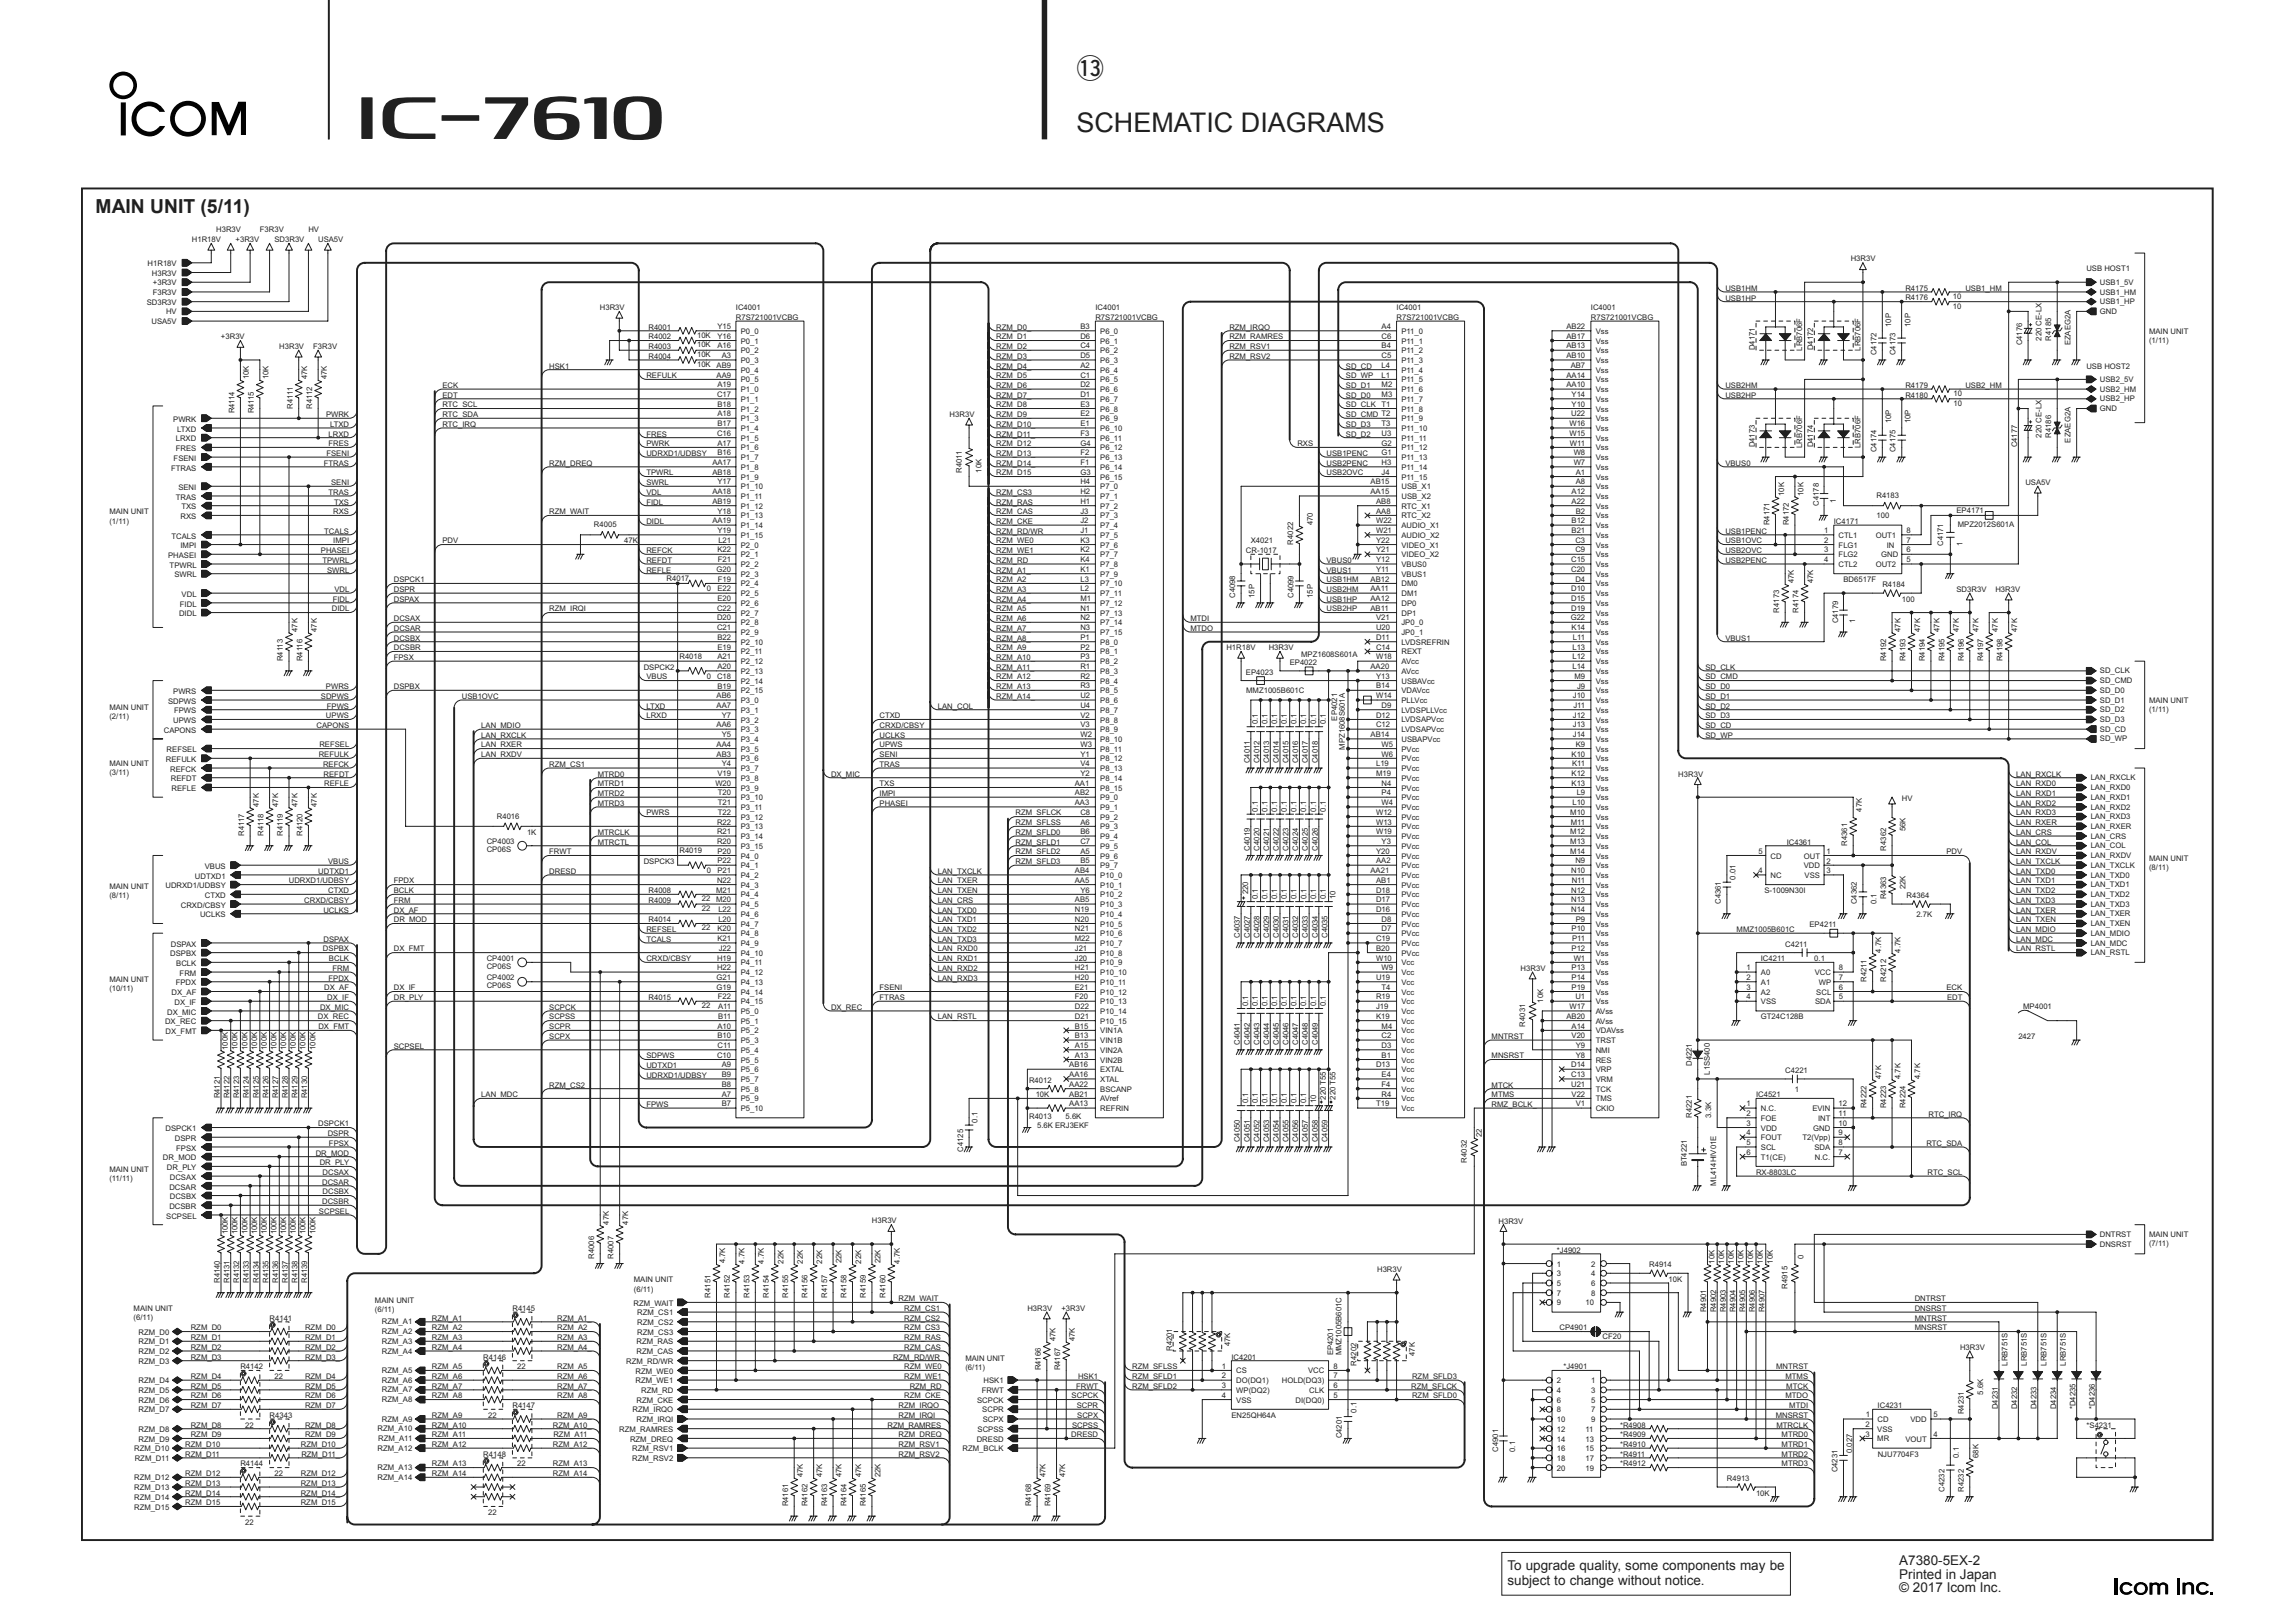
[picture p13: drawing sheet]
<svg xmlns="http://www.w3.org/2000/svg" width="420mm" height="297mm" viewBox="0 0 420 297" stroke-linecap="round" stroke-linejoin="round" font-family="sans-serif">
<defs><g id="words">
<g font-size="4.9" fill="#231f20">
<text x="197.1" y="14.2">!3</text>
<text x="197" y="24.2">SCHEMATIC DIAGRAMS</text>
</g>
<text font-size="3.5" fill="#231f20" x="17.5" y="39">MAIN UNIT (5/11)</text>
<g font-size="2.5" fill="#231f20">
<text x="275.9" y="287.3">To upgrade quality, some components may be</text>
<text x="347.6" y="286.5">A7380-5EX-2</text>
<text x="275.9" y="290.1">subject to change without notice.</text>
<text x="347.6" y="288.9">Printed in Japan</text>
<text x="347.6" y="291.4">© 2017 Icom Inc.</text>
</g>
<g font-size="1.4" fill="#231f20">
<text x="35.1" y="44.3">H1R18V</text>
<text x="39.6" y="42.5">H3R3V</text>
<text x="43.1" y="44.3">+3R3V</text>
<text x="47.6" y="42.5">F3R3V</text>
<text x="50.2" y="44.3">SD3R3V</text>
<text x="56.4" y="42.5">HV</text>
<text x="58.2" y="44.3">USA5V</text>
<text x="338.7" y="47.8">H3R3V</text>
<text x="27" y="48.7">H1R18V</text>
<text x="27.8" y="50.4">H3R3V</text>
<text x="28" y="54">F3R3V</text>
<text x="28" y="52.2">+3R3V</text>
<text x="315.8" y="53.2">USB1HM</text>
<text x="348.7" y="53.2">R4175</text>
<text x="359.7" y="53.2">USB1_HM</text>
<text x="381.8" y="49.7">USB HOST1</text>
<text x="384.3" y="52.1">USB1_5V</text>
<text x="384.3" y="53.9">USB1_HM</text>
<text x="26.9" y="55.8">SD3R3V</text>
<text x="27.7" y="59.3">USA5V</text>
<text x="30.4" y="57.5">HV</text>
<text x="109.8" y="56.8">H3R3V</text>
<text x="134.7" y="58.5">R7S721001VCBG</text>
<text x="134.7" y="56.8">IC4001</text>
<text x="200.5" y="58.5">R7S721001VCBG</text>
<text x="200.5" y="56.8">IC4001</text>
<text x="255.6" y="58.5">R7S721001VCBG</text>
<text x="255.6" y="56.8">IC4001</text>
<text x="291.1" y="58.5">R7S721001VCBG</text>
<text x="291.1" y="56.8">IC4001</text>
<text x="315.8" y="55">USB1HP</text>
<text x="346.1" y="59.8" transform="rotate(-90 346.1 59.8)">10P</text>
<text x="348.7" y="55">R4176</text>
<text x="349.6" y="59.8" transform="rotate(-90 349.6 59.8)">10P</text>
<text x="357.4" y="54.7">10</text>
<text x="357.4" y="56.5">10</text>
<text x="384.3" y="57.5">GND</text>
<text x="384.3" y="55.7">USB1_HP</text>
<text x="40.4" y="62.1">+3R3V</text>
<text x="51.1" y="63.9">H3R3V</text>
<text x="57.3" y="63.9">F3R3V</text>
<text x="118.7" y="63.9">R4003</text>
<text x="118.7" y="60.3">R4001</text>
<text x="118.7" y="62.1">R4002</text>
<text x="118.7" y="65.7">R4004</text>
<text x="127.6" y="65.4">10K</text>
<text x="127.6" y="61.8">10K</text>
<text x="127.6" y="63.6">10K</text>
<text x="131.3" y="63.8">A16</text>
<text x="131.3" y="60.2">Y15</text>
<text x="131.3" y="62">Y16</text>
<text x="132.1" y="65.5">A3</text>
<text x="135.6" y="64.7">P0_2</text>
<text x="135.6" y="61.1">P0_0</text>
<text x="135.6" y="62.9">P0_1</text>
<text x="182.3" y="63.9">RZM_D2_</text>
<text x="182.3" y="65.7">RZM_D3_</text>
<text x="182.3" y="62.1">RZM_D1_</text>
<text x="182.3" y="60.3">RZM_D0_</text>
<text x="197.7" y="60.2">B3</text>
<text x="197.7" y="63.8">C4</text>
<text x="197.7" y="65.5">D5</text>
<text x="197.7" y="62">D6</text>
<text x="201.4" y="61.1">P6_0</text>
<text x="201.4" y="64.7">P6_2</text>
<text x="201.4" y="62.9">P6_1</text>
<text x="225" y="60.3">RZM_IRQO</text>
<text x="225" y="62.1">RZM_RAMRES</text>
<text x="225" y="63.9">RZM_RSV1</text>
<text x="225" y="65.7">RZM_RSV2</text>
<text x="252.8" y="60.2">A4</text>
<text x="252.8" y="63.8">B4</text>
<text x="252.8" y="65.5">C5</text>
<text x="252.8" y="62">C6</text>
<text x="256.5" y="61.1">P11_0</text>
<text x="256.5" y="64.6">P11_2</text>
<text x="256.5" y="62.9">P11_1</text>
<text x="286.7" y="65.5">AB10</text>
<text x="286.7" y="63.8">AB13</text>
<text x="286.7" y="62">AB17</text>
<text x="286.7" y="60.2">AB22</text>
<text x="292" y="64.7">Vss</text>
<text x="292" y="62.9">Vss</text>
<text x="292" y="61.1">Vss</text>
<text x="321.1" y="64.1" transform="rotate(-90 321.1 64.1)">D4171</text>
<text x="329.8" y="64.2" transform="rotate(-90 329.8 64.2)">LRB706F</text>
<text x="331.8" y="64.1" transform="rotate(-90 331.8 64.1)">D4172</text>
<text x="340.5" y="64.2" transform="rotate(-90 340.5 64.2)">LRB706F</text>
<text x="343.4" y="65" transform="rotate(-90 343.4 65)">C4172</text>
<text x="346.9" y="65" transform="rotate(-90 346.9 65)">C4173</text>
<text x="370.1" y="63.2" transform="rotate(-90 370.1 63.2)">C4176</text>
<text x="373.6" y="62.3" transform="rotate(-90 373.6 62.3)">220 CE-LX</text>
<text x="375.4" y="62.3" transform="rotate(-90 375.4 62.3)">R4185</text>
<text x="378.9" y="63.2" transform="rotate(-90 378.9 63.2)">EZAEG2A</text>
<text x="393.3" y="61.1">MAIN UNIT</text>
<text x="393.3" y="62.8">(1/11)</text>
<text x="45.6" y="69.4" transform="rotate(-90 45.6 69.4)">10K</text>
<text x="49.1" y="69.4" transform="rotate(-90 49.1 69.4)">10K</text>
<text x="56.2" y="69.4" transform="rotate(-90 56.2 69.4)">47K</text>
<text x="59.8" y="69.4" transform="rotate(-90 59.8 69.4)">47K</text>
<text x="81" y="71">ECK</text>
<text x="100.5" y="67.4">HSK1</text>
<text x="118.3" y="69.2">REFULK</text>
<text x="127.6" y="67.1">10K</text>
<text x="131.2" y="69.1">AA9</text>
<text x="131.2" y="67.3">AB9</text>
<text x="131.3" y="70.9">A19</text>
<text x="135.6" y="66.4">P0_3</text>
<text x="135.6" y="71.8">P1_0</text>
<text x="135.6" y="70">P0_5</text>
<text x="135.6" y="68.2">P0_4</text>
<text x="182.3" y="71">RZM_D6_</text>
<text x="182.3" y="69.2">RZM_D5_</text>
<text x="182.3" y="67.4">RZM_D4_</text>
<text x="197.7" y="67.3">A2</text>
<text x="197.7" y="69.1">C1</text>
<text x="197.7" y="70.9">D2</text>
<text x="201.4" y="68.2">P6_4</text>
<text x="201.4" y="70">P6_5</text>
<text x="201.4" y="71.8">P6_6</text>
<text x="201.4" y="66.4">P6_3</text>
<text x="246.3" y="67.4">SD_CD</text>
<text x="246.3" y="69.2">SD_WP</text>
<text x="246.3" y="71">SD_D1</text>
<text x="252.8" y="69.1">L1</text>
<text x="252.8" y="67.3">L4</text>
<text x="252.8" y="70.9">M2</text>
<text x="256.5" y="66.4">P11_3</text>
<text x="256.5" y="70">P11_5</text>
<text x="256.5" y="68.2">P11_4</text>
<text x="256.5" y="71.8">P11_6</text>
<text x="286.7" y="70.9">AA10</text>
<text x="286.7" y="69.1">AA14</text>
<text x="287.4" y="67.3">AB7</text>
<text x="292" y="71.8">Vss</text>
<text x="292" y="70">Vss</text>
<text x="292" y="68.2">Vss</text>
<text x="292" y="66.4">Vss</text>
<text x="315.8" y="71">USB2HM</text>
<text x="348.7" y="71">R4179</text>
<text x="359.7" y="71">USB2_HM</text>
<text x="381.8" y="67.4">USB HOST2</text>
<text x="384.3" y="69.9">USB2_5V</text>
<text x="384.3" y="71.7">USB2_HM</text>
<text x="31.7" y="77.2">PWRK</text>
<text x="42.9" y="75.6" transform="rotate(-90 42.9 75.6)">R4114</text>
<text x="46.5" y="75.6" transform="rotate(-90 46.5 75.6)">R4115</text>
<text x="53.6" y="74.8" transform="rotate(-90 53.6 74.8)">R4111</text>
<text x="57.1" y="74.8" transform="rotate(-90 57.1 74.8)">R4112</text>
<text x="59.7" y="76.3">PWRK</text>
<text x="81" y="72.8">EDT</text>
<text x="81" y="74.5">RTC_SCL</text>
<text x="81" y="76.3">RTC_SDA</text>
<text x="131.2" y="72.7">C17</text>
<text x="131.3" y="76.2">A18</text>
<text x="131.3" y="78">B17</text>
<text x="131.3" y="74.4">B18</text>
<text x="135.6" y="77.1">P1_3</text>
<text x="135.6" y="75.3">P1_2</text>
<text x="135.6" y="73.5">P1_1</text>
<text x="173.8" y="76.3">H3R3V</text>
<text x="182.3" y="76.3">RZM_D9_</text>
<text x="182.3" y="74.5">RZM_D8_</text>
<text x="182.3" y="72.8">RZM_D7_</text>
<text x="197.7" y="72.7">D1</text>
<text x="197.7" y="78">E1</text>
<text x="197.7" y="76.2">E2</text>
<text x="197.7" y="74.4">E3</text>
<text x="201.4" y="73.5">P6_7</text>
<text x="201.4" y="77.1">P6_9</text>
<text x="201.4" y="75.3">P6_8</text>
<text x="246.3" y="76.3">SD_CMD T2</text>
<text x="246.3" y="74.5">SD_CLK</text>
<text x="246.3" y="72.8">SD_D0</text>
<text x="252.8" y="72.7">M3</text>
<text x="252.8" y="74.4">T1</text>
<text x="252.8" y="78">T3</text>
<text x="256.5" y="73.5">P11_7</text>
<text x="256.5" y="75.3">P11_8</text>
<text x="256.5" y="77.1">P11_9</text>
<text x="287.2" y="78">W16</text>
<text x="287.5" y="76.2">U22</text>
<text x="287.6" y="74.4">Y10</text>
<text x="287.6" y="72.7">Y14</text>
<text x="292" y="77.1">Vss</text>
<text x="292" y="75.3">Vss</text>
<text x="292" y="73.5">Vss</text>
<text x="315.8" y="72.8">USB2HP</text>
<text x="346.1" y="77.4" transform="rotate(-90 346.1 77.4)">10P</text>
<text x="348.7" y="72.8">R4180</text>
<text x="349.6" y="77.4" transform="rotate(-90 349.6 77.4)">10P</text>
<text x="357.5" y="72.5">10</text>
<text x="357.5" y="74.2">10</text>
<text x="384.3" y="75.2">GND</text>
<text x="384.3" y="73.5">USB2_HP</text>
<text x="32.2" y="80.8">LRXD</text>
<text x="32.2" y="82.5">FRES</text>
<text x="32.4" y="79">LTXD</text>
<text x="59.7" y="83.4">FSENI</text>
<text x="60.1" y="79.9">LRXD</text>
<text x="60.1" y="81.7">FRES</text>
<text x="60.4" y="78.1">LTXD</text>
<text x="81" y="78.1">RTC_IRQ</text>
<text x="118.3" y="79.9">FRES</text>
<text x="118.3" y="81.7">PWRK</text>
<text x="118.3" y="83.4">UDRXD1/UDBSY</text>
<text x="131.2" y="79.8">C16</text>
<text x="131.3" y="81.5">A17</text>
<text x="131.3" y="83.3">B16</text>
<text x="135.6" y="82.4">P1_6</text>
<text x="135.6" y="78.9">P1_4</text>
<text x="135.6" y="80.7">P1_5</text>
<text x="182.3" y="83.4">RZM_D13_</text>
<text x="182.3" y="81.7">RZM_D12_</text>
<text x="182.3" y="79.9">RZM_D11_</text>
<text x="182.3" y="78.1">RZM_D10_</text>
<text x="197.7" y="83.3">F2</text>
<text x="197.7" y="79.8">F3</text>
<text x="197.7" y="81.5">G4</text>
<text x="201.4" y="78.9">P6_10</text>
<text x="201.4" y="80.7">P6_11</text>
<text x="201.4" y="82.4">P6_12</text>
<text x="237.4" y="81.7">RXS</text>
<text x="242.8" y="83.4">USB1PENC</text>
<text x="246.3" y="79.9">SD_D2</text>
<text x="246.3" y="78.1">SD_D3</text>
<text x="252.8" y="83.3">G1</text>
<text x="252.8" y="81.5">G2</text>
<text x="252.8" y="79.8">U3</text>
<text x="256.5" y="82.4">P11_12</text>
<text x="256.5" y="78.9">P11_10</text>
<text x="256.5" y="80.7">P11_11</text>
<text x="287.2" y="79.8">W15</text>
<text x="287.3" y="81.5">W11</text>
<text x="288" y="83.3">W8</text>
<text x="292" y="82.4">Vss</text>
<text x="292" y="80.7">Vss</text>
<text x="292" y="78.9">Vss</text>
<text x="321.1" y="81.9" transform="rotate(-90 321.1 81.9)">D4173</text>
<text x="329.8" y="81.9" transform="rotate(-90 329.8 81.9)">LRB706F</text>
<text x="331.8" y="81.9" transform="rotate(-90 331.8 81.9)">D4174</text>
<text x="340.5" y="81.9" transform="rotate(-90 340.5 81.9)">LRB706F</text>
<text x="343.4" y="82.8" transform="rotate(-90 343.4 82.8)">C4174</text>
<text x="346.9" y="82.8" transform="rotate(-90 346.9 82.8)">C4175</text>
<text x="369.2" y="81.9" transform="rotate(-90 369.2 81.9)">C4177</text>
<text x="373.6" y="80.1" transform="rotate(-90 373.6 80.1)">220 CE-LX</text>
<text x="375.4" y="80.1" transform="rotate(-90 375.4 80.1)">R4186</text>
<text x="378.9" y="81" transform="rotate(-90 378.9 81)">EZAEG2A</text>
<text x="31.3" y="86.1">FTRAS</text>
<text x="31.8" y="84.3">FSENI</text>
<text x="32.6" y="89.7">SENI</text>
<text x="59.3" y="85.2">FTRAS</text>
<text x="60.6" y="88.8">SENI</text>
<text x="100.5" y="85.2">RZM_DREQ</text>
<text x="118.3" y="87">TPWRL</text>
<text x="118.3" y="88.8">SWRL</text>
<text x="130.4" y="85.1">AA17</text>
<text x="130.4" y="86.9">AB18</text>
<text x="131.3" y="88.7">Y17</text>
<text x="135.6" y="84.2">P1_7</text>
<text x="135.6" y="89.5">P1_10</text>
<text x="135.6" y="86">P1_8</text>
<text x="135.6" y="87.8">P1_9</text>
<text x="176" y="86.5" transform="rotate(-90 176 86.5)">R4011</text>
<text x="179.6" y="86.5" transform="rotate(-90 179.6 86.5)">10K</text>
<text x="182.3" y="87">RZM_D15_</text>
<text x="182.3" y="85.2">RZM_D14_</text>
<text x="197.7" y="85.1">F1</text>
<text x="197.7" y="86.9">G3</text>
<text x="197.7" y="88.7">H4</text>
<text x="201.4" y="86">P6_14</text>
<text x="201.4" y="84.2">P6_13</text>
<text x="201.4" y="87.8">P6_15</text>
<text x="201.4" y="89.5">P7_0</text>
<text x="242.8" y="85.2">USB2PENC</text>
<text x="242.8" y="87">USB2OVC</text>
<text x="250.8" y="88.7">AB15</text>
<text x="252.8" y="85.1">H3</text>
<text x="252.8" y="86.9">J4</text>
<text x="256.5" y="84.2">P11_13</text>
<text x="256.5" y="86">P11_14</text>
<text x="256.5" y="87.8">P11_15</text>
<text x="256.5" y="89.5">USB_X1</text>
<text x="288" y="85.1">W7</text>
<text x="288.4" y="86.9">A1</text>
<text x="288.4" y="88.7">A8</text>
<text x="292" y="87.8">Vss</text>
<text x="292" y="89.5">Vss</text>
<text x="292" y="86">Vss</text>
<text x="292" y="84.2">Vss</text>
<text x="315.8" y="85.2">VBUS0</text>
<text x="370.7" y="88.8">USA5V</text>
<text x="20" y="94.1">MAIN UNIT</text>
<text x="20" y="95.8">(1/11)</text>
<text x="32.2" y="91.4">TRAS</text>
<text x="33" y="95">RXS</text>
<text x="33.2" y="93.2">TXS</text>
<text x="60.1" y="90.5">TRAS</text>
<text x="61" y="94.1">RXS</text>
<text x="61.1" y="92.3">TXS</text>
<text x="100.5" y="94.1">RZM_WAIT</text>
<text x="118.3" y="90.5">VDL</text>
<text x="118.3" y="92.3">FIDL</text>
<text x="118.3" y="95.9">DIDL</text>
<text x="130.4" y="90.4">AA18</text>
<text x="130.4" y="95.8">AA19</text>
<text x="130.4" y="92.2">AB19</text>
<text x="131.3" y="94">Y18</text>
<text x="135.6" y="94.9">P1_13</text>
<text x="135.6" y="91.3">P1_11</text>
<text x="135.6" y="93.1">P1_12</text>
<text x="182.3" y="90.6">RZM_CS3</text>
<text x="182.3" y="92.3">RZM_RAS</text>
<text x="182.3" y="95.9">RZM_CKE</text>
<text x="182.3" y="94.1">RZM_CAS</text>
<text x="197.7" y="92.2">H1</text>
<text x="197.7" y="90.4">H2</text>
<text x="197.7" y="95.8">J2</text>
<text x="197.7" y="94">J3</text>
<text x="201.4" y="93.1">P7_2</text>
<text x="201.4" y="91.3">P7_1</text>
<text x="201.4" y="94.9">P7_3</text>
<text x="250.8" y="90.4">AA15</text>
<text x="251.8" y="95.8">W22</text>
<text x="251.8" y="94">AA8</text>
<text x="251.8" y="92.2">AB8</text>
<text x="256.5" y="94.9">RTC_X2</text>
<text x="256.5" y="91.3">USB_X2</text>
<text x="256.5" y="93.1">RTC_X1</text>
<text x="287.6" y="90.4">A12</text>
<text x="287.6" y="92.2">A22</text>
<text x="287.6" y="95.8">B12</text>
<text x="288.4" y="94">B2</text>
<text x="292" y="91.3">Vss</text>
<text x="292" y="93.1">Vss</text>
<text x="292" y="94.9">Vss</text>
<text x="326.5" y="90.8" transform="rotate(-90 326.5 90.8)">10K</text>
<text x="330" y="90.8" transform="rotate(-90 330 90.8)">10K</text>
<text x="332.8" y="92.6" transform="rotate(-90 332.8 92.6)">C4178</text>
<text x="335.6" y="95.9">IC4171</text>
<text x="336" y="92" transform="rotate(-90 336 92)">1</text>
<text x="343.4" y="91.2">R4183</text>
<text x="343.4" y="94.8">100</text>
<text x="358.1" y="93.9">EP4171</text>
<text x="31.4" y="98.6">TCALS</text>
<text x="33" y="100.3">IMPI</text>
<text x="58.7" y="101.2">PHASEI</text>
<text x="59.3" y="97.7">TCALS</text>
<text x="61" y="99.4">IMPI</text>
<text x="81" y="99.4">PDV</text>
<text x="108.7" y="96.5">R4005</text>
<text x="114.2" y="99.4">47K</text>
<text x="118.3" y="101.2">REFCK</text>
<text x="131.3" y="101.1">K22</text>
<text x="131.3" y="97.5">Y19</text>
<text x="131.5" y="99.3">L21</text>
<text x="135.6" y="102">P2_1</text>
<text x="135.6" y="100.2">P2_0</text>
<text x="135.6" y="98.4">P1_15</text>
<text x="135.6" y="96.7">P1_14</text>
<text x="182.3" y="101.2">RZM_WE1</text>
<text x="182.3" y="99.4">RZM_WE0</text>
<text x="182.3" y="97.7">RZM_RD/WR</text>
<text x="197.7" y="97.5">J1</text>
<text x="197.7" y="101.1">K2</text>
<text x="197.7" y="99.3">K3</text>
<text x="201.4" y="98.4">P7_5</text>
<text x="201.4" y="96.7">P7_4</text>
<text x="201.4" y="102">P7_7</text>
<text x="201.4" y="100.2">P7_6</text>
<text x="228" y="101.2">CR-1017</text>
<text x="228.9" y="99.4">X4021</text>
<text x="236.7" y="99.7" transform="rotate(-90 236.7 99.7)">R4022</text>
<text x="240.2" y="96.1" transform="rotate(-90 240.2 96.1)">470</text>
<text x="251.8" y="97.5">W21</text>
<text x="251.8" y="101.1">Y21</text>
<text x="251.8" y="99.3">Y22</text>
<text x="256.5" y="102">VIDEO_X2</text>
<text x="256.5" y="100.2">VIDEO_X1</text>
<text x="256.5" y="98.4">AUDIO_X2</text>
<text x="256.5" y="96.7">AUDIO_X1</text>
<text x="287.6" y="97.5">B21</text>
<text x="288.3" y="99.3">C3</text>
<text x="288.3" y="101.1">C9</text>
<text x="292" y="96.7">Vss</text>
<text x="292" y="98.4">Vss</text>
<text x="292" y="100.2">Vss</text>
<text x="292" y="102">Vss</text>
<text x="315.8" y="97.7">USB1PENC</text>
<text x="315.8" y="99.4">USB1OVC</text>
<text x="315.8" y="101.2">USB2OVC</text>
<text x="323.8" y="96.1" transform="rotate(-90 323.8 96.1)">R4171</text>
<text x="327.4" y="96.1" transform="rotate(-90 327.4 96.1)">R4172</text>
<text x="333.9" y="97.5">1</text>
<text x="333.9" y="99.3">2</text>
<text x="333.9" y="101.1">3</text>
<text x="336.5" y="98.4">CTL1</text>
<text x="336.5" y="100.2">FLG1</text>
<text x="336.5" y="102">FLG2</text>
<text x="343.3" y="98.4">OUT1</text>
<text x="344.3" y="102">GND</text>
<text x="345.3" y="100.2">IN</text>
<text x="348.9" y="101.1">6</text>
<text x="348.9" y="99.3">7</text>
<text x="348.9" y="97.5">8</text>
<text x="355.6" y="99.9" transform="rotate(-90 355.6 99.9)">C4171</text>
<text x="358.3" y="96.5">MPZ2012S601A</text>
<text x="359.2" y="99.9" transform="rotate(-90 359.2 99.9)">1</text>
<text x="30.8" y="102.1">PHASEI</text>
<text x="31" y="103.9">TPWRL</text>
<text x="31.9" y="105.7">SWRL</text>
<text x="59" y="103">TPWRL</text>
<text x="59.9" y="104.8">SWRL</text>
<text x="72.1" y="106.6">DSPCK1</text>
<text x="118.3" y="104.8">REFLE</text>
<text x="118.3" y="103">REFDT</text>
<text x="122" y="106.3">R4017</text>
<text x="131.2" y="104.7">G20</text>
<text x="131.4" y="106.4">F19</text>
<text x="131.4" y="102.9">F21</text>
<text x="135.6" y="107.3">P2_4</text>
<text x="135.6" y="103.8">P2_2</text>
<text x="135.6" y="105.5">P2_3</text>
<text x="182.3" y="103">RZM_RD</text>
<text x="182.3" y="106.6">RZM_A2_</text>
<text x="182.3" y="104.8">RZM_A1_</text>
<text x="197.7" y="104.7">K1</text>
<text x="197.7" y="102.9">K4</text>
<text x="197.7" y="106.4">L3</text>
<text x="201.4" y="105.5">P7_9</text>
<text x="201.4" y="103.8">P7_8</text>
<text x="201.4" y="107.3">P7_10</text>
<text x="242.8" y="106.6">USB1HM</text>
<text x="242.8" y="103">VBUS0</text>
<text x="242.8" y="104.8">VBUS1</text>
<text x="250.8" y="106.4">AB12</text>
<text x="251.8" y="104.7">Y11</text>
<text x="251.8" y="102.9">Y12</text>
<text x="256.5" y="105.5">VBUS1</text>
<text x="256.5" y="103.8">VBUS0</text>
<text x="256.5" y="107.3">DM0</text>
<text x="287.5" y="102.9">C15</text>
<text x="287.5" y="104.7">C20</text>
<text x="288.3" y="106.4">D4</text>
<text x="292" y="103.8">Vss</text>
<text x="292" y="105.5">Vss</text>
<text x="292" y="107.3">Vss</text>
<text x="315.8" y="103">USB2PENC</text>
<text x="328.3" y="106.8" transform="rotate(-90 328.3 106.8)">47K</text>
<text x="331.8" y="106.8" transform="rotate(-90 331.8 106.8)">47K</text>
<text x="333.9" y="102.9">4</text>
<text x="336.5" y="103.8">CTL2</text>
<text x="337.4" y="106.6">BD6517F</text>
<text x="343.3" y="103.8">OUT2</text>
<text x="344.5" y="107.4">R4184</text>
<text x="348.9" y="102.9">5</text>
<text x="32.8" y="112.8">DIDL</text>
<text x="32.9" y="111">FIDL</text>
<text x="33.2" y="109.2">VDL</text>
<text x="60.7" y="111.9">DIDL</text>
<text x="60.9" y="110.1">FIDL</text>
<text x="61.2" y="108.3">VDL</text>
<text x="72.1" y="108.3">DSPR</text>
<text x="72.1" y="110.1">DSPAX</text>
<text x="72.1" y="113.7">DCSAX</text>
<text x="100.5" y="111.9">RZM_IRQI</text>
<text x="129.3" y="108.2">0</text>
<text x="131.2" y="111.8">C22</text>
<text x="131.2" y="113.5">D20</text>
<text x="131.3" y="110">E20</text>
<text x="131.3" y="108.2">E22</text>
<text x="135.6" y="112.7">P2_7</text>
<text x="135.6" y="110.9">P2_6</text>
<text x="135.6" y="109.1">P2_5</text>
<text x="182.3" y="113.7">RZM_A6_</text>
<text x="182.3" y="111.9">RZM_A5_</text>
<text x="182.3" y="110.1">RZM_A4_</text>
<text x="182.3" y="108.3">RZM_A3_</text>
<text x="197.7" y="108.2">L2</text>
<text x="197.7" y="110">M1</text>
<text x="197.7" y="111.8">N1</text>
<text x="197.7" y="113.5">N2</text>
<text x="201.4" y="109.1">P7_11</text>
<text x="201.4" y="110.9">P7_12</text>
<text x="201.4" y="112.7">P7_13</text>
<text x="217.9" y="113.7">MTDI</text>
<text x="226" y="109.4" transform="rotate(-90 226 109.4)">C4098</text>
<text x="229.6" y="109.4" transform="rotate(-90 229.6 109.4)">15P</text>
<text x="236.7" y="109.4" transform="rotate(-90 236.7 109.4)">C4099</text>
<text x="240.3" y="109.4" transform="rotate(-90 240.3 109.4)">15P</text>
<text x="242.8" y="111.9">USB2HP</text>
<text x="242.8" y="108.3">USB2HM</text>
<text x="242.8" y="110.1">USB1HP</text>
<text x="250.8" y="108.2">AA11</text>
<text x="250.8" y="110">AA12</text>
<text x="250.8" y="111.8">AB11</text>
<text x="251.8" y="113.5">V21</text>
<text x="256.5" y="109.1">DM1</text>
<text x="256.5" y="110.9">DP0</text>
<text x="256.5" y="112.7">DP1</text>
<text x="287.4" y="113.5">G22</text>
<text x="287.5" y="108.2">D10</text>
<text x="287.5" y="110">D15</text>
<text x="287.5" y="111.8">D19</text>
<text x="292" y="109.1">Vss</text>
<text x="292" y="110.9">Vss</text>
<text x="292" y="112.7">Vss</text>
<text x="325.6" y="112.1" transform="rotate(-90 325.6 112.1)">R4173</text>
<text x="329.2" y="112.1" transform="rotate(-90 329.2 112.1)">R4174</text>
<text x="348" y="110.1">100</text>
<text x="358.1" y="108.3">SD3R3V</text>
<text x="365.2" y="108.3">H3R3V</text>
<text x="54.5" y="115.7" transform="rotate(-90 54.5 115.7)">47K</text>
<text x="58" y="115.7" transform="rotate(-90 58 115.7)">47K</text>
<text x="72.1" y="115.4">DCSAR</text>
<text x="72.1" y="117.2">DCSBX</text>
<text x="72.1" y="119">DCSBR</text>
<text x="131.2" y="115.3">C21</text>
<text x="131.3" y="117.1">B22</text>
<text x="131.3" y="118.9">E19</text>
<text x="135.6" y="118">P2_10</text>
<text x="135.6" y="116.2">P2_9</text>
<text x="135.6" y="114.4">P2_8</text>
<text x="135.6" y="119.8">P2_11</text>
<text x="182.3" y="119">RZM_A9_</text>
<text x="182.3" y="117.2">RZM_A8_</text>
<text x="182.3" y="115.4">RZM_A7_</text>
<text x="197.7" y="115.3">N3</text>
<text x="197.7" y="117.1">P1</text>
<text x="197.7" y="118.9">P2</text>
<text x="201.4" y="114.4">P7_14</text>
<text x="201.4" y="116.2">P7_15</text>
<text x="201.4" y="118">P8_0</text>
<text x="201.4" y="119.8">P8_1</text>
<text x="217.9" y="115.4">MTDO</text>
<text x="224.4" y="119">H1R18V</text>
<text x="232.2" y="119">H3R3V</text>
<text x="251.8" y="118.9">C14</text>
<text x="251.8" y="117.1">D11</text>
<text x="251.8" y="115.3">U20</text>
<text x="256.5" y="119.8">REXT</text>
<text x="256.5" y="118">LVDSREFRIN</text>
<text x="256.5" y="116.2">JP0_1</text>
<text x="256.5" y="114.4">JP0_0</text>
<text x="287.6" y="115.3">K14</text>
<text x="287.8" y="118.9">L13</text>
<text x="287.9" y="117.1">L11</text>
<text x="292" y="114.4">Vss</text>
<text x="292" y="116.2">Vss</text>
<text x="292" y="118">Vss</text>
<text x="292" y="119.8">Vss</text>
<text x="315.8" y="117.2">VBUS1</text>
<text x="336.4" y="114.1" transform="rotate(-90 336.4 114.1)">C4179</text>
<text x="339.5" y="114.1" transform="rotate(-90 339.5 114.1)">1</text>
<text x="347.8" y="115.7" transform="rotate(-90 347.8 115.7)">47K</text>
<text x="351.4" y="115.7" transform="rotate(-90 351.4 115.7)">47K</text>
<text x="354.9" y="115.7" transform="rotate(-90 354.9 115.7)">47K</text>
<text x="358.5" y="115.7" transform="rotate(-90 358.5 115.7)">47K</text>
<text x="362.1" y="115.7" transform="rotate(-90 362.1 115.7)">47K</text>
<text x="365.6" y="115.7" transform="rotate(-90 365.6 115.7)">47K</text>
<text x="369.2" y="115.7" transform="rotate(-90 369.2 115.7)">47K</text>
<text x="51.8" y="121" transform="rotate(-90 51.8 121)">R4113</text>
<text x="55.3" y="121" transform="rotate(-90 55.3 121)">R4116</text>
<text x="72.1" y="120.8">FPSX</text>
<text x="117.8" y="122.6">DSPCK2</text>
<text x="118.3" y="124.3">VBUS</text>
<text x="124.3" y="120.6">R4018</text>
<text x="129.3" y="124.2">0</text>
<text x="131.2" y="124.2">C18</text>
<text x="131.3" y="122.4">A20</text>
<text x="131.3" y="120.7">A21</text>
<text x="131.3" y="126">B19</text>
<text x="135.6" y="123.3">P2_13</text>
<text x="135.6" y="121.5">P2_12</text>
<text x="135.6" y="125.1">P2_14</text>
<text x="182.3" y="124.3">RZM_A12_</text>
<text x="182.3" y="122.6">RZM_A11_</text>
<text x="182.3" y="120.8">RZM_A10_</text>
<text x="197.7" y="120.7">P3</text>
<text x="197.7" y="122.4">R1</text>
<text x="197.7" y="126">R3</text>
<text x="197.7" y="124.2">R2</text>
<text x="201.4" y="121.5">P8_2</text>
<text x="201.4" y="123.3">P8_3</text>
<text x="201.4" y="125.1">P8_4</text>
<text x="228" y="123.4">EP4023</text>
<text x="236" y="121.7">EP4022</text>
<text x="238.1" y="120.2">MPZ1608S601A</text>
<text x="250.8" y="122.4">AA20</text>
<text x="251.8" y="126">B14</text>
<text x="251.8" y="120.7">W18</text>
<text x="251.8" y="124.2">Y13</text>
<text x="256.5" y="125.1">USBAVcc</text>
<text x="256.5" y="121.5">AVcc</text>
<text x="256.5" y="123.3">AVcc</text>
<text x="287.8" y="120.7">L12</text>
<text x="287.8" y="122.4">L14</text>
<text x="288.2" y="124.2">M9</text>
<text x="288.6" y="126">J9</text>
<text x="292" y="121.5">Vss</text>
<text x="292" y="123.3">Vss</text>
<text x="292" y="125.1">Vss</text>
<text x="312.1" y="124.3">SD_CMD</text>
<text x="312.1" y="122.6">SD_CLK</text>
<text x="345.2" y="121" transform="rotate(-90 345.2 121)">R4192</text>
<text x="348.7" y="121" transform="rotate(-90 348.7 121)">R4193</text>
<text x="352.3" y="121" transform="rotate(-90 352.3 121)">R4194</text>
<text x="355.8" y="121" transform="rotate(-90 355.8 121)">R4195</text>
<text x="359.4" y="121" transform="rotate(-90 359.4 121)">R4196</text>
<text x="362.9" y="121" transform="rotate(-90 362.9 121)">R4197</text>
<text x="366.5" y="121" transform="rotate(-90 366.5 121)">R4198</text>
<text x="384.3" y="125">SD_CMD</text>
<text x="384.3" y="123.2">SD_CLK</text>
<text x="20" y="129.9">MAIN UNIT</text>
<text x="20" y="131.5">(2/11)</text>
<text x="30.8" y="128.8">SDPWS</text>
<text x="31.7" y="127">PWRS</text>
<text x="31.9" y="130.6">FPWS</text>
<text x="58.7" y="127.9">SDPWS</text>
<text x="59.7" y="126.1">PWRS</text>
<text x="59.7" y="131.4">UPWS</text>
<text x="59.8" y="129.7">FPWS</text>
<text x="72.1" y="126.1">DSPBX</text>
<text x="84.5" y="127.9">USB1OVC</text>
<text x="118.3" y="129.7">LTXD</text>
<text x="118.3" y="131.4">LRXD</text>
<text x="131.2" y="129.5">AA7</text>
<text x="131.2" y="127.8">AB6</text>
<text x="132.1" y="131.3">Y7</text>
<text x="135.6" y="126.9">P2_15</text>
<text x="135.6" y="130.4">P3_1</text>
<text x="135.6" y="128.7">P3_0</text>
<text x="161" y="131.4">CTXD</text>
<text x="171.6" y="129.7">LAN_COL</text>
<text x="182.3" y="127.9">RZM_A14_</text>
<text x="182.3" y="126.1">RZM_A13_</text>
<text x="197.7" y="127.8">U2</text>
<text x="197.7" y="129.5">U4</text>
<text x="197.7" y="131.3">V2</text>
<text x="201.4" y="126.9">P8_5</text>
<text x="201.4" y="128.7">P8_6</text>
<text x="201.4" y="130.4">P8_7</text>
<text x="228.1" y="126.9">MMZ1005B601C</text>
<text x="244.7" y="131.9" transform="rotate(-90 244.7 131.9)">EP4021</text>
<text x="251.8" y="131.3">D12</text>
<text x="251.8" y="127.8">W14</text>
<text x="252.8" y="129.5">D9</text>
<text x="256.5" y="126.9">VDAVcc</text>
<text x="256.5" y="130.4">LVDSPLLVcc</text>
<text x="256.5" y="128.7">PLLVcc</text>
<text x="287.8" y="127.8">J10</text>
<text x="287.8" y="131.3">J12</text>
<text x="287.9" y="129.5">J11</text>
<text x="292" y="126.9">Vss</text>
<text x="292" y="128.7">Vss</text>
<text x="292" y="130.4">Vss</text>
<text x="312.1" y="131.4">SD_D3</text>
<text x="312.1" y="129.7">SD_D2</text>
<text x="312.1" y="127.9">SD_D1</text>
<text x="312.1" y="126.1">SD_D0</text>
<text x="384.3" y="128.6">SD_D1</text>
<text x="384.3" y="126.8">SD_D0</text>
<text x="384.3" y="130.4">SD_D2</text>
<text x="393.3" y="128.6">MAIN UNIT</text>
<text x="393.3" y="130.3">(1/11)</text>
<text x="30" y="134.1">CAPONS</text>
<text x="30.5" y="137.7">REFSEL</text>
<text x="31.7" y="132.3">UPWS</text>
<text x="57.9" y="133.2">CAPONS</text>
<text x="58.5" y="136.8">REFSEL</text>
<text x="88.1" y="133.2">LAN_MDIO</text>
<text x="88.1" y="135">LAN_RXCLK</text>
<text x="88.1" y="136.8">LAN_RXER</text>
<text x="131.2" y="136.7">AA4</text>
<text x="131.2" y="133.1">AA6</text>
<text x="132.1" y="134.9">Y5</text>
<text x="135.6" y="135.8">P3_4</text>
<text x="135.6" y="132.2">P3_2</text>
<text x="135.6" y="137.5">P3_5</text>
<text x="135.6" y="134">P3_3</text>
<text x="161" y="136.8">UPWS</text>
<text x="161" y="135">UCLKS</text>
<text x="161" y="133.2">CRXD/CBSY</text>
<text x="197.7" y="133.1">V3</text>
<text x="197.7" y="134.9">W2</text>
<text x="197.7" y="136.7">W3</text>
<text x="201.4" y="132.2">P8_8</text>
<text x="201.4" y="134">P8_9</text>
<text x="201.4" y="135.8">P8_10</text>
<text x="201.4" y="137.5">P8_11</text>
<text x="230.2" y="132.5" transform="rotate(-90 230.2 132.5)">0.1</text>
<text x="232" y="132.5" transform="rotate(-90 232 132.5)">0.1</text>
<text x="233.7" y="132.5" transform="rotate(-90 233.7 132.5)">0.1</text>
<text x="235.5" y="132.5" transform="rotate(-90 235.5 132.5)">0.1</text>
<text x="237.3" y="132.5" transform="rotate(-90 237.3 132.5)">0.1</text>
<text x="239.1" y="132.5" transform="rotate(-90 239.1 132.5)">0.1</text>
<text x="240.8" y="132.5" transform="rotate(-90 240.8 132.5)">0.1</text>
<text x="242.6" y="132.5" transform="rotate(-90 242.6 132.5)">0.1</text>
<text x="246.1" y="137.2" transform="rotate(-90 246.1 137.2)">MPZ1608S601A</text>
<text x="250.8" y="134.9">AB14</text>
<text x="251.8" y="133.1">C12</text>
<text x="252.8" y="136.7">W5</text>
<text x="256.5" y="134">LVDSAPVcc</text>
<text x="256.5" y="132.2">LVDSAPVcc</text>
<text x="256.5" y="137.5">PVcc</text>
<text x="256.5" y="135.8">USBAPVcc</text>
<text x="287.8" y="133.1">J13</text>
<text x="287.8" y="134.9">J14</text>
<text x="288.4" y="136.7">K9</text>
<text x="292" y="132.2">Vss</text>
<text x="292" y="134">Vss</text>
<text x="292" y="135.8">Vss</text>
<text x="292" y="137.5">Vss</text>
<text x="312.1" y="135">SD_WP</text>
<text x="312.1" y="133.2">SD_CD</text>
<text x="384.3" y="133.9">SD_CD</text>
<text x="384.3" y="135.7">SD_WP</text>
<text x="384.3" y="132.1">SD_D3</text>
<text x="20" y="140.1">MAIN UNIT</text>
<text x="20" y="141.8">(3/11)</text>
<text x="30.4" y="139.4">REFULK</text>
<text x="31.2" y="141.2">REFCK</text>
<text x="31.3" y="143">REFDT</text>
<text x="58.3" y="138.6">REFULK</text>
<text x="59.1" y="140.3">REFCK</text>
<text x="59.2" y="142.1">REFDT</text>
<text x="59.3" y="143.9">REFLE</text>
<text x="88.1" y="138.6">LAN_RXDV</text>
<text x="100.5" y="140.3">RZM_CS1</text>
<text x="109.4" y="142.1">MTRD0</text>
<text x="109.4" y="143.9">MTRD1</text>
<text x="130.9" y="143.8">W20</text>
<text x="131.2" y="138.4">AB3</text>
<text x="131.3" y="142">V19</text>
<text x="132.1" y="140.2">Y4</text>
<text x="135.6" y="142.9">P3_8</text>
<text x="135.6" y="141.1">P3_7</text>
<text x="135.6" y="139.3">P3_6</text>
<text x="152.1" y="142.1">DX_MIC</text>
<text x="161" y="138.6">SENI</text>
<text x="161" y="143.9">TXS</text>
<text x="161" y="140.3">TRAS</text>
<text x="196.7" y="143.8">AA1</text>
<text x="197.7" y="140.2">V4</text>
<text x="197.7" y="138.4">Y1</text>
<text x="197.7" y="142">Y2</text>
<text x="201.4" y="141.1">P8_13</text>
<text x="201.4" y="139.3">P8_12</text>
<text x="201.4" y="142.9">P8_14</text>
<text x="228.7" y="139.7" transform="rotate(-90 228.7 139.7)">C4011</text>
<text x="230.5" y="139.7" transform="rotate(-90 230.5 139.7)">C4012</text>
<text x="232.3" y="139.7" transform="rotate(-90 232.3 139.7)">C4013</text>
<text x="234" y="139.7" transform="rotate(-90 234 139.7)">C4014</text>
<text x="235.8" y="139.7" transform="rotate(-90 235.8 139.7)">C4015</text>
<text x="237.6" y="139.7" transform="rotate(-90 237.6 139.7)">C4016</text>
<text x="239.4" y="139.7" transform="rotate(-90 239.4 139.7)">C4017</text>
<text x="241.1" y="139.7" transform="rotate(-90 241.1 139.7)">C4018</text>
<text x="251.8" y="140.2">L19</text>
<text x="251.8" y="142">M19</text>
<text x="252.8" y="143.8">N4</text>
<text x="252.8" y="138.4">W6</text>
<text x="256.5" y="141.1">PVcc</text>
<text x="256.5" y="142.9">PVcc</text>
<text x="256.5" y="139.3">PVcc</text>
<text x="287.6" y="138.4">K10</text>
<text x="287.6" y="142">K12</text>
<text x="287.6" y="143.8">K13</text>
<text x="287.7" y="140.2">K11</text>
<text x="292" y="139.3">Vss</text>
<text x="292" y="141.1">Vss</text>
<text x="292" y="142.9">Vss</text>
<text x="307.1" y="142.1">H3R3V</text>
<text x="369" y="142.1">LAN_RXCLK</text>
<text x="369" y="143.9">LAN_RXD0</text>
<text x="382.6" y="142.8">LAN_RXCLK</text>
<text x="31.4" y="144.8">REFLE</text>
<text x="47.3" y="147.7" transform="rotate(-90 47.3 147.7)">47K</text>
<text x="50.9" y="147.7" transform="rotate(-90 50.9 147.7)">47K</text>
<text x="54.5" y="147.7" transform="rotate(-90 54.5 147.7)">47K</text>
<text x="58" y="147.7" transform="rotate(-90 58 147.7)">47K</text>
<text x="90.9" y="149.9">R4016</text>
<text x="109.4" y="145.7">MTRD2</text>
<text x="109.4" y="147.4">MTRD3</text>
<text x="118.3" y="149.2">PWRS</text>
<text x="131.4" y="145.5">T20</text>
<text x="131.4" y="149.1">T22</text>
<text x="131.4" y="147.3">T21</text>
<text x="135.6" y="146.4">P3_10</text>
<text x="135.6" y="150">P3_12</text>
<text x="135.6" y="144.7">P3_9</text>
<text x="135.6" y="148.2">P3_11</text>
<text x="161" y="147.4">PHASEI</text>
<text x="161" y="145.7">IMPI</text>
<text x="185.9" y="149.2">RZM_SFLCK</text>
<text x="196.7" y="147.3">AA3</text>
<text x="196.7" y="145.5">AB2</text>
<text x="197.7" y="149.1">C8</text>
<text x="201.4" y="150">P9_2</text>
<text x="201.4" y="144.7">P8_15</text>
<text x="201.4" y="148.2">P9_1</text>
<text x="201.4" y="146.4">P9_0</text>
<text x="230.2" y="148.5" transform="rotate(-90 230.2 148.5)">0.1</text>
<text x="232" y="148.5" transform="rotate(-90 232 148.5)">0.1</text>
<text x="233.7" y="148.5" transform="rotate(-90 233.7 148.5)">0.1</text>
<text x="235.5" y="148.5" transform="rotate(-90 235.5 148.5)">0.1</text>
<text x="237.3" y="148.5" transform="rotate(-90 237.3 148.5)">0.1</text>
<text x="239.1" y="148.5" transform="rotate(-90 239.1 148.5)">0.1</text>
<text x="240.8" y="148.5" transform="rotate(-90 240.8 148.5)">0.1</text>
<text x="242.6" y="148.5" transform="rotate(-90 242.6 148.5)">0.1</text>
<text x="251.8" y="149.1">W12</text>
<text x="252.8" y="145.5">P4</text>
<text x="252.8" y="147.3">W4</text>
<text x="256.5" y="144.7">PVcc</text>
<text x="256.5" y="146.4">PVcc</text>
<text x="256.5" y="148.2">PVcc</text>
<text x="256.5" y="150">PVcc</text>
<text x="287.4" y="149.1">M10</text>
<text x="287.8" y="147.3">L10</text>
<text x="288.5" y="145.5">L9</text>
<text x="292" y="144.7">Vss</text>
<text x="292" y="146.4">Vss</text>
<text x="292" y="148.2">Vss</text>
<text x="292" y="150">Vss</text>
<text x="340.7" y="148.5" transform="rotate(-90 340.7 148.5)">47K</text>
<text x="348" y="146.6">HV</text>
<text x="369" y="145.7">LAN_RXD1</text>
<text x="369" y="149.2">LAN_RXD3</text>
<text x="369" y="147.4">LAN_RXD2</text>
<text x="382.6" y="149.9">LAN_RXD3</text>
<text x="382.6" y="144.6">LAN_RXD0</text>
<text x="382.6" y="146.4">LAN_RXD1</text>
<text x="382.6" y="148.1">LAN_RXD2</text>
<text x="44.7" y="153" transform="rotate(-90 44.7 153)">R4117</text>
<text x="48.2" y="153" transform="rotate(-90 48.2 153)">R4118</text>
<text x="51.8" y="153" transform="rotate(-90 51.8 153)">R4119</text>
<text x="55.3" y="153" transform="rotate(-90 55.3 153)">R4120</text>
<text x="89.1" y="154.4">CP4003</text>
<text x="89.1" y="155.9">CP06S</text>
<text x="96.5" y="152.8">1K</text>
<text x="109.4" y="154.6">MTRCTL</text>
<text x="109.4" y="152.8">MTRCLK</text>
<text x="131.2" y="154.4">R20</text>
<text x="131.2" y="152.7">R21</text>
<text x="131.2" y="150.9">R22</text>
<text x="135.6" y="155.3">P3_15</text>
<text x="135.6" y="153.6">P3_14</text>
<text x="135.6" y="151.8">P3_13</text>
<text x="185.9" y="151">RZM_SFLSS</text>
<text x="185.9" y="152.8">RZM_SFLD0</text>
<text x="185.9" y="154.6">RZM_SFLD1</text>
<text x="197.7" y="150.9">A6</text>
<text x="197.7" y="152.7">B6</text>
<text x="197.7" y="154.4">C7</text>
<text x="201.4" y="151.8">P9_3</text>
<text x="201.4" y="153.6">P9_4</text>
<text x="201.4" y="155.3">P9_5</text>
<text x="228.7" y="155.7" transform="rotate(-90 228.7 155.7)">C4019</text>
<text x="230.5" y="155.7" transform="rotate(-90 230.5 155.7)">C4020</text>
<text x="232.3" y="155.7" transform="rotate(-90 232.3 155.7)">C4021</text>
<text x="234" y="155.7" transform="rotate(-90 234 155.7)">C4022</text>
<text x="235.8" y="155.7" transform="rotate(-90 235.8 155.7)">C4023</text>
<text x="237.6" y="155.7" transform="rotate(-90 237.6 155.7)">C4024</text>
<text x="239.4" y="155.7" transform="rotate(-90 239.4 155.7)">C4025</text>
<text x="241.1" y="155.7" transform="rotate(-90 241.1 155.7)">C4026</text>
<text x="251.8" y="150.9">W13</text>
<text x="251.8" y="152.7">W19</text>
<text x="252.8" y="154.4">Y3</text>
<text x="256.5" y="151.8">PVcc</text>
<text x="256.5" y="153.6">PVcc</text>
<text x="256.5" y="155.3">PVcc</text>
<text x="287.4" y="152.7">M12</text>
<text x="287.4" y="154.4">M13</text>
<text x="287.5" y="150.9">M11</text>
<text x="292" y="151.8">Vss</text>
<text x="292" y="153.6">Vss</text>
<text x="292" y="155.3">Vss</text>
<text x="327" y="154.6">IC4361</text>
<text x="338" y="154.8" transform="rotate(-90 338 154.8)">R4361</text>
<text x="345.2" y="155.7" transform="rotate(-90 345.2 155.7)">R4362</text>
<text x="348.7" y="152.1" transform="rotate(-90 348.7 152.1)">56K</text>
<text x="369" y="151">LAN_RXER</text>
<text x="369" y="152.8">LAN_CRS</text>
<text x="369" y="154.6">LAN_COL</text>
<text x="382.6" y="151.7">LAN_RXER</text>
<text x="382.6" y="153.5">LAN_CRS</text>
<text x="382.6" y="155.2">LAN_COL</text>
<text x="35.7" y="160.8">UDTXD1</text>
<text x="37.5" y="159">VBUS</text>
<text x="52.8" y="161.7">UDRXD1/UDBSY</text>
<text x="58.2" y="159.9">UDTXD1</text>
<text x="60" y="158.1">VBUS</text>
<text x="72.1" y="161.7">FPDX</text>
<text x="100.5" y="159.9">DRESD</text>
<text x="100.5" y="156.3">FRWT</text>
<text x="117.8" y="158.1">DSPCK3</text>
<text x="124.3" y="156.2">R4019</text>
<text x="129.3" y="159.8">0</text>
<text x="131.2" y="161.6">N22</text>
<text x="131.3" y="156.2">P20</text>
<text x="131.3" y="159.8">P21</text>
<text x="131.3" y="158">P22</text>
<text x="135.6" y="157.1">P4_0</text>
<text x="135.6" y="160.7">P4_2</text>
<text x="135.6" y="158.9">P4_1</text>
<text x="171.6" y="161.7">LAN_TXER</text>
<text x="171.6" y="159.9">LAN_TXCLK</text>
<text x="185.9" y="156.3">RZM_SFLD2</text>
<text x="185.9" y="158.1">RZM_SFLD3</text>
<text x="196.7" y="161.6">AA5</text>
<text x="196.7" y="159.8">AB4</text>
<text x="197.7" y="156.2">A5</text>
<text x="197.7" y="158">B5</text>
<text x="201.4" y="157.1">P9_6</text>
<text x="201.4" y="158.9">P9_7</text>
<text x="201.4" y="160.7">P10_0</text>
<text x="250.8" y="159.8">AA21</text>
<text x="251.8" y="156.2">Y20</text>
<text x="251.8" y="158">AA2</text>
<text x="251.8" y="161.6">AB1</text>
<text x="256.5" y="157.1">PVcc</text>
<text x="256.5" y="158.9">PVcc</text>
<text x="256.5" y="160.7">PVcc</text>
<text x="287.4" y="156.2">M14</text>
<text x="287.5" y="159.8">N10</text>
<text x="287.6" y="161.6">N11</text>
<text x="288.3" y="158">N9</text>
<text x="292" y="157.1">Vss</text>
<text x="292" y="158.9">Vss</text>
<text x="292" y="160.7">Vss</text>
<text x="317.6" y="161" transform="rotate(-90 317.6 161)">0.01</text>
<text x="321.8" y="159.8">4</text>
<text x="321.8" y="156.2">5</text>
<text x="324" y="160.7">NC</text>
<text x="324" y="157.1">CD</text>
<text x="330.1" y="158.9">VDD</text>
<text x="330.1" y="157.1">OUT</text>
<text x="330.2" y="160.7">VSS</text>
<text x="334.2" y="156.3">1</text>
<text x="334.3" y="158">2</text>
<text x="334.3" y="159.8">3</text>
<text x="356.2" y="156.3">PDV</text>
<text x="369" y="156.3">LAN_RXDV</text>
<text x="369" y="158.1">LAN_TXCLK</text>
<text x="369" y="159.9">LAN_TXD0</text>
<text x="369" y="161.7">LAN_TXD1</text>
<text x="382.6" y="157">LAN_RXDV</text>
<text x="382.6" y="158.8">LAN_TXCLK</text>
<text x="382.6" y="160.6">LAN_TXD0</text>
<text x="393.3" y="157.6">MAIN UNIT</text>
<text x="393.3" y="159.3">(8/11)</text>
<text x="20" y="162.6">MAIN UNIT</text>
<text x="20" y="164.3">(8/11)</text>
<text x="30.3" y="162.6">UDRXD1/UDBSY</text>
<text x="33.1" y="166.1">CRXD/CBSY</text>
<text x="36.6" y="167.9">UCLKS</text>
<text x="37.5" y="164.3">CTXD</text>
<text x="55.7" y="165.2">CRXD/CBSY</text>
<text x="59.2" y="167">UCLKS</text>
<text x="60.1" y="163.4">CTXD</text>
<text x="72.1" y="167">DX_AF</text>
<text x="72.1" y="165.2">FRM</text>
<text x="72.1" y="163.4">BCLK</text>
<text x="118.7" y="163.4">R4008</text>
<text x="118.7" y="165.2">R4009</text>
<text x="128.5" y="164.9">22</text>
<text x="128.5" y="166.7">22</text>
<text x="131.1" y="165.1">M20</text>
<text x="131.1" y="163.3">M21</text>
<text x="131.5" y="166.9">L22</text>
<text x="135.6" y="167.8">P4_6</text>
<text x="135.6" y="166">P4_5</text>
<text x="135.6" y="164.2">P4_4</text>
<text x="135.6" y="162.4">P4_3</text>
<text x="171.6" y="167">LAN_TXD0</text>
<text x="171.6" y="165.2">LAN_CRS</text>
<text x="171.6" y="163.4">LAN_TXEN</text>
<text x="196.7" y="166.9">N19</text>
<text x="196.7" y="165.1">AB5</text>
<text x="197.7" y="163.3">Y6</text>
<text x="201.4" y="167.8">P10_4</text>
<text x="201.4" y="164.2">P10_2</text>
<text x="201.4" y="162.4">P10_1</text>
<text x="201.4" y="166">P10_3</text>
<text x="228.4" y="163.7" transform="rotate(-90 228.4 163.7)">220</text>
<text x="230.2" y="164.5" transform="rotate(-90 230.2 164.5)">0.1</text>
<text x="232" y="164.5" transform="rotate(-90 232 164.5)">0.1</text>
<text x="233.7" y="164.5" transform="rotate(-90 233.7 164.5)">0.1</text>
<text x="235.5" y="164.5" transform="rotate(-90 235.5 164.5)">0.1</text>
<text x="237.3" y="164.5" transform="rotate(-90 237.3 164.5)">0.1</text>
<text x="239.1" y="164.5" transform="rotate(-90 239.1 164.5)">0.1</text>
<text x="240.8" y="164.5" transform="rotate(-90 240.8 164.5)">0.1</text>
<text x="242.6" y="164.5" transform="rotate(-90 242.6 164.5)">0.1</text>
<text x="244.4" y="164.5" transform="rotate(-90 244.4 164.5)">10</text>
<text x="251.8" y="166.9">D16</text>
<text x="251.8" y="165.1">D17</text>
<text x="251.8" y="163.3">D18</text>
<text x="256.5" y="167.8">PVcc</text>
<text x="256.5" y="166">PVcc</text>
<text x="256.5" y="164.2">PVcc</text>
<text x="256.5" y="162.4">PVcc</text>
<text x="287.5" y="163.3">N12</text>
<text x="287.5" y="165.1">N13</text>
<text x="287.5" y="166.9">N14</text>
<text x="292" y="162.4">Vss</text>
<text x="292" y="164.2">Vss</text>
<text x="292" y="166">Vss</text>
<text x="292" y="167.8">Vss</text>
<text x="314.9" y="165.4" transform="rotate(-90 314.9 165.4)">C4361</text>
<text x="322.9" y="163.4">S-1009N30I</text>
<text x="339.8" y="165.5" transform="rotate(-90 339.8 165.5)">C4362</text>
<text x="343.4" y="165.5" transform="rotate(-90 343.4 165.5)">0.1</text>
<text x="345.2" y="164.5" transform="rotate(-90 345.2 164.5)">R4363</text>
<text x="348.7" y="162.8" transform="rotate(-90 348.7 162.8)">22K</text>
<text x="348.9" y="164.3">R4364</text>
<text x="350.7" y="167.9">2.7K</text>
<text x="369" y="167">LAN_TXER</text>
<text x="369" y="163.4">LAN_TXD2</text>
<text x="369" y="165.2">LAN_TXD3</text>
<text x="382.6" y="162.4">LAN_TXD1</text>
<text x="382.6" y="165.9">LAN_TXD3</text>
<text x="382.6" y="164.1">LAN_TXD2</text>
<text x="382.6" y="167.7">LAN_TXER</text>
<text x="31.3" y="173.2">DSPAX</text>
<text x="59.2" y="172.3">DSPAX</text>
<text x="72.1" y="168.8">DR_MOD</text>
<text x="118.3" y="170.6">REFSEL</text>
<text x="118.3" y="172.3">TCALS</text>
<text x="118.7" y="168.8">R4014</text>
<text x="128.5" y="170.3">22</text>
<text x="131.3" y="170.4">K20</text>
<text x="131.3" y="172.2">K21</text>
<text x="131.5" y="168.7">L20</text>
<text x="131.5" y="174">J22</text>
<text x="135.6" y="171.3">P4_8</text>
<text x="135.6" y="173.1">P4_9</text>
<text x="135.6" y="169.6">P4_7</text>
<text x="171.6" y="172.3">LAN_TXD3</text>
<text x="171.6" y="170.6">LAN_TXD2</text>
<text x="171.6" y="168.8">LAN_TXD1</text>
<text x="196.7" y="174">J21</text>
<text x="196.7" y="172.2">M22</text>
<text x="196.7" y="168.7">N20</text>
<text x="196.7" y="170.4">N21</text>
<text x="201.4" y="173.1">P10_7</text>
<text x="201.4" y="169.6">P10_5</text>
<text x="201.4" y="171.3">P10_6</text>
<text x="226.9" y="171.7" transform="rotate(-90 226.9 171.7)">C4037</text>
<text x="228.7" y="171.7" transform="rotate(-90 228.7 171.7)">C4027</text>
<text x="230.5" y="171.7" transform="rotate(-90 230.5 171.7)">C4028</text>
<text x="232.3" y="171.7" transform="rotate(-90 232.3 171.7)">C4029</text>
<text x="234" y="171.7" transform="rotate(-90 234 171.7)">C4030</text>
<text x="235.8" y="171.7" transform="rotate(-90 235.8 171.7)">C4031</text>
<text x="237.6" y="171.7" transform="rotate(-90 237.6 171.7)">C4032</text>
<text x="239.4" y="171.7" transform="rotate(-90 239.4 171.7)">C4033</text>
<text x="241.1" y="171.7" transform="rotate(-90 241.1 171.7)">C4034</text>
<text x="242.9" y="171.7" transform="rotate(-90 242.9 171.7)">C4035</text>
<text x="251.8" y="174">B20</text>
<text x="251.8" y="172.2">C19</text>
<text x="252.8" y="170.4">D7</text>
<text x="252.8" y="168.7">D8</text>
<text x="256.5" y="173.1">PVcc</text>
<text x="256.5" y="171.3">PVcc</text>
<text x="256.5" y="169.6">PVcc</text>
<text x="287.6" y="170.4">P10</text>
<text x="287.6" y="174">P12</text>
<text x="287.7" y="172.2">P11</text>
<text x="288.4" y="168.7">P9</text>
<text x="292" y="169.6">Vss</text>
<text x="292" y="171.3">Vss</text>
<text x="292" y="173.1">Vss</text>
<text x="317.8" y="170.6">MMZ1005B601C</text>
<text x="326.7" y="173.2">C4211</text>
<text x="331.1" y="169.7">EP4211</text>
<text x="369" y="168.8">LAN_TXEN</text>
<text x="369" y="170.6">LAN_MDIO</text>
<text x="369" y="172.3">LAN_MDC</text>
<text x="382.6" y="171.2">LAN_MDIO</text>
<text x="382.6" y="173">LAN_MDC</text>
<text x="382.6" y="169.5">LAN_TXEN</text>
<text x="20" y="179.7">MAIN UNIT</text>
<text x="31.2" y="175">DSPBX</text>
<text x="32.2" y="176.8">BCLK</text>
<text x="32.9" y="178.6">FRM</text>
<text x="59.1" y="174.1">DSPBX</text>
<text x="60.1" y="179.5">FPDX</text>
<text x="60.2" y="175.9">BCLK</text>
<text x="60.8" y="177.7">FRM</text>
<text x="72.1" y="174.1">DX_FMT</text>
<text x="89.1" y="179.3">CP4002</text>
<text x="89.1" y="175.8">CP4001</text>
<text x="89.1" y="177.3">CP06S</text>
<text x="118.3" y="175.9">CRXD/CBSY</text>
<text x="131.2" y="179.3">G21</text>
<text x="131.2" y="175.8">H19</text>
<text x="131.2" y="177.6">H22</text>
<text x="135.6" y="176.7">P4_11</text>
<text x="135.6" y="178.4">P4_12</text>
<text x="135.6" y="174.9">P4_10</text>
<text x="171.6" y="179.5">LAN_RXD3</text>
<text x="171.6" y="177.7">LAN_RXD2</text>
<text x="171.6" y="175.9">LAN_RXD1</text>
<text x="171.6" y="174.1">LAN_RXD0</text>
<text x="196.7" y="179.3">H20</text>
<text x="196.7" y="177.6">H21</text>
<text x="196.7" y="175.8">J20</text>
<text x="201.4" y="178.4">P10_10</text>
<text x="201.4" y="176.7">P10_9</text>
<text x="201.4" y="174.9">P10_8</text>
<text x="251.8" y="179.3">U19</text>
<text x="251.8" y="175.8">W10</text>
<text x="252.8" y="177.6">W9</text>
<text x="256.5" y="174.9">PVcc</text>
<text x="256.5" y="178.4">Vcc</text>
<text x="256.5" y="176.7">Vcc</text>
<text x="278.3" y="177.6">H3R3V</text>
<text x="287.6" y="177.6">P13</text>
<text x="287.6" y="179.3">P14</text>
<text x="288" y="175.8">W1</text>
<text x="292" y="174.9">Vss</text>
<text x="292" y="178.4">Vss</text>
<text x="292" y="176.7">Vss</text>
<text x="319.6" y="177.6">1</text>
<text x="319.6" y="179.3">2</text>
<text x="322.2" y="175.9">IC4211</text>
<text x="322.3" y="178.4">A0</text>
<text x="332" y="175.9">0.1</text>
<text x="332.1" y="178.4">VCC</text>
<text x="336.5" y="179.3">7</text>
<text x="336.5" y="177.5">8</text>
<text x="341.6" y="179.7" transform="rotate(-90 341.6 179.7)">R4211</text>
<text x="344.3" y="174.3" transform="rotate(-90 344.3 174.3)">4.7K</text>
<text x="345.2" y="179.7" transform="rotate(-90 345.2 179.7)">R4212</text>
<text x="347.8" y="174.3" transform="rotate(-90 347.8 174.3)">4.7K</text>
<text x="369" y="174.1">LAN_RSTL</text>
<text x="382.6" y="174.8">LAN_RSTL</text>
<text x="20" y="181.3">(10/11)</text>
<text x="30.6" y="185.7">DX_MIC</text>
<text x="31.4" y="182.1">DX_AF</text>
<text x="31.9" y="183.9">DX_IF</text>
<text x="32.2" y="180.3">FPDX</text>
<text x="58.6" y="184.8">DX_MIC</text>
<text x="59.3" y="181.2">DX_AF</text>
<text x="59.9" y="183">DX_IF</text>
<text x="72.1" y="181.2">DX_IF</text>
<text x="72.1" y="183">DR_PLY</text>
<text x="89.1" y="180.9">CP06S</text>
<text x="100.5" y="184.8">SCPCK</text>
<text x="118.7" y="183">R4015</text>
<text x="128.5" y="184.5">22</text>
<text x="131.2" y="181.1">G19</text>
<text x="131.4" y="182.9">F22</text>
<text x="131.4" y="184.7">A11</text>
<text x="135.6" y="185.6">P5_0</text>
<text x="135.6" y="183.8">P4_15</text>
<text x="135.6" y="182">P4_14</text>
<text x="135.6" y="180.2">P4_13</text>
<text x="152.1" y="184.8">DX_REC</text>
<text x="161" y="181.2">FSENI</text>
<text x="161" y="183">FTRAS</text>
<text x="196.7" y="184.7">D22</text>
<text x="196.7" y="181.1">E21</text>
<text x="196.7" y="182.9">F20</text>
<text x="201.4" y="185.6">P10_14</text>
<text x="201.4" y="182">P10_12</text>
<text x="201.4" y="183.8">P10_13</text>
<text x="201.4" y="180.2">P10_11</text>
<text x="228.4" y="184.1" transform="rotate(-90 228.4 184.1)">0.1</text>
<text x="230.2" y="184.1" transform="rotate(-90 230.2 184.1)">0.1</text>
<text x="232" y="184.1" transform="rotate(-90 232 184.1)">0.1</text>
<text x="233.7" y="184.1" transform="rotate(-90 233.7 184.1)">0.1</text>
<text x="235.5" y="184.1" transform="rotate(-90 235.5 184.1)">0.1</text>
<text x="237.3" y="184.1" transform="rotate(-90 237.3 184.1)">0.1</text>
<text x="239.1" y="184.1" transform="rotate(-90 239.1 184.1)">0.1</text>
<text x="240.8" y="184.1" transform="rotate(-90 240.8 184.1)">0.1</text>
<text x="242.6" y="184.1" transform="rotate(-90 242.6 184.1)">0.1</text>
<text x="251.8" y="184.7">J19</text>
<text x="251.8" y="182.9">R19</text>
<text x="252.8" y="181.1">T4</text>
<text x="256.5" y="185.6">Vcc</text>
<text x="256.5" y="183.8">Vcc</text>
<text x="256.5" y="182">Vcc</text>
<text x="256.5" y="180.2">Vcc</text>
<text x="282.4" y="183.5" transform="rotate(-90 282.4 183.5)">10K</text>
<text x="287.2" y="184.7">W17</text>
<text x="287.6" y="181.1">P19</text>
<text x="288.3" y="182.9">U1</text>
<text x="292" y="180.2">Vss</text>
<text x="292" y="182">Vss</text>
<text x="292" y="183.8">Vss</text>
<text x="292" y="185.6">AVss</text>
<text x="319.6" y="181.1">3</text>
<text x="319.6" y="182.9">4</text>
<text x="322.3" y="180.2">A1</text>
<text x="322.3" y="182">A2</text>
<text x="322.3" y="183.8">VSS</text>
<text x="332.2" y="183.8">SDA</text>
<text x="332.4" y="182">SCL</text>
<text x="332.8" y="180.2">WP</text>
<text x="336.5" y="182.9">5</text>
<text x="336.5" y="181.1">6</text>
<text x="356.2" y="181.2">ECK</text>
<text x="356.3" y="183">EDT</text>
<text x="370.3" y="184.6">MP4001</text>
<text x="30.2" y="187.5">DX_REC</text>
<text x="30.3" y="189.2">DX_FMT</text>
<text x="58.2" y="186.6">DX_REC</text>
<text x="58.3" y="188.3">DX_FMT</text>
<text x="72.1" y="191.9">SCPSEL</text>
<text x="100.5" y="190.1">SCPX</text>
<text x="100.5" y="188.3">SCPR</text>
<text x="100.5" y="186.6">SCPSS</text>
<text x="131.3" y="188.2">A10</text>
<text x="131.3" y="190">B10</text>
<text x="131.3" y="191.8">C11</text>
<text x="131.4" y="186.4">B11</text>
<text x="135.6" y="189.1">P5_2</text>
<text x="135.6" y="190.9">P5_3</text>
<text x="135.6" y="187.3">P5_1</text>
<text x="171.6" y="186.6">LAN_RSTL</text>
<text x="196.7" y="191.8">A15</text>
<text x="196.7" y="190">B13</text>
<text x="196.7" y="188.2">B15</text>
<text x="196.7" y="186.4">D21</text>
<text x="201.4" y="190.9">VIN1B</text>
<text x="201.4" y="189.1">VIN1A</text>
<text x="201.4" y="187.3">P10_15</text>
<text x="226.9" y="191.2" transform="rotate(-90 226.9 191.2)">C4041</text>
<text x="228.7" y="191.2" transform="rotate(-90 228.7 191.2)">C4042</text>
<text x="230.5" y="191.2" transform="rotate(-90 230.5 191.2)">C4043</text>
<text x="232.3" y="191.2" transform="rotate(-90 232.3 191.2)">C4044</text>
<text x="234" y="191.2" transform="rotate(-90 234 191.2)">C4045</text>
<text x="235.8" y="191.2" transform="rotate(-90 235.8 191.2)">C4046</text>
<text x="237.6" y="191.2" transform="rotate(-90 237.6 191.2)">C4047</text>
<text x="239.4" y="191.2" transform="rotate(-90 239.4 191.2)">C4048</text>
<text x="241.1" y="191.2" transform="rotate(-90 241.1 191.2)">C4049</text>
<text x="251.8" y="186.4">K19</text>
<text x="252.8" y="190">C2</text>
<text x="252.8" y="191.8">D3</text>
<text x="252.8" y="188.2">M4</text>
<text x="256.5" y="190.9">Vcc</text>
<text x="256.5" y="187.3">Vcc</text>
<text x="256.5" y="189.1">Vcc</text>
<text x="273" y="190.1">MNTRST</text>
<text x="279.1" y="187.9" transform="rotate(-90 279.1 187.9)">R4031</text>
<text x="286.7" y="186.4">AB20</text>
<text x="287.6" y="190">V20</text>
<text x="287.6" y="188.2">A14</text>
<text x="288.4" y="191.8">Y9</text>
<text x="292" y="189.1">VDAVss</text>
<text x="292" y="190.9">TRST</text>
<text x="292" y="187.3">AVss</text>
<text x="322.3" y="186.6">GT24C128B</text>
<text x="369.4" y="190.1">2427</text>
<text x="41.7" y="192.1" transform="rotate(-90 41.7 192.1)">100K</text>
<text x="43.5" y="192.1" transform="rotate(-90 43.5 192.1)">100K</text>
<text x="45.3" y="192.1" transform="rotate(-90 45.3 192.1)">100K</text>
<text x="47" y="192.1" transform="rotate(-90 47 192.1)">100K</text>
<text x="48.8" y="192.1" transform="rotate(-90 48.8 192.1)">100K</text>
<text x="50.6" y="192.1" transform="rotate(-90 50.6 192.1)">100K</text>
<text x="52.4" y="192.1" transform="rotate(-90 52.4 192.1)">100K</text>
<text x="54.2" y="192.1" transform="rotate(-90 54.2 192.1)">100K</text>
<text x="55.9" y="192.1" transform="rotate(-90 55.9 192.1)">100K</text>
<text x="57.7" y="192.1" transform="rotate(-90 57.7 192.1)">100K</text>
<text x="118.3" y="193.7">SDPWS</text>
<text x="118.3" y="195.5">UDTXD1</text>
<text x="118.3" y="197.2">UDRXD1/UDBSY</text>
<text x="131.2" y="193.6">C10</text>
<text x="132.1" y="195.3">A9</text>
<text x="132.1" y="197.1">B9</text>
<text x="135.6" y="196.2">P5_6</text>
<text x="135.6" y="194.4">P5_5</text>
<text x="135.6" y="192.7">P5_4</text>
<text x="195.7" y="197.1">AA16</text>
<text x="195.7" y="195.3">AB16</text>
<text x="196.7" y="193.6">A13</text>
<text x="201.4" y="194.4">VIN2B</text>
<text x="201.4" y="192.7">VIN2A</text>
<text x="201.4" y="196.2">EXTAL</text>
<text x="251.8" y="195.3">D13</text>
<text x="252.8" y="193.6">B1</text>
<text x="252.8" y="197.1">E4</text>
<text x="256.5" y="194.4">Vcc</text>
<text x="256.5" y="192.7">Vcc</text>
<text x="256.5" y="196.2">Vcc</text>
<text x="273" y="193.7">MNSRST</text>
<text x="287.5" y="197.1">C13</text>
<text x="287.5" y="195.3">D14</text>
<text x="288.4" y="193.6">Y8</text>
<text x="292" y="196.2">VRP</text>
<text x="292" y="194.4">RES</text>
<text x="292" y="192.7">NMI</text>
<text x="309.6" y="195.1" transform="rotate(-90 309.6 195.1)">D4221</text>
<text x="312.9" y="196.7" transform="rotate(-90 312.9 196.7)">L1SS400</text>
<text x="326.7" y="196.3">C4221</text>
<text x="344.3" y="197.4" transform="rotate(-90 344.3 197.4)">47K</text>
<text x="347.8" y="197.4" transform="rotate(-90 347.8 197.4)">4.7K</text>
<text x="351.4" y="197.4" transform="rotate(-90 351.4 197.4)">4.7K</text>
<text x="40.2" y="201" transform="rotate(-90 40.2 201)">R4121</text>
<text x="42" y="201" transform="rotate(-90 42 201)">R4122</text>
<text x="43.8" y="201" transform="rotate(-90 43.8 201)">R4123</text>
<text x="45.6" y="201" transform="rotate(-90 45.6 201)">R4124</text>
<text x="47.3" y="201" transform="rotate(-90 47.3 201)">R4125</text>
<text x="49.1" y="201" transform="rotate(-90 49.1 201)">R4126</text>
<text x="50.9" y="201" transform="rotate(-90 50.9 201)">R4127</text>
<text x="52.7" y="201" transform="rotate(-90 52.7 201)">R4128</text>
<text x="54.5" y="201" transform="rotate(-90 54.5 201)">R4129</text>
<text x="56.2" y="201" transform="rotate(-90 56.2 201)">R4130</text>
<text x="88.1" y="200.8">LAN_MDC</text>
<text x="100.5" y="199">RZM_CS2</text>
<text x="118.3" y="202.6">FPWS</text>
<text x="132.1" y="200.7">A7</text>
<text x="132.1" y="202.4">B7</text>
<text x="132.1" y="198.9">B8</text>
<text x="135.6" y="201.6">P5_9</text>
<text x="135.6" y="203.3">P5_10</text>
<text x="135.6" y="199.8">P5_8</text>
<text x="135.6" y="198">P5_7</text>
<text x="188.3" y="198.1">R4012</text>
<text x="189.5" y="200.7">10K</text>
<text x="195.7" y="202.4">AA13</text>
<text x="195.7" y="198.9">AA22</text>
<text x="195.7" y="200.7">AB21</text>
<text x="201.4" y="203.3">REFRIN</text>
<text x="201.4" y="198">XTAL</text>
<text x="201.4" y="199.8">BSCANP</text>
<text x="201.4" y="201.6">AVref</text>
<text x="228.4" y="201.9" transform="rotate(-90 228.4 201.9)">0.1</text>
<text x="230.2" y="201.9" transform="rotate(-90 230.2 201.9)">0.1</text>
<text x="232" y="201.9" transform="rotate(-90 232 201.9)">0.1</text>
<text x="233.7" y="201.9" transform="rotate(-90 233.7 201.9)">0.1</text>
<text x="235.5" y="201.9" transform="rotate(-90 235.5 201.9)">0.1</text>
<text x="237.3" y="201.9" transform="rotate(-90 237.3 201.9)">0.1</text>
<text x="239.1" y="201.9" transform="rotate(-90 239.1 201.9)">0.1</text>
<text x="240.8" y="201.9" transform="rotate(-90 240.8 201.9)">10</text>
<text x="242.6" y="201.2" transform="rotate(-90 242.6 201.2)">220 T55</text>
<text x="244.4" y="201.2" transform="rotate(-90 244.4 201.2)">220 T55</text>
<text x="251.8" y="202.4">T19</text>
<text x="252.8" y="198.9">F4</text>
<text x="252.8" y="200.7">R4</text>
<text x="256.5" y="198">Vcc</text>
<text x="256.5" y="199.8">Vcc</text>
<text x="256.5" y="201.6">Vcc</text>
<text x="256.5" y="203.3">Vcc</text>
<text x="273" y="200.8">MTMS</text>
<text x="273" y="199">MTCK</text>
<text x="273" y="202.6">RMZ_BCLK_</text>
<text x="287.5" y="198.9">U21</text>
<text x="287.6" y="200.7">V22</text>
<text x="288.4" y="202.4">V1</text>
<text x="292" y="198">VRM</text>
<text x="292" y="199.8">TCK</text>
<text x="292" y="201.6">TMS</text>
<text x="292" y="203.3">CKIO</text>
<text x="319.6" y="202.4">1</text>
<text x="321.4" y="200.8">IC4521</text>
<text x="322.3" y="203.3">N.C.</text>
<text x="328.5" y="199.9">1</text>
<text x="331.7" y="203.3">EVIN</text>
<text x="336.5" y="202.4">12</text>
<text x="341.6" y="202.8" transform="rotate(-90 341.6 202.8)">R4222</text>
<text x="345.2" y="202.8" transform="rotate(-90 345.2 202.8)">R4223</text>
<text x="348.7" y="202.8" transform="rotate(-90 348.7 202.8)">R4224</text>
<text x="30.3" y="207">DSPCK1</text>
<text x="32" y="208.8">DSPR</text>
<text x="58.2" y="206.1">DSPCK1</text>
<text x="60" y="207.9">DSPR</text>
<text x="60.2" y="209.7">FPSX</text>
<text x="178.9" y="205.4" transform="rotate(-90 178.9 205.4)">0.1</text>
<text x="188.3" y="204.8">R4013</text>
<text x="189.8" y="206.4">5.6K ERJ3EKF</text>
<text x="195" y="204.8">5.6K</text>
<text x="226.9" y="209" transform="rotate(-90 226.9 209)">C4050</text>
<text x="228.7" y="209" transform="rotate(-90 228.7 209)">C4051</text>
<text x="230.5" y="209" transform="rotate(-90 230.5 209)">C4052</text>
<text x="232.3" y="209" transform="rotate(-90 232.3 209)">C4053</text>
<text x="234" y="209" transform="rotate(-90 234 209)">C4054</text>
<text x="235.8" y="209" transform="rotate(-90 235.8 209)">C4055</text>
<text x="237.6" y="209" transform="rotate(-90 237.6 209)">C4056</text>
<text x="239.4" y="209" transform="rotate(-90 239.4 209)">C4057</text>
<text x="241.1" y="209" transform="rotate(-90 241.1 209)">C4058</text>
<text x="242.9" y="209" transform="rotate(-90 242.9 209)">C4059</text>
<text x="271.2" y="208.1" transform="rotate(-90 271.2 208.1)">22</text>
<text x="309.6" y="204.6" transform="rotate(-90 309.6 204.6)">R4221</text>
<text x="313.2" y="204.6" transform="rotate(-90 313.2 204.6)">3.3K</text>
<text x="319.6" y="204.2">2</text>
<text x="319.6" y="206">3</text>
<text x="319.6" y="207.8">4</text>
<text x="319.6" y="209.6">5</text>
<text x="322.3" y="205.1">FOE</text>
<text x="322.3" y="206.9">VDD</text>
<text x="322.3" y="208.7">FOUT</text>
<text x="329.9" y="208.7">T2(Vpp)</text>
<text x="331.8" y="206.9">GND</text>
<text x="332.7" y="205.1">INT</text>
<text x="336.5" y="209.6">8</text>
<text x="336.5" y="207.8">9</text>
<text x="336.5" y="206">10</text>
<text x="336.5" y="204.2">11</text>
<text x="352.6" y="209.7">RTC_SDA</text>
<text x="352.9" y="204.3">RTC_IRQ</text>
<text x="20" y="214.5">MAIN UNIT</text>
<text x="29.8" y="212.3">DR_MOD</text>
<text x="30.6" y="214.1">DR_PLY</text>
<text x="31.1" y="215.9">DCSAX</text>
<text x="32.2" y="210.6">FPSX</text>
<text x="57.8" y="211.5">DR_MOD</text>
<text x="58.5" y="213.2">DR_PLY</text>
<text x="59" y="215">DCSAX</text>
<text x="176.2" y="210.8" transform="rotate(-90 176.2 210.8)">C4125</text>
<text x="268.5" y="212.7" transform="rotate(-90 268.5 212.7)">R4032</text>
<text x="308.7" y="213.4" transform="rotate(-90 308.7 213.4)">BT4221</text>
<text x="319.6" y="211.3">6</text>
<text x="321.4" y="215">RX-8803LC</text>
<text x="322.3" y="210.4">SCL</text>
<text x="322.3" y="212.2">T1(CE)</text>
<text x="332.1" y="210.4">SDA</text>
<text x="332.1" y="212.2">N.C.</text>
<text x="336.5" y="211.3">7</text>
<text x="352.8" y="215">RTC_SCL</text>
<text x="20" y="216.2">(11/11)</text>
<text x="31" y="221.2">DCSBR</text>
<text x="31" y="217.7">DCSAR</text>
<text x="31.1" y="219.5">DCSBX</text>
<text x="59" y="216.8">DCSAR</text>
<text x="59" y="220.3">DCSBR</text>
<text x="59" y="218.6">DCSBX</text>
<text x="314" y="217" transform="rotate(-90 314 217)">ML414HIV01E</text>
<text x="30.4" y="223">SCPSEL</text>
<text x="41.7" y="225.9" transform="rotate(-90 41.7 225.9)">100K</text>
<text x="43.5" y="225.9" transform="rotate(-90 43.5 225.9)">100K</text>
<text x="45.3" y="225.9" transform="rotate(-90 45.3 225.9)">100K</text>
<text x="47" y="225.9" transform="rotate(-90 47 225.9)">100K</text>
<text x="48.8" y="225.9" transform="rotate(-90 48.8 225.9)">100K</text>
<text x="50.6" y="225.9" transform="rotate(-90 50.6 225.9)">100K</text>
<text x="52.4" y="225.9" transform="rotate(-90 52.4 225.9)">100K</text>
<text x="54.2" y="225.9" transform="rotate(-90 54.2 225.9)">100K</text>
<text x="55.9" y="225.9" transform="rotate(-90 55.9 225.9)">100K</text>
<text x="57.7" y="225.9" transform="rotate(-90 57.7 225.9)">100K</text>
<text x="58.4" y="222.1">SCPSEL</text>
<text x="111.4" y="224.1" transform="rotate(-90 111.4 224.1)">47K</text>
<text x="115" y="224.1" transform="rotate(-90 115 224.1)">47K</text>
<text x="159.6" y="223.9">H3R3V</text>
<text x="274.2" y="223.9">H3R3V</text>
<text x="384.3" y="226.4">DNTRST</text>
<text x="393.3" y="226.4">MAIN UNIT</text>
<text x="108.7" y="230.3" transform="rotate(-90 108.7 230.3)">R4006</text>
<text x="112.3" y="230.3" transform="rotate(-90 112.3 230.3)">R4007</text>
<text x="132.7" y="231.2" transform="rotate(-90 132.7 231.2)">4.7K</text>
<text x="136.2" y="231.2" transform="rotate(-90 136.2 231.2)">4.7K</text>
<text x="139.8" y="231.2" transform="rotate(-90 139.8 231.2)">4.7K</text>
<text x="143.4" y="231.2" transform="rotate(-90 143.4 231.2)">22K</text>
<text x="146.9" y="231.2" transform="rotate(-90 146.9 231.2)">22K</text>
<text x="150.5" y="231.2" transform="rotate(-90 150.5 231.2)">22K</text>
<text x="154" y="231.2" transform="rotate(-90 154 231.2)">22K</text>
<text x="157.6" y="231.2" transform="rotate(-90 157.6 231.2)">22K</text>
<text x="161.1" y="231.2" transform="rotate(-90 161.1 231.2)">22K</text>
<text x="164.7" y="231.2" transform="rotate(-90 164.7 231.2)">4.7K</text>
<text x="252" y="232.8">H3R3V</text>
<text x="284.9" y="229.2">*J4902</text>
<text x="284.9" y="231.8">1</text>
<text x="284.9" y="233.6">3</text>
<text x="291.2" y="231.8">2</text>
<text x="291.2" y="233.6">4</text>
<text x="301.8" y="231.9">R4914</text>
<text x="313.7" y="231.2" transform="rotate(-90 313.7 231.2)">10K</text>
<text x="315.5" y="231.2" transform="rotate(-90 315.5 231.2)">10K</text>
<text x="317.3" y="231.2" transform="rotate(-90 317.3 231.2)">10K</text>
<text x="319.1" y="231.2" transform="rotate(-90 319.1 231.2)">10K</text>
<text x="320.9" y="231.2" transform="rotate(-90 320.9 231.2)">10K</text>
<text x="322.6" y="231.2" transform="rotate(-90 322.6 231.2)">10K</text>
<text x="324.4" y="231.2" transform="rotate(-90 324.4 231.2)">10K</text>
<text x="330" y="230.3" transform="rotate(-90 330 230.3)">0</text>
<text x="384.3" y="228.1">DNSRST</text>
<text x="393.3" y="228.1">(7/11)</text>
<text x="24.5" y="239.9">MAIN UNIT</text>
<text x="40.2" y="234.8" transform="rotate(-90 40.2 234.8)">R4140</text>
<text x="42" y="234.8" transform="rotate(-90 42 234.8)">R4131</text>
<text x="43.8" y="234.8" transform="rotate(-90 43.8 234.8)">R4132</text>
<text x="45.6" y="234.8" transform="rotate(-90 45.6 234.8)">R4133</text>
<text x="47.3" y="234.8" transform="rotate(-90 47.3 234.8)">R4134</text>
<text x="49.1" y="234.8" transform="rotate(-90 49.1 234.8)">R4135</text>
<text x="50.9" y="234.8" transform="rotate(-90 50.9 234.8)">R4136</text>
<text x="52.7" y="234.8" transform="rotate(-90 52.7 234.8)">R4137</text>
<text x="54.5" y="234.8" transform="rotate(-90 54.5 234.8)">R4138</text>
<text x="56.2" y="234.8" transform="rotate(-90 56.2 234.8)">R4139</text>
<text x="68.6" y="238.4">MAIN UNIT</text>
<text x="93.8" y="239.9">R4145</text>
<text x="115.9" y="238.9">RZM_WAIT</text>
<text x="116" y="234.7">MAIN UNIT</text>
<text x="116" y="236.4">(6/11)</text>
<text x="130" y="237.4" transform="rotate(-90 130 237.4)">R4151</text>
<text x="133.6" y="237.4" transform="rotate(-90 133.6 237.4)">R4152</text>
<text x="137.1" y="237.4" transform="rotate(-90 137.1 237.4)">R4153</text>
<text x="140.7" y="237.4" transform="rotate(-90 140.7 237.4)">R4154</text>
<text x="144.2" y="237.4" transform="rotate(-90 144.2 237.4)">R4155</text>
<text x="147.8" y="237.4" transform="rotate(-90 147.8 237.4)">R4156</text>
<text x="151.4" y="237.4" transform="rotate(-90 151.4 237.4)">R4157</text>
<text x="154.9" y="237.4" transform="rotate(-90 154.9 237.4)">R4158</text>
<text x="158.5" y="237.4" transform="rotate(-90 158.5 237.4)">R4159</text>
<text x="162" y="237.4" transform="rotate(-90 162 237.4)">R4160</text>
<text x="164.4" y="238.1">RZM_WAIT</text>
<text x="165.5" y="239.9">RZM_CS1</text>
<text x="188" y="239.9">H3R3V</text>
<text x="194.2" y="239.9">+3R3V</text>
<text x="284.9" y="235.3">5</text>
<text x="284.9" y="237.1">7</text>
<text x="284.9" y="238.9">9</text>
<text x="290.2" y="238.9">10</text>
<text x="291.2" y="235.3">6</text>
<text x="291.2" y="237.1">8</text>
<text x="305.4" y="234.6">10K</text>
<text x="327.1" y="235.9" transform="rotate(-90 327.1 235.9)">R4915</text>
<text x="350.4" y="238.1">DNTRST</text>
<text x="350.4" y="239.9">DNSRST</text>
<text x="24.5" y="241.6">(6/11)</text>
<text x="25.3" y="244.2">RZM_D0</text>
<text x="34.9" y="245.2">RZM_D1</text>
<text x="34.9" y="243.5">RZM_D0</text>
<text x="49.3" y="241.7">R4141</text>
<text x="55.8" y="245.2">RZM_D1_</text>
<text x="55.8" y="243.5">RZM_D0_</text>
<text x="68.6" y="240.1">(6/11)</text>
<text x="69.9" y="245.9">RZM_A3</text>
<text x="69.9" y="242.4">RZM_A1</text>
<text x="69.9" y="244.1">RZM_A2</text>
<text x="79" y="241.7">RZM_A1</text>
<text x="79" y="243.5">RZM_A2</text>
<text x="79" y="245.2">RZM_A3</text>
<text x="102" y="245.2">RZM_A3_</text>
<text x="102" y="241.7">RZM_A1_</text>
<text x="102" y="243.5">RZM_A2_</text>
<text x="116.6" y="240.7">RZM_CS1</text>
<text x="116.6" y="244.2">RZM_CS3</text>
<text x="116.6" y="242.5">RZM_CS2</text>
<text x="165.5" y="241.7">RZM_CS2</text>
<text x="165.5" y="243.4">RZM_CS3</text>
<text x="165.5" y="245.2">RZM_RAS</text>
<text x="193.1" y="245.4" transform="rotate(-90 193.1 245.4)">47K</text>
<text x="196.7" y="245.4" transform="rotate(-90 196.7 245.4)">47K</text>
<text x="285.4" y="243.5">CP4901</text>
<text x="293.3" y="245.1">CF20</text>
<text x="312.3" y="240.1" transform="rotate(-90 312.3 240.1)">R4901</text>
<text x="314" y="240.1" transform="rotate(-90 314 240.1)">R4902</text>
<text x="315.8" y="240.1" transform="rotate(-90 315.8 240.1)">R4903</text>
<text x="317.6" y="240.1" transform="rotate(-90 317.6 240.1)">R4904</text>
<text x="319.4" y="240.1" transform="rotate(-90 319.4 240.1)">R4905</text>
<text x="321.2" y="240.1" transform="rotate(-90 321.2 240.1)">R4906</text>
<text x="322.9" y="240.1" transform="rotate(-90 322.9 240.1)">R4907</text>
<text x="350.4" y="241.7">MNTRST</text>
<text x="350.4" y="243.5">MNSRST</text>
<text x="25.3" y="246">RZM_D1</text>
<text x="25.3" y="249.6">RZM_D3</text>
<text x="25.3" y="247.8">RZM_D2</text>
<text x="34.9" y="248.8">RZM_D3</text>
<text x="34.9" y="247">RZM_D2</text>
<text x="44" y="250.6">R4142</text>
<text x="55.8" y="247">RZM_D2_</text>
<text x="55.8" y="248.8">RZM_D3_</text>
<text x="69.9" y="247.7">RZM_A4</text>
<text x="69.9" y="251.3">RZM_A5</text>
<text x="79" y="250.6">RZM_A5</text>
<text x="79" y="247">RZM_A4</text>
<text x="88.5" y="248.8">R4146</text>
<text x="94.7" y="250.6">22</text>
<text x="102" y="247">RZM_A4_</text>
<text x="102" y="250.6">RZM_A5_</text>
<text x="114.6" y="249.6">RZM_RD/WR</text>
<text x="116.3" y="251.4">RZM_WE0</text>
<text x="116.5" y="247.8">RZM_CAS</text>
<text x="116.5" y="246">RZM_RAS</text>
<text x="163.4" y="248.8">RZM_RD/WR</text>
<text x="165.5" y="247">RZM_CAS</text>
<text x="165.5" y="250.6">RZM_WE0</text>
<text x="176.7" y="249">MAIN UNIT</text>
<text x="176.7" y="250.7">(6/11)</text>
<text x="190.5" y="250.8" transform="rotate(-90 190.5 250.8)">R4166</text>
<text x="194" y="250.8" transform="rotate(-90 194 250.8)">R4167</text>
<text x="207.2" y="250.6">RZM_SFLSS</text>
<text x="214.5" y="247.2" transform="rotate(-90 214.5 247.2)">R4201</text>
<text x="223.6" y="250.5">1</text>
<text x="225.2" y="246.3" transform="rotate(-90 225.2 246.3)">47K</text>
<text x="225.4" y="248.8">IC4201</text>
<text x="226.2" y="251.3">CS</text>
<text x="239.4" y="251.3">VCC</text>
<text x="244" y="248" transform="rotate(-90 244 248)">EP4201</text>
<text x="244" y="250.5">8</text>
<text x="245.5" y="248" transform="rotate(-90 245.5 248)">MMZ1005B601C</text>
<text x="248.3" y="249.9" transform="rotate(-90 248.3 249.9)">R4202</text>
<text x="258.9" y="248.1" transform="rotate(-90 258.9 248.1)">47K</text>
<text x="286.1" y="250.6">*J4901</text>
<text x="325.1" y="250.6">MNTRST</text>
<text x="358.7" y="247">H3R3V</text>
<text x="367.4" y="249.9" transform="rotate(-90 367.4 249.9)">LRB751S</text>
<text x="370.9" y="249.9" transform="rotate(-90 370.9 249.9)">LRB751S</text>
<text x="374.5" y="249.9" transform="rotate(-90 374.5 249.9)">LRB751S</text>
<text x="378.1" y="249.9" transform="rotate(-90 378.1 249.9)">LRB751S</text>
<text x="25.3" y="254.9">RZM_D5</text>
<text x="25.3" y="256.7">RZM_D6</text>
<text x="25.3" y="253.1">RZM_D4</text>
<text x="34.9" y="255.9">RZM_D6</text>
<text x="34.9" y="254.1">RZM_D5</text>
<text x="34.9" y="252.3">RZM_D4</text>
<text x="34.9" y="257.7">RZM_D7</text>
<text x="50.2" y="252.3">22</text>
<text x="55.8" y="255.9">RZM_D6_</text>
<text x="55.8" y="252.3">RZM_D4_</text>
<text x="55.8" y="257.7">RZM_D7_</text>
<text x="55.8" y="254.1">RZM_D5_</text>
<text x="69.9" y="254.8">RZM_A7</text>
<text x="69.9" y="253">RZM_A6</text>
<text x="69.9" y="256.6">RZM_A8</text>
<text x="79" y="255.9">RZM_A8</text>
<text x="79" y="254.1">RZM_A7</text>
<text x="79" y="252.3">RZM_A6</text>
<text x="93.8" y="257.7">R4147</text>
<text x="102" y="254.1">RZM_A7_</text>
<text x="102" y="255.9">RZM_A8_</text>
<text x="102" y="252.3">RZM_A6_</text>
<text x="116.3" y="253.1">RZM_WE1</text>
<text x="116.5" y="256.7">RZM_CKE</text>
<text x="117.3" y="254.9">RZM_RD</text>
<text x="164.4" y="257.7">RZM_IRQO</text>
<text x="165.5" y="252.3">RZM_WE1</text>
<text x="165.5" y="255.9">RZM_CKE</text>
<text x="166.5" y="254.1">RZM_RD</text>
<text x="178.8" y="256.7">SCPCK</text>
<text x="179.7" y="254.9">FRWT</text>
<text x="180" y="253.1">HSK1</text>
<text x="196.1" y="255.9">SCPCK</text>
<text x="197" y="254.1">FRWT</text>
<text x="197.1" y="257.7">SCPR</text>
<text x="197.3" y="252.3">HSK1</text>
<text x="207.2" y="254.1">RZM_SFLD2</text>
<text x="207.2" y="252.3">RZM_SFLD1</text>
<text x="223.6" y="252.2">2</text>
<text x="223.6" y="254">3</text>
<text x="223.6" y="255.8">4</text>
<text x="226.2" y="253.1">DO(DQ1)</text>
<text x="226.2" y="254.9">WP(DQ2)</text>
<text x="226.2" y="256.7">VSS</text>
<text x="234.6" y="253.1">HOLD(DQ3)</text>
<text x="237.1" y="256.7">DI(DQ0)</text>
<text x="239.6" y="254.9">CLK</text>
<text x="244" y="255.8">5</text>
<text x="244" y="254">6</text>
<text x="244" y="252.2">7</text>
<text x="258.3" y="254.1">RZM_SFLCK</text>
<text x="258.4" y="255.9">RZM_SFLD0</text>
<text x="258.4" y="252.3">RZM_SFLD3</text>
<text x="284.9" y="253.1">2</text>
<text x="284.9" y="254.9">4</text>
<text x="284.9" y="256.7">6</text>
<text x="291.2" y="253.1">1</text>
<text x="291.2" y="254.9">3</text>
<text x="291.2" y="256.7">5</text>
<text x="326.7" y="252.3">MTMS</text>
<text x="326.8" y="255.9">MTDO</text>
<text x="326.9" y="254.1">MTCK</text>
<text x="327.5" y="257.7">MTDI</text>
<text x="343.6" y="257.7">IC4231</text>
<text x="362.9" y="255.2" transform="rotate(-90 362.9 255.2)">5.6K</text>
<text x="365.6" y="257.9" transform="rotate(-90 365.6 257.9)">D4231</text>
<text x="369.2" y="257.9" transform="rotate(-90 369.2 257.9)">D4232</text>
<text x="372.7" y="257.9" transform="rotate(-90 372.7 257.9)">D4233</text>
<text x="376.3" y="257.9" transform="rotate(-90 376.3 257.9)">D4234</text>
<text x="379.8" y="257.9" transform="rotate(-90 379.8 257.9)">*D4235</text>
<text x="383.4" y="257.9" transform="rotate(-90 383.4 257.9)">*D4236</text>
<text x="25.3" y="258.5">RZM_D7</text>
<text x="25.3" y="263.8">RZM_D9</text>
<text x="25.3" y="262">RZM_D8</text>
<text x="34.9" y="263">RZM_D9</text>
<text x="34.9" y="261.2">RZM_D8</text>
<text x="44.9" y="261.2">22</text>
<text x="49.3" y="259.5">R4343</text>
<text x="55.8" y="263">RZM_D9_</text>
<text x="55.8" y="261.2">RZM_D8_</text>
<text x="69.1" y="261.9">RZM_A10</text>
<text x="69.2" y="263.7">RZM_A11</text>
<text x="69.9" y="260.2">RZM_A9</text>
<text x="79" y="261.2">RZM_A10</text>
<text x="79" y="259.5">RZM_A9</text>
<text x="79" y="263">RZM_A11</text>
<text x="89.3" y="259.5">22</text>
<text x="101.2" y="261.2">RZM_A10_</text>
<text x="101.3" y="263">RZM_A11_</text>
<text x="102" y="259.5">RZM_A9_</text>
<text x="113.3" y="262">RZM_RAMRES</text>
<text x="115.3" y="263.8">RZM_DREQ</text>
<text x="115.8" y="258.5">RZM_IRQO</text>
<text x="116.5" y="260.2">RZM_IRQI</text>
<text x="162.4" y="261.2">RZM_RAMRES</text>
<text x="164.4" y="263">RZM_DREQ</text>
<text x="164.4" y="259.5">RZM_IRQI</text>
<text x="178.7" y="263.8">DRESD</text>
<text x="178.9" y="262">SCPSS</text>
<text x="179.8" y="258.4">SCPR</text>
<text x="179.8" y="260.2">SCPX</text>
<text x="196" y="263">DRESD</text>
<text x="196.2" y="261.2">SCPSS</text>
<text x="197.1" y="259.5">SCPX</text>
<text x="225.4" y="259.5">EN25QH64A</text>
<text x="245.6" y="263.2" transform="rotate(-90 245.6 263.2)">C4201</text>
<text x="248.3" y="258.5" transform="rotate(-90 248.3 258.5)">0.1</text>
<text x="284.9" y="258.5">8</text>
<text x="284.9" y="260.2">10</text>
<text x="284.9" y="262">12</text>
<text x="284.9" y="263.8">14</text>
<text x="290.2" y="262">11</text>
<text x="290.2" y="263.8">13</text>
<text x="291.2" y="258.5">7</text>
<text x="291.2" y="260.2">9</text>
<text x="296.5" y="261.2">*R4908</text>
<text x="296.5" y="263">*R4909</text>
<text x="325" y="259.5">MNSRST</text>
<text x="325.1" y="261.2">MTRCLK</text>
<text x="326" y="263">MTRD0</text>
<text x="341.4" y="261.2">2</text>
<text x="341.4" y="262.9">3</text>
<text x="341.4" y="259.4">1</text>
<text x="343.6" y="262">VSS</text>
<text x="343.6" y="263.8">MR</text>
<text x="343.6" y="260.2">CD</text>
<text x="348.7" y="263.8">VOUT</text>
<text x="349.6" y="260.2">VDD</text>
<text x="353.8" y="262.9">4</text>
<text x="353.8" y="259.3">5</text>
<text x="359.4" y="258.8" transform="rotate(-90 359.4 258.8)">R4231</text>
<text x="381.9" y="261.3">*S4231</text>
<text x="24.6" y="265.6">RZM_D10</text>
<text x="24.7" y="267.4">RZM_D11</text>
<text x="33.9" y="266.6">RZM_D11</text>
<text x="33.9" y="264.8">RZM_D10</text>
<text x="44" y="268.4">R4144</text>
<text x="55" y="264.8">RZM_D10_</text>
<text x="55.1" y="266.6">RZM_D11_</text>
<text x="69.1" y="269">RZM_A13</text>
<text x="69.1" y="265.5">RZM_A12</text>
<text x="79" y="264.8">RZM_A12</text>
<text x="79" y="268.4">RZM_A13</text>
<text x="88.5" y="266.6">R4148</text>
<text x="94.7" y="268.3">22</text>
<text x="101.2" y="268.4">RZM_A13_</text>
<text x="101.2" y="264.8">RZM_A12_</text>
<text x="115.7" y="267.4">RZM_RSV2</text>
<text x="115.7" y="265.6">RZM_RSV1</text>
<text x="164.4" y="264.8">RZM_RSV1</text>
<text x="164.4" y="266.6">RZM_RSV2</text>
<text x="176.2" y="265.6">RZM_BCLK</text>
<text x="274.2" y="265.7" transform="rotate(-90 274.2 265.7)">C4901</text>
<text x="277.3" y="265.7" transform="rotate(-90 277.3 265.7)">0.1</text>
<text x="284.9" y="265.6">16</text>
<text x="284.9" y="267.3">18</text>
<text x="284.9" y="269.1">20</text>
<text x="290.2" y="265.6">15</text>
<text x="290.2" y="267.3">17</text>
<text x="290.2" y="269.1">19</text>
<text x="296.5" y="264.8">*R4910</text>
<text x="296.5" y="266.6">*R4911</text>
<text x="296.5" y="268.4">*R4912</text>
<text x="326" y="268.4">MTRD3</text>
<text x="326" y="266.6">MTRD2</text>
<text x="326" y="264.8">MTRD1</text>
<text x="336.3" y="269.4" transform="rotate(-90 336.3 269.4)">C4231</text>
<text x="338.9" y="265.9" transform="rotate(-90 338.9 265.9)">0.027</text>
<text x="343.6" y="266.6">NJU7704F3</text>
<text x="358.5" y="266.8" transform="rotate(-90 358.5 266.8)">0.1</text>
<text x="362.1" y="266.8" transform="rotate(-90 362.1 266.8)">68K</text>
<text x="24.6" y="274.5">RZM_D14</text>
<text x="24.6" y="272.7">RZM_D13</text>
<text x="24.6" y="270.9">RZM_D12</text>
<text x="33.9" y="270.1">RZM_D12</text>
<text x="33.9" y="273.7">RZM_D14</text>
<text x="33.9" y="275.5">RZM_D15</text>
<text x="33.9" y="271.9">RZM_D13</text>
<text x="50.2" y="270.1">22</text>
<text x="55" y="273.7">RZM_D14_</text>
<text x="55" y="271.9">RZM_D13_</text>
<text x="55" y="275.5">RZM_D15_</text>
<text x="55" y="270.1">RZM_D12_</text>
<text x="69.1" y="270.8">RZM_A14</text>
<text x="79" y="270.1">RZM_A14</text>
<text x="101.2" y="270.1">RZM_A14_</text>
<text x="144.2" y="275.7" transform="rotate(-90 144.2 275.7)">R4161</text>
<text x="146.9" y="270.3" transform="rotate(-90 146.9 270.3)">47K</text>
<text x="147.8" y="275.7" transform="rotate(-90 147.8 275.7)">R4162</text>
<text x="150.5" y="270.3" transform="rotate(-90 150.5 270.3)">47K</text>
<text x="151.4" y="275.7" transform="rotate(-90 151.4 275.7)">R4163</text>
<text x="154" y="270.3" transform="rotate(-90 154 270.3)">47K</text>
<text x="154.9" y="275.7" transform="rotate(-90 154.9 275.7)">R4164</text>
<text x="157.6" y="270.3" transform="rotate(-90 157.6 270.3)">47K</text>
<text x="158.5" y="275.7" transform="rotate(-90 158.5 275.7)">R4165</text>
<text x="161.1" y="270.3" transform="rotate(-90 161.1 270.3)">22K</text>
<text x="188.7" y="275.7" transform="rotate(-90 188.7 275.7)">R4168</text>
<text x="191.4" y="270.3" transform="rotate(-90 191.4 270.3)">47K</text>
<text x="192.3" y="275.7" transform="rotate(-90 192.3 275.7)">R4169</text>
<text x="194.9" y="270.3" transform="rotate(-90 194.9 270.3)">47K</text>
<text x="316" y="271">R4913</text>
<text x="321.4" y="273.7">10K</text>
<text x="355.8" y="273" transform="rotate(-90 355.8 273)">C4232</text>
<text x="359.4" y="273" transform="rotate(-90 359.4 273)">R4232</text>
<text x="24.6" y="276.3">RZM_D15</text>
<text x="44.9" y="279">22</text>
<text x="89.3" y="277.2">22</text>
</g>
</g></defs>
<g fill="#000">
<path d="M22.1 18.7h.9v6.1h-.9zM38.7 18.7h1.4l1.8 4.2 1.7-4.3h1.4v6.1h-.9v-4.5l-1.9 4.5h-.6l-1.9-4.5v4.5h-1zM24.7 19.8a3.2 3.2 0 0 1 5.5 .7h-1a2.32 2.32 0 0 0-3.5-.4 2.32 2.32 0 0 0 .1 3.5 2.32 2.32 0 0 0 3.5-.5h.9a3.2 3.2 0 0 1-4.5 1.4 3.2 3.2 0 0 1-1-4.7zM386.9 288.8h.5v2.9h-.5zM390.7 290a1.24 1.24 0 0 1 1.8-.3 1.24 1.24 0 0 1 .2 1.8 1.24 1.24 0 0 1-1.7 .1 1.14 1.14 0 0 1-.3-1.6zM398.4 288.8h.5v2.9h-.5zM399.4 289.6h.5v.2a.95 .95 0 0 1 .9-.3 .95 .95 0 0 1 .7 .8v1.4h-.5v-1.4l-.2-.3a.63 .63 0 0 0-.8 .2l-.1 1.5h-.5zM402.2 289.8a1.38 1.38 0 0 1 2 .3l-.4 .2a.79 .79 0 0 0-1-.4 .79 .79 0 0 0-.4 1.1 .79 .79 0 0 0 1 .4l.4-.3 .4 .2a1.22 1.22 0 0 1-1.8 .3 1.22 1.22 0 0 1-.2-1.8zM404.5 291.3h.4v.4h-.4z"/>
<path d="M20 15.6a2.55 2.55 0 0 0 5.1 0 2.55 2.55 0 0 0-5.1 0zM20.7 15.6a1.85 1.85 0 0 1 3.7 0 1.85 1.85 0 0 1-3.7 0z"/>
<path d="M31.1 21.7a3.3 3.3 0 0 0 6.6 0 3.3 3.3 0 0 0-6.6 0zM32 21.7a2.4 2.4 0 0 1 4.8 0 2.4 2.4 0 0 1-4.8 0z"/>
</g>
<circle cx="391.7" cy="290.7" r=".78" fill="#fff"/>
<path d="M387 288.8h.5v2.9h-.5zM388.2 289.8a1.38 1.38 0 0 1 2 .3l-.4 .2a.79 .79 0 0 0-1-.4 .79 .79 0 0 0-.4 1.1 .79 .79 0 0 0 1.1 .4l.4-.3 .3 .2a1.22 1.22 0 0 1-1.7 .3 1.22 1.22 0 0 1-.3-1.8zM390.8 290a1.24 1.24 0 0 1 1.7-.3 1.24 1.24 0 0 1 .3 1.8 1.24 1.24 0 0 1-1.8 .1 1.14 1.14 0 0 1-.2-1.6zM393.4 289.6h.4v.2l.4-.2a.89 .89 0 0 1 1 .3 .97 .97 0 0 1 1.2-.1 .97 .97 0 0 1 .3 1.2v.7h-.4v-1.4a.52 .52 0 0 0-.6-.3 .52 .52 0 0 0-.4 .3v1.5h-.5v-1.5l-.1-.2-.4-.1-.3 .1-.2 .2v1.5h-.4zM398.4 288.8h.5v2.9h-.5zM399.5 289.6h.4v.2a.95 .95 0 0 1 1-.3 .95 .95 0 0 1 .6 .8v1.4h-.4v-1.4l-.2-.3a.63 .63 0 0 0-.9 .2v1.5h-.5zM402.3 289.8a1.38 1.38 0 0 1 1.9 .3l-.3 .2a.79 .79 0 0 0-1.1-.4 .79 .79 0 0 0-.3 1.1 .79 .79 0 0 0 1 .4l.4-.3 .3 .2a1.22 1.22 0 0 1-1.7 .3 1.22 1.22 0 0 1-.2-1.8zM404.5 291.3h.5v.4h-.5z" fill="#000"/>
<path d="M274.8 284.1h52.9v7.8h-52.9z" fill="none" stroke="#231f20" stroke-width=".18"/>
<circle cx="391.8" cy="290.7" r=".78" fill="#fff"/>
<path d="M388.3 289.8a1.38 1.38 0 0 1 2 .3l-.4 .2a.79 .79 0 0 0-1.1-.4 .79 .79 0 0 0-.3 1.1 .79 .79 0 0 0 1 .4l.4-.3 .4 .2a1.22 1.22 0 0 1-1.8 .3 1.22 1.22 0 0 1-.2-1.8zM393.4 289.6h.5v.2l.3-.2a.89 .89 0 0 1 1 .3 .97 .97 0 0 1 1.3-.1 .97 .97 0 0 1 .3 1.2v.7h-.5v-1.4a.52 .52 0 0 0-.5-.3 .52 .52 0 0 0-.5 .3v1.5h-.4v-1.5l-.2-.2-.3-.1-.3 .1-.2 .2v1.5h-.5z" fill="#000"/>
<path d="M60.1 -.1v25.6" fill="none" stroke="#231f20" stroke-width=".3"/>
<path d="M191.1 -.1v25.6" fill="none" stroke="#231f20" stroke-width="1" stroke-linecap="butt"/>
<path d="M66.2 17.8l-.1 7.5 .1 .1h1.9l.1-.1v-7.4l-.1-.1zM80.8 21.1v.9l.1 .1h6.7l.1-.1v-.8l-.1-.1zM70.7 18.8l-.3 .6a7 7 0 0 0 0 4.6 4.9 4.9 0 0 0 4.3 1.4h4.9l.1-.1v-.7l-.1-.2h-4a4.2 4.2 0 0 1-3-.6 5.1 5.1 0 0 1-.2-4.1 2.29 2.29 0 0 1 2.2-.9h5l.1-.2v-.7l-.1-.1h-5a5.9 5.9 0 0 0-3.9 1zM88.8 17.8v1l.1 .2h5.5l-4.1 6.4h2.3l4-6.1v-1.5zM98.7 18.5a8.4 8.4 0 0 1 5-.8l1.8 .2v.8l-.1 .1a9.5 9.5 0 0 0-4.5 .1 1.73 1.73 0 0 0-.8 1.9 13.1 13.1 0 0 1 5 .3 1.78 1.78 0 0 1 .9 2.2 2.17 2.17 0 0 1-1.6 2 7.3 7.3 0 0 1-5.8-.5 4.6 4.6 0 0 1-.8-3.8 3.4 3.4 0 0 1 .9-2.5zM100 21.8l.1 1.7a1.09 1.09 0 0 0 1 1 2.62 2.62 0 0 0 2.5-.5 1.47 1.47 0 0 0-1.1-2.3zM107 18.2v.8l.9-.1h.7l.1 .1 .1 6.4h2.2v-7.6h-2.7zM113 18.6a6.9 6.9 0 0 1 5.3-.9 2.72 2.72 0 0 1 2.8 2.8v1a5.2 5.2 0 0 1-.7 3.2 7 7 0 0 1-4.7 .9l-.9-.1a2.41 2.41 0 0 1-2.4-2.3l-.1-.8a7 7 0 0 1 .5-3.5zM115.1 19a1.84 1.84 0 0 0-.6 1.5v1.6a2.85 2.85 0 0 0 .6 2.2 4.2 4.2 0 0 0 3.2 0 1.78 1.78 0 0 0 .6-1.5v-1.5a3 3 0 0 0-.6-2.3 3.5 3.5 0 0 0-3.2 0z" fill="#231f20"/>
<g fill="none" stroke="#231f20" stroke-width=".18">
<path d="M134.7 58.8h12.4v145.8h-12.4zM200.5 58.8h12.4v145.8h-12.4zM255.6 58.8h12.4v145.8h-12.4zM291.1 58.8h12.5v145.8h-12.5zM132.9 60.5h1.8M132.9 62.3h1.8M132.9 64.1h1.8M132.9 65.9h1.8M132.9 67.6h1.8M132.9 69.4h1.8M132.9 71.2h1.8M132.9 73h1.8"/>
<path d="M132.9 74.8h1.8M132.9 76.5h1.8M132.9 78.3h1.8M198.7 60.5h1.8M198.7 62.3h1.8M198.7 64.1h1.8M198.7 73h1.8M198.7 74.8h1.8M198.7 76.5h1.8M198.7 78.3h1.8M198.7 65.9h1.8M198.7 67.6h1.8"/>
<path d="M198.7 69.4h1.8M198.7 71.2h1.8M253.8 60.5h1.8M253.8 62.3h1.8M253.8 64.1h1.8M253.8 65.9h1.8M253.8 67.6h1.8M253.8 69.4h1.8M253.8 71.2h1.8M253.8 73h1.8M253.8 74.8h1.8M253.8 76.5h1.8"/>
<path d="M253.8 78.3h1.8M289.4 60.5h1.7M289.4 62.3h1.7M289.4 64.1h1.7M289.4 65.9h1.7M289.4 67.6h1.7M289.4 69.4h1.7M289.4 71.2h1.7M289.4 73h1.7M289.4 74.8h1.7M289.4 76.5h1.7M289.4 78.3h1.7"/>
<path d="M132.9 80.1h1.8M132.9 81.9h1.8M132.9 83.6h1.8M132.9 85.4h1.8M132.9 87.2h1.8M132.9 89h1.8M132.9 90.8h1.8M132.9 92.5h1.8M132.9 94.3h1.8M132.9 96.1h1.8M132.9 97.9h1.8M132.9 99.7h1.8"/>
<path d="M198.7 87.2h1.8M198.7 89h1.8M198.7 90.8h1.8M198.7 80.1h1.8M198.7 81.9h1.8M198.7 83.6h1.8M198.7 85.4h1.8M198.7 92.5h1.8M198.7 94.3h1.8M198.7 96.1h1.8M198.7 97.9h1.8M198.7 99.7h1.8"/>
<path d="M253.8 80.1h1.8M253.8 81.9h1.8M253.8 83.6h1.8M253.8 85.4h1.8M253.8 87.2h1.8M253.8 89h1.8M253.8 90.8h1.8M253.8 92.5h1.8M253.8 94.3h1.8M253.8 96.1h1.8M253.8 97.9h1.8M253.8 99.7h1.8"/>
<path d="M289.4 80.1h1.7M289.4 81.9h1.7M289.4 83.6h1.7M289.4 85.4h1.7M289.4 87.2h1.7M289.4 89h1.7M289.4 90.8h1.7M289.4 92.5h1.7M289.4 94.3h1.7M289.4 96.1h1.7M289.4 97.9h1.7M289.4 99.7h1.7"/>
<path d="M322.5 83.6h1.3M322.7 83.6l-.4 .9M323.1 83.6l-.4 .9M323.6 83.6l-.5 .9M356.2 97.4h1.4M356.2 98.3h1.4M356.9 96.1v1.3M356.9 98.3v1.4M132.9 101.4h1.8M132.9 103.2h1.8M132.9 105h1.8M132.9 106.8h1.8"/>
<path d="M132.9 108.5h1.8M132.9 110.3h1.8M132.9 112.1h1.8M132.9 113.9h1.8M132.9 115.7h1.8M132.9 117.4h1.8M132.9 119.2h1.8M198.7 101.4h1.8M198.7 103.2h1.8M198.7 105h1.8M198.7 113.9h1.8M198.7 115.7h1.8"/>
<path d="M198.7 117.4h1.8M198.7 106.8h1.8M198.7 108.5h1.8M198.7 110.3h1.8M198.7 112.1h1.8M198.7 119.2h1.8M253.8 101.4h1.8M253.8 103.2h1.8M253.8 105h1.8M253.8 106.8h1.8M253.8 108.5h1.8M253.8 110.3h1.8"/>
<path d="M253.8 112.1h1.8M253.8 113.9h1.8M253.8 115.7h1.8M253.8 117.4h1.8M253.8 119.2h1.8M289.4 101.4h1.7M289.4 103.2h1.7M289.4 105h1.7M289.4 106.8h1.7M289.4 108.5h1.7M289.4 110.3h1.7M289.4 112.1h1.7"/>
<path d="M289.4 113.9h1.7M289.4 115.7h1.7M289.4 117.4h1.7M289.4 119.2h1.7M132.9 121h1.8M132.9 122.8h1.8M132.9 124.5h1.8M132.9 126.3h1.8M132.9 128.1h1.8M132.9 129.9h1.8M132.9 131.7h1.8M132.9 133.4h1.8"/>
<path d="M132.9 135.2h1.8M132.9 137h1.8M132.9 138.8h1.8M198.7 128.1h1.8M198.7 129.9h1.8M198.7 131.7h1.8M198.7 121h1.8M198.7 122.8h1.8M198.7 124.5h1.8M198.7 126.3h1.8M198.7 133.4h1.8M198.7 135.2h1.8"/>
<path d="M198.7 137h1.8M198.7 138.8h1.8M253.8 121h1.8M253.8 122.8h1.8M253.8 124.5h1.8M253.8 126.3h1.8M253.8 128.1h1.8M253.8 129.9h1.8M253.8 131.7h1.8M253.8 133.4h1.8M253.8 135.2h1.8M253.8 137h1.8"/>
<path d="M253.8 138.8h1.8M289.4 121h1.7M289.4 122.8h1.7M289.4 124.5h1.7M289.4 126.3h1.7M289.4 128.1h1.7M289.4 129.9h1.7M289.4 131.7h1.7M289.4 133.4h1.7M289.4 135.2h1.7M289.4 137h1.7M289.4 138.8h1.7"/>
<path d="M132.9 140.5h1.8M132.9 142.3h1.8M132.9 144.1h1.8M132.9 145.9h1.8M132.9 147.7h1.8M132.9 149.4h1.8M132.9 151.2h1.8M132.9 153h1.8M132.9 154.8h1.8M132.9 156.5h1.8M132.9 158.3h1.8M198.7 140.5h1.8"/>
<path d="M198.7 142.3h1.8M198.7 144.1h1.8M198.7 154.8h1.8M198.7 156.5h1.8M198.7 158.3h1.8M198.7 145.9h1.8M198.7 147.7h1.8M198.7 149.4h1.8M198.7 151.2h1.8M198.7 153h1.8M253.8 140.5h1.8M253.8 142.3h1.8"/>
<path d="M253.8 144.1h1.8M253.8 145.9h1.8M253.8 147.7h1.8M253.8 149.4h1.8M253.8 151.2h1.8M253.8 153h1.8M253.8 154.8h1.8M253.8 156.5h1.8M253.8 158.3h1.8M289.4 140.5h1.7M289.4 142.3h1.7M289.4 144.1h1.7"/>
<path d="M289.4 145.9h1.7M289.4 147.7h1.7M289.4 149.4h1.7M289.4 151.2h1.7M289.4 153h1.7M289.4 154.8h1.7M289.4 156.5h1.7M289.4 158.3h1.7M132.9 160.1h1.8M132.9 161.9h1.8M132.9 163.7h1.8M132.9 165.4h1.8"/>
<path d="M132.9 167.2h1.8M132.9 169h1.8M132.9 170.8h1.8M132.9 172.5h1.8M132.9 174.3h1.8M132.9 176.1h1.8M132.9 177.9h1.8M132.9 179.7h1.8M198.7 167.2h1.8M198.7 169h1.8M198.7 170.8h1.8M198.7 172.5h1.8"/>
<path d="M198.7 160.1h1.8M198.7 161.9h1.8M198.7 163.7h1.8M198.7 165.4h1.8M198.7 174.3h1.8M198.7 176.1h1.8M198.7 177.9h1.8M198.7 179.7h1.8M253.8 160.1h1.8M253.8 161.9h1.8M253.8 163.7h1.8M253.8 165.4h1.8"/>
<path d="M253.8 167.2h1.8M253.8 169h1.8M253.8 170.8h1.8M253.8 172.5h1.8M253.8 174.3h1.8M253.8 176.1h1.8M253.8 177.9h1.8M253.8 179.7h1.8M289.4 160.1h1.7M289.4 161.9h1.7M289.4 163.7h1.7M289.4 165.4h1.7"/>
<path d="M289.4 167.2h1.7M289.4 169h1.7M289.4 170.8h1.7M289.4 172.5h1.7M289.4 174.3h1.7M289.4 176.1h1.7M289.4 177.9h1.7M289.4 179.7h1.7M132.9 181.4h1.8M132.9 183.2h1.8M132.9 185h1.8M132.9 186.8h1.8"/>
<path d="M132.9 188.6h1.8M132.9 190.3h1.8M132.9 192.1h1.8M132.9 193.9h1.8M132.9 195.7h1.8M132.9 197.4h1.8M132.9 199.2h1.8M198.7 181.4h1.8M198.7 183.2h1.8M198.7 185h1.8M198.7 193.9h1.8M198.7 195.7h1.8"/>
<path d="M198.7 197.4h1.8M198.7 199.2h1.8M198.7 186.8h1.8M198.7 188.6h1.8M198.7 190.3h1.8M198.7 192.1h1.8M253.8 181.4h1.8M253.8 183.2h1.8M253.8 185h1.8M253.8 186.8h1.8M253.8 188.6h1.8M253.8 190.3h1.8"/>
<path d="M253.8 192.1h1.8M253.8 193.9h1.8M253.8 195.7h1.8M253.8 197.4h1.8M253.8 199.2h1.8M289.4 181.4h1.7M289.4 183.2h1.7M289.4 185h1.7M289.4 186.8h1.7M289.4 188.6h1.7M289.4 190.3h1.7M289.4 192.1h1.7"/>
<path d="M289.4 193.9h1.7M289.4 195.7h1.7M289.4 197.4h1.7M289.4 199.2h1.7M132.9 201h1.8M132.9 202.8h1.8M198.7 201h1.8M198.7 202.8h1.8M253.8 201h1.8M253.8 202.8h1.8M289.4 201h1.7M289.4 202.8h1.7"/>
</g>
<g fill="#231f20">
<path d="M323.1 61.1l1.1 1.2h-2.1z"/>
<path d="M325.6 61.1h2.2l-1.1 1.2z"/>
</g>
<g fill="none" stroke="#231f20" stroke-width=".18">
<path d="M324.9 57v2.8M322.1 61.1h2.1M322.5 65.9h1.3M322.7 65.9l-.4 .9M323.1 61.1l1.1 1.2h-2.1zM323.1 61.1v-1.3h3.6v1.3M323.1 62.3v3.6l-.4 .9M323.6 65.9l-.5 .9M325.6 61.1h2.2l-1.1 1.2zM325.6 62.3h2.2M326.7 62.3v3.6M333.1 65.9h1.4"/>
<path d="M333.4 65.9l-.5 .9M333.8 65.9l-.4 .9M334.3 65.9l-.5 .9M343.8 65.9h1.3M344 65.9l-.4 .9M344.5 65.9l-.5 .9M344.9 65.9l-.4 .9M347.3 65.9h1.4M347.6 65.9l-.5 .9M348 65.9l-.4 .9M348.5 65.9l-.5 .9M328.5 89v1.9l.6 .3-1.2 .5 1.2 .6-1.2 .5 1.2 .5-1.2 .6 .6 .2v2"/>
<path d="M333.1 83.6h1.4M333.4 83.6l-.5 .9M333.8 83.6l-.4 .9M334.3 83.6l-.5 .9M343.8 83.6h1.3M344 83.6l-.4 .9M344.5 83.6l-.5 .9M344.9 83.6l-.4 .9M356.3 105h1.3M356.5 105l-.5 .9M356.9 105l-.4 .9M357.4 105l-.5 .9"/>
</g>
<path d="M321.4 58.8h7.1v5.3h-7.1z" fill="none" stroke="#231f20" stroke-width=".18" stroke-dasharray=".7 .7"/>
<g fill="#231f20">
<path d="M333.8 61.1l1.1 1.2h-2.2z"/>
<path d="M336.3 61.1h2.1l-1 1.2z"/>
</g>
<path d="M335.6 57v2.8M332.7 61.1h2.2M333.8 61.1l1.1 1.2h-2.2zM333.8 61.1v-1.3h3.6v1.3M333.8 62.3v3.6M336.3 61.1h2.1l-1 1.2zM336.3 62.3h2.1M337.4 62.3v3.6" fill="none" stroke="#231f20" stroke-width=".18"/>
<path d="M332 58.8h7.1v5.3h-7.1z" fill="none" stroke="#231f20" stroke-width=".18" stroke-dasharray=".7 .7"/>
<g fill="#231f20">
<path d="M323.1 78.8l1.1 1.3h-2.1z"/>
<path d="M325.6 78.8h2.2l-1.1 1.3z"/>
</g>
<path d="M322.1 78.8h2.1M323.1 78.8l1.1 1.3h-2.1zM323.1 78.8v-1.2h3.6v1.2M324.9 74.8v2.8M325.6 78.8h2.2l-1.1 1.3zM370.5 65.9h1.3M370.7 65.9l-.4 .9M371.2 65.9l-.5 .9M371.6 65.9l-.4 .9M323.1 80.1v3.5M325.6 80.1h2.2M326.7 80.1v3.5" fill="none" stroke="#231f20" stroke-width=".18"/>
<path d="M321.4 76.5h7.1v5.4h-7.1z" fill="none" stroke="#231f20" stroke-width=".18" stroke-dasharray=".7 .7"/>
<g fill="#231f20">
<path d="M333.8 78.8l1.1 1.3h-2.2z"/>
<path d="M336.3 78.8h2.1l-1 1.3z"/>
</g>
<g fill="none" stroke="#231f20" stroke-width=".18">
<path d="M332.7 78.8h2.2M333.8 78.8l1.1 1.3h-2.2zM333.8 78.8v-1.2h3.6v1.2M335.6 74.8v2.8M336.3 78.8h2.1l-1 1.3zM379.4 65.9h1.3M379.6 65.9l-.4 .9M380 65.9l-.4 .9M380.5 65.9l-.5 .9M237.8 94.3v2l.6 .2-1.2 .6 1.2 .5-1.2 .5 1.2 .6-1.2 .5 .6 .3v1.9M249.8 97.4l.9 .9M249.8 93.9l.9 .9"/>
<path d="M250.7 97.4l-.9 .9M250.7 93.9l-.9 .9M333.8 80.1v3.5M333.8 97.9h1.8M333.8 99.7h1.8M335.6 96.1h12.4v8.9h-12.4zM336.3 80.1h2.1M337.4 80.1v3.5M347.4 83.6h1.3M347.6 83.6l-.5 .9M348 83.6l-.4 .9M348 97.9h1.8"/>
<path d="M348 99.7h1.8M348.5 83.6l-.5 .9M370.5 83.6h1.3M370.7 83.6l-.4 .9M371.2 83.6l-.5 .9M371.6 83.6l-.4 .9M379.4 83.6h1.3M379.6 83.6l-.4 .9M380 83.6l-.4 .9M380.5 83.6l-.5 .9M226.4 106.3h1.4M226.4 107.2h1.4"/>
<path d="M227.1 105v1.3M227.1 107.2v1.3M230.5 103.2h-3.4M230.5 102.1v2.2M230.7 105v1.8M231 102.1h1.1v2.2h-1.1zM232.5 105v1.8M232.6 103.2h3.4M232.6 102.1v2.2M237.1 106.3h1.4M237.1 107.2h1.4M237.1 110.3h1.4"/>
<path d="M237.4 110.3l-.5 .9M237.8 105v1.3M237.8 107.2v1.3M237.8 110.3l-.4 .9M238.2 110.3l-.4 .9M247.8 101.4h1.3M248 101.4l-.4 .9M248.5 101.4l-.5 .9M248.9 101.4l-.4 .9M249.8 117l.9 .9M249.8 118.8l.9 .9M249.8 101l.9 .9"/>
<path d="M250.7 117l-.9 .9M250.7 118.8l-.9 .9M250.7 101l-.9 .9M333.8 101.4h1.8M333.8 103.2h1.8M348 101.4h1.8M348 103.2h1.8M194.7 188.1l.9 .9M194.7 189.9l.9 .9M194.7 191.7l.9 .9M194.7 193.4l.9 .9M194.7 197l.9 .9"/>
<path d="M195.6 188.1l-.9 .9M195.6 189.9l-.9 .9M195.6 191.7l-.9 .9M195.6 193.4l-.9 .9M195.6 197l-.9 .9M280.5 181.4v2l.6 .3-1.2 .5 1.2 .5-1.2 .6 1.2 .5-1.2 .5 .6 .3v2M285.4 195.2l.9 .9M285.4 197l.9 .9M286.3 195.2l-.9 .9M286.3 197l-.9 .9M187.3 206.3h1.4M187.6 206.3l-.5 .9"/>
<path d="M188 206.3l-.4 .9M188.5 206.3l-.5 .9M189.8 202.8h2l.2-.6 .6 1.2 .5-1.2 .5 1.2 .6-1.2 .5 1.2 .3-.6h1.9M281.6 209.9h1.3M281.8 209.9l-.4 .9M282.3 209.9l-.5 .9M282.7 209.9l-.4 .9M283.4 209.9h1.3M283.6 209.9l-.5 .9M284 209.9l-.4 .9M284.5 209.9l-.5 .9"/>
</g>
<path d="M332 76.5h7.1v5.4h-7.1zM228.9 101.4h5.3v3.6h-5.3z" fill="none" stroke="#231f20" stroke-width=".18" stroke-dasharray=".7 .7"/>
<g fill="#231f20">
<path d="M382.7 51l.9 .6-.9 .7z"/>
<path d="M382.7 51l.9 .6-1.8 .7z"/>
<path d="M381.8 51h.9l.9 .6z"/>
<path d="M381.8 52.3l1.8-.7-.9 .7z"/>
<path d="M381.8 51l1.8 .6-.9 .7z"/>
<path d="M381.8 51l.9 1.3h-.9z"/>
<path d="M382.7 51v1.3h-.9z"/>
<path d="M381.8 51h.9l-.9 1.3z"/>
<path d="M381.8 51l1.8 .6-1.8 .7z"/>
<path d="M381.8 51h.9v1.3z"/>
</g>
<path d="M381.8 51h.9l.9 .6-.9 .7h-.9z" fill="none" stroke="#231f20" stroke-width=".18"/>
<g fill="#231f20">
<path d="M382.7 68.8l.9 .6-.9 .6z"/>
<path d="M382.7 68.8l.9 .6-1.8 .6z"/>
<path d="M381.8 68.8h.9l.9 .6z"/>
<path d="M381.8 70l1.8-.6-.9 .6z"/>
<path d="M381.8 68.8l1.8 .6-.9 .6z"/>
<path d="M381.8 68.8l.9 1.2h-.9z"/>
<path d="M382.7 68.8v1.2h-.9z"/>
<path d="M381.8 68.8h.9l-.9 1.2z"/>
<path d="M381.8 68.8l1.8 .6-1.8 .6z"/>
<path d="M381.8 68.8h.9v1.2z"/>
</g>
<path d="M381.8 68.8h.9l.9 .6-.9 .6h-.9z" fill="none" stroke="#231f20" stroke-width=".18"/>
<g fill="#231f20">
<path d="M382.7 56.4h.9v1.2z"/>
<path d="M382.7 56.4h.9l-.9 1.2z"/>
<path d="M381.8 57l.9-.6h.9z"/>
<path d="M383.6 56.4v1.2h-.9z"/>
<path d="M381.8 57l1.8-.6v1.2z"/>
<path d="M381.8 57l1.8 .6h-.9z"/>
<path d="M382.7 56.4l.9 1.2h-.9z"/>
<path d="M381.8 57l.9-.6v1.2z"/>
<path d="M381.8 57l1.8-.6-.9 1.2z"/>
<path d="M381.8 57l.9-.6 .9 1.2z"/>
</g>
<path d="M381.8 57l.9-.6h.9v1.2h-.9z" fill="none" stroke="#231f20" stroke-width=".18"/>
<g fill="#231f20">
<path d="M382.7 74.1h.9v1.3z"/>
<path d="M382.7 74.1h.9l-.9 1.3z"/>
<path d="M381.8 74.8l.9-.7h.9z"/>
<path d="M383.6 74.1v1.3h-.9z"/>
<path d="M381.8 74.8l1.8-.7v1.3z"/>
<path d="M381.8 74.8l1.8 .6h-.9z"/>
<path d="M382.7 74.1l.9 1.3h-.9z"/>
<path d="M381.8 74.8l.9-.7v1.3z"/>
<path d="M381.8 74.8l1.8-.7-.9 1.3z"/>
<path d="M381.8 74.8l.9-.7 .9 1.3z"/>
</g>
<path d="M381.8 74.8l.9-.7h.9v1.3h-.9z" fill="none" stroke="#231f20" stroke-width=".18"/>
<g fill="#231f20">
<path d="M381.8 53.4h1.8l-.9 .6z"/>
<path d="M382.7 52.8l.9 .6-.9 .6z"/>
<path d="M381.8 53.4l.9-.6v1.2z"/>
<path d="M381.8 53.4l.9-.6 .9 .6z"/>
</g>
<path d="M381.8 53.4l.9-.6 .9 .6-.9 .6z" fill="none" stroke="#231f20" stroke-width=".18"/>
<g fill="#231f20">
<path d="M381.8 55.2h1.8l-.9 .6z"/>
<path d="M382.7 54.6l.9 .6-.9 .6z"/>
<path d="M381.8 55.2l.9-.6v1.2z"/>
<path d="M381.8 55.2l.9-.6 .9 .6z"/>
</g>
<path d="M381.8 55.2l.9-.6 .9 .6-.9 .6z" fill="none" stroke="#231f20" stroke-width=".18"/>
<g fill="#231f20">
<path d="M381.8 71.2h1.8l-.9 .6z"/>
<path d="M382.7 70.6l.9 .6-.9 .6z"/>
<path d="M381.8 71.2l.9-.6v1.2z"/>
<path d="M381.8 71.2l.9-.6 .9 .6z"/>
</g>
<path d="M381.8 71.2l.9-.6 .9 .6-.9 .6z" fill="none" stroke="#231f20" stroke-width=".18"/>
<g fill="#231f20">
<path d="M381.8 73h1.8l-.9 .6z"/>
<path d="M382.7 72.4l.9 .6-.9 .6z"/>
<path d="M381.8 73l.9-.6v1.2z"/>
<path d="M381.8 73l.9-.6 .9 .6z"/>
</g>
<g fill="none" stroke="#231f20" stroke-width=".18">
<path d="M110.9 65.9h1.3M111.1 65.9l-.4 .9M111.6 65.9l-.5 .9M112 65.9l-.4 .9M122.2 62.3h2l.3-.6 .5 1.2 .5-1.2 .6 1.2 .5-1.2 .5 1.2 .3-.6h1.9M122.2 65.9h2l.3-.7 .5 1.3 .5-1.3 .6 1.3 .5-1.3 .5 1.3 .3-.6h1.9M381.8 73l.9-.6 .9 .6-.9 .6zM326.7 197.4h1.3M328 196.7v1.5M328.9 196.7v1.5M328.9 197.4h1.4M310 217h1.4"/>
<path d="M310.3 217l-.5 .9M310.7 217l-.4 .9M311.1 217l-.4 .9M318.4 211.2l.9 .9M318.4 202.3l.9 .9M319.3 211.2l-.9 .9M319.3 202.3l-.9 .9M337.6 207.7l.9 .9M337.6 211.2l.9 .9M338.5 217h1.3M338.5 207.7l-.9 .9M338.5 211.2l-.9 .9"/>
<path d="M338.7 217l-.4 .9M339.1 217l-.4 .9M339.6 217l-.5 .9"/>
</g>
<path d="M309.8 192.3h1.8l-.9 1.4z" fill="#231f20"/>
<g fill="none" stroke="#231f20" stroke-width=".18">
<path d="M319.6 177.9h1.8M319.6 179.7h1.8M321.4 176.1h14.2v8.9h-14.2zM328.5 174.3h1.3M329.8 173.6v1.4M330.7 173.6v1.4M330.7 174.3h1.3M333.8 170.8h3.6M334.9 170.1h1.4v1.4h-1.4zM335.6 177.9h1.8M335.6 179.7h1.8M342.7 172.5v2l.6 .3-1.2 .5 1.2 .5-1.2 .6 1.2 .5-1.2 .5 .6 .3v2"/>
<path d="M309.8 192.3h1.8l-.9 1.4zM309.8 193.7h1.8M310.7 199.2v2l.6 .2-1.2 .6 1.2 .5-1.2 .5 1.2 .6-1.2 .5 .6 .3v1.9M310.7 190.3v2M310.7 193.7v2M317.1 186.8h1.4M317.4 186.8l-.5 .9M317.8 186.8l-.4 .9M318.3 186.8l-.5 .9M319.6 181.4h1.8M319.6 183.2h1.8M335.6 181.4h1.8"/>
<path d="M335.6 183.2h1.8M338.5 186.8h1.3M338.7 186.8l-.4 .9M339.1 186.8l-.4 .9M339.6 186.8l-.5 .9M342.7 195.7v1.9l.6 .3-1.2 .5 1.2 .6-1.2 .5 1.2 .5-1.2 .6 .6 .2v2M309.1 211.1h3.2M309.6 212.3h2.2M309.6 212.2h2.2v.2h-2.2zM310.7 208.1v3M310.7 212.4v2.8M311.4 210.4h.7"/>
<path d="M311.8 210.1v.7M315.4 217h1.3M315.6 217l-.5 .9M316 217l-.4 .9M316.5 217l-.5 .9M318.4 207.7l.9 .9M318.9 202.8h2.5M318.9 208.1h2.5M318.9 211.7h2.5M319.3 207.7l-.9 .9M319.5 204.6h1.9M319.5 206.3h1.9"/>
<path d="M319.5 209.9h1.9M321.4 201h14.2v12.4h-14.2zM335.6 202.8h1.8M335.6 204.6h1.8M335.6 206.3h1.8M335.6 208.1h2.5M335.6 209.9h1.8M335.6 211.7h2.5M216 248.6l.9 .8M216.5 241.9v1.9l.6 .3-1.3 .5 1.3 .6-1.3 .5 1.3 .5-1.3 .6 .7 .2v2M216.9 248.6l-.9 .8M218.2 241.9v1.9l.7 .3-1.3 .5 1.3 .6-1.3 .5 1.3 .5-1.3 .6 .6 .2v2"/>
<path d="M220 241.9v1.9l.6 .3-1.2 .5 1.2 .6-1.2 .5 1.2 .5-1.2 .6 .6 .2v2M221.8 241.9v1.9l.6 .3-1.2 .5 1.2 .6-1.2 .5 1.2 .5-1.2 .6 .6 .2v2M246 259.2h1.4M246 243h1.4v1.4h-1.4zM246.7 257.9v1.3M246.7 241.9v3.5M249.8 250.3l.9 .9M250.2 243.7v1.9l.7 .3-1.3 .5 1.3 .6-1.3 .5 1.3 .5-1.3 .6 .6 .2v2M250.7 250.3l-.9 .9M252 243.7v1.9l.6 .3-1.2 .5 1.2 .6-1.2 .5 1.2 .5-1.2 .6 .6 .2v2M253.8 243.7v1.9l.6 .3-1.2 .5 1.2 .6-1.2 .5 1.2 .5-1.2 .6 .6 .2v2M255.6 243.7v1.9l.6 .3-1.2 .5 1.2 .6-1.2 .5 1.2 .5-1.2 .6 .6 .2v2"/>
<path d="M219.4 263.2h1.3M219.6 263.2l-.5 .9M220 263.2l-.4 .9M220.5 263.2l-.5 .9M246 260.1h1.4M246 263.2h1.4M246.2 263.2l-.4 .9M246.7 260.1v1.3M246.7 263.2l-.5 .9M247.1 263.2l-.4 .9"/>
<circle cx="223" cy="244.2" r=".45"/>
<circle cx="223" cy="244.2" r=".22"/>
<circle cx="256.8" cy="246" r=".45"/>
<circle cx="256.8" cy="246" r=".22"/>
</g>
<path d="M214.7 243.7h8.9v3.5h-8.9zM248.5 245.4h8.9v3.6h-8.9z" fill="none" stroke="#231f20" stroke-width=".18" stroke-dasharray=".7 .7"/>
<g fill="#231f20">
<path d="M382.7 132.8h.9v1.3z"/>
<path d="M382.7 132.8h.9l-.9 1.3z"/>
<path d="M381.8 133.4l.9-.6h.9z"/>
<path d="M383.6 132.8v1.3h-.9z"/>
<path d="M381.8 133.4l1.8-.6v1.3z"/>
<path d="M381.8 133.4l1.8 .7h-.9z"/>
<path d="M382.7 132.8l.9 1.3h-.9z"/>
<path d="M381.8 133.4l.9-.6v1.3z"/>
<path d="M381.8 133.4l1.8-.6-.9 1.3z"/>
<path d="M381.8 133.4l.9-.6 .9 1.3z"/>
</g>
<path d="M381.8 133.4l.9-.6h.9v1.3h-.9z" fill="none" stroke="#231f20" stroke-width=".18"/>
<g fill="#231f20">
<path d="M382.7 134.6h.9v1.2z"/>
<path d="M382.7 134.6h.9l-.9 1.2z"/>
<path d="M381.8 135.2l.9-.6h.9z"/>
<path d="M383.6 134.6v1.2h-.9z"/>
<path d="M381.8 135.2l1.8-.6v1.2z"/>
<path d="M381.8 135.2l1.8 .6h-.9z"/>
<path d="M382.7 134.6l.9 1.2h-.9z"/>
<path d="M381.8 135.2l.9-.6v1.2z"/>
<path d="M381.8 135.2l1.8-.6-.9 1.2z"/>
<path d="M381.8 135.2l.9-.6 .9 1.2z"/>
</g>
<path d="M381.8 135.2l.9-.6h.9v1.2h-.9z" fill="none" stroke="#231f20" stroke-width=".18"/>
<g fill="#231f20">
<path d="M382.7 123.9l.9 .6-.9 .7z"/>
<path d="M382.7 123.9l.9 .6-1.8 .7z"/>
<path d="M381.8 123.9h.9l.9 .6z"/>
<path d="M381.8 125.2l1.8-.7-.9 .7z"/>
<path d="M381.8 123.9l1.8 .6-.9 .7z"/>
<path d="M381.8 123.9l.9 1.3h-.9z"/>
<path d="M382.7 123.9v1.3h-.9z"/>
<path d="M381.8 123.9h.9l-.9 1.3z"/>
<path d="M381.8 123.9l1.8 .6-1.8 .7z"/>
<path d="M381.8 123.9h.9v1.3z"/>
</g>
<path d="M381.8 123.9h.9l.9 .6-.9 .7h-.9z" fill="none" stroke="#231f20" stroke-width=".18"/>
<g fill="#231f20">
<path d="M382.7 122.1l.9 .7-.9 .6z"/>
<path d="M382.7 122.1l.9 .7-1.8 .6z"/>
<path d="M381.8 122.1h.9l.9 .7z"/>
<path d="M381.8 123.4l1.8-.6-.9 .6z"/>
<path d="M381.8 122.1l1.8 .7-.9 .6z"/>
<path d="M381.8 122.1l.9 1.3h-.9z"/>
<path d="M382.7 122.1v1.3h-.9z"/>
<path d="M381.8 122.1h.9l-.9 1.3z"/>
<path d="M381.8 122.1l1.8 .7-1.8 .6z"/>
<path d="M381.8 122.1h.9v1.3z"/>
</g>
<path d="M381.8 122.1h.9l.9 .7-.9 .6h-.9z" fill="none" stroke="#231f20" stroke-width=".18"/>
<g fill="#231f20">
<path d="M382.7 127.5l.9 .6-.9 .6z"/>
<path d="M382.7 127.5l.9 .6-1.8 .6z"/>
<path d="M381.8 127.5h.9l.9 .6z"/>
<path d="M381.8 128.7l1.8-.6-.9 .6z"/>
<path d="M381.8 127.5l1.8 .6-.9 .6z"/>
<path d="M381.8 127.5l.9 1.2h-.9z"/>
<path d="M382.7 127.5v1.2h-.9z"/>
<path d="M381.8 127.5h.9l-.9 1.2z"/>
<path d="M381.8 127.5l1.8 .6-1.8 .6z"/>
<path d="M381.8 127.5h.9v1.2z"/>
</g>
<path d="M381.8 127.5h.9l.9 .6-.9 .6h-.9z" fill="none" stroke="#231f20" stroke-width=".18"/>
<g fill="#231f20">
<path d="M382.7 125.7l.9 .6-.9 .6z"/>
<path d="M382.7 125.7l.9 .6-1.8 .6z"/>
<path d="M381.8 125.7h.9l.9 .6z"/>
<path d="M381.8 126.9l1.8-.6-.9 .6z"/>
<path d="M381.8 125.7l1.8 .6-.9 .6z"/>
<path d="M381.8 125.7l.9 1.2h-.9z"/>
<path d="M382.7 125.7v1.2h-.9z"/>
<path d="M381.8 125.7h.9l-.9 1.2z"/>
<path d="M381.8 125.7l1.8 .6-1.8 .6z"/>
<path d="M381.8 125.7h.9v1.2z"/>
</g>
<path d="M381.8 125.7h.9l.9 .6-.9 .6h-.9z" fill="none" stroke="#231f20" stroke-width=".18"/>
<g fill="#231f20">
<path d="M382.7 129.3l.9 .6-.9 .6z"/>
<path d="M382.7 129.3l.9 .6-1.8 .6z"/>
<path d="M381.8 129.3h.9l.9 .6z"/>
<path d="M381.8 130.5l1.8-.6-.9 .6z"/>
<path d="M381.8 129.3l1.8 .6-.9 .6z"/>
<path d="M381.8 129.3l.9 1.2h-.9z"/>
<path d="M382.7 129.3v1.2h-.9z"/>
<path d="M381.8 129.3h.9l-.9 1.2z"/>
<path d="M381.8 129.3l1.8 .6-1.8 .6z"/>
<path d="M381.8 129.3h.9v1.2z"/>
</g>
<path d="M381.8 129.3h.9l.9 .6-.9 .6h-.9z" fill="none" stroke="#231f20" stroke-width=".18"/>
<g fill="#231f20">
<path d="M382.7 131l.9 .7-.9 .6z"/>
<path d="M382.7 131l.9 .7-1.8 .6z"/>
<path d="M381.8 131h.9l.9 .7z"/>
<path d="M381.8 132.3l1.8-.6-.9 .6z"/>
<path d="M381.8 131l1.8 .7-.9 .6z"/>
<path d="M381.8 131l.9 1.3h-.9z"/>
<path d="M382.7 131v1.3h-.9z"/>
<path d="M381.8 131h.9l-.9 1.3z"/>
<path d="M381.8 131l1.8 .7-1.8 .6z"/>
<path d="M381.8 131h.9v1.3z"/>
</g>
<path d="M381.8 131h.9l.9 .7-.9 .6h-.9z" fill="none" stroke="#231f20" stroke-width=".18"/>
<g fill="#231f20">
<path d="M380.9 166.6l.9 .6-.9 .6z"/>
<path d="M380.9 166.6l.9 .6-1.8 .6z"/>
<path d="M380 166.6h.9l.9 .6z"/>
<path d="M380 167.8l1.8-.6-.9 .6z"/>
<path d="M380 166.6l1.8 .6-.9 .6z"/>
<path d="M380 166.6l.9 1.2h-.9z"/>
<path d="M380.9 166.6v1.2h-.9z"/>
<path d="M380 166.6h.9l-.9 1.2z"/>
<path d="M380 166.6l1.8 .6-1.8 .6z"/>
<path d="M380 166.6h.9v1.2z"/>
</g>
<path d="M380 166.6h.9l.9 .6-.9 .6h-.9z" fill="none" stroke="#231f20" stroke-width=".18"/>
<g fill="#231f20">
<path d="M380.9 168.4l.9 .6-.9 .6z"/>
<path d="M380.9 168.4l.9 .6-1.8 .6z"/>
<path d="M380 168.4h.9l.9 .6z"/>
<path d="M380 169.6l1.8-.6-.9 .6z"/>
<path d="M380 168.4l1.8 .6-.9 .6z"/>
<path d="M380 168.4l.9 1.2h-.9z"/>
<path d="M380.9 168.4v1.2h-.9z"/>
<path d="M380 168.4h.9l-.9 1.2z"/>
<path d="M380 168.4l1.8 .6-1.8 .6z"/>
<path d="M380 168.4h.9v1.2z"/>
</g>
<path d="M346.3 172.5v2l.6 .3-1.3 .5 1.3 .5-1.3 .6 1.3 .5-1.3 .5 .7 .3v2M380 168.4h.9l.9 .6-.9 .6h-.9zM346.3 195.7v1.9l.6 .3-1.3 .5 1.3 .6-1.3 .5 1.3 .5-1.3 .6 .7 .2v2M349.8 195.7v1.9l.6 .3-1.2 .5 1.2 .6-1.2 .5 1.2 .5-1.2 .6 .6 .2v2" fill="none" stroke="#231f20" stroke-width=".18"/>
<g fill="#231f20">
<path d="M36.9 90.8l.9-.7v1.3z"/>
<path d="M36.9 90.8l1.8-.7-.9 1.3z"/>
<path d="M36.9 90.8l1.8 .6h-.9z"/>
<path d="M36.9 90.8l.9-.7h.9z"/>
<path d="M36.9 90.8l.9-.7 .9 1.3z"/>
<path d="M37.8 90.1h.9v1.3z"/>
<path d="M37.8 90.1h.9l-.9 1.3z"/>
<path d="M38.7 90.1v1.3h-.9z"/>
<path d="M36.9 90.8l1.8-.7v1.3z"/>
<path d="M37.8 90.1l.9 1.3h-.9z"/>
</g>
<path d="M36.9 90.8l.9-.7h.9v1.3h-.9z" fill="none" stroke="#231f20" stroke-width=".18"/>
<g fill="#231f20">
<path d="M36.9 78.3l.9-.6v1.2z"/>
<path d="M36.9 78.3l1.8-.6-.9 1.2z"/>
<path d="M36.9 78.3l1.8 .6h-.9z"/>
<path d="M36.9 78.3l.9-.6h.9z"/>
<path d="M36.9 78.3l.9-.6 .9 1.2z"/>
<path d="M37.8 77.7h.9v1.2z"/>
<path d="M37.8 77.7h.9l-.9 1.2z"/>
<path d="M38.7 77.7v1.2h-.9z"/>
<path d="M36.9 78.3l1.8-.6v1.2z"/>
<path d="M37.8 77.7l.9 1.2h-.9z"/>
</g>
<path d="M36.9 78.3l.9-.6h.9v1.2h-.9z" fill="none" stroke="#231f20" stroke-width=".18"/>
<g fill="#231f20">
<path d="M36.9 81.9l.9-.7v1.3z"/>
<path d="M36.9 81.9l1.8-.7-.9 1.3z"/>
<path d="M36.9 81.9l1.8 .6h-.9z"/>
<path d="M36.9 81.9l.9-.7h.9z"/>
<path d="M36.9 81.9l.9-.7 .9 1.3z"/>
<path d="M37.8 81.2h.9v1.3z"/>
<path d="M37.8 81.2h.9l-.9 1.3z"/>
<path d="M38.7 81.2v1.3h-.9z"/>
<path d="M36.9 81.9l1.8-.7v1.3z"/>
<path d="M37.8 81.2l.9 1.3h-.9z"/>
</g>
<path d="M36.9 81.9l.9-.7h.9v1.3h-.9z" fill="none" stroke="#231f20" stroke-width=".18"/>
<g fill="#231f20">
<path d="M36.9 79.5l.9 1.2h-.9z"/>
<path d="M37.8 79.5v1.2h-.9z"/>
<path d="M36.9 80.7l1.8-.6-.9 .6z"/>
<path d="M36.9 79.5h.9l-.9 1.2z"/>
<path d="M36.9 79.5l1.8 .6-1.8 .6z"/>
<path d="M36.9 79.5h.9l.9 .6z"/>
<path d="M36.9 79.5h.9v1.2z"/>
<path d="M37.8 79.5l.9 .6-.9 .6z"/>
<path d="M37.8 79.5l.9 .6-1.8 .6z"/>
<path d="M36.9 79.5l1.8 .6-.9 .6z"/>
</g>
<path d="M36.9 79.5h.9l.9 .6-.9 .6h-.9z" fill="none" stroke="#231f20" stroke-width=".18"/>
<g fill="#231f20">
<path d="M36.9 83l.9 1.3h-.9z"/>
<path d="M37.8 83v1.3h-.9z"/>
<path d="M36.9 84.3l1.8-.7-.9 .7z"/>
<path d="M36.9 83h.9l-.9 1.3z"/>
<path d="M36.9 83l1.8 .6-1.8 .7z"/>
<path d="M36.9 83h.9l.9 .6z"/>
<path d="M36.9 83h.9v1.3z"/>
<path d="M37.8 83l.9 .6-.9 .7z"/>
<path d="M37.8 83l.9 .6-1.8 .7z"/>
<path d="M36.9 83l1.8 .6-.9 .7z"/>
</g>
<path d="M36.9 83h.9l.9 .6-.9 .7h-.9z" fill="none" stroke="#231f20" stroke-width=".18"/>
<g fill="#231f20">
<path d="M36.9 88.4l.9 1.2h-.9z"/>
<path d="M37.8 88.4v1.2h-.9z"/>
<path d="M36.9 89.6l1.8-.6-.9 .6z"/>
<path d="M36.9 88.4h.9l-.9 1.2z"/>
<path d="M36.9 88.4l1.8 .6-1.8 .6z"/>
<path d="M36.9 88.4h.9l.9 .6z"/>
<path d="M36.9 88.4h.9v1.2z"/>
<path d="M37.8 88.4l.9 .6-.9 .6z"/>
<path d="M37.8 88.4l.9 .6-1.8 .6z"/>
<path d="M36.9 88.4l1.8 .6-.9 .6z"/>
</g>
<path d="M36.9 88.4h.9l.9 .6-.9 .6h-.9z" fill="none" stroke="#231f20" stroke-width=".18"/>
<g fill="#231f20">
<path d="M36.9 85.4l.9-.6v1.3z"/>
<path d="M36.9 85.4l1.8-.6-.9 1.3z"/>
<path d="M36.9 85.4l1.8 .7h-.9z"/>
<path d="M36.9 85.4l.9-.6h.9z"/>
<path d="M36.9 85.4l.9-.6 .9 1.3z"/>
<path d="M37.8 84.8h.9v1.3z"/>
<path d="M37.8 84.8h.9l-.9 1.3z"/>
<path d="M38.7 84.8v1.3h-.9z"/>
<path d="M36.9 85.4l1.8-.6v1.3z"/>
<path d="M37.8 84.8l.9 1.3h-.9z"/>
</g>
<g fill="none" stroke="#231f20" stroke-width=".18">
<path d="M36.9 85.4l.9-.6h.9v1.3h-.9zM228.2 133.9h1.4M228.2 133h1.4M228.9 131.7v1.3M228.9 133.9v1.3M230 133.9h1.4M230 133h1.4M230.7 131.7v1.3M230.7 133.9v1.3M231.8 133.9h1.4M231.8 133h1.4M232.5 131.7v1.3"/>
<path d="M232.5 133.9v1.3M233.5 133.9h1.5M233.5 133h1.5M234.2 131.7v1.3M234.2 133.9v1.3M235.3 133.9h1.4M235.3 133h1.4M236 131.7v1.3M236 133.9v1.3M237.1 133.9h1.4M237.1 133h1.4M237.8 131.7v1.3"/>
<path d="M237.8 133.9v1.3M238.9 133.9h1.4M238.9 133h1.4M239.6 131.7v1.3M239.6 133.9v1.3M240.6 133.9h1.5M240.6 133h1.5M241.4 131.7v1.3M241.4 133.9v1.3M228.2 149.9h1.4M228.2 149h1.4M228.2 156.5h1.4"/>
<path d="M228.2 140.5h1.4M228.5 156.5l-.5 .9M228.5 140.5l-.5 .9M228.9 147.7v1.3M228.9 149.9v1.3M228.9 156.5l-.4 .9M228.9 140.5l-.4 .9M229.4 156.5l-.5 .9M229.4 140.5l-.5 .9M230 149.9h1.4M230 149h1.4M230 156.5h1.4"/>
<path d="M230 140.5h1.4M230.2 140.5l-.4 .9M230.2 156.5l-.4 .9M230.7 140.5l-.5 .9M230.7 156.5l-.5 .9M230.7 147.7v1.3M230.7 149.9v1.3M231.1 140.5l-.4 .9M231.1 156.5l-.4 .9M231.8 149.9h1.4M231.8 149h1.4M231.8 156.5h1.3"/>
<path d="M231.8 140.5h1.3M232 156.5l-.4 .9M232 140.5l-.4 .9M232.5 156.5l-.5 .9M232.5 140.5l-.5 .9M232.5 147.7v1.3M232.5 149.9v1.3M232.9 156.5l-.4 .9M232.9 140.5l-.4 .9M233.5 149.9h1.5M233.5 149h1.5M233.6 156.5h1.3"/>
<path d="M233.6 140.5h1.3M233.8 140.5l-.4 .9M233.8 156.5l-.4 .9M234.2 140.5l-.4 .9M234.2 156.5l-.4 .9M234.2 147.7v1.3M234.2 149.9v1.3M234.7 140.5l-.5 .9M234.7 156.5l-.5 .9M235.3 149.9h1.4M235.3 149h1.4M235.4 156.5h1.3"/>
<path d="M235.4 140.5h1.3M235.6 140.5l-.5 .9M235.6 156.5l-.5 .9M236 147.7v1.3M236 149.9v1.3M236 140.5l-.4 .9M236 156.5l-.4 .9M236.5 140.5l-.5 .9M236.5 156.5l-.5 .9M237.1 149.9h1.4M237.1 149h1.4M237.1 156.5h1.4"/>
<path d="M237.1 140.5h1.4M237.4 156.5l-.5 .9M237.4 140.5l-.5 .9M237.8 147.7v1.3M237.8 149.9v1.3M237.8 156.5l-.4 .9M237.8 140.5l-.4 .9M238.2 156.5l-.4 .9M238.2 140.5l-.4 .9M238.9 149.9h1.4M238.9 149h1.4M238.9 156.5h1.3"/>
<path d="M238.9 140.5h1.3M239.1 140.5l-.4 .9M239.1 156.5l-.4 .9M239.6 147.7v1.3M239.6 149.9v1.3M239.6 140.5l-.5 .9M239.6 156.5l-.5 .9M240 156.5l-.4 .9M240 140.5l-.4 .9M240.6 149.9h1.5M240.6 149h1.5M240.7 156.5h1.3"/>
<path d="M240.7 140.5h1.3M240.9 140.5l-.4 .9M240.9 156.5l-.4 .9M241.4 147.7v1.3M241.4 149.9v1.3M241.4 140.5l-.5 .9M241.4 156.5l-.5 .9M241.8 140.5l-.4 .9M241.8 156.5l-.4 .9M228.2 165.9h1.4M228.2 165h1.4M228.2 172.5h1.4"/>
<path d="M228.5 172.5l-.5 .9M228.9 172.5l-.4 .9M228.9 163.7v1.3M228.9 165.9v1.3M229.4 172.5l-.5 .9M230 165.9h1.4M230 165h1.4M230 172.5h1.4M230.2 172.5l-.4 .9M230.7 172.5l-.5 .9M230.7 163.7v1.3M230.7 165.9v1.3"/>
<path d="M231.1 172.5l-.4 .9M231.8 165.9h1.4M231.8 165h1.4M231.8 172.5h1.3M232 172.5l-.4 .9M232.5 172.5l-.5 .9M232.5 163.7v1.3M232.5 165.9v1.3M232.9 172.5l-.4 .9M233.5 165.9h1.5M233.5 165h1.5M233.6 172.5h1.3"/>
<path d="M233.8 172.5l-.4 .9M234.2 172.5l-.4 .9M234.2 163.7v1.3M234.2 165.9v1.3M234.7 172.5l-.5 .9M235.3 165.9h1.4M235.3 165h1.4M235.4 172.5h1.3M235.6 172.5l-.5 .9M236 163.7v1.3M236 165.9v1.3M236 172.5l-.4 .9"/>
<path d="M236.5 172.5l-.5 .9M237.1 165.9h1.4M237.1 165h1.4M237.1 172.5h1.4M237.4 172.5l-.5 .9M237.8 163.7v1.3M237.8 165.9v1.3M237.8 172.5l-.4 .9M238.2 172.5l-.4 .9M238.9 165.9h1.4M238.9 165h1.4M238.9 172.5h1.3"/>
<path d="M239.1 172.5l-.4 .9M239.6 163.7v1.3M239.6 165.9v1.3M239.6 172.5l-.5 .9M240 172.5l-.4 .9M240.6 165.9h1.5M240.6 165h1.5M240.7 172.5h1.3M240.9 172.5l-.4 .9M241.4 172.5l-.5 .9M241.4 163.7v1.3M241.4 165.9v1.3"/>
<path d="M241.8 172.5l-.4 .9M226.4 185.4h1.4M226.4 184.6h1.4M226.5 192.1h1.3M226.7 192.1l-.5 .9M227.1 183.2v1.4M227.1 185.4v1.4M227.1 192.1l-.4 .9M227.6 192.1l-.5 .9M228.2 185.4h1.4M228.2 184.6h1.4M228.2 192.1h1.4"/>
<path d="M228.5 192.1l-.5 .9M228.9 183.2v1.4M228.9 185.4v1.4M228.9 192.1l-.4 .9M229.4 192.1l-.5 .9M230 185.4h1.4M230 184.6h1.4M230 192.1h1.4M230.2 192.1l-.4 .9M230.7 183.2v1.4M230.7 185.4v1.4M230.7 192.1l-.5 .9"/>
<path d="M231.1 192.1l-.4 .9M231.8 185.4h1.4M231.8 184.6h1.4M231.8 192.1h1.3M232 192.1l-.4 .9M232.5 183.2v1.4M232.5 185.4v1.4M232.5 192.1l-.5 .9M232.9 192.1l-.4 .9M233.5 185.4h1.5M233.5 184.6h1.5M233.6 192.1h1.3"/>
<path d="M233.8 192.1l-.4 .9M234.2 183.2v1.4M234.2 185.4v1.4M234.2 192.1l-.4 .9M234.7 192.1l-.5 .9M235.3 185.4h1.4M235.3 184.6h1.4M235.4 192.1h1.3M235.6 192.1l-.5 .9M236 183.2v1.4M236 185.4v1.4M236 192.1l-.4 .9"/>
<path d="M236.5 192.1l-.5 .9M237.1 185.4h1.4M237.1 184.6h1.4M237.1 192.1h1.4M237.4 192.1l-.5 .9M237.8 183.2v1.4M237.8 185.4v1.4M237.8 192.1l-.4 .9M238.2 192.1l-.4 .9M238.9 185.4h1.4M238.9 184.6h1.4M238.9 192.1h1.3"/>
<path d="M239.1 192.1l-.4 .9M239.6 183.2v1.4M239.6 185.4v1.4M239.6 192.1l-.5 .9M240 192.1l-.4 .9M240.6 185.4h1.5M240.6 184.6h1.5M240.7 192.1h1.3M240.9 192.1l-.4 .9M241.4 183.2v1.4M241.4 185.4v1.4M241.4 192.1l-.5 .9"/>
<path d="M241.8 192.1l-.4 .9M226.4 203.2h1.4M226.4 202.3h1.4M226.5 209.9h1.3M226.7 209.9l-.5 .9M227.1 203.2v1.4M227.1 201v1.3M227.1 209.9l-.4 .9M227.6 209.9l-.5 .9M228.2 203.2h1.4M228.2 202.3h1.4M228.2 209.9h1.4"/>
<path d="M228.5 209.9l-.5 .9M228.9 201v1.3M228.9 203.2v1.4M228.9 209.9l-.4 .9M229.4 209.9l-.5 .9M230 203.2h1.4M230 202.3h1.4M230 209.9h1.4M230.2 209.9l-.4 .9M230.7 201v1.3M230.7 203.2v1.4M230.7 209.9l-.5 .9"/>
<path d="M231.1 209.9l-.4 .9M231.8 203.2h1.4M231.8 202.3h1.4M231.8 209.9h1.3M232 209.9l-.4 .9M232.5 201v1.3M232.5 203.2v1.4M232.5 209.9l-.5 .9M232.9 209.9l-.4 .9M233.5 203.2h1.5M233.5 202.3h1.5M233.6 209.9h1.3"/>
<path d="M233.8 209.9l-.4 .9M234.2 201v1.3M234.2 203.2v1.4M234.2 209.9l-.4 .9M234.7 209.9l-.5 .9M235.3 203.2h1.4M235.3 202.3h1.4M235.4 209.9h1.3M235.6 209.9l-.5 .9M236 201v1.3M236 203.2v1.4M236 209.9l-.4 .9"/>
<path d="M236.5 209.9l-.5 .9M237.1 203.2h1.4M237.1 202.3h1.4M237.1 209.9h1.4M237.4 209.9l-.5 .9M237.8 201v1.3M237.8 203.2v1.4M237.8 209.9l-.4 .9M238.2 209.9l-.4 .9"/>
</g>
<g fill="#231f20">
<path d="M184.5 265l.9-.6v1.2z"/>
<path d="M184.5 265l1.7-.6-.8 1.2z"/>
<path d="M184.5 265l1.7 .6h-.8z"/>
<path d="M184.5 265l.9-.6h.8z"/>
<path d="M184.5 265l.9-.6 .8 1.2z"/>
<path d="M185.4 264.4h.8v1.2z"/>
<path d="M185.4 264.4h.8l-.8 1.2z"/>
<path d="M186.2 264.4v1.2h-.8z"/>
<path d="M184.5 265l1.7-.6v1.2z"/>
<path d="M185.4 264.4l.8 1.2h-.8z"/>
</g>
<path d="M108 97.9h2l.2-.6 .6 1.2 .5-1.2 .5 1.2 .6-1.2 .5 1.2 .3-.6h1.9M177.3 80.1v1.9l.7 .3-1.3 .5 1.3 .6-1.3 .5 1.3 .6-1.3 .5 .6 .3v1.9M105.6 101.4h1.3M105.8 101.4l-.5 .9M106.2 101.4l-.4 .9M106.7 101.4l-.5 .9M184.5 265l.9-.6h.8v1.2h-.8z" fill="none" stroke="#231f20" stroke-width=".18"/>
<g fill="#231f20">
<path d="M380.9 141.7l.9 .6-.9 .6z"/>
<path d="M380.9 141.7l.9 .6-1.8 .6z"/>
<path d="M380 141.7h.9l.9 .6z"/>
<path d="M380 142.9l1.8-.6-.9 .6z"/>
<path d="M380 141.7l1.8 .6-.9 .6z"/>
<path d="M380 141.7l.9 1.2h-.9z"/>
<path d="M380.9 141.7v1.2h-.9z"/>
<path d="M380 141.7h.9l-.9 1.2z"/>
<path d="M380 141.7l1.8 .6-1.8 .6z"/>
<path d="M380 141.7h.9v1.2z"/>
</g>
<path d="M380 141.7h.9l.9 .6-.9 .6h-.9z" fill="none" stroke="#231f20" stroke-width=".18"/>
<g fill="#231f20">
<path d="M380.9 148.8l.9 .6-.9 .7z"/>
<path d="M380.9 148.8l.9 .6-1.8 .7z"/>
<path d="M380 148.8h.9l.9 .6z"/>
<path d="M380 150.1l1.8-.7-.9 .7z"/>
<path d="M380 148.8l1.8 .6-.9 .7z"/>
<path d="M380 148.8l.9 1.3h-.9z"/>
<path d="M380.9 148.8v1.3h-.9z"/>
<path d="M380 148.8h.9l-.9 1.3z"/>
<path d="M380 148.8l1.8 .6-1.8 .7z"/>
<path d="M380 148.8h.9v1.3z"/>
</g>
<path d="M380 148.8h.9l.9 .6-.9 .7h-.9z" fill="none" stroke="#231f20" stroke-width=".18"/>
<g fill="#231f20">
<path d="M380.9 143.5l.9 .6-.9 .6z"/>
<path d="M380.9 143.5l.9 .6-1.8 .6z"/>
<path d="M380 143.5h.9l.9 .6z"/>
<path d="M380 144.7l1.8-.6-.9 .6z"/>
<path d="M380 143.5l1.8 .6-.9 .6z"/>
<path d="M380 143.5l.9 1.2h-.9z"/>
<path d="M380.9 143.5v1.2h-.9z"/>
<path d="M380 143.5h.9l-.9 1.2z"/>
<path d="M380 143.5l1.8 .6-1.8 .6z"/>
<path d="M380 143.5h.9v1.2z"/>
</g>
<path d="M380 143.5h.9l.9 .6-.9 .6h-.9z" fill="none" stroke="#231f20" stroke-width=".18"/>
<g fill="#231f20">
<path d="M380.9 145.3l.9 .6-.9 .6z"/>
<path d="M380.9 145.3l.9 .6-1.8 .6z"/>
<path d="M380 145.3h.9l.9 .6z"/>
<path d="M380 146.5l1.8-.6-.9 .6z"/>
<path d="M380 145.3l1.8 .6-.9 .6z"/>
<path d="M380 145.3l.9 1.2h-.9z"/>
<path d="M380.9 145.3v1.2h-.9z"/>
<path d="M380 145.3h.9l-.9 1.2z"/>
<path d="M380 145.3l1.8 .6-1.8 .6z"/>
<path d="M380 145.3h.9v1.2z"/>
</g>
<path d="M380 145.3h.9l.9 .6-.9 .6h-.9z" fill="none" stroke="#231f20" stroke-width=".18"/>
<g fill="#231f20">
<path d="M380.9 147l.9 .7-.9 .6z"/>
<path d="M380.9 147l.9 .7-1.8 .6z"/>
<path d="M380 147h.9l.9 .7z"/>
<path d="M380 148.3l1.8-.6-.9 .6z"/>
<path d="M380 147l1.8 .7-.9 .6z"/>
<path d="M380 147l.9 1.3h-.9z"/>
<path d="M380.9 147v1.3h-.9z"/>
<path d="M380 147h.9l-.9 1.3z"/>
<path d="M380 147l1.8 .7-1.8 .6z"/>
<path d="M380 147h.9v1.3z"/>
</g>
<path d="M380 147h.9l.9 .7-.9 .6h-.9z" fill="none" stroke="#231f20" stroke-width=".18"/>
<g fill="#231f20">
<path d="M380.9 150.6l.9 .6-.9 .6z"/>
<path d="M380.9 150.6l.9 .6-1.8 .6z"/>
<path d="M380 150.6h.9l.9 .6z"/>
<path d="M380 151.8l1.8-.6-.9 .6z"/>
<path d="M380 150.6l1.8 .6-.9 .6z"/>
<path d="M380 150.6l.9 1.2h-.9z"/>
<path d="M380.9 150.6v1.2h-.9z"/>
<path d="M380 150.6h.9l-.9 1.2z"/>
<path d="M380 150.6l1.8 .6-1.8 .6z"/>
<path d="M380 150.6h.9v1.2z"/>
</g>
<path d="M380 150.6h.9l.9 .6-.9 .6h-.9z" fill="none" stroke="#231f20" stroke-width=".18"/>
<g fill="#231f20">
<path d="M380.9 152.4l.9 .6-.9 .6z"/>
<path d="M380.9 152.4l.9 .6-1.8 .6z"/>
<path d="M380 152.4h.9l.9 .6z"/>
<path d="M380 153.6l1.8-.6-.9 .6z"/>
<path d="M380 152.4l1.8 .6-.9 .6z"/>
<path d="M380 152.4l.9 1.2h-.9z"/>
<path d="M380.9 152.4v1.2h-.9z"/>
<path d="M380 152.4h.9l-.9 1.2z"/>
<path d="M380 152.4l1.8 .6-1.8 .6z"/>
<path d="M380 152.4h.9v1.2z"/>
</g>
<path d="M380 152.4h.9l.9 .6-.9 .6h-.9z" fill="none" stroke="#231f20" stroke-width=".18"/>
<g fill="#231f20">
<path d="M380.9 154.1l.9 .7-.9 .6z"/>
<path d="M380.9 154.1l.9 .7-1.8 .6z"/>
<path d="M380 154.1h.9l.9 .7z"/>
<path d="M380 155.4l1.8-.6-.9 .6z"/>
<path d="M380 154.1l1.8 .7-.9 .6z"/>
<path d="M380 154.1l.9 1.3h-.9z"/>
<path d="M380.9 154.1v1.3h-.9z"/>
<path d="M380 154.1h.9l-.9 1.3z"/>
<path d="M380 154.1l1.8 .7-1.8 .6z"/>
<path d="M380 154.1h.9v1.3z"/>
</g>
<path d="M380 154.1h.9l.9 .7-.9 .6h-.9z" fill="none" stroke="#231f20" stroke-width=".18"/>
<g fill="#231f20">
<path d="M380.9 155.9l.9 .6-.9 .7z"/>
<path d="M380.9 155.9l.9 .6-1.8 .7z"/>
<path d="M380 155.9h.9l.9 .6z"/>
<path d="M380 157.2l1.8-.7-.9 .7z"/>
<path d="M380 155.9l1.8 .6-.9 .7z"/>
<path d="M380 155.9l.9 1.3h-.9z"/>
<path d="M380.9 155.9v1.3h-.9z"/>
<path d="M380 155.9h.9l-.9 1.3z"/>
<path d="M380 155.9l1.8 .6-1.8 .7z"/>
<path d="M380 155.9h.9v1.3z"/>
</g>
<path d="M380 155.9h.9l.9 .6-.9 .7h-.9z" fill="none" stroke="#231f20" stroke-width=".18"/>
<g fill="#231f20">
<path d="M380.9 157.7l.9 .6-.9 .6z"/>
<path d="M380.9 157.7l.9 .6-1.8 .6z"/>
<path d="M380 157.7h.9l.9 .6z"/>
<path d="M380 158.9l1.8-.6-.9 .6z"/>
<path d="M380 157.7l1.8 .6-.9 .6z"/>
<path d="M380 157.7l.9 1.2h-.9z"/>
<path d="M380.9 157.7v1.2h-.9z"/>
<path d="M380 157.7h.9l-.9 1.2z"/>
<path d="M380 157.7l1.8 .6-1.8 .6z"/>
<path d="M380 157.7h.9v1.2z"/>
</g>
<path d="M380 157.7h.9l.9 .6-.9 .6h-.9z" fill="none" stroke="#231f20" stroke-width=".18"/>
<g fill="#231f20">
<path d="M380.9 159.5l.9 .6-.9 .6z"/>
<path d="M380.9 159.5l.9 .6-1.8 .6z"/>
<path d="M380 159.5h.9l.9 .6z"/>
<path d="M380 160.7l1.8-.6-.9 .6z"/>
<path d="M380 159.5l1.8 .6-.9 .6z"/>
<path d="M380 159.5l.9 1.2h-.9z"/>
<path d="M380.9 159.5v1.2h-.9z"/>
<path d="M380 159.5h.9l-.9 1.2z"/>
<path d="M380 159.5l1.8 .6-1.8 .6z"/>
<path d="M380 159.5h.9v1.2z"/>
</g>
<path d="M380 159.5h.9l.9 .6-.9 .6h-.9z" fill="none" stroke="#231f20" stroke-width=".18"/>
<g fill="#231f20">
<path d="M380.9 161.3l.9 .6-.9 .6z"/>
<path d="M380.9 161.3l.9 .6-1.8 .6z"/>
<path d="M380 161.3h.9l.9 .6z"/>
<path d="M380 162.5l1.8-.6-.9 .6z"/>
<path d="M380 161.3l1.8 .6-.9 .6z"/>
<path d="M380 161.3l.9 1.2h-.9z"/>
<path d="M380.9 161.3v1.2h-.9z"/>
<path d="M380 161.3h.9l-.9 1.2z"/>
<path d="M380 161.3l1.8 .6-1.8 .6z"/>
<path d="M380 161.3h.9v1.2z"/>
</g>
<path d="M380 161.3h.9l.9 .6-.9 .6h-.9z" fill="none" stroke="#231f20" stroke-width=".18"/>
<g fill="#231f20">
<path d="M380.9 164.8l.9 .6-.9 .7z"/>
<path d="M380.9 164.8l.9 .6-1.8 .7z"/>
<path d="M380 164.8h.9l.9 .6z"/>
<path d="M380 166.1l1.8-.7-.9 .7z"/>
<path d="M380 164.8l1.8 .6-.9 .7z"/>
<path d="M380 164.8l.9 1.3h-.9z"/>
<path d="M380.9 164.8v1.3h-.9z"/>
<path d="M380 164.8h.9l-.9 1.3z"/>
<path d="M380 164.8l1.8 .6-1.8 .7z"/>
<path d="M380 164.8h.9v1.3z"/>
</g>
<path d="M380 164.8h.9l.9 .6-.9 .7h-.9z" fill="none" stroke="#231f20" stroke-width=".18"/>
<g fill="#231f20">
<path d="M380.9 163l.9 .7-.9 .6z"/>
<path d="M380.9 163l.9 .7-1.8 .6z"/>
<path d="M380 163h.9l.9 .7z"/>
<path d="M380 164.3l1.8-.6-.9 .6z"/>
<path d="M380 163l1.8 .7-.9 .6z"/>
<path d="M380 163l.9 1.3h-.9z"/>
<path d="M380.9 163v1.3h-.9z"/>
<path d="M380 163h.9l-.9 1.3z"/>
<path d="M380 163l1.8 .7-1.8 .6z"/>
<path d="M380 163h.9v1.3z"/>
</g>
<path d="M380 163h.9l.9 .7-.9 .6h-.9z" fill="none" stroke="#231f20" stroke-width=".18"/>
<g fill="#231f20">
<path d="M380.9 170.1l.9 .7-.9 .6z"/>
<path d="M380.9 170.1l.9 .7-1.8 .6z"/>
<path d="M380 170.1h.9l.9 .7z"/>
<path d="M380 171.4l1.8-.6-.9 .6z"/>
<path d="M380 170.1l1.8 .7-.9 .6z"/>
<path d="M380 170.1l.9 1.3h-.9z"/>
<path d="M380.9 170.1v1.3h-.9z"/>
<path d="M380 170.1h.9l-.9 1.3z"/>
<path d="M380 170.1l1.8 .7-1.8 .6z"/>
<path d="M380 170.1h.9v1.3z"/>
</g>
<path d="M380 170.1h.9l.9 .7-.9 .6h-.9z" fill="none" stroke="#231f20" stroke-width=".18"/>
<g fill="#231f20">
<path d="M380.9 171.9l.9 .6-.9 .7z"/>
<path d="M380.9 171.9l.9 .6-1.8 .7z"/>
<path d="M380 171.9h.9l.9 .6z"/>
<path d="M380 173.2l1.8-.7-.9 .7z"/>
<path d="M380 171.9l1.8 .6-.9 .7z"/>
<path d="M380 171.9l.9 1.3h-.9z"/>
<path d="M380.9 171.9v1.3h-.9z"/>
<path d="M380 171.9h.9l-.9 1.3z"/>
<path d="M380 171.9l1.8 .6-1.8 .7z"/>
<path d="M380 171.9h.9v1.3z"/>
</g>
<path d="M380 171.9h.9l.9 .6-.9 .7h-.9z" fill="none" stroke="#231f20" stroke-width=".18"/>
<g fill="#231f20">
<path d="M380.9 173.7l.9 .6-.9 .6z"/>
<path d="M380.9 173.7l.9 .6-1.8 .6z"/>
<path d="M380 173.7h.9l.9 .6z"/>
<path d="M380 174.9l1.8-.6-.9 .6z"/>
<path d="M380 173.7l1.8 .6-.9 .6z"/>
<path d="M380 173.7l.9 1.2h-.9z"/>
<path d="M380.9 173.7v1.2h-.9z"/>
<path d="M380 173.7h.9l-.9 1.2z"/>
<path d="M380 173.7l1.8 .6-1.8 .6z"/>
<path d="M380 173.7h.9v1.2z"/>
</g>
<g fill="none" stroke="#231f20" stroke-width=".18">
<path d="M329.6 113.9h1.3M329.8 113.9l-.4 .9M330.3 105v1.9l.6 .3-1.3 .5 1.3 .6-1.3 .5 1.3 .5-1.3 .6 .7 .2v2M330.3 113.9l-.5 .9M330.7 113.9l-.4 .9M380 173.7h.9l.9 .6-.9 .6h-.9zM189.8 199.2h2l.2-.6 .6 1.2 .5-1.2 .5 1.2 .6-1.2 .5 1.2 .3-.6h1.9M340.9 259.7h1.8M342.7 257.9h10.7v7.1h-10.7zM353.4 259.7h1.7M360.5 250.8v1.9l.6 .3-1.2 .5 1.2 .6-1.2 .5 1.2 .5-1.2 .6 .6 .2v2M336.7 273.9h1.3"/>
<path d="M336.9 273.9l-.4 .9M337.4 273.9l-.5 .9M337.8 273.9l-.4 .9M338.5 273.9h1.3M338.7 273.9l-.4 .9M339.1 273.9l-.4 .9M339.6 273.9l-.5 .9M340.4 262.8l.9 .9M340.8 263.2h1.9M340.9 261.4h1.8M341.3 262.8l-.9 .9M353.4 263.2h1.7"/>
<path d="M356.2 269h1.4M356.2 268.1h1.4M356.3 273.9h1.3M356.5 273.9l-.5 .9M356.9 273.9l-.4 .9M356.9 266.8v1.3M356.9 269v1.3M357.4 273.9l-.5 .9M359.8 273.9h1.4M360 273.9l-.4 .9M360.5 265v2l.6 .2-1.2 .6 1.2 .5-1.2 .5 1.2 .6-1.2 .5 .6 .3v1.9M360.5 273.9l-.5 .9"/>
<path d="M360.9 273.9l-.4 .9"/>
</g>
<g fill="#231f20">
<path d="M31.6 265l.8-.6 .9 .6z"/>
<path d="M31.6 265l.8-.6v1.2z"/>
<path d="M32.4 264.4l.9 .6-.9 .6z"/>
<path d="M31.6 265h1.7l-.9 .6z"/>
</g>
<g fill="none" stroke="#231f20" stroke-width=".18">
<path d="M42.2 252.6h2l.2-.7 .6 1.3 .5-1.3 .5 1.3 .6-1.3 .5 1.3 .3-.6h1.9M49.3 254.3h-1.9l-.3 .7-.5-1.3-.6 1.3-.5-1.3-.5 1.3-.6-1.3-.2 .6h-2M49.3 256.1h-1.9l-.3 .6-.5-1.2-.6 1.2-.5-1.2-.5 1.2-.6-1.2-.2 .6h-2M49.3 257.9h-1.9l-.3 .6-.5-1.2-.6 1.2-.5-1.2-.5 1.2-.6-1.2-.2 .6h-2M31.6 265l.8-.6 .9 .6-.9 .6z"/>
<circle cx="44.6" cy="251.3" r=".45"/>
<circle cx="44.6" cy="251.3" r=".22"/>
</g>
<path d="M44 250.8h3.6v8.9h-3.6z" fill="none" stroke="#231f20" stroke-width=".18" stroke-dasharray=".7 .7"/>
<g fill="#231f20">
<path d="M31.6 275.7l.8-.6 .9 .6z"/>
<path d="M31.6 275.7l.8-.6v1.2z"/>
<path d="M32.4 275.1l.9 .6-.9 .6z"/>
<path d="M31.6 275.7h1.7l-.9 .6z"/>
</g>
<g fill="none" stroke="#231f20" stroke-width=".18">
<path d="M31.6 275.7l.8-.6 .9 .6-.9 .6zM49.3 270.3h-1.9l-.3 .7-.5-1.3-.6 1.3-.5-1.3-.5 1.3-.6-1.3-.2 .6h-2M49.3 272.1h-1.9l-.3 .6-.5-1.2-.6 1.2-.5-1.2-.5 1.2-.6-1.2-.2 .6h-2M49.3 273.9h-1.9l-.3 .6-.5-1.2-.6 1.2-.5-1.2-.5 1.2-.6-1.2-.2 .6h-2M49.3 275.7h-1.9l-.3 .6-.5-1.2-.6 1.2-.5-1.2-.5 1.2-.6-1.2-.2 .6h-2"/>
<circle cx="44.6" cy="269.1" r=".45"/>
<circle cx="44.6" cy="269.1" r=".22"/>
</g>
<path d="M44 268.6h3.6v8.9h-3.6z" fill="none" stroke="#231f20" stroke-width=".18" stroke-dasharray=".7 .7"/>
<g fill="#231f20">
<path d="M31.6 254.3l.8-.6 .9 .6z"/>
<path d="M31.6 254.3l.8-.6v1.3z"/>
<path d="M32.4 253.7l.9 .6-.9 .7z"/>
<path d="M31.6 254.3h1.7l-.9 .7z"/>
</g>
<path d="M31.6 254.3l.8-.6 .9 .6-.9 .7z" fill="none" stroke="#231f20" stroke-width=".18"/>
<g fill="#231f20">
<path d="M31.6 256.1l.8-.6 .9 .6z"/>
<path d="M31.6 256.1l.8-.6v1.2z"/>
<path d="M32.4 255.5l.9 .6-.9 .6z"/>
<path d="M31.6 256.1h1.7l-.9 .6z"/>
</g>
<path d="M31.6 256.1l.8-.6 .9 .6-.9 .6z" fill="none" stroke="#231f20" stroke-width=".18"/>
<g fill="#231f20">
<path d="M31.6 245.4l.8-.6 .9 .6z"/>
<path d="M31.6 245.4l.8-.6v1.3z"/>
<path d="M32.4 244.8l.9 .6-.9 .7z"/>
<path d="M31.6 245.4h1.7l-.9 .7z"/>
</g>
<path d="M31.6 245.4l.8-.6 .9 .6-.9 .7z" fill="none" stroke="#231f20" stroke-width=".18"/>
<g fill="#231f20">
<path d="M31.6 257.9l.8-.6 .9 .6z"/>
<path d="M31.6 257.9l.8-.6v1.2z"/>
<path d="M32.4 257.3l.9 .6-.9 .6z"/>
<path d="M31.6 257.9h1.7l-.9 .6z"/>
</g>
<path d="M31.6 257.9l.8-.6 .9 .6-.9 .6z" fill="none" stroke="#231f20" stroke-width=".18"/>
<g fill="#231f20">
<path d="M31.6 252.6l.8-.7 .9 .7z"/>
<path d="M31.6 252.6l.8-.7v1.3z"/>
<path d="M32.4 251.9l.9 .7-.9 .6z"/>
<path d="M31.6 252.6h1.7l-.9 .6z"/>
</g>
<path d="M31.6 252.6l.8-.7 .9 .7-.9 .6z" fill="none" stroke="#231f20" stroke-width=".18"/>
<g fill="#231f20">
<path d="M31.6 243.7l.8-.7 .9 .7z"/>
<path d="M31.6 243.7l.8-.7v1.3z"/>
<path d="M32.4 243l.9 .7-.9 .6z"/>
<path d="M31.6 243.7h1.7l-.9 .6z"/>
</g>
<path d="M31.6 243.7l.8-.7 .9 .7-.9 .6z" fill="none" stroke="#231f20" stroke-width=".18"/>
<g fill="#231f20">
<path d="M31.6 249l.8-.6 .9 .6z"/>
<path d="M31.6 249l.8-.6v1.2z"/>
<path d="M32.4 248.4l.9 .6-.9 .6z"/>
<path d="M31.6 249h1.7l-.9 .6z"/>
</g>
<path d="M31.6 249l.8-.6 .9 .6-.9 .6z" fill="none" stroke="#231f20" stroke-width=".18"/>
<g fill="#231f20">
<path d="M31.6 263.2l.8-.6 .9 .6z"/>
<path d="M31.6 263.2l.8-.6v1.2z"/>
<path d="M32.4 262.6l.9 .6-.9 .6z"/>
<path d="M31.6 263.2h1.7l-.9 .6z"/>
</g>
<path d="M31.6 263.2l.8-.6 .9 .6-.9 .6z" fill="none" stroke="#231f20" stroke-width=".18"/>
<g fill="#231f20">
<path d="M31.6 261.4l.8-.6 .9 .6z"/>
<path d="M31.6 261.4l.8-.6v1.3z"/>
<path d="M32.4 260.8l.9 .6-.9 .7z"/>
<path d="M31.6 261.4h1.7l-.9 .7z"/>
</g>
<path d="M31.6 261.4l.8-.6 .9 .6-.9 .7z" fill="none" stroke="#231f20" stroke-width=".18"/>
<g fill="#231f20">
<path d="M31.6 273.9l.8-.6 .9 .6z"/>
<path d="M31.6 273.9l.8-.6v1.2z"/>
<path d="M32.4 273.3l.9 .6-.9 .6z"/>
<path d="M31.6 273.9h1.7l-.9 .6z"/>
</g>
<path d="M31.6 273.9l.8-.6 .9 .6-.9 .6z" fill="none" stroke="#231f20" stroke-width=".18"/>
<g fill="#231f20">
<path d="M31.6 266.8l.8-.6 .9 .6z"/>
<path d="M31.6 266.8l.8-.6v1.2z"/>
<path d="M32.4 266.2l.9 .6-.9 .6z"/>
<path d="M31.6 266.8h1.7l-.9 .6z"/>
</g>
<g fill="none" stroke="#231f20" stroke-width=".18">
<path d="M54.7 243.7h-2l-.3 .6-.5-1.3-.5 1.3-.6-1.3-.5 1.3-.5-1.3-.3 .7h-1.9M54.7 245.4h-2l-.3 .7-.5-1.3-.5 1.3-.6-1.3-.5 1.3-.5-1.3-.3 .6h-1.9M54.7 247.2h-2l-.3 .6-.5-1.2-.5 1.2-.6-1.2-.5 1.2-.5-1.2-.3 .6h-1.9M54.7 249h-2l-.3 .6-.5-1.2-.5 1.2-.6-1.2-.5 1.2-.5-1.2-.3 .6h-1.9M31.6 266.8l.8-.6 .9 .6-.9 .6z"/>
<circle cx="49.9" cy="242.5" r=".45"/>
<circle cx="49.9" cy="242.5" r=".22"/>
</g>
<path d="M49.3 241.9h3.6v8.9h-3.6z" fill="none" stroke="#231f20" stroke-width=".18" stroke-dasharray=".7 .7"/>
<g fill="#231f20">
<path d="M31.6 247.2l.8-.6 .9 .6z"/>
<path d="M31.6 247.2l.8-.6v1.2z"/>
<path d="M32.4 246.6l.9 .6-.9 .6z"/>
<path d="M31.6 247.2h1.7l-.9 .6z"/>
</g>
<path d="M31.6 247.2l.8-.6 .9 .6-.9 .6z" fill="none" stroke="#231f20" stroke-width=".18"/>
<g fill="#231f20">
<path d="M31.6 272.1l.8-.6 .9 .6z"/>
<path d="M31.6 272.1l.8-.6v1.2z"/>
<path d="M32.4 271.5l.9 .6-.9 .6z"/>
<path d="M31.6 272.1h1.7l-.9 .6z"/>
</g>
<path d="M31.6 272.1l.8-.6 .9 .6-.9 .6z" fill="none" stroke="#231f20" stroke-width=".18"/>
<g fill="#231f20">
<path d="M31.6 270.3l.8-.6 .9 .6z"/>
<path d="M31.6 270.3l.8-.6v1.3z"/>
<path d="M32.4 269.7l.9 .6-.9 .7z"/>
<path d="M31.6 270.3h1.7l-.9 .7z"/>
</g>
<g fill="none" stroke="#231f20" stroke-width=".18">
<path d="M131.1 229.4v2l.6 .3-1.2 .5 1.2 .5-1.2 .6 1.2 .5-1.2 .5 .6 .3v1.9M134.7 229.4v2l.6 .3-1.2 .5 1.2 .5-1.2 .6 1.2 .5-1.2 .5 .6 .3v1.9M138.2 229.4v2l.7 .3-1.3 .5 1.3 .5-1.3 .6 1.3 .5-1.3 .5 .6 .3v1.9M145.3 229.4v2l.7 .3-1.3 .5 1.3 .5-1.3 .6 1.3 .5-1.3 .5 .6 .3v1.9M148.9 229.4v2l.6 .3-1.2 .5 1.2 .5-1.2 .6 1.2 .5-1.2 .5 .6 .3v1.9M152.5 229.4v2l.6 .3-1.3 .5 1.3 .5-1.3 .6 1.3 .5-1.3 .5 .7 .3v1.9M156 229.4v2l.6 .3-1.2 .5 1.2 .5-1.2 .6 1.2 .5-1.2 .5 .6 .3v1.9M159.6 229.4v2l.6 .3-1.3 .5 1.3 .5-1.3 .6 1.3 .5-1.3 .5 .7 .3v1.9M86.7 252.6h1.9l.3-.7 .5 1.3 .6-1.3 .5 1.3 .5-1.3 .6 1.3 .2-.6h2M86.7 254.3h1.9l.3-.6 .5 1.3 .6-1.3 .5 1.3 .5-1.3 .6 1.3 .2-.7h2M86.7 256.1h1.9l.3-.6 .5 1.2 .6-1.2 .5 1.2 .5-1.2 .6 1.2 .2-.6h2M92 259.7h2l.2-.7 .6 1.3 .5-1.3 .5 1.3 .6-1.3 .5 1.3 .3-.6h1.9"/>
<path d="M93.8 250.8h-2l-.2 .6-.6-1.2-.5 1.2-.5-1.2-.6 1.2-.5-1.2-.3 .6h-1.9M99.1 241.9h-1.9l-.3 .6-.5-1.2-.6 1.2-.5-1.2-.5 1.2-.6-1.2-.2 .6h-2M99.1 243.7h-1.9l-.3 .6-.5-1.3-.6 1.3-.5-1.3-.5 1.3-.6-1.3-.2 .7h-2M99.1 245.4h-1.9l-.3 .7-.5-1.3-.6 1.3-.5-1.3-.5 1.3-.6-1.3-.2 .6h-2M99.1 247.2h-1.9l-.3 .6-.5-1.2-.6 1.2-.5-1.2-.5 1.2-.6-1.2-.2 .6h-2M31.6 270.3l.8-.6 .9 .6-.9 .7zM54.7 261.4h-2l-.3 .7-.5-1.3-.5 1.3-.6-1.3-.5 1.3-.5-1.3-.3 .6h-1.9M54.7 263.2h-2l-.3 .6-.5-1.2-.5 1.2-.6-1.2-.5 1.2-.5-1.2-.3 .6h-1.9M54.7 265h-2l-.3 .6-.5-1.2-.5 1.2-.6-1.2-.5 1.2-.5-1.2-.3 .6h-1.9M54.7 266.8h-2l-.3 .6-.5-1.2-.5 1.2-.6-1.2-.5 1.2-.5-1.2-.3 .6h-1.9M86.2 271.7l.9 .9M86.2 273.5l.9 .8"/>
<path d="M86.7 268.6h1.9l.3-.7 .5 1.3 .6-1.3 .5 1.3 .5-1.3 .6 1.3 .2-.6h2M86.7 270.3h1.9l.3-.6 .5 1.3 .6-1.3 .5 1.3 .5-1.3 .6 1.3 .2-.7h2M86.7 272.1h1.9l.3-.6 .5 1.2 .6-1.2 .5 1.2 .5-1.2 .6 1.2 .2-.6h2M86.7 273.9h1.9l.3-.6 .5 1.2 .6-1.2 .5 1.2 .5-1.2 .6 1.2 .2-.6h2M87.1 271.7l-.9 .9M87.1 273.5l-.9 .8M92 261.4h2l.2-.6 .6 1.3 .5-1.3 .5 1.3 .6-1.3 .5 1.3 .3-.7h1.9M92 263.2h2l.2-.6 .6 1.2 .5-1.2 .5 1.2 .6-1.2 .5 1.2 .3-.6h1.9M92 265h2l.2-.6 .6 1.2 .5-1.2 .5 1.2 .6-1.2 .5 1.2 .3-.6h1.9M93.3 271.7l.9 .9M93.3 273.5l.9 .8M94.2 271.7l-.9 .9"/>
<path d="M94.2 273.5l-.9 .8M144.7 277.4h1.3M144.9 277.4l-.4 .9M145.3 268.6v1.9l.7 .3-1.3 .5 1.3 .5-1.3 .6 1.3 .5-1.3 .5 .6 .3v2M145.3 277.4l-.4 .9M145.8 277.4l-.5 .9M148.2 277.4h1.4M148.5 277.4l-.5 .9M148.9 268.6v1.9l.6 .3-1.2 .5 1.2 .5-1.2 .6 1.2 .5-1.2 .5 .6 .3v2M148.9 277.4l-.4 .9M149.3 277.4l-.4 .9M151.8 277.4h1.3"/>
<path d="M152 277.4l-.4 .9M152.5 268.6v1.9l.6 .3-1.3 .5 1.3 .5-1.3 .6 1.3 .5-1.3 .5 .7 .3v2M152.5 277.4l-.5 .9M152.9 277.4l-.4 .9M155.3 277.4h1.4M155.6 277.4l-.5 .9M156 268.6v1.9l.6 .3-1.2 .5 1.2 .5-1.2 .6 1.2 .5-1.2 .5 .6 .3v2M156 277.4l-.4 .9M156.5 277.4l-.5 .9"/>
<circle cx="89" cy="249.6" r=".45"/>
<circle cx="89" cy="249.6" r=".22"/>
<circle cx="94.3" cy="258.5" r=".45"/>
<circle cx="94.3" cy="240.7" r=".45"/>
<circle cx="94.3" cy="240.7" r=".22"/>
<circle cx="94.3" cy="258.5" r=".22"/>
<circle cx="49.9" cy="260.2" r=".45"/>
<circle cx="49.9" cy="260.2" r=".22"/>
<circle cx="89" cy="267.3" r=".45"/>
<circle cx="89" cy="267.3" r=".22"/>
</g>
<path d="M49.3 259.7h3.6v8.9h-3.6zM88.4 249h3.6v8.9h-3.6zM93.8 240.1h3.5v8.9h-3.5zM93.8 257.9h3.5v8.9h-3.5zM88.4 266.8h3.6v8.9h-3.6z" fill="none" stroke="#231f20" stroke-width=".18" stroke-dasharray=".7 .7"/>
<g fill="#231f20">
<path d="M184.5 254.3l.9-.6v1.3z"/>
<path d="M184.5 254.3l1.7-.6-.8 1.3z"/>
<path d="M184.5 254.3l1.7 .7h-.8z"/>
<path d="M184.5 254.3l.9-.6h.8z"/>
<path d="M184.5 254.3l.9-.6 .8 1.3z"/>
<path d="M185.4 253.7h.8v1.3z"/>
<path d="M185.4 253.7h.8l-.8 1.3z"/>
<path d="M186.2 253.7v1.3h-.8z"/>
<path d="M184.5 254.3l1.7-.6v1.3z"/>
<path d="M185.4 253.7l.8 1.3h-.8z"/>
</g>
<path d="M184.5 254.3l.9-.6h.8v1.3h-.8z" fill="none" stroke="#231f20" stroke-width=".18"/>
<g fill="#231f20">
<path d="M184.5 263.2l.9-.6v1.2z"/>
<path d="M184.5 263.2l1.7-.6-.8 1.2z"/>
<path d="M184.5 263.2l1.7 .6h-.8z"/>
<path d="M184.5 263.2l.9-.6h.8z"/>
<path d="M184.5 263.2l.9-.6 .8 1.2z"/>
<path d="M185.4 262.6h.8v1.2z"/>
<path d="M185.4 262.6h.8l-.8 1.2z"/>
<path d="M186.2 262.6v1.2h-.8z"/>
<path d="M184.5 263.2l1.7-.6v1.2z"/>
<path d="M185.4 262.6l.8 1.2h-.8z"/>
</g>
<path d="M184.5 263.2l.9-.6h.8v1.2h-.8z" fill="none" stroke="#231f20" stroke-width=".18"/>
<g fill="#231f20">
<path d="M184.5 257.9l.9-.6v1.2z"/>
<path d="M184.5 257.9l1.7-.6-.8 1.2z"/>
<path d="M184.5 257.9l1.7 .6h-.8z"/>
<path d="M184.5 257.9l.9-.6h.8z"/>
<path d="M184.5 257.9l.9-.6 .8 1.2z"/>
<path d="M185.4 257.3h.8v1.2z"/>
<path d="M185.4 257.3h.8l-.8 1.2z"/>
<path d="M186.2 257.3v1.2h-.8z"/>
<path d="M184.5 257.9l1.7-.6v1.2z"/>
<path d="M185.4 257.3l.8 1.2h-.8z"/>
</g>
<path d="M184.5 257.9l.9-.6h.8v1.2h-.8z" fill="none" stroke="#231f20" stroke-width=".18"/>
<g fill="#231f20">
<path d="M184.5 256.1l.9-.6v1.2z"/>
<path d="M184.5 256.1l1.7-.6-.8 1.2z"/>
<path d="M184.5 256.1l1.7 .6h-.8z"/>
<path d="M184.5 256.1l.9-.6h.8z"/>
<path d="M184.5 256.1l.9-.6 .8 1.2z"/>
<path d="M185.4 255.5h.8v1.2z"/>
<path d="M185.4 255.5h.8l-.8 1.2z"/>
<path d="M186.2 255.5v1.2h-.8z"/>
<path d="M184.5 256.1l1.7-.6v1.2z"/>
<path d="M185.4 255.5l.8 1.2h-.8z"/>
</g>
<path d="M184.5 256.1l.9-.6h.8v1.2h-.8z" fill="none" stroke="#231f20" stroke-width=".18"/>
<g fill="#231f20">
<path d="M184.5 261.4l.9-.6v1.3z"/>
<path d="M184.5 261.4l1.7-.6-.8 1.3z"/>
<path d="M184.5 261.4l1.7 .7h-.8z"/>
<path d="M184.5 261.4l.9-.6h.8z"/>
<path d="M184.5 261.4l.9-.6 .8 1.3z"/>
<path d="M185.4 260.8h.8v1.3z"/>
<path d="M185.4 260.8h.8l-.8 1.3z"/>
<path d="M186.2 260.8v1.3h-.8z"/>
<path d="M184.5 261.4l1.7-.6v1.3z"/>
<path d="M185.4 260.8l.8 1.3h-.8z"/>
</g>
<path d="M184.5 261.4l.9-.6h.8v1.3h-.8z" fill="none" stroke="#231f20" stroke-width=".18"/>
<g fill="#231f20">
<path d="M184.5 251.9l.9 1.3h-.9z"/>
<path d="M185.4 251.9v1.3h-.9z"/>
<path d="M184.5 253.2l1.7-.6-.8 .6z"/>
<path d="M184.5 251.9h.9l-.9 1.3z"/>
<path d="M184.5 251.9l1.7 .7-1.7 .6z"/>
<path d="M184.5 251.9h.9l.8 .7z"/>
<path d="M184.5 251.9h.9v1.3z"/>
<path d="M185.4 251.9l.8 .7-.8 .6z"/>
<path d="M185.4 251.9l.8 .7-1.7 .6z"/>
<path d="M184.5 251.9l1.7 .7-.8 .6z"/>
</g>
<path d="M184.5 251.9h.9l.8 .7-.8 .6h-.9z" fill="none" stroke="#231f20" stroke-width=".18"/>
<g fill="#231f20">
<path d="M184.5 259l.9 1.3h-.9z"/>
<path d="M185.4 259v1.3h-.9z"/>
<path d="M184.5 260.3l1.7-.6-.8 .6z"/>
<path d="M184.5 259h.9l-.9 1.3z"/>
<path d="M184.5 259l1.7 .7-1.7 .6z"/>
<path d="M184.5 259h.9l.8 .7z"/>
<path d="M184.5 259h.9v1.3z"/>
<path d="M185.4 259l.8 .7-.8 .6z"/>
<path d="M185.4 259l.8 .7-1.7 .6z"/>
<path d="M184.5 259l1.7 .7-.8 .6z"/>
</g>
<g fill="none" stroke="#231f20" stroke-width=".18">
<path d="M54.7 67.6v2l.6 .3-1.3 .5 1.3 .5-1.3 .6 1.3 .5-1.3 .5 .7 .3v2M122.2 64.1h2l.3-.6 .5 1.2 .5-1.2 .6 1.2 .5-1.2 .5 1.2 .3-.6h1.9M122.2 60.5h2l.3-.6 .5 1.3 .5-1.3 .6 1.3 .5-1.3 .5 1.3 .3-.7h1.9M184.5 259h.9l.8 .7-.8 .6h-.9zM191.6 243.7v1.9l.6 .3-1.2 .5 1.2 .5-1.2 .6 1.2 .5-1.2 .5 .6 .3v2M195.1 243.7v1.9l.7 .3-1.3 .5 1.3 .5-1.3 .6 1.3 .5-1.3 .5 .6 .3v2M158.9 277.4h1.3M159.1 277.4l-.4 .9M159.6 277.4l-.5 .9M160 277.4l-.4 .9M189.1 277.4h1.4M189.4 277.4l-.5 .9"/>
<path d="M189.8 268.6v1.9l.6 .3-1.2 .5 1.2 .5-1.2 .6 1.2 .5-1.2 .5 .6 .3v2M189.8 277.4l-.4 .9M190.2 277.4l-.4 .9M192.7 277.4h1.3M192.9 277.4l-.4 .9M193.4 277.4l-.5 .9M193.8 277.4l-.4 .9"/>
</g>
<g fill="#231f20">
<path d="M36.9 75.9l.9 1.3h-.9z"/>
<path d="M37.8 75.9v1.3h-.9z"/>
<path d="M36.9 77.2l1.8-.7-.9 .7z"/>
<path d="M36.9 75.9h.9l-.9 1.3z"/>
<path d="M36.9 75.9l1.8 .6-1.8 .7z"/>
<path d="M36.9 75.9h.9l.9 .6z"/>
<path d="M36.9 75.9h.9v1.3z"/>
<path d="M37.8 75.9l.9 .6-.9 .7z"/>
<path d="M37.8 75.9l.9 .6-1.8 .7z"/>
<path d="M36.9 75.9l1.8 .6-.9 .7z"/>
</g>
<path d="M36.9 75.9h.9l.9 .6-.9 .7h-.9z" fill="none" stroke="#231f20" stroke-width=".18"/>
<g fill="#231f20">
<path d="M42.2 157.7l.9 1.2h-.9z"/>
<path d="M43.1 157.7v1.2h-.9z"/>
<path d="M42.2 158.9l1.8-.6-.9 .6z"/>
<path d="M42.2 157.7h.9l-.9 1.2z"/>
<path d="M42.2 157.7l1.8 .6-1.8 .6z"/>
<path d="M42.2 157.7h.9l.9 .6z"/>
<path d="M42.2 157.7h.9v1.2z"/>
<path d="M43.1 157.7l.9 .6-.9 .6z"/>
<path d="M43.1 157.7l.9 .6-1.8 .6z"/>
<path d="M42.2 157.7l1.8 .6-.9 .6z"/>
</g>
<path d="M42.2 157.7h.9l.9 .6-.9 .6h-.9z" fill="none" stroke="#231f20" stroke-width=".18"/>
<g fill="#231f20">
<path d="M36.9 129.9l.9-.6v1.2z"/>
<path d="M36.9 129.9l1.8-.6-.9 1.2z"/>
<path d="M36.9 129.9l1.8 .6h-.9z"/>
<path d="M36.9 129.9l.9-.6h.9z"/>
<path d="M36.9 129.9l.9-.6 .9 1.2z"/>
<path d="M37.8 129.3h.9v1.2z"/>
<path d="M37.8 129.3h.9l-.9 1.2z"/>
<path d="M38.7 129.3v1.2h-.9z"/>
<path d="M36.9 129.9l1.8-.6v1.2z"/>
<path d="M37.8 129.3l.9 1.2h-.9z"/>
</g>
<path d="M36.9 129.9l.9-.6h.9v1.2h-.9z" fill="none" stroke="#231f20" stroke-width=".18"/>
<g fill="#231f20">
<path d="M42.2 164.8l.9 1.3h-.9z"/>
<path d="M43.1 164.8v1.3h-.9z"/>
<path d="M42.2 166.1l1.8-.7-.9 .7z"/>
<path d="M42.2 164.8h.9l-.9 1.3z"/>
<path d="M42.2 164.8l1.8 .6-1.8 .7z"/>
<path d="M42.2 164.8h.9l.9 .6z"/>
<path d="M42.2 164.8h.9v1.3z"/>
<path d="M43.1 164.8l.9 .6-.9 .7z"/>
<path d="M43.1 164.8l.9 .6-1.8 .7z"/>
<path d="M42.2 164.8l1.8 .6-.9 .7z"/>
</g>
<path d="M42.2 164.8h.9l.9 .6-.9 .7h-.9z" fill="none" stroke="#231f20" stroke-width=".18"/>
<g fill="#231f20">
<path d="M36.9 140.5l.9-.6v1.3z"/>
<path d="M36.9 140.5l1.8-.6-.9 1.3z"/>
<path d="M36.9 140.5l1.8 .7h-.9z"/>
<path d="M36.9 140.5l.9-.6h.9z"/>
<path d="M36.9 140.5l.9-.6 .9 1.3z"/>
<path d="M37.8 139.9h.9v1.3z"/>
<path d="M37.8 139.9h.9l-.9 1.3z"/>
<path d="M38.7 139.9v1.3h-.9z"/>
<path d="M36.9 140.5l1.8-.6v1.3z"/>
<path d="M37.8 139.9l.9 1.3h-.9z"/>
</g>
<path d="M36.9 140.5l.9-.6h.9v1.3h-.9z" fill="none" stroke="#231f20" stroke-width=".18"/>
<g fill="#231f20">
<path d="M36.9 142.3l.9-.6v1.2z"/>
<path d="M36.9 142.3l1.8-.6-.9 1.2z"/>
<path d="M36.9 142.3l1.8 .6h-.9z"/>
<path d="M36.9 142.3l.9-.6h.9z"/>
<path d="M36.9 142.3l.9-.6 .9 1.2z"/>
<path d="M37.8 141.7h.9v1.2z"/>
<path d="M37.8 141.7h.9l-.9 1.2z"/>
<path d="M38.7 141.7v1.2h-.9z"/>
<path d="M36.9 142.3l1.8-.6v1.2z"/>
<path d="M37.8 141.7l.9 1.2h-.9z"/>
</g>
<path d="M36.9 142.3l.9-.6h.9v1.2h-.9z" fill="none" stroke="#231f20" stroke-width=".18"/>
<g fill="#231f20">
<path d="M42.2 167.2l.9-.6v1.2z"/>
<path d="M42.2 167.2l1.8-.6-.9 1.2z"/>
<path d="M42.2 167.2l1.8 .6h-.9z"/>
<path d="M42.2 167.2l.9-.6h.9z"/>
<path d="M42.2 167.2l.9-.6 .9 1.2z"/>
<path d="M43.1 166.6h.9v1.2z"/>
<path d="M43.1 166.6h.9l-.9 1.2z"/>
<path d="M44 166.6v1.2h-.9z"/>
<path d="M42.2 167.2l1.8-.6v1.2z"/>
<path d="M43.1 166.6l.9 1.2h-.9z"/>
</g>
<path d="M42.2 167.2l.9-.6h.9v1.2h-.9z" fill="none" stroke="#231f20" stroke-width=".18"/>
<g fill="#231f20">
<path d="M36.9 144.1l.9-.6v1.2z"/>
<path d="M36.9 144.1l1.8-.6-.9 1.2z"/>
<path d="M36.9 144.1l1.8 .6h-.9z"/>
<path d="M36.9 144.1l.9-.6h.9z"/>
<path d="M36.9 144.1l.9-.6 .9 1.2z"/>
<path d="M37.8 143.5h.9v1.2z"/>
<path d="M37.8 143.5h.9l-.9 1.2z"/>
<path d="M38.7 143.5v1.2h-.9z"/>
<path d="M36.9 144.1l1.8-.6v1.2z"/>
<path d="M37.8 143.5l.9 1.2h-.9z"/>
</g>
<path d="M36.9 144.1l.9-.6h.9v1.2h-.9z" fill="none" stroke="#231f20" stroke-width=".18"/>
<g fill="#231f20">
<path d="M36.9 138.1l.9 1.3h-.9z"/>
<path d="M37.8 138.1v1.3h-.9z"/>
<path d="M36.9 139.4l1.8-.6-.9 .6z"/>
<path d="M36.9 138.1h.9l-.9 1.3z"/>
<path d="M36.9 138.1l1.8 .7-1.8 .6z"/>
<path d="M36.9 138.1h.9l.9 .7z"/>
<path d="M36.9 138.1h.9v1.3z"/>
<path d="M37.8 138.1l.9 .7-.9 .6z"/>
<path d="M37.8 138.1l.9 .7-1.8 .6z"/>
<path d="M36.9 138.1l1.8 .7-.9 .6z"/>
</g>
<path d="M36.9 138.1h.9l.9 .7-.9 .6h-.9z" fill="none" stroke="#231f20" stroke-width=".18"/>
<g fill="#231f20">
<path d="M36.9 131.7l.9-.7v1.3z"/>
<path d="M36.9 131.7l1.8-.7-.9 1.3z"/>
<path d="M36.9 131.7l1.8 .6h-.9z"/>
<path d="M36.9 131.7l.9-.7h.9z"/>
<path d="M36.9 131.7l.9-.7 .9 1.3z"/>
<path d="M37.8 131h.9v1.3z"/>
<path d="M37.8 131h.9l-.9 1.3z"/>
<path d="M38.7 131v1.3h-.9z"/>
<path d="M36.9 131.7l1.8-.7v1.3z"/>
<path d="M37.8 131l.9 1.3h-.9z"/>
</g>
<path d="M36.9 131.7l.9-.7h.9v1.3h-.9z" fill="none" stroke="#231f20" stroke-width=".18"/>
<g fill="#231f20">
<path d="M42.2 163.7l.9-.7v1.3z"/>
<path d="M42.2 163.7l1.8-.7-.9 1.3z"/>
<path d="M42.2 163.7l1.8 .6h-.9z"/>
<path d="M42.2 163.7l.9-.7h.9z"/>
<path d="M42.2 163.7l.9-.7 .9 1.3z"/>
<path d="M43.1 163h.9v1.3z"/>
<path d="M43.1 163h.9l-.9 1.3z"/>
<path d="M44 163v1.3h-.9z"/>
<path d="M42.2 163.7l1.8-.7v1.3z"/>
<path d="M43.1 163l.9 1.3h-.9z"/>
</g>
<path d="M42.2 163.7l.9-.7h.9v1.3h-.9z" fill="none" stroke="#231f20" stroke-width=".18"/>
<g fill="#231f20">
<path d="M36.9 137l.9-.6v1.2z"/>
<path d="M36.9 137l1.8-.6-.9 1.2z"/>
<path d="M36.9 137l1.8 .6h-.9z"/>
<path d="M36.9 137l.9-.6h.9z"/>
<path d="M36.9 137l.9-.6 .9 1.2z"/>
<path d="M37.8 136.4h.9v1.2z"/>
<path d="M37.8 136.4h.9l-.9 1.2z"/>
<path d="M38.7 136.4v1.2h-.9z"/>
<path d="M36.9 137l1.8-.6v1.2z"/>
<path d="M37.8 136.4l.9 1.2h-.9z"/>
</g>
<path d="M36.9 137l.9-.6h.9v1.2h-.9z" fill="none" stroke="#231f20" stroke-width=".18"/>
<g fill="#231f20">
<path d="M42.2 161.3l.9 1.2h-.9z"/>
<path d="M43.1 161.3v1.2h-.9z"/>
<path d="M42.2 162.5l1.8-.6-.9 .6z"/>
<path d="M42.2 161.3h.9l-.9 1.2z"/>
<path d="M42.2 161.3l1.8 .6-1.8 .6z"/>
<path d="M42.2 161.3h.9l.9 .6z"/>
<path d="M42.2 161.3h.9v1.2z"/>
<path d="M43.1 161.3l.9 .6-.9 .6z"/>
<path d="M43.1 161.3l.9 .6-1.8 .6z"/>
<path d="M42.2 161.3l1.8 .6-.9 .6z"/>
</g>
<path d="M42.2 161.3h.9l.9 .6-.9 .6h-.9z" fill="none" stroke="#231f20" stroke-width=".18"/>
<g fill="#231f20">
<path d="M42.2 160.1l.9-.6v1.2z"/>
<path d="M42.2 160.1l1.8-.6-.9 1.2z"/>
<path d="M42.2 160.1l1.8 .6h-.9z"/>
<path d="M42.2 160.1l.9-.6h.9z"/>
<path d="M42.2 160.1l.9-.6 .9 1.2z"/>
<path d="M43.1 159.5h.9v1.2z"/>
<path d="M43.1 159.5h.9l-.9 1.2z"/>
<path d="M44 159.5v1.2h-.9z"/>
<path d="M42.2 160.1l1.8-.6v1.2z"/>
<path d="M43.1 159.5l.9 1.2h-.9z"/>
</g>
<path d="M42.2 160.1l.9-.6h.9v1.2h-.9z" fill="none" stroke="#231f20" stroke-width=".18"/>
<g fill="#231f20">
<path d="M36.9 128.1l.9-.6v1.2z"/>
<path d="M36.9 128.1l1.8-.6-.9 1.2z"/>
<path d="M36.9 128.1l1.8 .6h-.9z"/>
<path d="M36.9 128.1l.9-.6h.9z"/>
<path d="M36.9 128.1l.9-.6 .9 1.2z"/>
<path d="M37.8 127.5h.9v1.2z"/>
<path d="M37.8 127.5h.9l-.9 1.2z"/>
<path d="M38.7 127.5v1.2h-.9z"/>
<path d="M36.9 128.1l1.8-.6v1.2z"/>
<path d="M37.8 127.5l.9 1.2h-.9z"/>
</g>
<path d="M36.9 128.1l.9-.6h.9v1.2h-.9z" fill="none" stroke="#231f20" stroke-width=".18"/>
<g fill="#231f20">
<path d="M36.9 126.3l.9-.6v1.2z"/>
<path d="M36.9 126.3l1.8-.6-.9 1.2z"/>
<path d="M36.9 126.3l1.8 .6h-.9z"/>
<path d="M36.9 126.3l.9-.6h.9z"/>
<path d="M36.9 126.3l.9-.6 .9 1.2z"/>
<path d="M37.8 125.7h.9v1.2z"/>
<path d="M37.8 125.7h.9l-.9 1.2z"/>
<path d="M38.7 125.7v1.2h-.9z"/>
<path d="M36.9 126.3l1.8-.6v1.2z"/>
<path d="M37.8 125.7l.9 1.2h-.9z"/>
</g>
<path d="M36.9 126.3l.9-.6h.9v1.2h-.9z" fill="none" stroke="#231f20" stroke-width=".18"/>
<g fill="#231f20">
<path d="M36.9 100.8l.9 1.3h-.9z"/>
<path d="M37.8 100.8v1.3h-.9z"/>
<path d="M36.9 102.1l1.8-.7-.9 .7z"/>
<path d="M36.9 100.8h.9l-.9 1.3z"/>
<path d="M36.9 100.8l1.8 .6-1.8 .7z"/>
<path d="M36.9 100.8h.9l.9 .6z"/>
<path d="M36.9 100.8h.9v1.3z"/>
<path d="M37.8 100.8l.9 .6-.9 .7z"/>
<path d="M37.8 100.8l.9 .6-1.8 .7z"/>
<path d="M36.9 100.8l1.8 .6-.9 .7z"/>
</g>
<path d="M36.9 100.8h.9l.9 .6-.9 .7h-.9z" fill="none" stroke="#231f20" stroke-width=".18"/>
<g fill="#231f20">
<path d="M36.9 104.4l.9 1.2h-.9z"/>
<path d="M37.8 104.4v1.2h-.9z"/>
<path d="M36.9 105.6l1.8-.6-.9 .6z"/>
<path d="M36.9 104.4h.9l-.9 1.2z"/>
<path d="M36.9 104.4l1.8 .6-1.8 .6z"/>
<path d="M36.9 104.4h.9l.9 .6z"/>
<path d="M36.9 104.4h.9v1.2z"/>
<path d="M37.8 104.4l.9 .6-.9 .6z"/>
<path d="M37.8 104.4l.9 .6-1.8 .6z"/>
<path d="M36.9 104.4l1.8 .6-.9 .6z"/>
</g>
<path d="M36.9 104.4h.9l.9 .6-.9 .6h-.9z" fill="none" stroke="#231f20" stroke-width=".18"/>
<g fill="#231f20">
<path d="M36.9 102.6l.9 1.2h-.9z"/>
<path d="M37.8 102.6v1.2h-.9z"/>
<path d="M36.9 103.8l1.8-.6-.9 .6z"/>
<path d="M36.9 102.6h.9l-.9 1.2z"/>
<path d="M36.9 102.6l1.8 .6-1.8 .6z"/>
<path d="M36.9 102.6h.9l.9 .6z"/>
<path d="M36.9 102.6h.9v1.2z"/>
<path d="M37.8 102.6l.9 .6-.9 .6z"/>
<path d="M37.8 102.6l.9 .6-1.8 .6z"/>
<path d="M36.9 102.6l1.8 .6-.9 .6z"/>
</g>
<path d="M36.9 102.6h.9l.9 .6-.9 .6h-.9z" fill="none" stroke="#231f20" stroke-width=".18"/>
<g fill="#231f20">
<path d="M36.9 97.9l.9-.6v1.2z"/>
<path d="M36.9 97.9l1.8-.6-.9 1.2z"/>
<path d="M36.9 97.9l1.8 .6h-.9z"/>
<path d="M36.9 97.9l.9-.6h.9z"/>
<path d="M36.9 97.9l.9-.6 .9 1.2z"/>
<path d="M37.8 97.3h.9v1.2z"/>
<path d="M37.8 97.3h.9l-.9 1.2z"/>
<path d="M38.7 97.3v1.2h-.9z"/>
<path d="M36.9 97.9l1.8-.6v1.2z"/>
<path d="M37.8 97.3l.9 1.2h-.9z"/>
</g>
<path d="M36.9 97.9l.9-.6h.9v1.2h-.9z" fill="none" stroke="#231f20" stroke-width=".18"/>
<g fill="#231f20">
<path d="M36.9 99l.9 1.3h-.9z"/>
<path d="M37.8 99v1.3h-.9z"/>
<path d="M36.9 100.3l1.8-.6-.9 .6z"/>
<path d="M36.9 99h.9l-.9 1.3z"/>
<path d="M36.9 99l1.8 .7-1.8 .6z"/>
<path d="M36.9 99h.9l.9 .7z"/>
<path d="M36.9 99h.9v1.3z"/>
<path d="M37.8 99l.9 .7-.9 .6z"/>
<path d="M37.8 99l.9 .7-1.8 .6z"/>
<path d="M36.9 99l1.8 .7-.9 .6z"/>
</g>
<path d="M36.9 99h.9l.9 .7-.9 .6h-.9z" fill="none" stroke="#231f20" stroke-width=".18"/>
<g fill="#231f20">
<path d="M36.9 92.5l.9-.6v1.3z"/>
<path d="M36.9 92.5l1.8-.6-.9 1.3z"/>
<path d="M36.9 92.5l1.8 .7h-.9z"/>
<path d="M36.9 92.5l.9-.6h.9z"/>
<path d="M36.9 92.5l.9-.6 .9 1.3z"/>
<path d="M37.8 91.9h.9v1.3z"/>
<path d="M37.8 91.9h.9l-.9 1.3z"/>
<path d="M38.7 91.9v1.3h-.9z"/>
<path d="M36.9 92.5l1.8-.6v1.3z"/>
<path d="M37.8 91.9l.9 1.3h-.9z"/>
</g>
<path d="M36.9 92.5l.9-.6h.9v1.3h-.9z" fill="none" stroke="#231f20" stroke-width=".18"/>
<g fill="#231f20">
<path d="M36.9 94.3l.9-.6v1.2z"/>
<path d="M36.9 94.3l1.8-.6-.9 1.2z"/>
<path d="M36.9 94.3l1.8 .6h-.9z"/>
<path d="M36.9 94.3l.9-.6h.9z"/>
<path d="M36.9 94.3l.9-.6 .9 1.2z"/>
<path d="M37.8 93.7h.9v1.2z"/>
<path d="M37.8 93.7h.9l-.9 1.2z"/>
<path d="M38.7 93.7v1.2h-.9z"/>
<path d="M36.9 94.3l1.8-.6v1.2z"/>
<path d="M37.8 93.7l.9 1.2h-.9z"/>
</g>
<g fill="none" stroke="#231f20" stroke-width=".18">
<path d="M36.9 94.3l.9-.6h.9v1.2h-.9zM40.4 190.3v2l.7 .3-1.3 .5 1.3 .5-1.3 .6 1.3 .5-1.3 .5 .6 .3v1.9M42.2 190.3v2l.6 .3-1.2 .5 1.2 .5-1.2 .6 1.2 .5-1.2 .5 .6 .3v1.9M44 190.3v2l.6 .3-1.2 .5 1.2 .5-1.2 .6 1.2 .5-1.2 .5 .6 .3v1.9M45.8 190.3v2l.6 .3-1.2 .5 1.2 .5-1.2 .6 1.2 .5-1.2 .5 .6 .3v1.9M47.6 190.3v2l.6 .3-1.3 .5 1.3 .5-1.3 .6 1.3 .5-1.3 .5 .7 .3v1.9M49.3 190.3v2l.7 .3-1.3 .5 1.3 .5-1.3 .6 1.3 .5-1.3 .5 .6 .3v1.9M51.1 190.3v2l.6 .3-1.2 .5 1.2 .5-1.2 .6 1.2 .5-1.2 .5 .6 .3v1.9M52.9 190.3v2l.6 .3-1.2 .5 1.2 .5-1.2 .6 1.2 .5-1.2 .5 .6 .3v1.9M54.7 190.3v2l.6 .3-1.3 .5 1.3 .5-1.3 .6 1.3 .5-1.3 .5 .7 .3v1.9M56.4 190.3v2l.7 .3-1.3 .5 1.3 .5-1.3 .6 1.3 .5-1.3 .5 .6 .3v1.9M39.8 202.8h1.3"/>
<path d="M40 202.8l-.4 .9M40.4 202.8l-.4 .9M40.9 202.8l-.5 .9M41.6 202.8h1.3M41.8 202.8l-.5 .9M42.2 202.8l-.4 .9M42.7 202.8l-.5 .9M43.3 202.8h1.4M43.6 202.8l-.5 .9M44 202.8l-.4 .9M44.4 202.8l-.4 .9M45.1 202.8h1.3"/>
<path d="M45.3 202.8l-.4 .9M45.8 202.8l-.5 .9M46.2 202.8l-.4 .9M46.9 202.8h1.3M47.1 202.8l-.4 .9M47.6 202.8l-.5 .9M48 202.8l-.4 .9M48.7 202.8h1.3M48.9 202.8l-.5 .9M49.3 202.8l-.4 .9M49.8 202.8l-.5 .9M50.4 202.8h1.4"/>
<path d="M50.7 202.8l-.5 .9M51.1 202.8l-.4 .9M51.6 202.8l-.5 .9M52.2 202.8h1.4M52.4 202.8l-.4 .9M52.9 202.8l-.5 .9M53.3 202.8l-.4 .9M54 202.8h1.3M54.2 202.8l-.4 .9M54.7 202.8l-.5 .9M55.1 202.8l-.4 .9M55.8 202.8h1.3"/>
<path d="M56 202.8l-.4 .9M56.4 202.8l-.4 .9M56.9 202.8l-.5 .9M109.2 231.2h1.3M109.4 231.2l-.4 .9M109.8 231.2l-.4 .9M110.3 231.2l-.5 .9M112.7 231.2h1.4M113 231.2l-.5 .9M113.4 231.2l-.4 .9M113.8 231.2l-.4 .9"/>
</g>
<g fill="#231f20">
<path d="M36.9 211.7l.9-.7v1.3z"/>
<path d="M36.9 211.7l1.8-.7-.9 1.3z"/>
<path d="M36.9 211.7l1.8 .6h-.9z"/>
<path d="M36.9 211.7l.9-.7h.9z"/>
<path d="M36.9 211.7l.9-.7 .9 1.3z"/>
<path d="M37.8 211h.9v1.3z"/>
<path d="M37.8 211h.9l-.9 1.3z"/>
<path d="M38.7 211v1.3h-.9z"/>
<path d="M36.9 211.7l1.8-.7v1.3z"/>
<path d="M37.8 211l.9 1.3h-.9z"/>
</g>
<path d="M36.9 211.7l.9-.7h.9v1.3h-.9z" fill="none" stroke="#231f20" stroke-width=".18"/>
<g fill="#231f20">
<path d="M36.9 209.9l.9-.6v1.2z"/>
<path d="M36.9 209.9l1.8-.6-.9 1.2z"/>
<path d="M36.9 209.9l1.8 .6h-.9z"/>
<path d="M36.9 209.9l.9-.6h.9z"/>
<path d="M36.9 209.9l.9-.6 .9 1.2z"/>
<path d="M37.8 209.3h.9v1.2z"/>
<path d="M37.8 209.3h.9l-.9 1.2z"/>
<path d="M38.7 209.3v1.2h-.9z"/>
<path d="M36.9 209.9l1.8-.6v1.2z"/>
<path d="M37.8 209.3l.9 1.2h-.9z"/>
</g>
<path d="M36.9 209.9l.9-.6h.9v1.2h-.9z" fill="none" stroke="#231f20" stroke-width=".18"/>
<g fill="#231f20">
<path d="M36.9 213.4l.9-.6v1.3z"/>
<path d="M36.9 213.4l1.8-.6-.9 1.3z"/>
<path d="M36.9 213.4l1.8 .7h-.9z"/>
<path d="M36.9 213.4l.9-.6h.9z"/>
<path d="M36.9 213.4l.9-.6 .9 1.3z"/>
<path d="M37.8 212.8h.9v1.3z"/>
<path d="M37.8 212.8h.9l-.9 1.3z"/>
<path d="M38.7 212.8v1.3h-.9z"/>
<path d="M36.9 213.4l1.8-.6v1.3z"/>
<path d="M37.8 212.8l.9 1.3h-.9z"/>
</g>
<path d="M36.9 213.4l.9-.6h.9v1.3h-.9z" fill="none" stroke="#231f20" stroke-width=".18"/>
<g fill="#231f20">
<path d="M36.9 175.5l.9 1.2h-.9z"/>
<path d="M37.8 175.5v1.2h-.9z"/>
<path d="M36.9 176.7l1.8-.6-.9 .6z"/>
<path d="M36.9 175.5h.9l-.9 1.2z"/>
<path d="M36.9 175.5l1.8 .6-1.8 .6z"/>
<path d="M36.9 175.5h.9l.9 .6z"/>
<path d="M36.9 175.5h.9v1.2z"/>
<path d="M37.8 175.5l.9 .6-.9 .6z"/>
<path d="M37.8 175.5l.9 .6-1.8 .6z"/>
<path d="M36.9 175.5l1.8 .6-.9 .6z"/>
</g>
<path d="M36.9 175.5h.9l.9 .6-.9 .6h-.9z" fill="none" stroke="#231f20" stroke-width=".18"/>
<g fill="#231f20">
<path d="M36.9 177.3l.9 1.2h-.9z"/>
<path d="M37.8 177.3v1.2h-.9z"/>
<path d="M36.9 178.5l1.8-.6-.9 .6z"/>
<path d="M36.9 177.3h.9l-.9 1.2z"/>
<path d="M36.9 177.3l1.8 .6-1.8 .6z"/>
<path d="M36.9 177.3h.9l.9 .6z"/>
<path d="M36.9 177.3h.9v1.2z"/>
<path d="M37.8 177.3l.9 .6-.9 .6z"/>
<path d="M37.8 177.3l.9 .6-1.8 .6z"/>
<path d="M36.9 177.3l1.8 .6-.9 .6z"/>
</g>
<path d="M36.9 177.3h.9l.9 .6-.9 .6h-.9z" fill="none" stroke="#231f20" stroke-width=".18"/>
<g fill="#231f20">
<path d="M36.9 220.6l.9-.7v1.3z"/>
<path d="M36.9 220.6l1.8-.7-.9 1.3z"/>
<path d="M36.9 220.6l1.8 .6h-.9z"/>
<path d="M36.9 220.6l.9-.7h.9z"/>
<path d="M36.9 220.6l.9-.7 .9 1.3z"/>
<path d="M37.8 219.9h.9v1.3z"/>
<path d="M37.8 219.9h.9l-.9 1.3z"/>
<path d="M38.7 219.9v1.3h-.9z"/>
<path d="M36.9 220.6l1.8-.7v1.3z"/>
<path d="M37.8 219.9l.9 1.3h-.9z"/>
</g>
<path d="M36.9 220.6l.9-.7h.9v1.3h-.9z" fill="none" stroke="#231f20" stroke-width=".18"/>
<g fill="#231f20">
<path d="M36.9 218.8l.9-.6v1.2z"/>
<path d="M36.9 218.8l1.8-.6-.9 1.2z"/>
<path d="M36.9 218.8l1.8 .6h-.9z"/>
<path d="M36.9 218.8l.9-.6h.9z"/>
<path d="M36.9 218.8l.9-.6 .9 1.2z"/>
<path d="M37.8 218.2h.9v1.2z"/>
<path d="M37.8 218.2h.9l-.9 1.2z"/>
<path d="M38.7 218.2v1.2h-.9z"/>
<path d="M36.9 218.8l1.8-.6v1.2z"/>
<path d="M37.8 218.2l.9 1.2h-.9z"/>
</g>
<path d="M36.9 218.8l.9-.6h.9v1.2h-.9z" fill="none" stroke="#231f20" stroke-width=".18"/>
<g fill="#231f20">
<path d="M36.9 171.9l.9 1.3h-.9z"/>
<path d="M37.8 171.9v1.3h-.9z"/>
<path d="M36.9 173.2l1.8-.7-.9 .7z"/>
<path d="M36.9 171.9h.9l-.9 1.3z"/>
<path d="M36.9 171.9l1.8 .6-1.8 .7z"/>
<path d="M36.9 171.9h.9l.9 .6z"/>
<path d="M36.9 171.9h.9v1.3z"/>
<path d="M37.8 171.9l.9 .6-.9 .7z"/>
<path d="M37.8 171.9l.9 .6-1.8 .7z"/>
<path d="M36.9 171.9l1.8 .6-.9 .7z"/>
</g>
<path d="M36.9 171.9h.9l.9 .6-.9 .7h-.9z" fill="none" stroke="#231f20" stroke-width=".18"/>
<g fill="#231f20">
<path d="M36.9 173.7l.9 1.2h-.9z"/>
<path d="M37.8 173.7v1.2h-.9z"/>
<path d="M36.9 174.9l1.8-.6-.9 .6z"/>
<path d="M36.9 173.7h.9l-.9 1.2z"/>
<path d="M36.9 173.7l1.8 .6-1.8 .6z"/>
<path d="M36.9 173.7h.9l.9 .6z"/>
<path d="M36.9 173.7h.9v1.2z"/>
<path d="M37.8 173.7l.9 .6-.9 .6z"/>
<path d="M37.8 173.7l.9 .6-1.8 .6z"/>
<path d="M36.9 173.7l1.8 .6-.9 .6z"/>
</g>
<path d="M36.9 173.7h.9l.9 .6-.9 .6h-.9z" fill="none" stroke="#231f20" stroke-width=".18"/>
<g fill="#231f20">
<path d="M36.9 217l.9-.6v1.2z"/>
<path d="M36.9 217l1.8-.6-.9 1.2z"/>
<path d="M36.9 217l1.8 .6h-.9z"/>
<path d="M36.9 217l.9-.6h.9z"/>
<path d="M36.9 217l.9-.6 .9 1.2z"/>
<path d="M37.8 216.4h.9v1.2z"/>
<path d="M37.8 216.4h.9l-.9 1.2z"/>
<path d="M38.7 216.4v1.2h-.9z"/>
<path d="M36.9 217l1.8-.6v1.2z"/>
<path d="M37.8 216.4l.9 1.2h-.9z"/>
</g>
<path d="M36.9 217l.9-.6h.9v1.2h-.9z" fill="none" stroke="#231f20" stroke-width=".18"/>
<g fill="#231f20">
<path d="M36.9 208.1l.9-.6v1.2z"/>
<path d="M36.9 208.1l1.8-.6-.9 1.2z"/>
<path d="M36.9 208.1l1.8 .6h-.9z"/>
<path d="M36.9 208.1l.9-.6h.9z"/>
<path d="M36.9 208.1l.9-.6 .9 1.2z"/>
<path d="M37.8 207.5h.9v1.2z"/>
<path d="M37.8 207.5h.9l-.9 1.2z"/>
<path d="M38.7 207.5v1.2h-.9z"/>
<path d="M36.9 208.1l1.8-.6v1.2z"/>
<path d="M37.8 207.5l.9 1.2h-.9z"/>
</g>
<path d="M36.9 208.1l.9-.6h.9v1.2h-.9z" fill="none" stroke="#231f20" stroke-width=".18"/>
<g fill="#231f20">
<path d="M36.9 206.3l.9-.6v1.3z"/>
<path d="M36.9 206.3l1.8-.6-.9 1.3z"/>
<path d="M36.9 206.3l1.8 .7h-.9z"/>
<path d="M36.9 206.3l.9-.6h.9z"/>
<path d="M36.9 206.3l.9-.6 .9 1.3z"/>
<path d="M37.8 205.7h.9v1.3z"/>
<path d="M37.8 205.7h.9l-.9 1.3z"/>
<path d="M38.7 205.7v1.3h-.9z"/>
<path d="M36.9 206.3l1.8-.6v1.3z"/>
<path d="M37.8 205.7l.9 1.3h-.9z"/>
</g>
<path d="M36.9 206.3l.9-.6h.9v1.3h-.9z" fill="none" stroke="#231f20" stroke-width=".18"/>
<g fill="#231f20">
<path d="M36.9 215.2l.9-.6v1.2z"/>
<path d="M36.9 215.2l1.8-.6-.9 1.2z"/>
<path d="M36.9 215.2l1.8 .6h-.9z"/>
<path d="M36.9 215.2l.9-.6h.9z"/>
<path d="M36.9 215.2l.9-.6 .9 1.2z"/>
<path d="M37.8 214.6h.9v1.2z"/>
<path d="M37.8 214.6h.9l-.9 1.2z"/>
<path d="M38.7 214.6v1.2h-.9z"/>
<path d="M36.9 215.2l1.8-.6v1.2z"/>
<path d="M37.8 214.6l.9 1.2h-.9z"/>
</g>
<path d="M36.9 215.2l.9-.6h.9v1.2h-.9z" fill="none" stroke="#231f20" stroke-width=".18"/>
<g fill="#231f20">
<path d="M36.9 179l.9 1.3h-.9z"/>
<path d="M37.8 179v1.3h-.9z"/>
<path d="M36.9 180.3l1.8-.6-.9 .6z"/>
<path d="M36.9 179h.9l-.9 1.3z"/>
<path d="M36.9 179l1.8 .7-1.8 .6z"/>
<path d="M36.9 179h.9l.9 .7z"/>
<path d="M36.9 179h.9v1.3z"/>
<path d="M37.8 179l.9 .7-.9 .6z"/>
<path d="M37.8 179l.9 .7-1.8 .6z"/>
<path d="M36.9 179l1.8 .7-.9 .6z"/>
</g>
<path d="M36.9 179h.9l.9 .7-.9 .6h-.9z" fill="none" stroke="#231f20" stroke-width=".18"/>
<g fill="#231f20">
<path d="M36.9 182.6l.9 1.2h-.9z"/>
<path d="M37.8 182.6v1.2h-.9z"/>
<path d="M36.9 183.8l1.8-.6-.9 .6z"/>
<path d="M36.9 182.6h.9l-.9 1.2z"/>
<path d="M36.9 182.6l1.8 .6-1.8 .6z"/>
<path d="M36.9 182.6h.9l.9 .6z"/>
<path d="M36.9 182.6h.9v1.2z"/>
<path d="M37.8 182.6l.9 .6-.9 .6z"/>
<path d="M37.8 182.6l.9 .6-1.8 .6z"/>
<path d="M36.9 182.6l1.8 .6-.9 .6z"/>
</g>
<path d="M36.9 182.6h.9l.9 .6-.9 .6h-.9z" fill="none" stroke="#231f20" stroke-width=".18"/>
<g fill="#231f20">
<path d="M36.9 186.2l.9 1.2h-.9z"/>
<path d="M37.8 186.2v1.2h-.9z"/>
<path d="M36.9 187.4l1.8-.6-.9 .6z"/>
<path d="M36.9 186.2h.9l-.9 1.2z"/>
<path d="M36.9 186.2l1.8 .6-1.8 .6z"/>
<path d="M36.9 186.2h.9l.9 .6z"/>
<path d="M36.9 186.2h.9v1.2z"/>
<path d="M37.8 186.2l.9 .6-.9 .6z"/>
<path d="M37.8 186.2l.9 .6-1.8 .6z"/>
<path d="M36.9 186.2l1.8 .6-.9 .6z"/>
</g>
<path d="M36.9 186.2h.9l.9 .6-.9 .6h-.9z" fill="none" stroke="#231f20" stroke-width=".18"/>
<g fill="#231f20">
<path d="M36.9 180.8l.9 1.3h-.9z"/>
<path d="M37.8 180.8v1.3h-.9z"/>
<path d="M36.9 182.1l1.8-.7-.9 .7z"/>
<path d="M36.9 180.8h.9l-.9 1.3z"/>
<path d="M36.9 180.8l1.8 .6-1.8 .7z"/>
<path d="M36.9 180.8h.9l.9 .6z"/>
<path d="M36.9 180.8h.9v1.3z"/>
<path d="M37.8 180.8l.9 .6-.9 .7z"/>
<path d="M37.8 180.8l.9 .6-1.8 .7z"/>
<path d="M36.9 180.8l1.8 .6-.9 .7z"/>
</g>
<path d="M36.9 180.8h.9l.9 .6-.9 .7h-.9z" fill="none" stroke="#231f20" stroke-width=".18"/>
<g fill="#231f20">
<path d="M36.9 184.4l.9 1.2h-.9z"/>
<path d="M37.8 184.4v1.2h-.9z"/>
<path d="M36.9 185.6l1.8-.6-.9 .6z"/>
<path d="M36.9 184.4h.9l-.9 1.2z"/>
<path d="M36.9 184.4l1.8 .6-1.8 .6z"/>
<path d="M36.9 184.4h.9l.9 .6z"/>
<path d="M36.9 184.4h.9v1.2z"/>
<path d="M37.8 184.4l.9 .6-.9 .6z"/>
<path d="M37.8 184.4l.9 .6-1.8 .6z"/>
<path d="M36.9 184.4l1.8 .6-.9 .6z"/>
</g>
<path d="M36.9 184.4h.9l.9 .6-.9 .6h-.9z" fill="none" stroke="#231f20" stroke-width=".18"/>
<g fill="#231f20">
<path d="M36.9 187.9l.9 1.3h-.9z"/>
<path d="M37.8 187.9v1.3h-.9z"/>
<path d="M36.9 189.2l1.8-.6-.9 .6z"/>
<path d="M36.9 187.9h.9l-.9 1.3z"/>
<path d="M36.9 187.9l1.8 .7-1.8 .6z"/>
<path d="M36.9 187.9h.9l.9 .7z"/>
<path d="M36.9 187.9h.9v1.3z"/>
<path d="M37.8 187.9l.9 .7-.9 .6z"/>
<path d="M37.8 187.9l.9 .7-1.8 .6z"/>
<path d="M36.9 187.9l1.8 .7-.9 .6z"/>
</g>
<path d="M36.9 187.9h.9l.9 .7-.9 .6h-.9z" fill="none" stroke="#231f20" stroke-width=".18"/>
<g fill="#231f20">
<path d="M36.9 222.3l.9-.6v1.3z"/>
<path d="M36.9 222.3l1.8-.6-.9 1.3z"/>
<path d="M36.9 222.3l1.8 .7h-.9z"/>
<path d="M36.9 222.3l.9-.6h.9z"/>
<path d="M36.9 222.3l.9-.6 .9 1.3z"/>
<path d="M37.8 221.7h.9v1.3z"/>
<path d="M37.8 221.7h.9l-.9 1.3z"/>
<path d="M38.7 221.7v1.3h-.9z"/>
<path d="M36.9 222.3l1.8-.6v1.3z"/>
<path d="M37.8 221.7l.9 1.3h-.9z"/>
</g>
<g fill="none" stroke="#231f20" stroke-width=".18">
<path d="M58.2 67.6v2l.6 .3-1.2 .5 1.2 .5-1.2 .6 1.2 .5-1.2 .5 .6 .3v2M362.3 94.3h3.5M363.3 93.6h1.5v1.4h-1.5zM56.4 113.9v1.9l.7 .3-1.3 .5 1.3 .6-1.3 .5 1.3 .5-1.3 .6 .6 .2v2M226.5 110.3h1.3M226.7 110.3l-.5 .9M227.1 110.3l-.4 .9M227.6 110.3l-.5 .9M230 110.3h1.4M230.2 110.3l-.4 .9M230.7 110.3l-.5 .9M231.1 110.3l-.4 .9"/>
<path d="M231.8 110.3h1.3M232 110.3l-.4 .9M232.5 110.3l-.5 .9M232.9 110.3l-.4 .9M55.8 122.8h1.3M56 122.8l-.4 .9M56.4 122.8l-.4 .9M56.9 122.8l-.5 .9M248.5 128.1h3.5M249.5 127.4h1.5v1.4h-1.5zM45.1 154.8h1.3M45.3 154.8l-.4 .9"/>
<path d="M45.8 145.9v1.9l.6 .3-1.2 .5 1.2 .6-1.2 .5 1.2 .5-1.2 .6 .6 .2v2M45.8 154.8l-.5 .9M46.2 154.8l-.4 .9M48.7 154.8h1.3M48.9 154.8l-.5 .9M49.3 145.9v1.9l.7 .3-1.3 .5 1.3 .6-1.3 .5 1.3 .5-1.3 .6 .6 .2v2M49.3 154.8l-.4 .9M49.8 154.8l-.5 .9M52.2 154.8h1.4M52.4 154.8l-.4 .9M52.9 145.9v1.9l.6 .3-1.2 .5 1.2 .6-1.2 .5 1.2 .5-1.2 .6 .6 .2v2M52.9 154.8l-.5 .9"/>
<path d="M53.3 154.8l-.4 .9M55.8 154.8h1.3M56 154.8l-.4 .9M56.4 145.9v1.9l.7 .3-1.3 .5 1.3 .6-1.3 .5 1.3 .5-1.3 .6 .6 .2v2M56.4 154.8l-.4 .9M56.9 154.8l-.5 .9M339.1 147.7v1.9l.7 .3-1.3 .5 1.3 .5-1.3 .6 1.3 .5-1.3 .5 .6 .3v2M346.3 147.7v1.9l.6 .3-1.3 .5 1.3 .5-1.3 .6 1.3 .5-1.3 .5 .7 .3v2M346.3 158.3v2l.6 .2-1.3 .6 1.3 .5-1.3 .5 1.3 .6-1.3 .5 .7 .3v1.9M315.4 167.2h1.3M315.6 167.2l-.5 .9M316 167.2l-.4 .9"/>
<path d="M316.5 167.2l-.5 .9M340.2 164.1h1.4M340.2 163.2h1.4M340.3 167.2h1.3M340.5 167.2l-.5 .9M340.9 161.9v1.3M340.9 164.1v1.3M340.9 167.2l-.4 .9M341.4 167.2l-.5 .9M269.8 206.3v2l.6 .3-1.2 .5 1.2 .5-1.2 .6 1.2 .5-1.2 .5 .6 .3v1.9M36.9 222.3l.9-.6h.9v1.3h-.9zM41.6 236.6h1.3"/>
<path d="M41.8 236.6l-.5 .8M42.2 224.1v2l.6 .2-1.2 .6 1.2 .5-1.2 .5 1.2 .6-1.2 .5 .6 .3v1.9M42.2 236.6l-.4 .8M42.7 236.6l-.5 .8M43.3 236.6h1.4M43.6 236.6l-.5 .8M44 224.1v2l.6 .2-1.2 .6 1.2 .5-1.2 .5 1.2 .6-1.2 .5 .6 .3v1.9M44 236.6l-.4 .8M44.4 236.6l-.4 .8M45.1 236.6h1.3M45.3 236.6l-.4 .8M45.8 224.1v2l.6 .2-1.2 .6 1.2 .5-1.2 .5 1.2 .6-1.2 .5 .6 .3v1.9"/>
<path d="M45.8 236.6l-.5 .8M46.2 236.6l-.4 .8M46.9 236.6h1.3M47.1 236.6l-.4 .8M47.6 224.1v2l.6 .2-1.3 .6 1.3 .5-1.3 .5 1.3 .6-1.3 .5 .7 .3v1.9M47.6 236.6l-.5 .8M48 236.6l-.4 .8M48.7 236.6h1.3M48.9 236.6l-.5 .8M49.3 224.1v2l.7 .2-1.3 .6 1.3 .5-1.3 .5 1.3 .6-1.3 .5 .6 .3v1.9M49.3 236.6l-.4 .8M49.8 236.6l-.5 .8"/>
<path d="M50.4 236.6h1.4M50.7 236.6l-.5 .8M51.1 224.1v2l.6 .2-1.2 .6 1.2 .5-1.2 .5 1.2 .6-1.2 .5 .6 .3v1.9M51.1 236.6l-.4 .8M51.6 236.6l-.5 .8M52.2 236.6h1.4M52.4 236.6l-.4 .8M52.9 224.1v2l.6 .2-1.2 .6 1.2 .5-1.2 .5 1.2 .6-1.2 .5 .6 .3v1.9M52.9 236.6l-.5 .8M53.3 236.6l-.4 .8M54 236.6h1.3M54.2 236.6l-.4 .8"/>
<path d="M54.7 224.1v2l.6 .2-1.3 .6 1.3 .5-1.3 .5 1.3 .6-1.3 .5 .7 .3v1.9M54.7 236.6l-.5 .8M55.1 236.6l-.4 .8M55.8 236.6h1.3M56 236.6l-.4 .8M56.4 224.1v2l.7 .2-1.3 .6 1.3 .5-1.3 .5 1.3 .6-1.3 .5 .6 .3v1.9M56.4 236.6l-.4 .8M56.9 236.6l-.5 .8M109.8 222.3v2l.7 .3-1.3 .5 1.3 .5-1.3 .6 1.3 .5-1.3 .5 .6 .3v1.9M113.4 222.3v2l.6 .3-1.2 .5 1.2 .5-1.2 .6 1.2 .5-1.2 .5 .6 .3v1.9M223.6 250.8h1.8M223.6 252.6h1.8"/>
<path d="M223.6 254.3h1.8M223.6 256.1h1.8M225.4 249h17.7v8.9h-17.7zM243.1 250.8h1.8M243.1 252.6h1.8M243.1 254.3h1.8M243.1 256.1h1.8M159.6 268.6v1.9l.6 .3-1.3 .5 1.3 .5-1.3 .6 1.3 .5-1.3 .5 .7 .3v2M193.4 268.6v1.9l.6 .3-1.3 .5 1.3 .5-1.3 .6 1.3 .5-1.3 .5 .7 .3v2M336.7 267.2h1.4M336.7 266.3h1.4M337.4 265v1.3"/>
<path d="M337.4 267.2v1.4"/>
</g>
<g fill="#231f20">
<path d="M36.9 111.5l.9 1.2h-.9z"/>
<path d="M37.8 111.5v1.2h-.9z"/>
<path d="M36.9 112.7l1.8-.6-.9 .6z"/>
<path d="M36.9 111.5h.9l-.9 1.2z"/>
<path d="M36.9 111.5l1.8 .6-1.8 .6z"/>
<path d="M36.9 111.5h.9l.9 .6z"/>
<path d="M36.9 111.5h.9v1.2z"/>
<path d="M37.8 111.5l.9 .6-.9 .6z"/>
<path d="M37.8 111.5l.9 .6-1.8 .6z"/>
<path d="M36.9 111.5l1.8 .6-.9 .6z"/>
</g>
<path d="M36.9 111.5h.9l.9 .6-.9 .6h-.9z" fill="none" stroke="#231f20" stroke-width=".18"/>
<g fill="#231f20">
<path d="M36.9 109.7l.9 1.2h-.9z"/>
<path d="M37.8 109.7v1.2h-.9z"/>
<path d="M36.9 110.9l1.8-.6-.9 .6z"/>
<path d="M36.9 109.7h.9l-.9 1.2z"/>
<path d="M36.9 109.7l1.8 .6-1.8 .6z"/>
<path d="M36.9 109.7h.9l.9 .6z"/>
<path d="M36.9 109.7h.9v1.2z"/>
<path d="M37.8 109.7l.9 .6-.9 .6z"/>
<path d="M37.8 109.7l.9 .6-1.8 .6z"/>
<path d="M36.9 109.7l1.8 .6-.9 .6z"/>
</g>
<path d="M36.9 109.7h.9l.9 .6-.9 .6h-.9z" fill="none" stroke="#231f20" stroke-width=".18"/>
<g fill="#231f20">
<path d="M36.9 107.9l.9 1.3h-.9z"/>
<path d="M37.8 107.9v1.3h-.9z"/>
<path d="M36.9 109.2l1.8-.7-.9 .7z"/>
<path d="M36.9 107.9h.9l-.9 1.3z"/>
<path d="M36.9 107.9l1.8 .6-1.8 .7z"/>
<path d="M36.9 107.9h.9l.9 .6z"/>
<path d="M36.9 107.9h.9v1.3z"/>
<path d="M37.8 107.9l.9 .6-.9 .7z"/>
<path d="M37.8 107.9l.9 .6-1.8 .7z"/>
<path d="M36.9 107.9l1.8 .6-.9 .7z"/>
</g>
<path d="M44 67.6v2l.6 .3-1.2 .5 1.2 .5-1.2 .6 1.2 .5-1.2 .5 .6 .3v2M47.6 67.6v2l.6 .3-1.3 .5 1.3 .5-1.3 .6 1.3 .5-1.3 .5 .7 .3v2M36.9 107.9h.9l.9 .6-.9 .7h-.9zM52.9 113.9v1.9l.6 .3-1.2 .5 1.2 .6-1.2 .5 1.2 .5-1.2 .6 .6 .2v2M52.2 122.8h1.4M52.4 122.8l-.4 .9M52.9 122.8l-.5 .9M53.3 122.8l-.4 .9" fill="none" stroke="#231f20" stroke-width=".18"/>
<g fill="#231f20">
<path d="M76 268.6l.9-.7v1.3z"/>
<path d="M76 268.6l1.8-.7-.9 1.3z"/>
<path d="M76 268.6l1.8 .6h-.9z"/>
<path d="M76 268.6l.9-.7h.9z"/>
<path d="M76 268.6l.9-.7 .9 1.3z"/>
<path d="M76.9 267.9h.9v1.3z"/>
<path d="M76.9 267.9h.9l-.9 1.3z"/>
<path d="M77.8 267.9v1.3h-.9z"/>
<path d="M76 268.6l1.8-.7v1.3z"/>
<path d="M76.9 267.9l.9 1.3h-.9z"/>
</g>
<path d="M76 268.6l.9-.7h.9v1.3h-.9z" fill="none" stroke="#231f20" stroke-width=".18"/>
<g fill="#231f20">
<path d="M76 245.4l.9-.6v1.3z"/>
<path d="M76 245.4l1.8-.6-.9 1.3z"/>
<path d="M76 245.4l1.8 .7h-.9z"/>
<path d="M76 245.4l.9-.6h.9z"/>
<path d="M76 245.4l.9-.6 .9 1.3z"/>
<path d="M76.9 244.8h.9v1.3z"/>
<path d="M76.9 244.8h.9l-.9 1.3z"/>
<path d="M77.8 244.8v1.3h-.9z"/>
<path d="M76 245.4l1.8-.6v1.3z"/>
<path d="M76.9 244.8l.9 1.3h-.9z"/>
</g>
<path d="M76 245.4l.9-.6h.9v1.3h-.9z" fill="none" stroke="#231f20" stroke-width=".18"/>
<g fill="#231f20">
<path d="M76 247.2l.9-.6v1.2z"/>
<path d="M76 247.2l1.8-.6-.9 1.2z"/>
<path d="M76 247.2l1.8 .6h-.9z"/>
<path d="M76 247.2l.9-.6h.9z"/>
<path d="M76 247.2l.9-.6 .9 1.2z"/>
<path d="M76.9 246.6h.9v1.2z"/>
<path d="M76.9 246.6h.9l-.9 1.2z"/>
<path d="M77.8 246.6v1.2h-.9z"/>
<path d="M76 247.2l1.8-.6v1.2z"/>
<path d="M76.9 246.6l.9 1.2h-.9z"/>
</g>
<path d="M76 247.2l.9-.6h.9v1.2h-.9z" fill="none" stroke="#231f20" stroke-width=".18"/>
<g fill="#231f20">
<path d="M76 259.7l.9-.7v1.3z"/>
<path d="M76 259.7l1.8-.7-.9 1.3z"/>
<path d="M76 259.7l1.8 .6h-.9z"/>
<path d="M76 259.7l.9-.7h.9z"/>
<path d="M76 259.7l.9-.7 .9 1.3z"/>
<path d="M76.9 259h.9v1.3z"/>
<path d="M76.9 259h.9l-.9 1.3z"/>
<path d="M77.8 259v1.3h-.9z"/>
<path d="M76 259.7l1.8-.7v1.3z"/>
<path d="M76.9 259l.9 1.3h-.9z"/>
</g>
<path d="M76 259.7l.9-.7h.9v1.3h-.9z" fill="none" stroke="#231f20" stroke-width=".18"/>
<g fill="#231f20">
<path d="M76 241.9l.9-.6v1.2z"/>
<path d="M76 241.9l1.8-.6-.9 1.2z"/>
<path d="M76 241.9l1.8 .6h-.9z"/>
<path d="M76 241.9l.9-.6h.9z"/>
<path d="M76 241.9l.9-.6 .9 1.2z"/>
<path d="M76.9 241.3h.9v1.2z"/>
<path d="M76.9 241.3h.9l-.9 1.2z"/>
<path d="M77.8 241.3v1.2h-.9z"/>
<path d="M76 241.9l1.8-.6v1.2z"/>
<path d="M76.9 241.3l.9 1.2h-.9z"/>
</g>
<path d="M76 241.9l.9-.6h.9v1.2h-.9z" fill="none" stroke="#231f20" stroke-width=".18"/>
<g fill="#231f20">
<path d="M76 270.3l.9-.6v1.3z"/>
<path d="M76 270.3l1.8-.6-.9 1.3z"/>
<path d="M76 270.3l1.8 .7h-.9z"/>
<path d="M76 270.3l.9-.6h.9z"/>
<path d="M76 270.3l.9-.6 .9 1.3z"/>
<path d="M76.9 269.7h.9v1.3z"/>
<path d="M76.9 269.7h.9l-.9 1.3z"/>
<path d="M77.8 269.7v1.3h-.9z"/>
<path d="M76 270.3l1.8-.6v1.3z"/>
<path d="M76.9 269.7l.9 1.3h-.9z"/>
</g>
<path d="M76 270.3l.9-.6h.9v1.3h-.9z" fill="none" stroke="#231f20" stroke-width=".18"/>
<g fill="#231f20">
<path d="M76 263.2l.9-.6v1.2z"/>
<path d="M76 263.2l1.8-.6-.9 1.2z"/>
<path d="M76 263.2l1.8 .6h-.9z"/>
<path d="M76 263.2l.9-.6h.9z"/>
<path d="M76 263.2l.9-.6 .9 1.2z"/>
<path d="M76.9 262.6h.9v1.2z"/>
<path d="M76.9 262.6h.9l-.9 1.2z"/>
<path d="M77.8 262.6v1.2h-.9z"/>
<path d="M76 263.2l1.8-.6v1.2z"/>
<path d="M76.9 262.6l.9 1.2h-.9z"/>
</g>
<path d="M76 263.2l.9-.6h.9v1.2h-.9z" fill="none" stroke="#231f20" stroke-width=".18"/>
<g fill="#231f20">
<path d="M76 250.8l.9-.6v1.2z"/>
<path d="M76 250.8l1.8-.6-.9 1.2z"/>
<path d="M76 250.8l1.8 .6h-.9z"/>
<path d="M76 250.8l.9-.6h.9z"/>
<path d="M76 250.8l.9-.6 .9 1.2z"/>
<path d="M76.9 250.2h.9v1.2z"/>
<path d="M76.9 250.2h.9l-.9 1.2z"/>
<path d="M77.8 250.2v1.2h-.9z"/>
<path d="M76 250.8l1.8-.6v1.2z"/>
<path d="M76.9 250.2l.9 1.2h-.9z"/>
</g>
<path d="M76 250.8l.9-.6h.9v1.2h-.9z" fill="none" stroke="#231f20" stroke-width=".18"/>
<g fill="#231f20">
<path d="M76 254.3l.9-.6v1.3z"/>
<path d="M76 254.3l1.8-.6-.9 1.3z"/>
<path d="M76 254.3l1.8 .7h-.9z"/>
<path d="M76 254.3l.9-.6h.9z"/>
<path d="M76 254.3l.9-.6 .9 1.3z"/>
<path d="M76.9 253.7h.9v1.3z"/>
<path d="M76.9 253.7h.9l-.9 1.3z"/>
<path d="M77.8 253.7v1.3h-.9z"/>
<path d="M76 254.3l1.8-.6v1.3z"/>
<path d="M76.9 253.7l.9 1.3h-.9z"/>
</g>
<path d="M76 254.3l.9-.6h.9v1.3h-.9z" fill="none" stroke="#231f20" stroke-width=".18"/>
<g fill="#231f20">
<path d="M76 265l.9-.6v1.2z"/>
<path d="M76 265l1.8-.6-.9 1.2z"/>
<path d="M76 265l1.8 .6h-.9z"/>
<path d="M76 265l.9-.6h.9z"/>
<path d="M76 265l.9-.6 .9 1.2z"/>
<path d="M76.9 264.4h.9v1.2z"/>
<path d="M76.9 264.4h.9l-.9 1.2z"/>
<path d="M77.8 264.4v1.2h-.9z"/>
<path d="M76 265l1.8-.6v1.2z"/>
<path d="M76.9 264.4l.9 1.2h-.9z"/>
</g>
<path d="M76 265l.9-.6h.9v1.2h-.9z" fill="none" stroke="#231f20" stroke-width=".18"/>
<g fill="#231f20">
<path d="M76 261.4l.9-.6v1.3z"/>
<path d="M76 261.4l1.8-.6-.9 1.3z"/>
<path d="M76 261.4l1.8 .7h-.9z"/>
<path d="M76 261.4l.9-.6h.9z"/>
<path d="M76 261.4l.9-.6 .9 1.3z"/>
<path d="M76.9 260.8h.9v1.3z"/>
<path d="M76.9 260.8h.9l-.9 1.3z"/>
<path d="M77.8 260.8v1.3h-.9z"/>
<path d="M76 261.4l1.8-.6v1.3z"/>
<path d="M76.9 260.8l.9 1.3h-.9z"/>
</g>
<path d="M76 261.4l.9-.6h.9v1.3h-.9z" fill="none" stroke="#231f20" stroke-width=".18"/>
<g fill="#231f20">
<path d="M76 243.7l.9-.7v1.3z"/>
<path d="M76 243.7l1.8-.7-.9 1.3z"/>
<path d="M76 243.7l1.8 .6h-.9z"/>
<path d="M76 243.7l.9-.7h.9z"/>
<path d="M76 243.7l.9-.7 .9 1.3z"/>
<path d="M76.9 243h.9v1.3z"/>
<path d="M76.9 243h.9l-.9 1.3z"/>
<path d="M77.8 243v1.3h-.9z"/>
<path d="M76 243.7l1.8-.7v1.3z"/>
<path d="M76.9 243l.9 1.3h-.9z"/>
</g>
<path d="M76 243.7l.9-.7h.9v1.3h-.9z" fill="none" stroke="#231f20" stroke-width=".18"/>
<g fill="#231f20">
<path d="M76 252.6l.9-.7v1.3z"/>
<path d="M76 252.6l1.8-.7-.9 1.3z"/>
<path d="M76 252.6l1.8 .6h-.9z"/>
<path d="M76 252.6l.9-.7h.9z"/>
<path d="M76 252.6l.9-.7 .9 1.3z"/>
<path d="M76.9 251.9h.9v1.3z"/>
<path d="M76.9 251.9h.9l-.9 1.3z"/>
<path d="M77.8 251.9v1.3h-.9z"/>
<path d="M76 252.6l1.8-.7v1.3z"/>
<path d="M76.9 251.9l.9 1.3h-.9z"/>
</g>
<path d="M76 252.6l.9-.7h.9v1.3h-.9z" fill="none" stroke="#231f20" stroke-width=".18"/>
<g fill="#231f20">
<path d="M76 256.1l.9-.6v1.2z"/>
<path d="M76 256.1l1.8-.6-.9 1.2z"/>
<path d="M76 256.1l1.8 .6h-.9z"/>
<path d="M76 256.1l.9-.6h.9z"/>
<path d="M76 256.1l.9-.6 .9 1.2z"/>
<path d="M76.9 255.5h.9v1.2z"/>
<path d="M76.9 255.5h.9l-.9 1.2z"/>
<path d="M77.8 255.5v1.2h-.9z"/>
<path d="M76 256.1l1.8-.6v1.2z"/>
<path d="M76.9 255.5l.9 1.2h-.9z"/>
</g>
<path d="M76 256.1l.9-.6h.9v1.2h-.9z" fill="none" stroke="#231f20" stroke-width=".18"/>
<g fill="#231f20">
<path d="M124 266.2l.9 1.2h-.9z"/>
<path d="M124.9 266.2v1.2h-.9z"/>
<path d="M124 267.4l1.8-.6-.9 .6z"/>
<path d="M124 266.2h.9l-.9 1.2z"/>
<path d="M124 266.2l1.8 .6-1.8 .6z"/>
<path d="M124 266.2h.9l.9 .6z"/>
<path d="M124 266.2h.9v1.2z"/>
<path d="M124.9 266.2l.9 .6-.9 .6z"/>
<path d="M124.9 266.2l.9 .6-1.8 .6z"/>
<path d="M124 266.2l1.8 .6-.9 .6z"/>
</g>
<path d="M124 266.2h.9l.9 .6-.9 .6h-.9z" fill="none" stroke="#231f20" stroke-width=".18"/>
<g fill="#231f20">
<path d="M124 264.4l.9 1.2h-.9z"/>
<path d="M124.9 264.4v1.2h-.9z"/>
<path d="M124 265.6l1.8-.6-.9 .6z"/>
<path d="M124 264.4h.9l-.9 1.2z"/>
<path d="M124 264.4l1.8 .6-1.8 .6z"/>
<path d="M124 264.4h.9l.9 .6z"/>
<path d="M124 264.4h.9v1.2z"/>
<path d="M124.9 264.4l.9 .6-.9 .6z"/>
<path d="M124.9 264.4l.9 .6-1.8 .6z"/>
<path d="M124 264.4l1.8 .6-.9 .6z"/>
</g>
<path d="M124 264.4h.9l.9 .6-.9 .6h-.9z" fill="none" stroke="#231f20" stroke-width=".18"/>
<g fill="#231f20">
<path d="M124 237.7l.9 1.2h-.9z"/>
<path d="M124.9 237.7v1.2h-.9z"/>
<path d="M124 238.9l1.8-.6-.9 .6z"/>
<path d="M124 237.7h.9l-.9 1.2z"/>
<path d="M124 237.7l1.8 .6-1.8 .6z"/>
<path d="M124 237.7h.9l.9 .6z"/>
<path d="M124 237.7h.9v1.2z"/>
<path d="M124.9 237.7l.9 .6-.9 .6z"/>
<path d="M124.9 237.7l.9 .6-1.8 .6z"/>
<path d="M124 237.7l1.8 .6-.9 .6z"/>
</g>
<path d="M124 237.7h.9l.9 .6-.9 .6h-.9z" fill="none" stroke="#231f20" stroke-width=".18"/>
<g fill="#231f20">
<path d="M124 259l.9 1.3h-.9z"/>
<path d="M124.9 259v1.3h-.9z"/>
<path d="M124 260.3l1.8-.6-.9 .6z"/>
<path d="M124 259h.9l-.9 1.3z"/>
<path d="M124 259l1.8 .7-1.8 .6z"/>
<path d="M124 259h.9l.9 .7z"/>
<path d="M124 259h.9v1.3z"/>
<path d="M124.9 259l.9 .7-.9 .6z"/>
<path d="M124.9 259l.9 .7-1.8 .6z"/>
<path d="M124 259l1.8 .7-.9 .6z"/>
</g>
<path d="M124 259h.9l.9 .7-.9 .6h-.9z" fill="none" stroke="#231f20" stroke-width=".18"/>
<g fill="#231f20">
<path d="M124 257.9l.9-.6v1.2z"/>
<path d="M124 257.9l1.8-.6-.9 1.2z"/>
<path d="M124 257.9l1.8 .6h-.9z"/>
<path d="M124 257.9l.9-.6h.9z"/>
<path d="M124 257.9l.9-.6 .9 1.2z"/>
<path d="M124.9 257.3h.9v1.2z"/>
<path d="M124.9 257.3h.9l-.9 1.2z"/>
<path d="M125.8 257.3v1.2h-.9z"/>
<path d="M124 257.9l1.8-.6v1.2z"/>
<path d="M124.9 257.3l.9 1.2h-.9z"/>
</g>
<path d="M124 257.9l.9-.6h.9v1.2h-.9z" fill="none" stroke="#231f20" stroke-width=".18"/>
<g fill="#231f20">
<path d="M124 240.1l.9-.6v1.2z"/>
<path d="M124 240.1l1.8-.6-.9 1.2z"/>
<path d="M124 240.1l1.8 .6h-.9z"/>
<path d="M124 240.1l.9-.6h.9z"/>
<path d="M124 240.1l.9-.6 .9 1.2z"/>
<path d="M124.9 239.5h.9v1.2z"/>
<path d="M124.9 239.5h.9l-.9 1.2z"/>
<path d="M125.8 239.5v1.2h-.9z"/>
<path d="M124 240.1l1.8-.6v1.2z"/>
<path d="M124.9 239.5l.9 1.2h-.9z"/>
</g>
<path d="M124 240.1l.9-.6h.9v1.2h-.9z" fill="none" stroke="#231f20" stroke-width=".18"/>
<g fill="#231f20">
<path d="M124 256.1l.9-.6v1.2z"/>
<path d="M124 256.1l1.8-.6-.9 1.2z"/>
<path d="M124 256.1l1.8 .6h-.9z"/>
<path d="M124 256.1l.9-.6h.9z"/>
<path d="M124 256.1l.9-.6 .9 1.2z"/>
<path d="M124.9 255.5h.9v1.2z"/>
<path d="M124.9 255.5h.9l-.9 1.2z"/>
<path d="M125.8 255.5v1.2h-.9z"/>
<path d="M124 256.1l1.8-.6v1.2z"/>
<path d="M124.9 255.5l.9 1.2h-.9z"/>
</g>
<path d="M124 256.1l.9-.6h.9v1.2h-.9z" fill="none" stroke="#231f20" stroke-width=".18"/>
<g fill="#231f20">
<path d="M124 254.3l.9-.6v1.3z"/>
<path d="M124 254.3l1.8-.6-.9 1.3z"/>
<path d="M124 254.3l1.8 .7h-.9z"/>
<path d="M124 254.3l.9-.6h.9z"/>
<path d="M124 254.3l.9-.6 .9 1.3z"/>
<path d="M124.9 253.7h.9v1.3z"/>
<path d="M124.9 253.7h.9l-.9 1.3z"/>
<path d="M125.8 253.7v1.3h-.9z"/>
<path d="M124 254.3l1.8-.6v1.3z"/>
<path d="M124.9 253.7l.9 1.3h-.9z"/>
</g>
<path d="M124 254.3l.9-.6h.9v1.3h-.9z" fill="none" stroke="#231f20" stroke-width=".18"/>
<g fill="#231f20">
<path d="M124 250.8l.9-.6v1.2z"/>
<path d="M124 250.8l1.8-.6-.9 1.2z"/>
<path d="M124 250.8l1.8 .6h-.9z"/>
<path d="M124 250.8l.9-.6h.9z"/>
<path d="M124 250.8l.9-.6 .9 1.2z"/>
<path d="M124.9 250.2h.9v1.2z"/>
<path d="M124.9 250.2h.9l-.9 1.2z"/>
<path d="M125.8 250.2v1.2h-.9z"/>
<path d="M124 250.8l1.8-.6v1.2z"/>
<path d="M124.9 250.2l.9 1.2h-.9z"/>
</g>
<path d="M124 250.8l.9-.6h.9v1.2h-.9z" fill="none" stroke="#231f20" stroke-width=".18"/>
<g fill="#231f20">
<path d="M124 247.2l.9-.6v1.2z"/>
<path d="M124 247.2l1.8-.6-.9 1.2z"/>
<path d="M124 247.2l1.8 .6h-.9z"/>
<path d="M124 247.2l.9-.6h.9z"/>
<path d="M124 247.2l.9-.6 .9 1.2z"/>
<path d="M124.9 246.6h.9v1.2z"/>
<path d="M124.9 246.6h.9l-.9 1.2z"/>
<path d="M125.8 246.6v1.2h-.9z"/>
<path d="M124 247.2l1.8-.6v1.2z"/>
<path d="M124.9 246.6l.9 1.2h-.9z"/>
</g>
<path d="M124 247.2l.9-.6h.9v1.2h-.9z" fill="none" stroke="#231f20" stroke-width=".18"/>
<g fill="#231f20">
<path d="M124 261.4l.9-.6v1.3z"/>
<path d="M124 261.4l1.8-.6-.9 1.3z"/>
<path d="M124 261.4l1.8 .7h-.9z"/>
<path d="M124 261.4l.9-.6h.9z"/>
<path d="M124 261.4l.9-.6 .9 1.3z"/>
<path d="M124.9 260.8h.9v1.3z"/>
<path d="M124.9 260.8h.9l-.9 1.3z"/>
<path d="M125.8 260.8v1.3h-.9z"/>
<path d="M124 261.4l1.8-.6v1.3z"/>
<path d="M124.9 260.8l.9 1.3h-.9z"/>
</g>
<path d="M124 261.4l.9-.6h.9v1.3h-.9z" fill="none" stroke="#231f20" stroke-width=".18"/>
<g fill="#231f20">
<path d="M124 252.6l.9-.7v1.3z"/>
<path d="M124 252.6l1.8-.7-.9 1.3z"/>
<path d="M124 252.6l1.8 .6h-.9z"/>
<path d="M124 252.6l.9-.7h.9z"/>
<path d="M124 252.6l.9-.7 .9 1.3z"/>
<path d="M124.9 251.9h.9v1.3z"/>
<path d="M124.9 251.9h.9l-.9 1.3z"/>
<path d="M125.8 251.9v1.3h-.9z"/>
<path d="M124 252.6l1.8-.7v1.3z"/>
<path d="M124.9 251.9l.9 1.3h-.9z"/>
</g>
<path d="M124 252.6l.9-.7h.9v1.3h-.9z" fill="none" stroke="#231f20" stroke-width=".18"/>
<g fill="#231f20">
<path d="M124 263.2l.9-.6v1.2z"/>
<path d="M124 263.2l1.8-.6-.9 1.2z"/>
<path d="M124 263.2l1.8 .6h-.9z"/>
<path d="M124 263.2l.9-.6h.9z"/>
<path d="M124 263.2l.9-.6 .9 1.2z"/>
<path d="M124.9 262.6h.9v1.2z"/>
<path d="M124.9 262.6h.9l-.9 1.2z"/>
<path d="M125.8 262.6v1.2h-.9z"/>
<path d="M124 263.2l1.8-.6v1.2z"/>
<path d="M124.9 262.6l.9 1.2h-.9z"/>
</g>
<path d="M124 263.2l.9-.6h.9v1.2h-.9z" fill="none" stroke="#231f20" stroke-width=".18"/>
<g fill="#231f20">
<path d="M124 243.7l.9-.7v1.3z"/>
<path d="M124 243.7l1.8-.7-.9 1.3z"/>
<path d="M124 243.7l1.8 .6h-.9z"/>
<path d="M124 243.7l.9-.7h.9z"/>
<path d="M124 243.7l.9-.7 .9 1.3z"/>
<path d="M124.9 243h.9v1.3z"/>
<path d="M124.9 243h.9l-.9 1.3z"/>
<path d="M125.8 243v1.3h-.9z"/>
<path d="M124 243.7l1.8-.7v1.3z"/>
<path d="M124.9 243l.9 1.3h-.9z"/>
</g>
<path d="M124 243.7l.9-.7h.9v1.3h-.9z" fill="none" stroke="#231f20" stroke-width=".18"/>
<g fill="#231f20">
<path d="M124 245.4l.9-.6v1.3z"/>
<path d="M124 245.4l1.8-.6-.9 1.3z"/>
<path d="M124 245.4l1.8 .7h-.9z"/>
<path d="M124 245.4l.9-.6h.9z"/>
<path d="M124 245.4l.9-.6 .9 1.3z"/>
<path d="M124.9 244.8h.9v1.3z"/>
<path d="M124.9 244.8h.9l-.9 1.3z"/>
<path d="M125.8 244.8v1.3h-.9z"/>
<path d="M124 245.4l1.8-.6v1.3z"/>
<path d="M124.9 244.8l.9 1.3h-.9z"/>
</g>
<path d="M124 245.4l.9-.6h.9v1.3h-.9z" fill="none" stroke="#231f20" stroke-width=".18"/>
<g fill="#231f20">
<path d="M124 241.9l.9-.6v1.2z"/>
<path d="M124 241.9l1.8-.6-.9 1.2z"/>
<path d="M124 241.9l1.8 .6h-.9z"/>
<path d="M124 241.9l.9-.6h.9z"/>
<path d="M124 241.9l.9-.6 .9 1.2z"/>
<path d="M124.9 241.3h.9v1.2z"/>
<path d="M124.9 241.3h.9l-.9 1.2z"/>
<path d="M125.8 241.3v1.2h-.9z"/>
<path d="M124 241.9l1.8-.6v1.2z"/>
<path d="M124.9 241.3l.9 1.2h-.9z"/>
</g>
<path d="M124 241.9l.9-.6h.9v1.2h-.9z" fill="none" stroke="#231f20" stroke-width=".18"/>
<g fill="#231f20">
<path d="M124 249l.9-.6v1.2z"/>
<path d="M124 249l1.8-.6-.9 1.2z"/>
<path d="M124 249l1.8 .6h-.9z"/>
<path d="M124 249l.9-.6h.9z"/>
<path d="M124 249l.9-.6 .9 1.2z"/>
<path d="M124.9 248.4h.9v1.2z"/>
<path d="M124.9 248.4h.9l-.9 1.2z"/>
<path d="M125.8 248.4v1.2h-.9z"/>
<path d="M124 249l1.8-.6v1.2z"/>
<path d="M124.9 248.4l.9 1.2h-.9z"/>
</g>
<g fill="none" stroke="#231f20" stroke-width=".18">
<path d="M375.8 65.9h1.4M376 65.9l-.4 .9M376.5 65.9l-.5 .9M376.9 65.9l-.4 .9M324.9 89v1.9l.6 .3-1.2 .5 1.2 .6-1.2 .5 1.2 .5-1.2 .6 .6 .2v2M333.1 91.2h1.4M333.1 90.3h1.4M333.1 94.3h1.4M333.4 94.3l-.5 .9M333.8 89v1.3M333.8 91.2v1.3M333.8 94.3l-.4 .9"/>
<path d="M334.3 94.3l-.5 .9M342.7 92.5h2l.2-.6 .6 1.3 .5-1.3 .5 1.3 .6-1.3 .5 1.3 .3-.7h1.9M326 113.9h1.4M326.3 113.9l-.5 .9M326.7 105v1.9l.6 .3-1.2 .5 1.2 .6-1.2 .5 1.2 .5-1.2 .6 .6 .2v2M326.7 113.9l-.4 .9M327.1 113.9l-.4 .9M336.7 112.5h1.4M336.7 111.7h1.4M336.7 115.7h1.3M336.9 115.7l-.4 .8M337.4 110.3v1.4"/>
<path d="M337.4 112.5v1.4M337.4 115.7l-.5 .8M337.8 115.7l-.4 .8M342.7 108.5h2l.2-.6 .6 1.3 .5-1.3 .5 1.3 .6-1.3 .5 1.3 .3-.7h1.9M346.3 113.9v1.9l.6 .3-1.3 .5 1.3 .6-1.3 .5 1.3 .5-1.3 .6 .7 .2v2M349.8 113.9v1.9l.6 .3-1.2 .5 1.2 .6-1.2 .5 1.2 .5-1.2 .6 .6 .2v2M353.4 113.9v1.9l.6 .3-1.3 .5 1.3 .6-1.3 .5 1.3 .5-1.3 .6 .7 .2v2M356.9 113.9v1.9l.6 .3-1.2 .5 1.2 .6-1.2 .5 1.2 .5-1.2 .6 .6 .2v2M360.5 113.9v1.9l.6 .3-1.2 .5 1.2 .6-1.2 .5 1.2 .5-1.2 .6 .6 .2v2M364 113.9v1.9l.7 .3-1.3 .5 1.3 .6-1.3 .5 1.3 .5-1.3 .6 .6 .2v2M367.6 113.9v1.9l.6 .3-1.2 .5 1.2 .6-1.2 .5 1.2 .5-1.2 .6 .6 .2v2M124 249l.9-.6h.9v1.2h-.9z"/>
</g>
<g fill="#231f20">
<path d="M376.5 60.5l.5 1.1h-1z"/>
<path d="M376 59.5h1l-.5 1z"/>
</g>
<path d="M376 59.5h1l-.5 1zM376.5 57v7.1M376.5 60.5l.5 1.1h-1zM377.4 60l-.4 .5h-1l-.4 .6M375.8 83.6h1.4M376 83.6l-.4 .9M376.5 83.6l-.5 .9M376.9 83.6l-.4 .9" fill="none" stroke="#231f20" stroke-width=".18"/>
<g fill="#231f20">
<path d="M376.5 78.3l.5 1.1h-1z"/>
<path d="M376 77.2h1l-.5 1.1z"/>
</g>
<path d="M376 77.2h1l-.5 1.1zM376.5 78.3l.5 1.1h-1zM376.5 74.8v7.1M377.4 77.8l-.4 .5h-1l-.4 .5" fill="none" stroke="#231f20" stroke-width=".18"/>
<g fill="#231f20">
<path d="M33.3 47.5l.9 1.2h-.9z"/>
<path d="M34.2 47.5v1.2h-.9z"/>
<path d="M33.3 48.7l1.8-.6-.9 .6z"/>
<path d="M33.3 47.5h.9l-.9 1.2z"/>
<path d="M33.3 47.5l1.8 .6-1.8 .6z"/>
<path d="M33.3 47.5h.9l.9 .6z"/>
<path d="M33.3 47.5h.9v1.2z"/>
<path d="M34.2 47.5l.9 .6-.9 .6z"/>
<path d="M34.2 47.5l.9 .6-1.8 .6z"/>
<path d="M33.3 47.5l1.8 .6-.9 .6z"/>
</g>
<g fill="none" stroke="#231f20" stroke-width=".18">
<path d="M33.3 47.5h.9l.9 .6-.9 .6h-.9zM90.2 151.2h2l.2-.6 .6 1.2 .5-1.2 .5 1.2 .6-1.2 .5 1.2 .3-.6h1.9M96.5 179.7h2.6M96.5 176.1h2.6M104.5 176.1v1.8M122.2 163.7h2l.3-.7 .5 1.3 .5-1.3 .6 1.3 .5-1.3 .5 1.3 .3-.6h1.9M122.2 165.4h2l.3-.6 .5 1.3 .5-1.3 .6 1.3 .5-1.3 .5 1.3 .3-.7h1.9M122.2 169h2l.3-.6 .5 1.2 .5-1.2 .6 1.2 .5-1.2 .5 1.2 .3-.6h1.9M122.2 183.2h2l.3-.6 .5 1.2 .5-1.2 .6 1.2 .5-1.2 .5 1.2 .3-.6h1.9M39.8 236.6h1.3M40 236.6l-.4 .8M40.4 224.1v2l.7 .2-1.3 .6 1.3 .5-1.3 .5 1.3 .6-1.3 .5 .6 .3v1.9"/>
<path d="M40.4 236.6l-.4 .8M40.9 236.6l-.5 .8M141.8 229.4v2l.6 .3-1.2 .5 1.2 .5-1.2 .6 1.2 .5-1.2 .5 .6 .3v1.9"/>
<circle cx="95.6" cy="179.7" r=".8"/>
<circle cx="95.6" cy="176.1" r=".8"/>
</g>
<g fill="#231f20">
<path d="M33.3 49.2l.9 1.3h-.9z"/>
<path d="M34.2 49.2v1.3h-.9z"/>
<path d="M33.3 50.5l1.8-.6-.9 .6z"/>
<path d="M33.3 49.2h.9l-.9 1.3z"/>
<path d="M33.3 49.2l1.8 .7-1.8 .6z"/>
<path d="M33.3 49.2h.9l.9 .7z"/>
<path d="M33.3 49.2h.9v1.3z"/>
<path d="M34.2 49.2l.9 .7-.9 .6z"/>
<path d="M34.2 49.2l.9 .7-1.8 .6z"/>
<path d="M33.3 49.2l1.8 .7-.9 .6z"/>
</g>
<path d="M33.3 49.2h.9l.9 .7-.9 .6h-.9z" fill="none" stroke="#231f20" stroke-width=".18"/>
<g fill="#231f20">
<path d="M33.3 51l.9 1.3h-.9z"/>
<path d="M34.2 51v1.3h-.9z"/>
<path d="M33.3 52.3l1.8-.7-.9 .7z"/>
<path d="M33.3 51h.9l-.9 1.3z"/>
<path d="M33.3 51l1.8 .6-1.8 .7z"/>
<path d="M33.3 51h.9l.9 .6z"/>
<path d="M33.3 51h.9v1.3z"/>
<path d="M34.2 51l.9 .6-.9 .7z"/>
<path d="M34.2 51l.9 .6-1.8 .7z"/>
<path d="M33.3 51l1.8 .6-.9 .7z"/>
</g>
<path d="M33.3 51h.9l.9 .6-.9 .7h-.9z" fill="none" stroke="#231f20" stroke-width=".18"/>
<g fill="#231f20">
<path d="M33.3 52.8l.9 1.2h-.9z"/>
<path d="M34.2 52.8v1.2h-.9z"/>
<path d="M33.3 54l1.8-.6-.9 .6z"/>
<path d="M33.3 52.8h.9l-.9 1.2z"/>
<path d="M33.3 52.8l1.8 .6-1.8 .6z"/>
<path d="M33.3 52.8h.9l.9 .6z"/>
<path d="M33.3 52.8h.9v1.2z"/>
<path d="M34.2 52.8l.9 .6-.9 .6z"/>
<path d="M34.2 52.8l.9 .6-1.8 .6z"/>
<path d="M33.3 52.8l1.8 .6-.9 .6z"/>
</g>
<path d="M33.3 52.8h.9l.9 .6-.9 .6h-.9z" fill="none" stroke="#231f20" stroke-width=".18"/>
<g fill="#231f20">
<path d="M33.3 56.4l.9 1.2h-.9z"/>
<path d="M34.2 56.4v1.2h-.9z"/>
<path d="M33.3 57.6l1.8-.6-.9 .6z"/>
<path d="M33.3 56.4h.9l-.9 1.2z"/>
<path d="M33.3 56.4l1.8 .6-1.8 .6z"/>
<path d="M33.3 56.4h.9l.9 .6z"/>
<path d="M33.3 56.4h.9v1.2z"/>
<path d="M34.2 56.4l.9 .6-.9 .6z"/>
<path d="M34.2 56.4l.9 .6-1.8 .6z"/>
<path d="M33.3 56.4l1.8 .6-.9 .6z"/>
</g>
<path d="M33.3 56.4h.9l.9 .6-.9 .6h-.9z" fill="none" stroke="#231f20" stroke-width=".18"/>
<g fill="#231f20">
<path d="M33.3 54.6l.9 1.2h-.9z"/>
<path d="M34.2 54.6v1.2h-.9z"/>
<path d="M33.3 55.8l1.8-.6-.9 .6z"/>
<path d="M33.3 54.6h.9l-.9 1.2z"/>
<path d="M33.3 54.6l1.8 .6-1.8 .6z"/>
<path d="M33.3 54.6h.9l.9 .6z"/>
<path d="M33.3 54.6h.9v1.2z"/>
<path d="M34.2 54.6l.9 .6-.9 .6z"/>
<path d="M34.2 54.6l.9 .6-1.8 .6z"/>
<path d="M33.3 54.6l1.8 .6-.9 .6z"/>
</g>
<path d="M33.3 54.6h.9l.9 .6-.9 .6h-.9z" fill="none" stroke="#231f20" stroke-width=".18"/>
<g fill="#231f20">
<path d="M33.3 58.1l.9 1.3h-.9z"/>
<path d="M34.2 58.1v1.3h-.9z"/>
<path d="M33.3 59.4l1.8-.6-.9 .6z"/>
<path d="M33.3 58.1h.9l-.9 1.3z"/>
<path d="M33.3 58.1l1.8 .7-1.8 .6z"/>
<path d="M33.3 58.1h.9l.9 .7z"/>
<path d="M33.3 58.1h.9v1.3z"/>
<path d="M34.2 58.1l.9 .7-.9 .6z"/>
<path d="M34.2 58.1l.9 .7-1.8 .6z"/>
<path d="M33.3 58.1l1.8 .7-.9 .6z"/>
</g>
<g fill="none" stroke="#231f20" stroke-width=".18">
<path d="M33.3 58.1h.9l.9 .7-.9 .6h-.9zM124 106.8h2l.2-.7 .6 1.3 .5-1.3 .5 1.3 .6-1.3 .5 1.3 .3-.6h1.9M124 122.8h2l.2-.7 .6 1.3 .5-1.3 .5 1.3 .6-1.3 .5 1.3 .3-.6h1.9M228.9 124.5h3.6M230 123.8h1.4v1.5h-1.4zM237.8 122.8h3.6M238.9 122.1h1.4v1.4h-1.4zM124 158.3h2l.2-.6 .6 1.2 .5-1.2 .5 1.2 .6-1.2 .5 1.2 .3-.6h1.9M242.4 165h1.4M242.4 165.9h1.4M242.5 172.5h1.3M242.7 172.5l-.5 .9"/>
<path d="M243.1 163.7v1.3M243.1 165.9v1.3M243.1 172.5l-.4 .9M243.6 172.5l-.5 .9M176.6 206.8h1.5M176.6 205.9h1.5M176.7 209.9h1.3M176.9 209.9l-.4 .9M177.3 209.9l-.4 .9M177.3 204.6v1.3M177.3 206.8v1.3M177.8 209.9l-.5 .9"/>
<path d="M238.9 202.3h1.4M238.9 203.2h1.4M238.9 209.9h1.3M239.1 209.9l-.4 .9M239.6 209.9l-.5 .9M239.6 201v1.3M239.6 203.2v1.4M240 209.9l-.4 .9M163.1 229.4v2l.6 .3-1.2 .5 1.2 .5-1.2 .6 1.2 .5-1.2 .5 .6 .3v1.9M281.8 237.9l.9 .9M282.3 231.2h.7M282.3 238.3h.7"/>
<path d="M282.3 233h.7M282.3 236.6h.7M282.3 234.8h.7M282.7 237.9l-.9 .9M284 229.4h8.9v10.7h-8.9zM294 231.2h.7M294 238.3h.7M294 233h.7M294 236.6h.7M294 234.8h.7M300 233h2l.3-.6 .5 1.2 .5-1.2 .6 1.2 .5-1.2 .5 1.2 .3-.6h1.9M312.5 229.4v2l.6 .3-1.2 .5 1.2 .5-1.2 .6 1.2 .5-1.2 .5 .6 .3v2"/>
<path d="M314.3 229.4v2l.6 .3-1.3 .5 1.3 .5-1.3 .6 1.3 .5-1.3 .5 .7 .3v2M316 229.4v2l.7 .3-1.3 .5 1.3 .5-1.3 .6 1.3 .5-1.3 .5 .6 .3v2M317.8 229.4v2l.6 .3-1.2 .5 1.2 .5-1.2 .6 1.2 .5-1.2 .5 .6 .3v2M319.6 229.4v2l.6 .3-1.2 .5 1.2 .5-1.2 .6 1.2 .5-1.2 .5 .6 .3v2M321.4 229.4v2l.6 .3-1.3 .5 1.3 .5-1.3 .6 1.3 .5-1.3 .5 .7 .3v2M323.1 229.4v2l.7 .3-1.3 .5 1.3 .5-1.3 .6 1.3 .5-1.3 .5 .6 .3v2M281.8 257.4l.9 .9M282.7 257.4l-.9 .9M295.8 240.1h1.3M296 240.1l-.4 .9M296.5 240.1l-.5 .9M296.9 240.1l-.4 .9"/>
<path d="M308.3 240.1h1.3M308.5 240.1l-.5 .9M308.9 240.1l-.4 .9M309.4 240.1l-.5 .9M274.4 263.7h1.5M274.4 262.8h1.5M274.5 270.3h1.3M274.7 270.3l-.5 .9M275.1 261.4v1.4M275.1 263.7v1.3M275.1 270.3l-.4 .9M275.6 270.3l-.5 .9"/>
<path d="M279.8 270.3h1.3M280 270.3l-.4 .9M280.5 270.3l-.5 .9M280.9 270.3l-.4 .9M281.8 261l.9 .9M281.8 262.8l.9 .9M282.7 261l-.9 .9M282.7 262.8l-.9 .9M300 265h2l.3-.6 .5 1.2 .5-1.2 .6 1.2 .5-1.2 .5 1.2 .3-.6h1.9M300 261.4h2l.3-.6 .5 1.3 .5-1.3 .6 1.3 .5-1.3 .5 1.3 .3-.7h1.9M300 263.2h2l.3-.6 .5 1.2 .5-1.2 .6 1.2 .5-1.2 .5 1.2 .3-.6h1.9M300 266.8h2l.3-.6 .5 1.2 .5-1.2 .6 1.2 .5-1.2 .5 1.2 .3-.6h1.9"/>
<path d="M300 268.6h2l.3-.7 .5 1.3 .5-1.3 .6 1.3 .5-1.3 .5 1.3 .3-.6h1.9M316 272.1h2l.3-.6 .5 1.2 .5-1.2 .6 1.2 .5-1.2 .5 1.2 .3-.6h1.9M324.3 273.9h1.3M324.5 273.9l-.5 .9M324.9 273.9l-.4 .9M325.4 273.9l-.5 .9"/>
<circle cx="283.5" cy="236.6" r=".53"/>
<circle cx="283.5" cy="234.8" r=".53"/>
<circle cx="283.5" cy="238.3" r=".53"/>
<circle cx="283.5" cy="233" r=".53"/>
<circle cx="283.5" cy="231.2" r=".53"/>
<circle cx="293.5" cy="236.6" r=".53"/>
<circle cx="293.5" cy="234.8" r=".53"/>
<circle cx="293.5" cy="238.3" r=".53"/>
<circle cx="293.5" cy="233" r=".53"/>
<circle cx="293.5" cy="231.2" r=".53"/>
</g>
<g fill="#231f20">
<path d="M382.7 225.3l.9 .6-.9 .6z"/>
<path d="M382.7 225.3l.9 .6-1.8 .6z"/>
<path d="M381.8 225.3h.9l.9 .6z"/>
<path d="M381.8 226.5l1.8-.6-.9 .6z"/>
<path d="M381.8 225.3l1.8 .6-.9 .6z"/>
<path d="M381.8 225.3l.9 1.2h-.9z"/>
<path d="M382.7 225.3v1.2h-.9z"/>
<path d="M381.8 225.3h.9l-.9 1.2z"/>
<path d="M381.8 225.3l1.8 .6-1.8 .6z"/>
<path d="M381.8 225.3h.9v1.2z"/>
</g>
<path d="M381.8 225.3h.9l.9 .6-.9 .6h-.9z" fill="none" stroke="#231f20" stroke-width=".18"/>
<g fill="#231f20">
<path d="M382.7 227l.9 .7-.9 .6z"/>
<path d="M382.7 227l.9 .7-1.8 .6z"/>
<path d="M381.8 227h.9l.9 .7z"/>
<path d="M381.8 228.3l1.8-.6-.9 .6z"/>
<path d="M381.8 227l1.8 .7-.9 .6z"/>
<path d="M381.8 227l.9 1.3h-.9z"/>
<path d="M382.7 227v1.3h-.9z"/>
<path d="M381.8 227h.9l-.9 1.3z"/>
<path d="M381.8 227l1.8 .7-1.8 .6z"/>
<path d="M381.8 227h.9v1.3z"/>
</g>
<g fill="none" stroke="#231f20" stroke-width=".18">
<path d="M381.8 227h.9l.9 .7-.9 .6h-.9zM381.8 263.2h7.1M381.8 266.8h7.1M385.2 264.3l-.7 1.8M385.4 263.2v.4M385.4 266.4v.4M390 272.1h1.4M390.3 272.1l-.5 .9M390.7 272.1l-.4 .9M391.2 272.1l-.5 .9"/>
<circle cx="384.3" cy="262.6" r=".45"/>
<circle cx="384.3" cy="262.6" r=".22"/>
<circle cx="385.4" cy="263.9" r=".4"/>
<circle cx="385.4" cy="266.1" r=".4"/>
</g>
<path d="M383.6 261.4h3.6v7.2h-3.6z" fill="none" stroke="#231f20" stroke-width=".18" stroke-dasharray=".7 .7"/>
<path d="M364.9 251h1.8l-.9 1.3z" fill="#231f20"/>
<path d="M364.9 251h1.8l-.9 1.3zM364.9 252.3h1.8M365.8 249v2M365.8 252.3v2" fill="none" stroke="#231f20" stroke-width=".18"/>
<path d="M368.5 251h1.8l-.9 1.3z" fill="#231f20"/>
<path d="M368.5 251h1.8l-.9 1.3zM368.5 252.3h1.8M369.4 249v2M369.4 252.3v2" fill="none" stroke="#231f20" stroke-width=".18"/>
<path d="M372 251h1.8l-.9 1.3z" fill="#231f20"/>
<path d="M372 251h1.8l-.9 1.3zM372 252.3h1.8M372.9 249v2M372.9 252.3v2" fill="none" stroke="#231f20" stroke-width=".18"/>
<path d="M375.6 251h1.8l-.9 1.3z" fill="#231f20"/>
<path d="M375.6 251h1.8l-.9 1.3zM375.6 252.3h1.8M376.5 249v2M376.5 252.3v2" fill="none" stroke="#231f20" stroke-width=".18"/>
<path d="M379.2 251h1.7l-.9 1.3z" fill="#231f20"/>
<path d="M379.2 251h1.7l-.9 1.3zM379.2 252.3h1.7M380 249v2M380 252.3v2" fill="none" stroke="#231f20" stroke-width=".18"/>
<path d="M382.7 251h1.8l-.9 1.3z" fill="#231f20"/>
<g fill="none" stroke="#231f20" stroke-width=".18">
<path d="M96.5 154.8h2.6M320.9 159.7l.9 .8M321.4 156.5h1.7M321.8 159.7l-.9 .8M323.1 154.8h10.7v7.1h-10.7zM333.8 156.5h1.8M333.8 158.3h1.8M315.3 162.3h1.4M315.3 161.4h1.4M316 160.1v1.3M316 162.3v1.4M321.4 160.1h1.7"/>
<path d="M333.8 160.1h1.8M336.7 167.2h1.3M336.9 167.2l-.4 .9M337.4 167.2l-.5 .9M337.8 167.2l-.4 .9M355.1 165.4h-1.9l-.3 .7-.5-1.3-.5 1.3-.6-1.3-.5 1.3-.5-1.3-.3 .6h-2M356.3 167.2h1.3M356.5 167.2l-.5 .9M356.9 167.2l-.4 .9M357.4 167.2l-.5 .9M328.5 229.4v2l.6 .3-1.2 .5 1.2 .5-1.2 .6 1.2 .5-1.2 .5 .6 .3v2M282.3 252.6h.7"/>
<path d="M282.3 259.7h.7M282.3 254.3h.7M282.3 257.9h.7M282.3 256.1h.7M284 250.8h8.9v19.5h-8.9zM294 252.6h.7M294 259.7h.7M294 254.3h.7M294 257.9h.7M294 256.1h.7M382.7 251h1.8l-.9 1.3zM382.7 252.3h1.8"/>
<path d="M383.6 249v2M383.6 252.3v2M282.3 268.6h.7M282.3 265h.7M282.3 266.8h.7M282.3 263.2h.7M282.3 261.4h.7M294 268.6h.7M294 265h.7M294 266.8h.7M294 263.2h.7M294 261.4h.7"/>
<circle cx="95.6" cy="154.8" r=".8"/>
<circle cx="283.5" cy="254.3" r=".53"/>
<circle cx="283.5" cy="256.1" r=".53"/>
<circle cx="283.5" cy="252.6" r=".53"/>
<circle cx="283.5" cy="257.9" r=".53"/>
<circle cx="283.5" cy="259.7" r=".53"/>
<circle cx="293.5" cy="256.1" r=".53"/>
<circle cx="293.5" cy="254.3" r=".53"/>
<circle cx="293.5" cy="252.6" r=".53"/>
<circle cx="293.5" cy="257.9" r=".53"/>
<circle cx="293.5" cy="259.7" r=".53"/>
<circle cx="283.5" cy="265" r=".53"/>
<circle cx="283.5" cy="268.6" r=".53"/>
<circle cx="283.5" cy="263.2" r=".53"/>
<circle cx="283.5" cy="261.4" r=".53"/>
<circle cx="283.5" cy="266.8" r=".53"/>
<circle cx="293.5" cy="265" r=".53"/>
<circle cx="293.5" cy="268.6" r=".53"/>
<circle cx="293.5" cy="263.2" r=".53"/>
<circle cx="293.5" cy="261.4" r=".53"/>
<circle cx="293.5" cy="266.8" r=".53"/>
</g>
<g fill="#231f20">
<path d="M292.2 242.8l.4 .2z"/>
<path d="M292.2 242.8l.5 .4z"/>
<path d="M292.2 242.8l.7 .6z"/>
<path d="M292.2 242.8l.2 .1 .5 .7z"/>
<path d="M292.2 242.8l.2 .1 .5 .9z"/>
<path d="M292.2 242.8l.2 .1 .5 1.1z"/>
<path d="M292.2 242.8l.2 .1 .3 1.3z"/>
<path d="M292.2 242.8l.2 .1 .2 1.5z"/>
<path d="M292.2 242.8l.2 .1v1.6z"/>
<path d="M292.2 242.8l.2 .1-.2 1.6z"/>
<path d="M292.4 242.9l.3 .3z"/>
<path d="M292.4 242.9l.5 .5z"/>
<path d="M292.4 242.9l.5 .7z"/>
<path d="M292.4 242.9l.2 .1 .3 .8z"/>
<path d="M292.4 242.9l.2 .1 .3 1z"/>
<path d="M292.4 242.9l.2 .1 .1 1.2z"/>
<path d="M292.4 242.9l.2 .1v1.4z"/>
<path d="M292.4 242.9l.2 .1-.2 1.5z"/>
<path d="M292.4 242.9l.2 .1-.4 1.5z"/>
<path d="M292.6 243l.3 .4z"/>
<path d="M292.6 243l.3 .6z"/>
<path d="M292.6 243l.3 .8z"/>
<path d="M292.6 243l.1 .2 .2 .8z"/>
<path d="M292.6 243l.1 .2v1z"/>
<path d="M292.6 243l.1 .2-.1 1.2z"/>
<path d="M292.6 243l.1 .2-.3 1.3z"/>
<path d="M292.6 243l.1 .2-.5 1.3z"/>
<path d="M292.7 243.2l.2 .4z"/>
<path d="M292.7 243.2l.2 .6z"/>
<path d="M292.7 243.2l.2 .8z"/>
<path d="M292.7 243.2l.2 .2-.2 .8z"/>
<path d="M292.7 243.2l.2 .2-.3 1z"/>
<path d="M292.7 243.2l.2 .2-.5 1.1z"/>
<path d="M292.7 243.2l.2 .2-.7 1.1z"/>
<path d="M292.9 243.4v.4z"/>
<path d="M292.9 243.4v.6z"/>
<path d="M292.9 243.4l-.2 .8z"/>
<path d="M292.9 243.4v.2l-.3 .8z"/>
<path d="M292.9 243.4v.2l-.5 .9z"/>
<path d="M292.9 243.4v.2l-.7 .9z"/>
<path d="M292.2 242.8l.7 .6v.2z"/>
<path d="M292.9 243.6v.4z"/>
<path d="M292.9 243.6l-.2 .6z"/>
<path d="M292.9 243.6l-.3 .8z"/>
<path d="M292.9 243.6v.2l-.5 .7z"/>
<path d="M292.9 243.6v.2l-.7 .7z"/>
<path d="M292.2 242.8l.7 .8v.2z"/>
<path d="M292.4 242.9l.5 .7v.2z"/>
<path d="M292.9 243.8l-.2 .4z"/>
<path d="M292.9 243.8l-.3 .6z"/>
<path d="M292.9 243.8l-.5 .7z"/>
<path d="M292.9 243.8v.2l-.7 .5z"/>
<path d="M292.2 242.8l.7 1v.2z"/>
<path d="M292.4 242.9l.5 .9v.2z"/>
<path d="M292.6 243l.3 .8v.2z"/>
<path d="M292.9 244l-.3 .4z"/>
<path d="M292.9 244l-.5 .5z"/>
<path d="M292.2 244.5l.7-.5z"/>
<path d="M292.2 242.8l.7 1.2-.2 .2z"/>
<path d="M292.4 242.9l.5 1.1-.2 .2z"/>
<path d="M292.6 243l.3 1-.2 .2z"/>
<path d="M292.7 243.2l.2 .8-.2 .2z"/>
<path d="M292.4 244.5l.3-.3z"/>
<path d="M292.2 244.5l.5-.3z"/>
<path d="M292.2 242.8l.5 1.4-.1 .2z"/>
<path d="M292.4 242.9l.3 1.3-.1 .2z"/>
<path d="M292.6 243l.1 1.2-.1 .2z"/>
<path d="M292.7 243.2v1l-.1 .2z"/>
<path d="M292.9 243.4l-.2 .8-.1 .2z"/>
<path d="M292.2 244.5l.4-.1z"/>
<path d="M292.2 242.8l.4 1.6-.2 .1z"/>
<path d="M292.4 242.9l.2 1.5-.2 .1z"/>
<path d="M292.6 243v1.4l-.2 .1z"/>
<path d="M292.7 243.2l-.1 1.2-.2 .1z"/>
<path d="M292.9 243.4l-.3 1-.2 .1z"/>
<path d="M292.9 243.6l-.3 .8-.2 .1z"/>
<path d="M292.2 242.8l.2 1.7h-.2z"/>
<path d="M292.4 242.9v1.6h-.2z"/>
<path d="M292.6 243l-.2 1.5h-.2z"/>
<path d="M292.7 243.2l-.3 1.3h-.2z"/>
<path d="M292.9 243.4l-.5 1.1h-.2z"/>
<path d="M292.9 243.6l-.5 .9h-.2z"/>
<path d="M292.9 243.8l-.5 .7h-.2z"/>
<path d="M292.2 242.8l.4 .2-.4 1.5z"/>
<path d="M292.2 242.8l.5 .4-.5 1.3z"/>
<path d="M292.2 242.8l.7 .6-.7 1.1z"/>
<path d="M292.2 242.8l.7 .8-.7 .9z"/>
<path d="M292.2 242.8l.7 1-.7 .7z"/>
<path d="M292.2 242.8l.7 1.2-.7 .5z"/>
<path d="M292.2 242.8l.5 1.4-.5 .3z"/>
<path d="M292.2 242.8l.4 1.6-.4 .1z"/>
<path d="M291.5 244.4l.3 .1z"/>
<path d="M291.3 244.2l.5 .3z"/>
<path d="M291.2 244l.6 .5z"/>
<path d="M291.1 243.8l.7 .7h-.2z"/>
<path d="M291.1 243.6l.7 .9h-.2z"/>
<path d="M291.2 243.3l.6 1.2h-.2z"/>
<path d="M291.3 243.2l.5 1.3h-.2z"/>
<path d="M291.5 243l.3 1.5h-.2z"/>
<path d="M291.6 242.9l.2 1.6h-.2z"/>
<path d="M291.8 242.8v1.7h-.2z"/>
<path d="M291.3 244.2l.3 .3z"/>
<path d="M291.2 244l.4 .5z"/>
<path d="M291.1 243.8l.5 .7z"/>
<path d="M291.1 243.6l.5 .9-.1-.1z"/>
<path d="M291.2 243.3l.4 1.2-.1-.1z"/>
<path d="M291.3 243.2l.3 1.3-.1-.1z"/>
<path d="M291.5 243l.1 1.5-.1-.1z"/>
<path d="M291.6 242.9v1.6l-.1-.1z"/>
<path d="M291.8 242.8l-.2 1.7-.1-.1z"/>
<path d="M291.2 244l.3 .4z"/>
<path d="M291.1 243.8l.4 .6z"/>
<path d="M291.1 243.6l.4 .8z"/>
<path d="M291.2 243.3l.3 1.1-.2-.2z"/>
<path d="M291.3 243.2l.2 1.2-.2-.2z"/>
<path d="M291.5 243v1.4l-.2-.2z"/>
<path d="M291.6 242.9l-.1 1.5-.2-.2z"/>
<path d="M291.8 242.8l-.3 1.6-.2-.2z"/>
<path d="M291.1 243.8l.2 .4z"/>
<path d="M291.1 243.6l.2 .6z"/>
<path d="M291.2 243.3l.1 .9z"/>
<path d="M291.3 243.2v1l-.1-.2z"/>
<path d="M291.5 243l-.2 1.2-.1-.2z"/>
<path d="M291.6 242.9l-.3 1.3-.1-.2z"/>
<path d="M291.8 242.8l-.5 1.4-.1-.2z"/>
<path d="M291.1 243.6l.1 .4z"/>
<path d="M291.2 243.3v.7z"/>
<path d="M291.3 243.2l-.1 .8z"/>
<path d="M291.5 243l-.3 1-.1-.2z"/>
<path d="M291.6 242.9l-.4 1.1-.1-.2z"/>
<path d="M291.8 242.8l-.6 1.2-.1-.2z"/>
<path d="M291.1 243.8l.7 .7-.6-.5z"/>
<path d="M291.2 243.3l-.1 .5z"/>
<path d="M291.3 243.2l-.2 .6z"/>
<path d="M291.5 243l-.4 .8z"/>
<path d="M291.6 242.9l-.5 .9v-.2z"/>
<path d="M291.8 242.8l-.7 1v-.2z"/>
<path d="M291.1 243.6l.7 .9-.7-.7z"/>
<path d="M291.1 243.6l.5 .9-.5-.7z"/>
<path d="M291.3 243.2l-.2 .4z"/>
<path d="M291.5 243l-.4 .6z"/>
<path d="M291.6 242.9l-.5 .7z"/>
<path d="M291.2 243.3l.6-.5-.7 .8z"/>
<path d="M291.2 243.3l.6 1.2-.7-.9z"/>
<path d="M291.2 243.3l.4 1.2-.5-.9z"/>
<path d="M291.2 243.3l.3 1.1-.4-.8z"/>
<path d="M291.5 243l-.3 .3z"/>
<path d="M291.3 243.2l.3-.3-.4 .4z"/>
<path d="M291.3 243.2l.5-.4-.6 .5z"/>
<path d="M291.3 243.2l.5 1.3-.6-1.2z"/>
<path d="M291.3 243.2l.3 1.3-.4-1.2z"/>
<path d="M291.3 243.2l.2 1.2-.3-1.1z"/>
<path d="M291.3 243.2v1l-.1-.9z"/>
<path d="M291.5 243l.1-.1-.3 .3z"/>
<path d="M291.5 243l.3-.2-.5 .4z"/>
<path d="M291.5 243l.3 1.5-.5-1.3z"/>
<path d="M291.5 243l.1 1.5-.3-1.3z"/>
<path d="M291.5 243v1.4l-.2-1.2z"/>
<path d="M291.5 243l-.2 1.2v-1z"/>
<path d="M291.5 243l-.3 1 .1-.8z"/>
<path d="M291.5 243l.3-.2z"/>
<path d="M291.5 243l.1-.1 .2 1.6z"/>
<path d="M291.5 243l.1-.1v1.6z"/>
<path d="M291.5 243l.1-.1-.1 1.5z"/>
<path d="M291.5 243l.1-.1-.3 1.3z"/>
<path d="M291.5 243l.1-.1-.4 1.1z"/>
<path d="M291.5 243l.1-.1-.5 .9z"/>
<path d="M291.5 243l.1-.1-.5 .7z"/>
<path d="M291.5 243l.1-.1-.4 .4z"/>
<path d="M291.6 242.9l.2-.1v1.7z"/>
<path d="M291.6 242.9l.2-.1-.2 1.7z"/>
<path d="M291.6 242.9l.2-.1-.3 1.6z"/>
<path d="M291.6 242.9l.2-.1-.5 1.4z"/>
<path d="M291.6 242.9l.2-.1-.6 1.2z"/>
<path d="M291.6 242.9l.2-.1-.7 1z"/>
<path d="M291.6 242.9l.2-.1-.7 .8z"/>
<path d="M291.6 242.9l.2-.1-.6 .5z"/>
<path d="M291.3 243.2l.5-.4z"/>
<path d="M291.8 242.8v1.7l-.3-.1z"/>
<path d="M291.8 242.8v1.7l-.5-.3z"/>
<path d="M291.8 242.8v1.7l-.6-.5z"/>
<path d="M291.8 242.8v1.7l-.7-.7z"/>
<path d="M291.8 242.8v1.7l-.7-.9z"/>
<path d="M291.2 243.3l.6-.5v1.7z"/>
<path d="M291.3 243.2l.5-.4v1.7z"/>
<path d="M291.5 243l.3-.2v1.7z"/>
</g>
<g fill="none" stroke="#231f20" stroke-width=".18">
<path d="M371.2 58.8v1.3M371.4 59.4h.4M371.6 59.2v.4M370.4 60.1h1.5M370.4 61h1.5M370.4 77.9h1.5M370.4 78.8h1.5M370.9 60.1l-.4 .9M370.9 77.9l-.4 .9M371.2 61v1.3M371.2 76.5v1.4M371.2 78.8v1.3"/>
<path d="M371.4 60.1l-.5 .9M371.4 77.9l-.5 .9M371.4 77.2h.4M371.6 77v.4M371.8 60.1l-.4 .9M371.8 77.9l-.4 .9M369.4 185.4a1.63 1.63 0 0 1 1.8-.4l3.5 1.8h3.6M379.4 190.3h1.3M379.6 190.3l-.4 .9M380 190.3l-.4 .9M380.5 190.3l-.5 .9M289.4 243.7h1.7"/>
<path d="M291.5 242.9l.4-.1-.1 1.7a.89 .89 0 0 1-.6-.7 .89 .89 0 0 1 .3-.9zM291.6 243.7h.9M292.2 242.8a.89 .89 0 0 1 .7 .9 .89 .89 0 0 1-.7 .8zM292.9 243.7h1.8"/>
</g>
<g fill="#231f20">
<path d="M36.9 133.4l.9-.6v1.3z"/>
<path d="M36.9 133.4l1.8-.6-.9 1.3z"/>
<path d="M36.9 133.4l1.8 .7h-.9z"/>
<path d="M36.9 133.4l.9-.6h.9z"/>
<path d="M36.9 133.4l.9-.6 .9 1.3z"/>
<path d="M37.8 132.8h.9v1.3z"/>
<path d="M37.8 132.8h.9l-.9 1.3z"/>
<path d="M38.7 132.8v1.3h-.9z"/>
<path d="M36.9 133.4l1.8-.6v1.3z"/>
<path d="M37.8 132.8l.9 1.3h-.9z"/>
</g>
<g fill="none" stroke="#231f20" stroke-width=".18">
<path d="M38.7 44.5l.6 1.3h-1.3zM38.7 45.8v2.3h-3.6M42.2 44.5l.6 1.3h-1.2zM42.2 45.8v4.1h-7.1M45.8 44.5l.6 1.3h-1.2zM45.8 45.8v5.8h-10.7M49.3 44.5l.7 1.3h-1.3zM49.3 45.8v7.6h-14.2M52.9 44.5l.6 1.3h-1.2zM52.9 45.8v9.4h-17.8M56.4 44.5l.7 1.3h-1.3zM56.4 45.8v11.2h-21.3"/>
<path d="M60 44.5l.6 1.3h-1.2zM60 45.8v13h-24.9M113.3 57l.7 1.2h-1.3zM113.3 58.2v5.9h8.9M180.9 59.1a1.4 1.4 0 0 0 1.4 1.4h16.4M314.3 53.8a1.4 1.4 0 0 0 1.4 1.4h19.9M314.3 52a1.4 1.4 0 0 0 1.4 1.4h9.2M324.9 53.4v3.6M324.9 53.4h28.6l.3-.6 .5 1.2 .6-1.2 .5 1.2 .5-1.2 .6 1.2 .2-.6h25.1M335.6 55.2h17.9l.3-.6 .5 1.2 .6-1.2 .5 1.2 .5-1.2 .6 1.2 .2-.6h25.1M335.6 55.2v1.8M340.9 48.1l.6 1.2h-1.2z"/>
<path d="M340.9 49.3v37.9h-16v1.8M340.9 51.6h-10.6v14.3h-3.6M344.5 53.4v8.5M348 55.2v6.7M367.6 57h3.6v1.8M376.5 51.6v5.4M381.8 51.6h-14.2v40.9h-17.8M381.8 57h-1.8v8.9M390.7 46.3h1.8v31h-1.8M29.8 74.3h-1.8v40.5h1.8M38.7 76.5h16M44 62.3l.6 1.3h-1.2z"/>
<path d="M44 63.6v4M44 74.8v24.9M44 65.9h3.6v1.7M47.6 74.8v26.6M54.7 74.8v1.7M54.7 64.1l.6 1.2h-1.3zM54.7 65.3v2.3M58.2 64.1l.6 1.2h-1.2zM58.2 65.3v2.3M58.2 74.8v5.3M65.3 78.7a1.4 1.4 0 0 1-1.4 1.4h-5.7M65.3 76.9a1.4 1.4 0 0 1-1.4 1.4h-25.2"/>
<path d="M65.3 75.1a1.4 1.4 0 0 1-1.4 1.4h-9.2M113.3 60.5h8.9M115.1 62.3v3.6h7.1M116.9 78.7a1.4 1.4 0 0 0 1.4 1.4h14.6M116.9 68a1.4 1.4 0 0 0 1.4 1.4h14.6M122.2 62.3h-10.6v3.6M129.3 60.5h3.6M129.3 62.3h3.6M129.3 64.1h3.6M129.3 65.9h3.6M132.9 71.2h-51.9a1.4 1.4 0 0 0-1.4 1.4M132.9 73h-51.9a1.4 1.4 0 0 0-1.4 1.4"/>
<path d="M132.9 74.8h-51.9a1.4 1.4 0 0 0-1.4 1.4M132.9 76.5h-51.9a1.4 1.4 0 0 0-1.4 1.4M132.9 78.3h-51.9a1.4 1.4 0 0 0-1.4 1.4M132.9 67.6h-32.4a1.4 1.4 0 0 0-1.4 1.4M177.3 76.5l.7 1.3h-1.3zM177.3 77.8v2.3M180.9 78.7a1.4 1.4 0 0 0 1.4 1.4h16.4M180.9 76.9a1.4 1.4 0 0 0 1.4 1.4h16.4M180.9 75.1a1.4 1.4 0 0 0 1.4 1.4h16.4M180.9 73.4a1.4 1.4 0 0 0 1.4 1.4h16.4M180.9 71.6a1.4 1.4 0 0 0 1.4 1.4h16.4M180.9 69.8a1.4 1.4 0 0 0 1.4 1.4h16.4"/>
<path d="M180.9 68a1.4 1.4 0 0 0 1.4 1.4h16.4M180.9 66.2a1.4 1.4 0 0 0 1.4 1.4h16.4M180.9 62.7a1.4 1.4 0 0 0 1.4 1.4h16.4M180.9 64.5a1.4 1.4 0 0 0 1.4 1.4h16.4M180.9 60.9a1.4 1.4 0 0 0 1.4 1.4h16.4M244.9 66.2a1.4 1.4 0 0 0 1.4 1.4h7.5M244.9 68a1.4 1.4 0 0 0 1.4 1.4h7.5M244.9 69.8a1.4 1.4 0 0 0 1.4 1.4h7.5M244.9 78.7a1.4 1.4 0 0 0 1.4 1.4h7.5M244.9 76.9a1.4 1.4 0 0 0 1.4 1.4h7.5M244.9 75.1a1.4 1.4 0 0 0 1.4 1.4h7.5M244.9 73.4a1.4 1.4 0 0 0 1.4 1.4h7.5"/>
<path d="M244.9 71.6a1.4 1.4 0 0 0 1.4 1.4h7.5M253.8 60.5h-28.8a1.4 1.4 0 0 0-1.4 1.4M253.8 62.3h-28.8a1.4 1.4 0 0 0-1.4 1.4M253.8 64.1h-28.8a1.4 1.4 0 0 0-1.4 1.4M253.8 65.9h-28.8a1.4 1.4 0 0 0-1.4 1.4M284 71.2h5.4M284 73h5.4M284 62.3h5.4M284 64.1h5.4M284 65.9h5.4M284 67.6h5.4M284 69.4h5.4"/>
<path d="M284 74.8h5.4M284 76.5h5.4M284 78.3h5.4M289.4 60.5h-5.4v149.4M314.3 69.8a1.4 1.4 0 0 0 1.4 1.4h9.2M314.3 71.6a1.4 1.4 0 0 0 1.4 1.4h19.9M324.9 71.2h28.6l.3-.6 .5 1.2 .6-1.2 .5 1.2 .5-1.2 .6 1.2 .2-.6h25.1M324.9 71.2v3.6M335.6 73h17.9l.3-.6 .5 1.2 .6-1.2 .5 1.2 .5-1.2 .6 1.2 .2-.6h25.1M335.6 73v1.8M337.4 65.9h3.5M340.9 69.4h-10.6v14.2h-3.6"/>
<path d="M343.8 61.9h1.4M343.8 62.8h1.4M343.8 79.6h1.4M344.5 62.8v3.1M344.5 71.2v8.4M347.3 61.9h1.4M347.3 62.8h1.4M347.3 79.6h1.4M348 62.8v3.1M348 73v6.6M369.4 74.8h1.8v1.7M371.2 62.3v3.6"/>
<path d="M376.5 64.1v1.8M376.5 69.4v5.4M381.8 74.8h-1.8v8.8M381.8 69.4h-12.4v33.8h-19.6M38.7 83.6h14.2M38.7 99.7h5.3M38.7 89h17.7M38.7 80.1h19.5M52.9 83.6v30.3M56.4 89v24.9M65.3 96.5a1.4 1.4 0 0 1-1.4 1.4h-25.2M65.3 91.1a1.4 1.4 0 0 1-1.4 1.4h-25.2"/>
<path d="M65.3 92.9a1.4 1.4 0 0 1-1.4 1.4h-25.2M65.3 82.2a1.4 1.4 0 0 1-1.4 1.4h-11M65.3 98.3a1.4 1.4 0 0 1-1.4 1.4h-19.9M65.3 87.6a1.4 1.4 0 0 1-1.4 1.4h-7.5M65.3 80.5a1.4 1.4 0 0 1-1.4 1.4h-25.2M65.3 89.4a1.4 1.4 0 0 1-1.4 1.4h-25.2M65.3 84a1.4 1.4 0 0 1-1.4 1.4h-25.2M108 97.9h-1.8v3.5M115.1 97.9h17.8M116.9 80.5a1.4 1.4 0 0 0 1.4 1.4h14.6M116.9 82.2a1.4 1.4 0 0 0 1.4 1.4h14.6M116.9 85.8a1.4 1.4 0 0 0 1.4 1.4h14.6"/>
<path d="M116.9 87.6a1.4 1.4 0 0 0 1.4 1.4h14.6M116.9 89.4a1.4 1.4 0 0 0 1.4 1.4h14.6M116.9 91.1a1.4 1.4 0 0 0 1.4 1.4h14.6M116.9 94.7a1.4 1.4 0 0 0 1.4 1.4h14.6M132.9 99.7h-51.9a1.4 1.4 0 0 0-1.4 1.4M132.9 85.4h-32.4a1.4 1.4 0 0 0-1.4 1.4M132.9 94.3h-32.4a1.4 1.4 0 0 0-1.4 1.4M177.3 87.2v1.8h21.4M180.9 85.8a1.4 1.4 0 0 0 1.4 1.4h16.4M180.9 84a1.4 1.4 0 0 0 1.4 1.4h16.4M180.9 82.2a1.4 1.4 0 0 0 1.4 1.4h16.4M180.9 80.5a1.4 1.4 0 0 0 1.4 1.4h16.4"/>
<path d="M180.9 89.4a1.4 1.4 0 0 0 1.4 1.4h16.4M180.9 91.1a1.4 1.4 0 0 0 1.4 1.4h16.4M180.9 98.3a1.4 1.4 0 0 0 1.4 1.4h16.4M180.9 96.5a1.4 1.4 0 0 0 1.4 1.4h16.4M180.9 94.7a1.4 1.4 0 0 0 1.4 1.4h16.4M180.9 92.9a1.4 1.4 0 0 0 1.4 1.4h16.4M236 80.5a1.4 1.4 0 0 0 1.4 1.4h16.4M241.4 82.2a1.4 1.4 0 0 0 1.4 1.4h11M241.4 84a1.4 1.4 0 0 0 1.4 1.4h11M241.4 85.8a1.4 1.4 0 0 0 1.4 1.4h11M248.5 99.7h5.3M248.5 96.1h5.3"/>
<path d="M250.2 94.3h3.6M250.2 97.9h3.6M253.8 89h-26.7v16M253.8 90.8h-16v3.5M253.8 92.5h-5.3v8.9M284 99.7h5.4M284 80.1h5.4M284 81.9h5.4M284 83.6h5.4M284 85.4h5.4M284 87.2h5.4M284 89h5.4"/>
<path d="M284 90.8h5.4M284 92.5h5.4M284 94.3h5.4M284 96.1h5.4M284 97.9h5.4M314.3 84a1.4 1.4 0 0 0 1.4 1.4h18.1M314.3 98.3a1.4 1.4 0 0 0 1.4 1.4h9.2M314.3 96.5a1.4 1.4 0 0 0 1.4 1.4h11M324.9 99.7h8.9M324.9 96.1v3.6M326.7 97.9h7.1M326.7 97.9v7.1"/>
<path d="M328.5 87.2v1.8M328.5 96.1v5.3M333.8 85.4v3.6M333.8 92.5v1.8M333.8 85.4h3.6v7.1h5.3M337.4 83.6h3.5M343.8 80.5h1.4M344.5 80.5v3.1M347.3 80.5h1.4M348 80.5v3.1M351.6 92.5v5.4h-1.8M356.9 99.7v5.3"/>
<path d="M356.9 94.3v1.8M362.3 94.3h-8.9v5.4h-3.6M371.2 80.1v3.5M372.9 89l.7 1.2h-1.3zM372.9 90.2v4.1h-7.1M376.5 81.9v1.7M38.7 101.4h8.9M65.3 103.6a1.4 1.4 0 0 1-1.4 1.4h-25.2M65.3 101.8a1.4 1.4 0 0 1-1.4 1.4h-25.2M65.3 100a1.4 1.4 0 0 1-1.4 1.4h-16.3M65.3 110.7a1.4 1.4 0 0 1-1.4 1.4h-25.2M65.3 107.1a1.4 1.4 0 0 1-1.4 1.4h-25.2"/>
<path d="M65.3 108.9a1.4 1.4 0 0 1-1.4 1.4h-25.2M70.7 108.2a1.4 1.4 0 0 1 1.4-1.4h51.9v51.5M116.9 101.8a1.4 1.4 0 0 0 1.4 1.4h14.6M116.9 100a1.4 1.4 0 0 0 1.4 1.4h14.6M116.9 103.6a1.4 1.4 0 0 0 1.4 1.4h14.6M131.1 106.8h1.8M132.9 112.1h-32.4a1.4 1.4 0 0 0-1.4 1.4M132.9 108.5h-60.8a1.4 1.4 0 0 0-1.4 1.4M132.9 110.3h-60.8a1.4 1.4 0 0 0-1.4 1.4M132.9 113.9h-60.8a1.4 1.4 0 0 0-1.4 1.4M132.9 115.7h-60.8a1.4 1.4 0 0 0-1.4 1.4M132.9 117.4h-60.8a1.4 1.4 0 0 0-1.4 1.4"/>
<path d="M132.9 119.2h-60.8a1.4 1.4 0 0 0-1.4 1.4M180.9 101.8a1.4 1.4 0 0 0 1.4 1.4h16.4M180.9 100a1.4 1.4 0 0 0 1.4 1.4h16.4M180.9 119.6a1.4 1.4 0 0 0 1.4 1.4h16.4M180.9 117.8a1.4 1.4 0 0 0 1.4 1.4h16.4M180.9 116a1.4 1.4 0 0 0 1.4 1.4h16.4M180.9 114.3a1.4 1.4 0 0 0 1.4 1.4h16.4M180.9 112.5a1.4 1.4 0 0 0 1.4 1.4h16.4M180.9 110.7a1.4 1.4 0 0 0 1.4 1.4h16.4M180.9 108.9a1.4 1.4 0 0 0 1.4 1.4h16.4M180.9 107.1a1.4 1.4 0 0 0 1.4 1.4h16.4M180.9 105.4a1.4 1.4 0 0 0 1.4 1.4h16.4"/>
<path d="M180.9 103.6a1.4 1.4 0 0 0 1.4 1.4h16.4M216.5 114.3a1.4 1.4 0 0 0 1.4 1.4h35.9M216.5 112.5a1.4 1.4 0 0 0 1.4 1.4h35.9M227.1 119.2l.7 1.3h-1.3zM227.1 108.5v1.8M230.7 106.8v3.5M232.5 106.8v3.5M234.2 119.2l.7 1.3h-1.3zM236 103.2h1.8M237.8 108.5v1.8M237.8 101.4v3.6M241.4 110.7a1.4 1.4 0 0 0 1.4 1.4h11"/>
<path d="M241.4 105.4a1.4 1.4 0 0 0 1.4 1.4h11M241.4 107.1a1.4 1.4 0 0 0 1.4 1.4h11M241.4 108.9a1.4 1.4 0 0 0 1.4 1.4h11M241.4 101.8a1.4 1.4 0 0 0 1.4 1.4h11M241.4 103.6a1.4 1.4 0 0 0 1.4 1.4h11M250.2 101.4h3.6M250.2 117.4h3.6M250.2 119.2h3.6M284 101.4h5.4M284 103.2h5.4M284 105h5.4M284 106.8h5.4"/>
<path d="M284 108.5h5.4M284 110.3h5.4M284 112.1h5.4M284 113.9h5.4M284 115.7h5.4M284 117.4h5.4M284 119.2h5.4M314.3 101.8a1.4 1.4 0 0 0 1.4 1.4h14.6M314.3 100a1.4 1.4 0 0 0 1.4 1.4h12.8M326.7 112.1v1.8M328.5 101.4h5.3M330.3 103.2v1.8"/>
<path d="M330.3 112.1v1.8M330.3 103.2h3.5M337.4 108.5v1.8M337.4 113.9v1.8M342.7 108.5h-8.9v8.9h-18.1a1.4 1.4 0 0 1-1.4-1.4M349.8 101.4h7.1M349.8 112.1v1.8M351.6 103.2v5.3h-1.8M353.4 112.1v1.8M356.9 112.1v1.8M360.5 108.5l.6 1.3h-1.2zM360.5 109.8v4.1"/>
<path d="M360.5 112.1h-14.2v1.8M367.6 108.5l.6 1.3h-1.2zM367.6 109.8v4.1M367.6 112.1h-3.6v1.8M29.8 124.5h-1.8v10.7h1.8h-1.8v10.7h1.8M36.9 133.4l.9-.6h.9v1.3h-.9zM38.7 138.8h7.1M38.7 133.4h35.5v17.8h16M45.8 138.8v7.1M52.9 121v1.8M56.4 121v1.8M65.3 126.7a1.4 1.4 0 0 1-1.4 1.4h-25.2"/>
<path d="M65.3 130.3a1.4 1.4 0 0 1-1.4 1.4h-25.2M65.3 124.9a1.4 1.4 0 0 1-1.4 1.4h-25.2M65.3 135.6a1.4 1.4 0 0 1-1.4 1.4h-25.2M65.3 128.5a1.4 1.4 0 0 1-1.4 1.4h-25.2M65.3 137.4a1.4 1.4 0 0 1-1.4 1.4h-18.1M65.3 139.1a1.4 1.4 0 0 1-1.4 1.4h-14.6M116.9 123.1a1.4 1.4 0 0 0 1.4 1.4h14.6M116.9 128.5a1.4 1.4 0 0 0 1.4 1.4h14.6M116.9 130.3a1.4 1.4 0 0 0 1.4 1.4h14.6M131.1 122.8h1.8M132.9 128.1h-48.4a1.4 1.4 0 0 0-1.4 1.4M132.9 133.4h-44.8a1.4 1.4 0 0 0-1.4 1.4"/>
<path d="M132.9 135.2h-44.8a1.4 1.4 0 0 0-1.4 1.4M132.9 137h-44.8a1.4 1.4 0 0 0-1.4 1.4M132.9 138.8h-44.8a1.4 1.4 0 0 0-1.4 1.4M132.9 121h-60.8a1.4 1.4 0 0 0-1.4 1.4M132.9 126.3h-60.8a1.4 1.4 0 0 0-1.4 1.4M170.2 128.5a1.4 1.4 0 0 0 1.4 1.4h27.1M180.9 126.7a1.4 1.4 0 0 0 1.4 1.4h16.4M180.9 124.9a1.4 1.4 0 0 0 1.4 1.4h16.4M180.9 123.1a1.4 1.4 0 0 0 1.4 1.4h16.4M180.9 121.4a1.4 1.4 0 0 0 1.4 1.4h16.4M198.7 131.7h-37.7a1.4 1.4 0 0 0-1.4 1.4M198.7 138.8h-37.7a1.4 1.4 0 0 0-1.4 1.4"/>
<path d="M198.7 137h-37.7a1.4 1.4 0 0 0-1.4 1.4M198.7 135.2h-37.7a1.4 1.4 0 0 0-1.4 1.4M198.7 133.4h-37.7a1.4 1.4 0 0 0-1.4 1.4M227.1 120.5v4h1.8M228.9 135.2v5.3M230.7 135.2v5.3M230.7 128.1v3.6M232.5 135.2v5.3M232.5 128.1v3.6M234.2 120.5v2.3h3.6M234.2 135.2v5.3M234.2 128.1v3.6"/>
<path d="M236 135.2v5.3M236 128.1v3.6M237.8 135.2v5.3M237.8 128.1v3.6M239.6 135.2v5.3M239.6 128.1v3.6M241.4 122.8h12.4M241.4 135.2v5.3M241.4 128.1v3.6M243.1 122.8v40.9M243.1 128.1h-14.2v3.6M246.7 137h7.1"/>
<path d="M246.7 122.8v96h-60.5v-17.8M246.7 126.3h7.1M246.7 131.7h7.1M246.7 133.4h7.1M246.7 135.2h7.1M246.7 138.8h7.1M248.5 129.9h5.3M248.5 124.5v78.3h5.3M252 128.1h1.8M253.8 124.5h-21.3M253.8 121h-5.3v1.8M284 121h5.4"/>
<path d="M284 122.8h5.4M284 124.5h5.4M284 126.3h5.4M284 128.1h5.4M284 129.9h5.4M284 131.7h5.4M284 133.4h5.4M284 135.2h5.4M284 137h5.4M284 138.8h5.4M310.7 133.8a1.4 1.4 0 0 0 1.4 1.4h55.5M310.7 130.3a1.4 1.4 0 0 0 1.4 1.4h48.4"/>
<path d="M310.7 132a1.4 1.4 0 0 0 1.4 1.4h51.9M310.7 128.5a1.4 1.4 0 0 0 1.4 1.4h44.8M310.7 124.9a1.4 1.4 0 0 0 1.4 1.4h37.7M310.7 126.7a1.4 1.4 0 0 0 1.4 1.4h41.3M310.7 123.1a1.4 1.4 0 0 0 1.4 1.4h34.2M310.7 121.4a1.4 1.4 0 0 0 1.4 1.4h69.7M346.3 124.5h35.5M346.3 121v3.5M349.8 121v5.3M349.8 126.3h32M353.4 128.1h28.4M353.4 121v7.1"/>
<path d="M356.9 129.9h24.9M356.9 121v8.9M360.5 121v10.7M360.5 131.7h21.3M364 133.4h17.8M364 121v12.4M367.6 121v14.2M367.6 135.2h14.2M390.7 121h1.8v16h-1.8M29.8 156.5h-1.8v12.5h1.8M38.7 142.3h14.2M38.7 140.5h10.6"/>
<path d="M38.7 144.1h17.7M45.8 153v1.8M49.3 153v1.8M49.3 140.5v5.4M52.9 142.3v3.6M52.9 153v1.8M56.4 153v1.8M56.4 144.1v1.8M65.3 142.7a1.4 1.4 0 0 1-1.4 1.4h-7.5M65.3 158.7a1.4 1.4 0 0 1-1.4 1.4h-19.9M65.3 156.9a1.4 1.4 0 0 1-1.4 1.4h-19.9M65.3 140.9a1.4 1.4 0 0 1-1.4 1.4h-11"/>
<path d="M97.3 151.2h35.6M99.1 154.8h33.8M116.9 148a1.4 1.4 0 0 0 1.4 1.4h14.6M131.1 158.3h1.8M132.9 142.3h-23.5a1.4 1.4 0 0 0-1.4 1.4M132.9 144.1h-23.5a1.4 1.4 0 0 0-1.4 1.4M132.9 145.9h-23.5a1.4 1.4 0 0 0-1.4 1.4M132.9 147.7h-23.5a1.4 1.4 0 0 0-1.4 1.4M132.9 153h-23.5a1.4 1.4 0 0 0-1.4 1.4M132.9 140.5h-32.4a1.4 1.4 0 0 0-1.4 1.4M132.9 156.5h-32.4a1.4 1.4 0 0 0-1.4 1.4M150.7 140.9a1.4 1.4 0 0 0 1.4 1.4h46.6"/>
<path d="M170.2 158.7a1.4 1.4 0 0 0 1.4 1.4h27.1M198.7 147.7h-37.7a1.4 1.4 0 0 0-1.4 1.4M198.7 145.9h-37.7a1.4 1.4 0 0 0-1.4 1.4M198.7 144.1h-37.7a1.4 1.4 0 0 0-1.4 1.4M198.7 140.5h-37.7a1.4 1.4 0 0 0-1.4 1.4M198.7 149.4h-12.8a1.4 1.4 0 0 0-1.4 1.4M198.7 151.2h-12.8a1.4 1.4 0 0 0-1.4 1.4M198.7 153h-12.8a1.4 1.4 0 0 0-1.4 1.4M198.7 154.8h-12.8a1.4 1.4 0 0 0-1.4 1.4M198.7 156.5h-12.8a1.4 1.4 0 0 0-1.4 1.4M198.7 158.3h-12.8a1.4 1.4 0 0 0-1.4 1.4M228.9 151.2v5.3"/>
<path d="M230.7 151.2v5.3M230.7 144.1v3.6M232.5 151.2v5.3M232.5 144.1v3.6M234.2 151.2v5.3M234.2 144.1v3.6M236 151.2v5.3M236 144.1v3.6M237.8 151.2v5.3M237.8 144.1v3.6M239.6 151.2v5.3M239.6 144.1v3.6"/>
<path d="M241.4 151.2v5.3M241.4 144.1v3.6M243.1 144.1h-14.2v3.6M246.7 140.5h7.1M246.7 142.3h7.1M246.7 144.1h7.1M246.7 145.9h7.1M246.7 147.7h7.1M246.7 149.4h7.1M246.7 151.2h7.1M246.7 153h7.1M246.7 154.8h7.1"/>
<path d="M246.7 156.5h7.1M246.7 158.3h7.1M284 140.5h5.4M284 142.3h5.4M284 144.1h5.4M284 145.9h5.4M284 147.7h5.4M284 149.4h5.4M284 151.2h5.4M284 153h5.4M284 154.8h5.4M284 156.5h5.4"/>
<path d="M284 158.3h5.4M310.7 142.3l.6 1.3h-1.2zM310.7 143.6v46.7h39.1v5.4M310.7 145.9h28.4v1.8M321.4 156.5h-5.4v3.6M335.6 156.5h3.5M339.1 154.8v1.7M339.1 156.5h20a1.4 1.4 0 0 1 1.4 1.4M340.9 158.3v3.6M346.3 145.9l.6 1.2h-1.3zM346.3 147.1v.6M346.3 154.8v3.5h-10.7"/>
<path d="M367.6 140.9a1.4 1.4 0 0 0 1.4 1.4h11M367.6 144.5a1.4 1.4 0 0 0 1.4 1.4h11M367.6 148a1.4 1.4 0 0 0 1.4 1.4h11M367.6 142.7a1.4 1.4 0 0 0 1.4 1.4h11M367.6 146.3a1.4 1.4 0 0 0 1.4 1.4h11M367.6 149.8a1.4 1.4 0 0 0 1.4 1.4h11M367.6 151.6a1.4 1.4 0 0 0 1.4 1.4h11M367.6 153.4a1.4 1.4 0 0 0 1.4 1.4h11M367.6 155.1a1.4 1.4 0 0 0 1.4 1.4h11M367.6 156.9a1.4 1.4 0 0 0 1.4 1.4h11M367.6 158.7a1.4 1.4 0 0 0 1.4 1.4h11M390.7 140.5h1.8v35.6h-1.8"/>
<path d="M29.8 170.8h-1.8v19.5h1.8M38.7 176.1h14.2M38.7 177.9h12.4M38.7 174.3h16M38.7 179.7h10.6M38.7 172.5h17.7M49.3 179.7h14.6a1.4 1.4 0 0 1 1.4 1.4M49.3 179.7v10.6M51.1 177.9h12.8a1.4 1.4 0 0 1 1.4 1.4M51.1 177.9v12.4M52.9 176.1v14.2M52.9 176.1h11a1.4 1.4 0 0 1 1.4 1.4"/>
<path d="M54.7 174.3v16M54.7 174.3h9.2a1.4 1.4 0 0 1 1.4 1.4M56.4 172.5h7.5a1.4 1.4 0 0 1 1.4 1.4M56.4 172.5v17.8M65.3 160.5a1.4 1.4 0 0 1-1.4 1.4h-19.9M65.3 164a1.4 1.4 0 0 1-1.4 1.4h-19.9M65.3 165.8a1.4 1.4 0 0 1-1.4 1.4h-19.9M65.3 162.3a1.4 1.4 0 0 1-1.4 1.4h-19.9M99.1 176.1h5.4M99.1 179.7h33.8M104.5 177.9h5.3M113.4 179.7v42.6"/>
<path d="M116.9 174.7a1.4 1.4 0 0 0 1.4 1.4h14.6M116.9 169.4a1.4 1.4 0 0 0 1.4 1.4h14.6M116.9 171.1a1.4 1.4 0 0 0 1.4 1.4h14.6M122.2 165.4h-50.1a1.4 1.4 0 0 0-1.4 1.4M122.2 163.7h-50.1a1.4 1.4 0 0 0-1.4 1.4M122.2 169h-50.1a1.4 1.4 0 0 0-1.4 1.4M129.3 163.7h3.6M129.3 165.4h3.6M129.3 169h3.6M132.9 177.9h-23.1v44.4M132.9 160.1h-32.4a1.4 1.4 0 0 0-1.4 1.4M132.9 161.9h-60.8a1.4 1.4 0 0 0-1.4 1.4"/>
<path d="M132.9 167.2h-60.8a1.4 1.4 0 0 0-1.4 1.4M132.9 174.3h-60.8a1.4 1.4 0 0 0-1.4 1.4M170.2 178.3a1.4 1.4 0 0 0 1.4 1.4h27.1M170.2 176.5a1.4 1.4 0 0 0 1.4 1.4h27.1M170.2 174.7a1.4 1.4 0 0 0 1.4 1.4h27.1M170.2 172.9a1.4 1.4 0 0 0 1.4 1.4h27.1M170.2 171.1a1.4 1.4 0 0 0 1.4 1.4h27.1M170.2 169.4a1.4 1.4 0 0 0 1.4 1.4h27.1M170.2 167.6a1.4 1.4 0 0 0 1.4 1.4h27.1M170.2 165.8a1.4 1.4 0 0 0 1.4 1.4h27.1M170.2 164a1.4 1.4 0 0 0 1.4 1.4h27.1M170.2 162.3a1.4 1.4 0 0 0 1.4 1.4h27.1"/>
<path d="M170.2 160.5a1.4 1.4 0 0 0 1.4 1.4h27.1M226.4 165h1.4M226.4 165.9h1.4M226.5 172.5h1.3M226.7 172.5l-.5 .9M226.9 165l-.4 .9M227.1 165.9v6.6l-.4 .9M227.4 165l-.5 .9M227.4 164.3h.4M227.6 164.1v.4M227.6 172.5l-.5 .9M227.8 165l-.4 .9"/>
<path d="M228.9 160.1v3.6M228.9 167.2v5.3M228.9 179.7v3.5M230.7 160.1v3.6M230.7 167.2v5.3M230.7 179.7v3.5M232.5 167.2v5.3M232.5 160.1v3.6M232.5 179.7v3.5M234.2 167.2v5.3M234.2 160.1v3.6M234.2 179.7v3.5"/>
<path d="M236 160.1v3.6M236 167.2v5.3M236 179.7v3.5M237.8 167.2v5.3M237.8 160.1v3.6M237.8 179.7v3.5M239.6 167.2v5.3M239.6 160.1v3.6M239.6 179.7v3.5M241.4 179.7v3.5M241.4 160.1v3.6M241.4 167.2v5.3"/>
<path d="M243.1 167.2v5.3M243.1 160.1h-16v4.9M243.1 179.7h-16v3.5M246.7 172.5h7.1M246.7 160.1h7.1M246.7 161.9h7.1M246.7 163.7h7.1M246.7 165.4h7.1M246.7 167.2h7.1M246.7 169h7.1M246.7 170.8h7.1M248.5 174.3h-5.4v28"/>
<path d="M248.5 176.1h5.3M248.5 177.9h5.3M248.5 179.7h5.3M250.2 172.5v1.8h3.6M280.5 177.9l.6 1.2h-1.2zM280.5 179.1v2.3M284 172.5h5.4M284 160.1h5.4M284 161.9h5.4M284 163.7h5.4M284 165.4h5.4M284 167.2h5.4"/>
<path d="M284 169h5.4M284 170.8h5.4M284 174.3h5.4M284 176.1h5.4M284 177.9h5.4M284 179.7h5.4M310.7 170.8h23.1M316 163.7v3.5M317.8 177.9h1.8M317.8 179.7h1.8M328.5 174.3h-10.7v12.5M332 174.3h7.1"/>
<path d="M335.6 160.1h1.8v7.1M337.4 179.7h1.7v7.1M337.4 170.8h8.9v1.7M339.1 170.8v7.1h-1.7M340.9 165.4v1.8M342.7 179.7v1.7M342.7 170.8v1.7M346.3 165.4h1.7M346.3 179.7v3.5M355.1 165.4h1.8v1.8M367.6 167.6a1.4 1.4 0 0 0 1.4 1.4h11M367.6 165.8a1.4 1.4 0 0 0 1.4 1.4h11"/>
<path d="M367.6 160.5a1.4 1.4 0 0 0 1.4 1.4h11M367.6 162.3a1.4 1.4 0 0 0 1.4 1.4h11M367.6 164a1.4 1.4 0 0 0 1.4 1.4h11M367.6 169.4a1.4 1.4 0 0 0 1.4 1.4h11M367.6 171.1a1.4 1.4 0 0 0 1.4 1.4h11M367.6 172.9a1.4 1.4 0 0 0 1.4 1.4h11M38.7 181.4h8.9M38.7 183.2h7.1M38.7 185h5.3M38.7 188.6h1.7M38.7 186.8h3.5M40.4 188.6v1.7"/>
<path d="M40.4 188.6h23.5a1.4 1.4 0 0 1 1.4 1.4M40.4 197.4v5.4M42.2 186.8h21.7a1.4 1.4 0 0 1 1.4 1.4M42.2 186.8v3.5M42.2 197.4v5.4M44 185h19.9a1.4 1.4 0 0 1 1.4 1.4M44 185v5.3M44 197.4v5.4M45.8 197.4v5.4M45.8 183.2h18.1a1.4 1.4 0 0 1 1.4 1.4M45.8 183.2v7.1M47.6 197.4v5.4"/>
<path d="M47.6 181.4v8.9M47.6 181.4h16.3a1.4 1.4 0 0 1 1.4 1.4M49.3 197.4v5.4M51.1 197.4v5.4M52.9 197.4v5.4M54.7 197.4v5.4M56.4 197.4v5.4M116.9 192.5a1.4 1.4 0 0 0 1.4 1.4h14.6M116.9 194.3a1.4 1.4 0 0 0 1.4 1.4h14.6M116.9 196a1.4 1.4 0 0 0 1.4 1.4h14.6M122.2 183.2h-50.1a1.4 1.4 0 0 0-1.4 1.4M129.3 183.2h3.6"/>
<path d="M132.9 199.2h-32.4a1.4 1.4 0 0 0-1.4 1.4M132.9 185h-32.4a1.4 1.4 0 0 0-1.4 1.4M132.9 190.3h-32.4a1.4 1.4 0 0 0-1.4 1.4M132.9 188.6h-32.4a1.4 1.4 0 0 0-1.4 1.4M132.9 186.8h-32.4a1.4 1.4 0 0 0-1.4 1.4M132.9 181.4h-60.8a1.4 1.4 0 0 0-1.4 1.4M132.9 192.1h-60.8a1.4 1.4 0 0 0-1.4 1.4M150.7 183.6a1.4 1.4 0 0 0 1.4 1.4h46.6M170.2 185.4a1.4 1.4 0 0 0 1.4 1.4h27.1M188 199.2h1.8M195.1 188.6h3.6M195.1 190.3h3.6"/>
<path d="M195.1 192.1h3.6M195.1 193.9h3.6M195.1 197.4h3.6M196.9 199.2h1.8M198.7 195.7h-10.7v10.6M198.7 181.4h-37.7a1.4 1.4 0 0 0-1.4 1.4M198.7 183.2h-37.7a1.4 1.4 0 0 0-1.4 1.4M227.1 186.8v5.3M228.9 195.7v5.3M228.9 186.8v5.3M230.7 195.7v5.3M230.7 186.8v5.3"/>
<path d="M232.5 195.7v5.3M232.5 186.8v5.3M234.2 195.7v5.3M234.2 186.8v5.3M236 195.7v5.3M236 186.8v5.3M237.8 195.7v5.3M237.8 186.8v5.3M239.6 195.7v5.3M239.6 186.8v5.3M241.4 195.7v6.6M241.4 186.8v5.3"/>
<path d="M243.1 195.7h-16v5.3M248.5 181.4h5.3M248.5 183.2h5.3M248.5 185h5.3M248.5 186.8h5.3M248.5 188.6h5.3M248.5 190.3h5.3M248.5 192.1h5.3M248.5 193.9h5.3M248.5 195.7h5.3M248.5 197.4h5.3M248.5 199.2h5.3"/>
<path d="M280.5 188.6v3.5h8.9M282.3 186.8h7.1M282.3 188.6h7.1M284 181.4h5.4M284 183.2h5.4M285.8 195.7h3.6M285.8 197.4h3.6M289.4 185h-7.1v24.9M289.4 199.2h-16.4a1.4 1.4 0 0 0-1.4 1.4M289.4 190.3h-16.4a1.4 1.4 0 0 0-1.4 1.4M289.4 193.9h-16.4a1.4 1.4 0 0 0-1.4 1.4M310.7 197.4h16"/>
<path d="M310.7 195.7v3.5M314.3 197.4v8.9h5.2M317.8 181.4h1.8M317.8 183.2h1.8M330.3 197.4h8.8v19.6M337.4 181.4h5.3M337.4 183.2h8.9M342.7 181.4h16.4a1.4 1.4 0 0 1 1.4 1.4M342.7 190.3v5.4M346.3 183.2h12.8a1.4 1.4 0 0 1 1.4 1.4M346.3 190.3v5.4M378.3 186.8h1.7v3.5"/>
<path d="M29.8 204.6h-1.8v19.5h1.8M38.7 215.2h8.9M38.7 217h7.1M38.7 209.9h14.2M38.7 211.7h12.4M38.7 208.1h16M38.7 218.8h5.3M38.7 206.3h17.7M38.7 213.4h10.6M44 218.8h19.9a1.4 1.4 0 0 1 1.4 1.4M44 218.8v5.3M45.8 217h18.1a1.4 1.4 0 0 1 1.4 1.4"/>
<path d="M45.8 217v7.1M47.6 215.2v8.9M47.6 215.2h16.3a1.4 1.4 0 0 1 1.4 1.4M49.3 213.4h14.6a1.4 1.4 0 0 1 1.4 1.4M49.3 213.4v10.7M51.1 211.7h12.8a1.4 1.4 0 0 1 1.4 1.4M51.1 211.7v12.4M52.9 209.9v14.2M52.9 209.9h11a1.4 1.4 0 0 1 1.4 1.4M54.7 208.1v16M54.7 208.1h9.2a1.4 1.4 0 0 1 1.4 1.4M56.4 206.3h7.5a1.4 1.4 0 0 1 1.4 1.4"/>
<path d="M56.4 206.3v17.8M116.9 201.4a1.4 1.4 0 0 0 1.4 1.4h14.6M132.9 201h-44.8a1.4 1.4 0 0 0-1.4 1.4M177.3 208.1v1.8M188 202.8h1.8M196.9 202.8h1.8M198.7 201h-21.4v3.6M227.1 204.6v5.3M228.9 204.6v5.3M230.7 204.6v5.3M232.5 204.6v5.3M234.2 204.6v5.3"/>
<path d="M236 204.6v5.3M237.8 204.6v5.3M239.6 204.6v5.3M240.6 202.3h1.5M240.6 203.2h1.5M240.7 209.9h1.3M240.9 209.9l-.4 .9M241.1 202.3l-.4 .9M241.4 203.2v6.7l-.5 .9M241.6 202.3l-.5 .9M241.6 201.7h.4M241.8 201.4v.5"/>
<path d="M241.8 209.9l-.4 .9M242 202.3l-.4 .9M242.4 202.3h1.4M242.4 203.2h1.4M242.5 209.9h1.3M242.7 209.9l-.5 .9M242.9 202.3l-.4 .9M243.1 203.2v6.7l-.4 .9M243.4 201.7h.4M243.4 202.3l-.5 .9M243.6 201.4v.5M243.6 209.9l-.5 .9"/>
<path d="M243.8 202.3l-.4 .9M248.5 201h5.3M269.8 213.4v16h-65.8v35.6h-17.8M289.4 202.8h-19.6v3.5M289.4 201h-16.4a1.4 1.4 0 0 0-1.4 1.4M310.7 206.3v1.8M310.7 215.2v1.8M319.5 204.6h-3.5v12.4M319.5 209.9h-1.7v5.3h32M337.4 204.6h5.3M337.4 206.3h1.7M337.4 202.8h1.7"/>
<path d="M337.4 209.9h8.9M342.7 204.6h16.4a1.4 1.4 0 0 1 1.4 1.4M342.7 202.8v1.8M346.3 202.8v7.1M346.3 209.9h12.8a1.4 1.4 0 0 1 1.4 1.4M349.8 215.2h9.3a1.4 1.4 0 0 1 1.4 1.4M349.8 202.8v12.4M38.7 222.3h1.7M38.7 220.6h3.5M40.4 222.3v1.8M40.4 222.3h23.5a1.4 1.4 0 0 1 1.4 1.4M40.4 231.2v5.4"/>
<path d="M42.2 220.6v3.5M42.2 220.6h21.7a1.4 1.4 0 0 1 1.4 1.4M42.2 231.2v5.4M44 231.2v5.4M45.8 231.2v5.4M47.6 231.2v5.4M49.3 231.2v5.4M51.1 231.2v5.4M52.9 231.2v5.4M54.7 231.2v5.4M56.4 231.2v5.4M109.8 229.4v1.8"/>
<path d="M113.4 229.4v1.8M125.8 238.3h37.3M131.1 236.5v17.8M134.7 227.7v1.7M134.7 236.5v16.1M138.2 227.7v1.7M138.2 236.5v14.3M141.8 227.7v1.7M141.8 236.5v12.5M145.3 227.7v1.7M145.3 236.5v10.7M148.9 227.7v1.7"/>
<path d="M148.9 236.5v8.9M152.5 227.7v1.7M152.5 236.5v7.2M156 227.7v1.7M156 236.5v5.4M159.6 236.5v3.6M159.6 227.7v1.7M163.1 224.1l.6 1.2h-1.2zM163.1 225.3v4.1M163.1 227.7h-32v1.7M163.1 238.3h9.3a1.4 1.4 0 0 1 1.4 1.4M163.1 236.5v1.8"/>
<path d="M218.2 236.6v5.3M220 236.6v5.3M221.8 236.6v5.3M246.7 236.6v5.3M255.6 233l.6 1.2h-1.2zM255.6 234.2v9.5M255.6 236.6h-39.1v5.3M275.1 224.1l.7 1.3h-1.3zM275.1 225.4v36M275.1 227.7h48v1.7M275.1 231.2h7.2M282.3 233h-1.8v10.7h8.9"/>
<path d="M282.3 234.8h-3.6v10.6h24.9v8.9M282.3 236.6h-5.4v10.6h23.1v10.7M294.7 238.3h1.8v1.8M294.7 234.8h10.7v17.8M294.7 233h5.3M294.7 231.2h3.6v28.5M294.7 236.6h12.4v14.2h5.4M307.1 233h1.8v7.1M312.5 227.7v1.7M312.5 236.6v14.2M314.3 227.7v1.7M314.3 236.6v16"/>
<path d="M316 227.7v1.7M316 236.6v19.5M317.8 227.7v1.7M317.8 236.6v21.3M319.6 227.7v1.7M319.6 236.6v23.1M321.4 227.7v1.7M321.4 236.6v26.6M323.1 236.6v28.4M328.5 236.6v7.1M333.8 227.7v12.4h49.8v8.9M381.8 225.9h-49.8v12.4h40.9v10.7"/>
<path d="M381.8 227.7h-53.3v1.7M390.7 224.1h1.8v5.3h-1.8M33.3 256.1h8.9M33.3 252.6h8.9M33.3 254.3h8.9M33.3 245.4h14.3M33.3 249h14.3M33.3 247.2h14.3M33.3 243.7h14.3M33.3 257.9h8.9M63.6 252.9a1.4 1.4 0 0 1-1.4 1.4h-12.9M63.6 247.6a1.4 1.4 0 0 1-1.4 1.4h-7.5"/>
<path d="M63.6 242.3a1.4 1.4 0 0 1-1.4 1.4h-7.5M63.6 254.7a1.4 1.4 0 0 1-1.4 1.4h-12.9M63.6 251.2a1.4 1.4 0 0 1-1.4 1.4h-12.9M63.6 244a1.4 1.4 0 0 1-1.4 1.4h-7.5M63.6 245.8a1.4 1.4 0 0 1-1.4 1.4h-7.5M63.6 256.5a1.4 1.4 0 0 1-1.4 1.4h-12.9M77.8 241.9h14.2M77.8 250.8h8.9M77.8 256.1h8.9M77.8 252.6h8.9M77.8 254.3h8.9M77.8 259.7h14.2"/>
<path d="M77.8 245.4h14.2M77.8 247.2h14.2M77.8 243.7h14.2M93.8 250.8h14.6a1.4 1.4 0 0 1 1.4 1.4M93.8 254.3h14.6a1.4 1.4 0 0 1 1.4 1.4M93.8 256.1h14.6a1.4 1.4 0 0 1 1.4 1.4M93.8 252.6h14.6a1.4 1.4 0 0 1 1.4 1.4M99.1 243.7h9.3a1.4 1.4 0 0 1 1.4 1.4M99.1 259.7h9.3a1.4 1.4 0 0 1 1.4 1.4M99.1 247.2h9.3a1.4 1.4 0 0 1 1.4 1.4M99.1 245.4h9.3a1.4 1.4 0 0 1 1.4 1.4M99.1 241.9h9.3a1.4 1.4 0 0 1 1.4 1.4"/>
<path d="M125.8 252.6h8.9M125.8 256.1h33.8M125.8 240.1h33.8M125.8 249h16M125.8 245.4h23.1M125.8 241.9h30.2M125.8 257.9h30.2M125.8 254.3h5.3M125.8 250.8h12.4M125.8 243.7h26.7M125.8 259.7h26.7M125.8 247.2h19.5"/>
<path d="M131.1 254.3h41.3a1.4 1.4 0 0 1 1.4 1.4M134.7 252.6h37.7a1.4 1.4 0 0 1 1.4 1.4M138.2 250.8h34.2a1.4 1.4 0 0 1 1.4 1.4M141.8 249h30.6a1.4 1.4 0 0 1 1.4 1.4M145.3 247.2h27.1a1.4 1.4 0 0 1 1.4 1.4M148.9 245.4h23.5a1.4 1.4 0 0 1 1.4 1.4M152.5 243.7h19.9a1.4 1.4 0 0 1 1.4 1.4M152.5 259.7h19.9a1.4 1.4 0 0 1 1.4 1.4M152.5 259.7v8.9M156 241.9h16.4a1.4 1.4 0 0 1 1.4 1.4M156 257.9h16.4a1.4 1.4 0 0 1 1.4 1.4M156 257.9v10.7"/>
<path d="M159.6 256.1v12.5M159.6 256.1h12.8a1.4 1.4 0 0 1 1.4 1.4M159.6 240.1h12.8a1.4 1.4 0 0 1 1.4 1.4M186.2 257.9h14.6a1.4 1.4 0 0 1 1.4 1.4M186.2 259.7h14.6a1.4 1.4 0 0 1 1.4 1.4M186.2 256.1h14.6a1.4 1.4 0 0 1 1.4 1.4M186.2 254.3h7.2M186.2 252.6h3.6M189.8 252.6h11a1.4 1.4 0 0 1 1.4 1.4M189.8 252.6v16M191.6 240.1l.6 1.2h-1.2zM191.6 241.3v2.4"/>
<path d="M191.6 250.8v10.6M193.4 254.3v14.3M193.4 254.3h7.4a1.4 1.4 0 0 1 1.4 1.4M195.1 240.1l.7 1.2h-1.3zM195.1 241.3v2.4M195.1 250.8v12.4M205.8 252.9a1.4 1.4 0 0 0 1.4 1.4h11M205.8 249.4a1.4 1.4 0 0 0 1.4 1.4h14.6M205.8 251.2a1.4 1.4 0 0 0 1.4 1.4h12.8M218.2 249v5.3M218.2 254.3h5.4M220 249v3.6"/>
<path d="M220 252.6h3.6M221.8 249v1.8M221.8 250.8h1.8M223.6 256.1h-3.6v7.1M244.9 254.3h8.9M244.9 250.8h1.8M244.9 252.6h7.1M244.9 256.1h10.7M246.7 245.4v12.5M252 241.9v1.8M252 250.8v1.8M252 252.6h14.6a1.4 1.4 0 0 1 1.4 1.4"/>
<path d="M253.8 250.8v3.5M253.8 254.3h12.8a1.4 1.4 0 0 1 1.4 1.4M253.8 241.9v1.8M255.6 256.1h11a1.4 1.4 0 0 1 1.4 1.4M255.6 241.9h-5.4v1.8M255.6 250.8v5.3M275.1 252.6h7.2M280.5 256.1h1.8M280.5 259.7h1.8M282.3 254.3h-1.8v16M294.7 243.7h7.1v12.4M294.7 254.3h19.6"/>
<path d="M294.7 256.1h21.3M294.7 252.6h19.6M294.7 259.7h24.9M294.7 257.9h23.1M312.5 250.8h18.1a1.4 1.4 0 0 1 1.4 1.4M312.5 241.9h53.3v7.1M314.3 252.6h16.3a1.4 1.4 0 0 1 1.4 1.4M314.3 254.3h16.3a1.4 1.4 0 0 1 1.4 1.4M314.3 254.3v17.8h1.7M316 256.1h14.6a1.4 1.4 0 0 1 1.4 1.4M317.8 257.9h12.8a1.4 1.4 0 0 1 1.4 1.4M319.6 259.7h11a1.4 1.4 0 0 1 1.4 1.4"/>
<path d="M319.6 243.7h60.4v5.3M340.9 259.7h-3.5v5.3M355.1 259.7h5.4M356.9 259.7v7.1M360.5 247.2l.6 1.3h-1.2zM360.5 248.5v2.3M360.5 257.9v7.1M365.8 254.3v8.9M369.4 243.7v5.3M369.4 254.3v8.9M372.9 254.3v8.9M376.5 254.3v8.9h-21.4"/>
<path d="M376.5 240.1v8.9M380 259.7h10.7v3.5h-1.8M380 254.3v8.9h1.8M383.6 254.3v5.4M33.3 261.4h14.3M33.3 275.7h8.9M33.3 272.1h8.9M33.3 263.2h14.3M33.3 266.8h14.3M33.3 265h14.3M33.3 270.3h8.9M33.3 273.9h8.9"/>
<path d="M63.6 268.9a1.4 1.4 0 0 1-1.4 1.4h-12.9M63.6 263.6a1.4 1.4 0 0 1-1.4 1.4h-7.5M63.6 265.4a1.4 1.4 0 0 1-1.4 1.4h-7.5M63.6 272.5a1.4 1.4 0 0 1-1.4 1.4h-12.9M63.6 261.8a1.4 1.4 0 0 1-1.4 1.4h-7.5M63.6 270.7a1.4 1.4 0 0 1-1.4 1.4h-12.9M63.6 260a1.4 1.4 0 0 1-1.4 1.4h-7.5M63.6 274.3a1.4 1.4 0 0 1-1.4 1.4h-12.9M77.8 261.4h14.2M77.8 263.2h14.2M77.8 265h14.2M77.8 270.3h8.9"/>
<path d="M77.8 268.6h8.9M93.8 270.3h14.6a1.4 1.4 0 0 1 1.4 1.4M93.8 268.6h14.6a1.4 1.4 0 0 1 1.4 1.4M99.1 265h9.3a1.4 1.4 0 0 1 1.4 1.4M99.1 263.2h9.3a1.4 1.4 0 0 1 1.4 1.4M99.1 261.4h9.3a1.4 1.4 0 0 1 1.4 1.4M125.8 266.8h46.6a1.4 1.4 0 0 1 1.4 1.4M125.8 261.4h23.1M125.8 265h46.6a1.4 1.4 0 0 1 1.4 1.4M125.8 263.2h19.5M145.3 263.2h27.1a1.4 1.4 0 0 1 1.4 1.4M145.3 275.7v1.7"/>
<path d="M145.3 263.2v5.4M148.9 261.4v7.2M148.9 275.7v1.7M148.9 261.4h23.5a1.4 1.4 0 0 1 1.4 1.4M152.5 275.7v1.7M156 275.7v1.7M159.6 275.7v1.7M186.2 261.4h5.4M186.2 263.2h8.9M189.8 275.7v1.7M191.6 261.4h9.2a1.4 1.4 0 0 1 1.4 1.4M193.4 275.7v1.7"/>
<path d="M195.1 263.2h5.7a1.4 1.4 0 0 1 1.4 1.4M246.7 261.4v1.8M275.1 265v5.3M280.5 265h1.8M280.5 266.8h1.8M280.5 268.6h1.8M294.7 261.4h5.3M294.7 263.2h5.3M294.7 266.8h5.3M294.7 265h5.3M294.7 268.6h5.3M307.1 268.6h23.5a1.4 1.4 0 0 1 1.4 1.4"/>
<path d="M307.1 266.8h23.5a1.4 1.4 0 0 1 1.4 1.4M307.1 261.4h23.5a1.4 1.4 0 0 1 1.4 1.4M307.1 265h16M307.1 263.2h14.3M321.4 263.2h9.2a1.4 1.4 0 0 1 1.4 1.4M323.1 272.1h1.8v1.8M323.1 265h7.5a1.4 1.4 0 0 1 1.4 1.4M337.4 268.6v5.3M340.9 261.4h-1.8v12.5M356.9 270.3v3.6M360.5 272.1v1.8M381.8 266.8h-1.8v3.5h10.7"/>
<path d="M388.9 266.8h1.8v5.3"/>
</g>
<g fill="#231f20" stroke="#231f20" stroke-width=".35">
<circle cx="324.9" cy="99.7" r=".18"/>
<circle cx="356.9" cy="101.4" r=".18"/>
<circle cx="328.5" cy="101.4" r=".18"/>
<circle cx="335.6" cy="73" r=".18"/>
<circle cx="348" cy="73" r=".18"/>
<circle cx="344.5" cy="71.2" r=".18"/>
<circle cx="324.9" cy="71.2" r=".17"/>
<circle cx="344.5" cy="53.4" r=".18"/>
<circle cx="324.9" cy="53.4" r=".17"/>
<circle cx="335.6" cy="55.2" r=".18"/>
<circle cx="348" cy="55.2" r=".18"/>
<circle cx="284" cy="62.3" r=".18"/>
<circle cx="284" cy="64.1" r=".18"/>
<circle cx="284" cy="65.9" r=".18"/>
<circle cx="284" cy="67.6" r=".18"/>
<circle cx="284" cy="69.4" r=".18"/>
<circle cx="284" cy="71.2" r=".18"/>
<circle cx="284" cy="73" r=".18"/>
<circle cx="284" cy="74.8" r=".18"/>
<circle cx="284" cy="76.5" r=".18"/>
<circle cx="284" cy="78.3" r=".18"/>
<circle cx="284" cy="80.1" r=".18"/>
<circle cx="284" cy="81.9" r=".18"/>
<circle cx="284" cy="83.6" r=".18"/>
<circle cx="284" cy="85.4" r=".18"/>
<circle cx="284" cy="87.2" r=".18"/>
<circle cx="284" cy="89" r=".18"/>
<circle cx="284" cy="90.8" r=".18"/>
<circle cx="284" cy="92.5" r=".18"/>
<circle cx="284" cy="94.3" r=".18"/>
<circle cx="284" cy="96.1" r=".18"/>
<circle cx="284" cy="97.9" r=".18"/>
<circle cx="284" cy="99.7" r=".18"/>
<circle cx="284" cy="101.4" r=".18"/>
<circle cx="284" cy="103.2" r=".18"/>
<circle cx="284" cy="105" r=".18"/>
<circle cx="284" cy="106.8" r=".18"/>
<circle cx="284" cy="108.5" r=".18"/>
<circle cx="284" cy="110.3" r=".18"/>
<circle cx="284" cy="112.1" r=".18"/>
<circle cx="284" cy="113.9" r=".18"/>
<circle cx="284" cy="115.7" r=".17"/>
<circle cx="284" cy="117.4" r=".18"/>
<circle cx="284" cy="119.2" r=".18"/>
<circle cx="284" cy="121" r=".18"/>
<circle cx="284" cy="122.8" r=".18"/>
<circle cx="284" cy="124.5" r=".18"/>
<circle cx="284" cy="126.3" r=".18"/>
<circle cx="284" cy="128.1" r=".18"/>
<circle cx="284" cy="129.9" r=".18"/>
<circle cx="284" cy="131.7" r=".18"/>
<circle cx="284" cy="133.4" r=".18"/>
<circle cx="284" cy="135.2" r=".18"/>
<circle cx="284" cy="137" r=".18"/>
<circle cx="284" cy="138.8" r=".18"/>
<circle cx="284" cy="140.5" r=".18"/>
<circle cx="284" cy="142.3" r=".18"/>
<circle cx="284" cy="144.1" r=".18"/>
<circle cx="284" cy="145.9" r=".18"/>
<circle cx="284" cy="147.7" r=".18"/>
<circle cx="284" cy="149.4" r=".18"/>
<circle cx="284" cy="151.2" r=".18"/>
<circle cx="284" cy="153" r=".18"/>
<circle cx="284" cy="154.8" r=".18"/>
<circle cx="284" cy="156.5" r=".18"/>
<circle cx="284" cy="158.3" r=".18"/>
<circle cx="284" cy="160.1" r=".17"/>
<circle cx="284" cy="161.9" r=".18"/>
<circle cx="284" cy="163.7" r=".18"/>
<circle cx="284" cy="165.4" r=".18"/>
<circle cx="284" cy="167.2" r=".18"/>
<circle cx="284" cy="169" r=".18"/>
<circle cx="284" cy="170.8" r=".18"/>
<circle cx="284" cy="172.5" r=".18"/>
<circle cx="284" cy="174.3" r=".18"/>
<circle cx="284" cy="176.1" r=".18"/>
<circle cx="284" cy="177.9" r=".17"/>
<circle cx="284" cy="179.7" r=".17"/>
<circle cx="284" cy="181.4" r=".17"/>
<circle cx="284" cy="183.2" r=".18"/>
<circle cx="282.3" cy="186.8" r=".17"/>
<circle cx="282.3" cy="188.6" r=".17"/>
<circle cx="248.5" cy="99.7" r=".18"/>
<circle cx="248.5" cy="96.1" r=".17"/>
<circle cx="237.8" cy="103.2" r=".18"/>
<circle cx="227.1" cy="103.2" r=".18"/>
<circle cx="115.1" cy="62.3" r=".18"/>
<circle cx="339.1" cy="202.8" r=".17"/>
<circle cx="339.1" cy="206.3" r=".17"/>
<circle cx="314.3" cy="197.4" r=".17"/>
<circle cx="310.7" cy="197.4" r=".17"/>
<circle cx="346.3" cy="209.9" r=".18"/>
<circle cx="349.8" cy="215.2" r=".17"/>
<circle cx="342.7" cy="204.6" r=".18"/>
<circle cx="342.7" cy="181.4" r=".17"/>
<circle cx="346.3" cy="183.2" r=".18"/>
<circle cx="317.8" cy="177.9" r=".18"/>
<circle cx="317.8" cy="179.7" r=".18"/>
<circle cx="317.8" cy="181.4" r=".18"/>
<circle cx="317.8" cy="183.2" r=".18"/>
<circle cx="218.2" cy="236.6" r=".17"/>
<circle cx="220" cy="236.6" r=".17"/>
<circle cx="221.8" cy="236.6" r=".17"/>
<circle cx="246.7" cy="236.6" r=".17"/>
<circle cx="255.6" cy="236.6" r=".17"/>
<circle cx="255.6" cy="241.9" r=".17"/>
<circle cx="253.8" cy="241.9" r=".17"/>
<circle cx="252" cy="241.9" r=".17"/>
<circle cx="246.7" cy="250.8" r=".18"/>
<circle cx="255.6" cy="256.1" r=".18"/>
<circle cx="252" cy="252.6" r=".17"/>
<circle cx="253.8" cy="254.3" r=".18"/>
<circle cx="218.2" cy="254.3" r=".17"/>
<circle cx="221.8" cy="250.8" r=".18"/>
<circle cx="220" cy="252.6" r=".18"/>
<circle cx="356.9" cy="259.7" r=".18"/>
<circle cx="360.5" cy="259.7" r=".18"/>
<circle cx="188" cy="202.8" r=".18"/>
<circle cx="188" cy="199.2" r=".18"/>
<circle cx="326.7" cy="97.9" r=".18"/>
<circle cx="330.3" cy="103.2" r=".18"/>
<circle cx="367.6" cy="135.2" r=".17"/>
<circle cx="367.6" cy="112.1" r=".17"/>
<circle cx="364" cy="133.4" r=".18"/>
<circle cx="360.5" cy="131.7" r=".18"/>
<circle cx="356.9" cy="129.9" r=".18"/>
<circle cx="353.4" cy="128.1" r=".17"/>
<circle cx="349.8" cy="126.3" r=".17"/>
<circle cx="346.3" cy="124.5" r=".18"/>
<circle cx="360.5" cy="112.1" r=".18"/>
<circle cx="356.9" cy="112.1" r=".18"/>
<circle cx="353.4" cy="112.1" r=".17"/>
<circle cx="349.8" cy="112.1" r=".17"/>
<circle cx="163.1" cy="227.7" r=".18"/>
<circle cx="159.6" cy="227.7" r=".18"/>
<circle cx="134.7" cy="227.7" r=".18"/>
<circle cx="138.2" cy="227.7" r=".18"/>
<circle cx="141.8" cy="227.7" r=".18"/>
<circle cx="145.3" cy="227.7" r=".18"/>
<circle cx="148.9" cy="227.7" r=".17"/>
<circle cx="152.5" cy="227.7" r=".18"/>
<circle cx="156" cy="227.7" r=".18"/>
<circle cx="163.1" cy="238.3" r=".18"/>
<circle cx="159.6" cy="240.1" r=".17"/>
<circle cx="156" cy="241.9" r=".17"/>
<circle cx="152.5" cy="243.7" r=".17"/>
<circle cx="148.9" cy="245.4" r=".17"/>
<circle cx="145.3" cy="247.2" r=".18"/>
<circle cx="141.8" cy="249" r=".17"/>
<circle cx="138.2" cy="250.8" r=".18"/>
<circle cx="134.7" cy="252.6" r=".17"/>
<circle cx="131.1" cy="254.3" r=".17"/>
<circle cx="159.6" cy="256.1" r=".18"/>
<circle cx="156" cy="257.9" r=".18"/>
<circle cx="152.5" cy="259.7" r=".17"/>
<circle cx="148.9" cy="261.4" r=".17"/>
<circle cx="145.3" cy="263.2" r=".18"/>
<circle cx="113.3" cy="60.5" r=".18"/>
<circle cx="189.8" cy="252.6" r=".17"/>
<circle cx="193.4" cy="254.3" r=".18"/>
<circle cx="191.6" cy="261.4" r=".18"/>
<circle cx="195.1" cy="263.2" r=".18"/>
<circle cx="54.7" cy="76.5" r=".18"/>
<circle cx="113.4" cy="179.7" r=".17"/>
<circle cx="109.8" cy="177.9" r=".18"/>
<circle cx="340.9" cy="65.9" r=".17"/>
<circle cx="340.9" cy="51.6" r=".17"/>
<circle cx="340.9" cy="83.6" r=".17"/>
<circle cx="340.9" cy="69.4" r=".17"/>
<circle cx="328.5" cy="87.2" r=".18"/>
<circle cx="356.9" cy="94.3" r=".18"/>
<circle cx="342.7" cy="170.8" r=".17"/>
<circle cx="339.1" cy="170.8" r=".17"/>
<circle cx="339.1" cy="174.3" r=".17"/>
<circle cx="310.7" cy="145.9" r=".18"/>
<circle cx="346.3" cy="190.3" r=".18"/>
<circle cx="342.7" cy="190.3" r=".18"/>
<circle cx="310.7" cy="170.8" r=".18"/>
<circle cx="310.7" cy="190.3" r=".18"/>
<circle cx="56.4" cy="206.3" r=".17"/>
<circle cx="54.7" cy="208.1" r=".18"/>
<circle cx="52.9" cy="209.9" r=".18"/>
<circle cx="51.1" cy="211.7" r=".18"/>
<circle cx="49.3" cy="213.4" r=".18"/>
<circle cx="47.6" cy="215.2" r=".17"/>
<circle cx="45.8" cy="217" r=".17"/>
<circle cx="44" cy="218.8" r=".17"/>
<circle cx="42.2" cy="220.6" r=".17"/>
<circle cx="56.4" cy="172.5" r=".17"/>
<circle cx="54.7" cy="174.3" r=".17"/>
<circle cx="52.9" cy="176.1" r=".17"/>
<circle cx="51.1" cy="177.9" r=".18"/>
<circle cx="49.3" cy="179.7" r=".17"/>
<circle cx="47.6" cy="181.4" r=".17"/>
<circle cx="45.8" cy="183.2" r=".17"/>
<circle cx="44" cy="185" r=".17"/>
<circle cx="42.2" cy="186.8" r=".17"/>
<circle cx="40.4" cy="188.6" r=".17"/>
<circle cx="45.8" cy="138.8" r=".17"/>
<circle cx="49.3" cy="140.5" r=".17"/>
<circle cx="52.9" cy="142.3" r=".17"/>
<circle cx="56.4" cy="144.1" r=".18"/>
<circle cx="58.2" cy="80.1" r=".17"/>
<circle cx="56.4" cy="89" r=".17"/>
<circle cx="44" cy="99.7" r=".18"/>
<circle cx="47.6" cy="101.4" r=".17"/>
<circle cx="44" cy="65.9" r=".17"/>
<circle cx="52.9" cy="83.6" r=".17"/>
<circle cx="337.4" cy="108.5" r=".17"/>
<circle cx="333.8" cy="85.4" r=".17"/>
<circle cx="351.6" cy="92.5" r=".17"/>
<circle cx="367.6" cy="57" r=".17"/>
<circle cx="376.5" cy="51.6" r=".17"/>
<circle cx="351.6" cy="103.2" r=".17"/>
<circle cx="369.4" cy="74.8" r=".18"/>
<circle cx="376.5" cy="69.4" r=".17"/>
<circle cx="40.4" cy="222.3" r=".17"/>
<circle cx="124" cy="122.8" r=".18"/>
<circle cx="124" cy="106.8" r=".17"/>
<circle cx="248.5" cy="122.8" r=".18"/>
<circle cx="246.7" cy="122.8" r=".18"/>
<circle cx="246.7" cy="126.3" r=".18"/>
<circle cx="246.7" cy="131.7" r=".18"/>
<circle cx="246.7" cy="133.4" r=".18"/>
<circle cx="246.7" cy="135.2" r=".18"/>
<circle cx="246.7" cy="137" r=".18"/>
<circle cx="243.1" cy="122.8" r=".18"/>
<circle cx="243.1" cy="128.1" r=".18"/>
<circle cx="241.4" cy="128.1" r=".18"/>
<circle cx="243.1" cy="144.1" r=".18"/>
<circle cx="241.4" cy="144.1" r=".18"/>
<circle cx="243.1" cy="160.1" r=".17"/>
<circle cx="241.4" cy="160.1" r=".17"/>
<circle cx="239.6" cy="160.1" r=".17"/>
<circle cx="237.8" cy="160.1" r=".17"/>
<circle cx="236" cy="160.1" r=".17"/>
<circle cx="234.2" cy="160.1" r=".17"/>
<circle cx="232.5" cy="160.1" r=".17"/>
<circle cx="230.7" cy="160.1" r=".17"/>
<circle cx="228.9" cy="160.1" r=".18"/>
<circle cx="230.7" cy="144.1" r=".18"/>
<circle cx="232.5" cy="144.1" r=".18"/>
<circle cx="234.2" cy="144.1" r=".18"/>
<circle cx="236" cy="144.1" r=".18"/>
<circle cx="237.8" cy="144.1" r=".18"/>
<circle cx="239.6" cy="144.1" r=".18"/>
<circle cx="239.6" cy="128.1" r=".18"/>
<circle cx="237.8" cy="128.1" r=".18"/>
<circle cx="236" cy="128.1" r=".17"/>
<circle cx="234.2" cy="128.1" r=".17"/>
<circle cx="232.5" cy="128.1" r=".17"/>
<circle cx="230.7" cy="128.1" r=".18"/>
<circle cx="246.7" cy="138.8" r=".18"/>
<circle cx="246.7" cy="140.5" r=".18"/>
<circle cx="246.7" cy="142.3" r=".18"/>
<circle cx="246.7" cy="144.1" r=".18"/>
<circle cx="246.7" cy="145.9" r=".18"/>
<circle cx="246.7" cy="147.7" r=".18"/>
<circle cx="246.7" cy="149.4" r=".18"/>
<circle cx="246.7" cy="151.2" r=".18"/>
<circle cx="246.7" cy="153" r=".18"/>
<circle cx="246.7" cy="154.8" r=".18"/>
<circle cx="246.7" cy="156.5" r=".18"/>
<circle cx="246.7" cy="158.3" r=".18"/>
<circle cx="246.7" cy="160.1" r=".17"/>
<circle cx="246.7" cy="161.9" r=".18"/>
<circle cx="246.7" cy="163.7" r=".18"/>
<circle cx="246.7" cy="165.4" r=".18"/>
<circle cx="246.7" cy="167.2" r=".18"/>
<circle cx="246.7" cy="169" r=".18"/>
<circle cx="246.7" cy="170.8" r=".18"/>
<circle cx="246.7" cy="172.5" r=".18"/>
<circle cx="250.2" cy="172.5" r=".17"/>
<circle cx="186.2" cy="201" r=".18"/>
<circle cx="321.4" cy="227.7" r=".17"/>
<circle cx="319.6" cy="227.7" r=".18"/>
<circle cx="317.8" cy="227.7" r=".18"/>
<circle cx="316" cy="227.7" r=".18"/>
<circle cx="312.5" cy="227.7" r=".18"/>
<circle cx="275.1" cy="252.6" r=".18"/>
<circle cx="275.1" cy="231.2" r=".17"/>
<circle cx="275.1" cy="227.7" r=".18"/>
<circle cx="314.3" cy="227.7" r=".18"/>
<circle cx="323.1" cy="265" r=".17"/>
<circle cx="314.3" cy="252.6" r=".18"/>
<circle cx="305.4" cy="252.6" r=".17"/>
<circle cx="300" cy="257.9" r=".18"/>
<circle cx="317.8" cy="257.9" r=".18"/>
<circle cx="321.4" cy="263.2" r=".17"/>
<circle cx="280.5" cy="256.1" r=".18"/>
<circle cx="280.5" cy="265" r=".17"/>
<circle cx="280.5" cy="266.8" r=".17"/>
<circle cx="280.5" cy="268.6" r=".17"/>
<circle cx="280.5" cy="259.7" r=".17"/>
<circle cx="303.6" cy="254.3" r=".18"/>
<circle cx="314.3" cy="254.3" r=".18"/>
<circle cx="390.7" cy="270.3" r=".17"/>
<circle cx="372.9" cy="263.2" r=".18"/>
<circle cx="369.4" cy="263.2" r=".17"/>
<circle cx="365.8" cy="263.2" r=".17"/>
<circle cx="312.5" cy="250.8" r=".18"/>
<circle cx="312.5" cy="241.9" r=".17"/>
<circle cx="380" cy="259.7" r=".17"/>
<circle cx="383.6" cy="259.7" r=".17"/>
<circle cx="333.8" cy="227.7" r=".17"/>
<circle cx="376.5" cy="240.1" r=".17"/>
<circle cx="319.6" cy="243.7" r=".18"/>
<circle cx="319.6" cy="259.7" r=".18"/>
<circle cx="298.3" cy="259.7" r=".17"/>
<circle cx="328.5" cy="243.7" r=".18"/>
<circle cx="369.4" cy="243.7" r=".18"/>
<circle cx="340.9" cy="158.3" r=".17"/>
<circle cx="346.3" cy="158.3" r=".18"/>
<circle cx="339.1" cy="156.5" r=".17"/>
<circle cx="301.8" cy="256.1" r=".18"/>
<circle cx="316" cy="256.1" r=".18"/>
<circle cx="239.6" cy="195.7" r=".17"/>
<circle cx="237.8" cy="195.7" r=".17"/>
<circle cx="228.9" cy="195.7" r=".18"/>
<circle cx="230.7" cy="195.7" r=".17"/>
<circle cx="232.5" cy="195.7" r=".17"/>
<circle cx="234.2" cy="195.7" r=".17"/>
<circle cx="236" cy="195.7" r=".17"/>
<circle cx="228.9" cy="179.7" r=".18"/>
<circle cx="230.7" cy="179.7" r=".17"/>
<circle cx="232.5" cy="179.7" r=".17"/>
<circle cx="234.2" cy="179.7" r=".17"/>
<circle cx="236" cy="179.7" r=".17"/>
<circle cx="237.8" cy="179.7" r=".17"/>
<circle cx="239.6" cy="179.7" r=".17"/>
<circle cx="241.4" cy="179.7" r=".17"/>
<circle cx="248.5" cy="124.5" r=".17"/>
<circle cx="248.5" cy="128.1" r=".17"/>
<circle cx="248.5" cy="129.9" r=".17"/>
<circle cx="248.5" cy="201" r=".18"/>
<circle cx="248.5" cy="199.2" r=".18"/>
<circle cx="248.5" cy="197.4" r=".17"/>
<circle cx="248.5" cy="195.7" r=".17"/>
<circle cx="248.5" cy="193.9" r=".17"/>
<circle cx="248.5" cy="192.1" r=".18"/>
<circle cx="248.5" cy="190.3" r=".18"/>
<circle cx="248.5" cy="188.6" r=".17"/>
<circle cx="248.5" cy="186.8" r=".17"/>
<circle cx="248.5" cy="185" r=".17"/>
<circle cx="248.5" cy="183.2" r=".17"/>
<circle cx="248.5" cy="181.4" r=".17"/>
<circle cx="248.5" cy="179.7" r=".17"/>
<circle cx="248.5" cy="177.9" r=".17"/>
<circle cx="248.5" cy="176.1" r=".17"/>
<circle cx="248.5" cy="174.3" r=".17"/>
<circle cx="243.1" cy="179.7" r=".17"/>
<circle cx="241.4" cy="195.7" r=".17"/>
<circle cx="243.1" cy="195.7" r=".17"/>
</g>
<g fill="none" stroke="#231f20" stroke-width=".35">
<path d="M15 34.5h389.9v247.3h-389.9zM170.2 45.9a1.4 1.4 0 0 1 1.4-1.4h134.1a1.4 1.4 0 0 1 1.4 1.4v91.5a1.4 1.4 0 0 0 1.4 1.4h57.7a1.4 1.4 0 0 1 1.4 1.4v33.7M171.6 44.5a1.4 1.4 0 0 0-1.4 1.4v162.6a1.4 1.4 0 0 1-1.4 1.4h-80.7a1.4 1.4 0 0 1-1.4-1.4v-74.7M180.9 59.1v4.6M79.6 71.6v147.6a1.4 1.4 0 0 0 1.4 1.4h278.1a1.4 1.4 0 0 0 1.4-1.4v-61.3M180.9 78.7v4.6M180.9 76.9v4.6M180.9 75.1v4.6M180.9 73.4v4.5M180.9 71.6v4.6M180.9 69.8v4.6M180.9 68v4.6"/>
<path d="M180.9 66.2v4.6M180.9 64.5v4.5M180.9 62.7v4.6M180.9 60.9v4.6M180.9 61.9v-8.9a1.4 1.4 0 0 0-1.4-1.4h-79a1.4 1.4 0 0 0-1.4 1.4v178.6a1.4 1.4 0 0 1-1.4 1.4h-32.7a1.4 1.4 0 0 0-1.4 1.4v44.2M223.6 60.9v147.6a1.4 1.4 0 0 1-1.4 1.4h-39.9a1.4 1.4 0 0 1-1.4-1.4v-81.8M244.9 79.7v-26.7a1.4 1.4 0 0 1 1.4-1.4h63a1.4 1.4 0 0 1 1.4 1.4v81.8M180.9 98.3v4.5M180.9 96.5v4.6M180.9 94.7v4.6M180.9 92.9v4.6M180.9 91.1v4.6"/>
<path d="M180.9 89.4v4.5M180.9 85.8v6.4M180.9 84v4.6M180.9 82.2v4.6M180.9 80.5v4.5M236 80.5v-31a1.4 1.4 0 0 0-1.4-1.4h-73.6a1.4 1.4 0 0 0-1.4 1.4v155.4a1.4 1.4 0 0 1-1.4 1.4h-39.9a1.6 1.6 0 0 1-1.4-2.1v-154.7a1.4 1.4 0 0 0-1.4-1.4h-48.8a1.4 1.4 0 0 0-1.4 1.4v117.3M180.9 119.6v4.6M180.9 117.8v4.6M180.9 116v4.6M180.9 114.3v4.5M180.9 112.5v4.6M180.9 110.7v4.6"/>
<path d="M180.9 108.9v4.6M180.9 107.1v4.6M180.9 105.4v4.5M180.9 103.6v4.6M180.9 101.8v4.6M180.9 100v4.6M314.3 116v-66.5a1.4 1.4 0 0 0-1.4-1.4h-70.1a1.4 1.4 0 0 0-1.4 1.4v66.5a1.4 1.4 0 0 1-1.4 1.4h-18.6a1.4 1.4 0 0 0-1.4 1.4v96.8a1.4 1.4 0 0 1-1.4 1.4h-134.1a1.4 1.4 0 0 1-1.4-1.4v-86.1M180.9 124.9v4.6M180.9 123.1v4.6M180.9 121.4v4.5M108 142.7v69.3a1.4 1.4 0 0 0 1.4 1.4h105.7a1.4 1.4 0 0 0 1.4-1.4v-155.4a1.4 1.4 0 0 1 1.4-1.4h52.3a1.4 1.4 0 0 1 1.4 1.4v217.7a1.4 1.4 0 0 0 1.4 1.4h57.6a1.4 1.4 0 0 0 1.4-1.4v-23.1M184.5 149.8v74.7a1.4 1.4 0 0 0 1.4 1.4h18.5a1.4 1.4 0 0 1 1.4 1.4v39.9a1.4 1.4 0 0 0 1.4 1.4h59.4a1.4 1.4 0 0 0 1.4-1.4v-14.3"/>
<path d="M65.3 172.9v55.1a1.4 1.4 0 0 0 1.4 1.4h2.6a1.4 1.4 0 0 0 1.4-1.4v-182.1a1.4 1.4 0 0 1 1.4-1.4h77.2a1.4 1.4 0 0 1 1.4 1.4v137.7M173.8 238.7v38.9a1.4 1.4 0 0 1-1.4 1.4M109.8 242.3v35.3a1.4 1.4 0 0 1-1.4 1.4M202.2 252.9v24.7a1.4 1.4 0 0 1-1.4 1.4h-28.4M63.6 277.6a1.4 1.4 0 0 0 1.4 1.4h43.4M108.4 279h64"/>
</g>
<use href="#words"/>
</svg>
